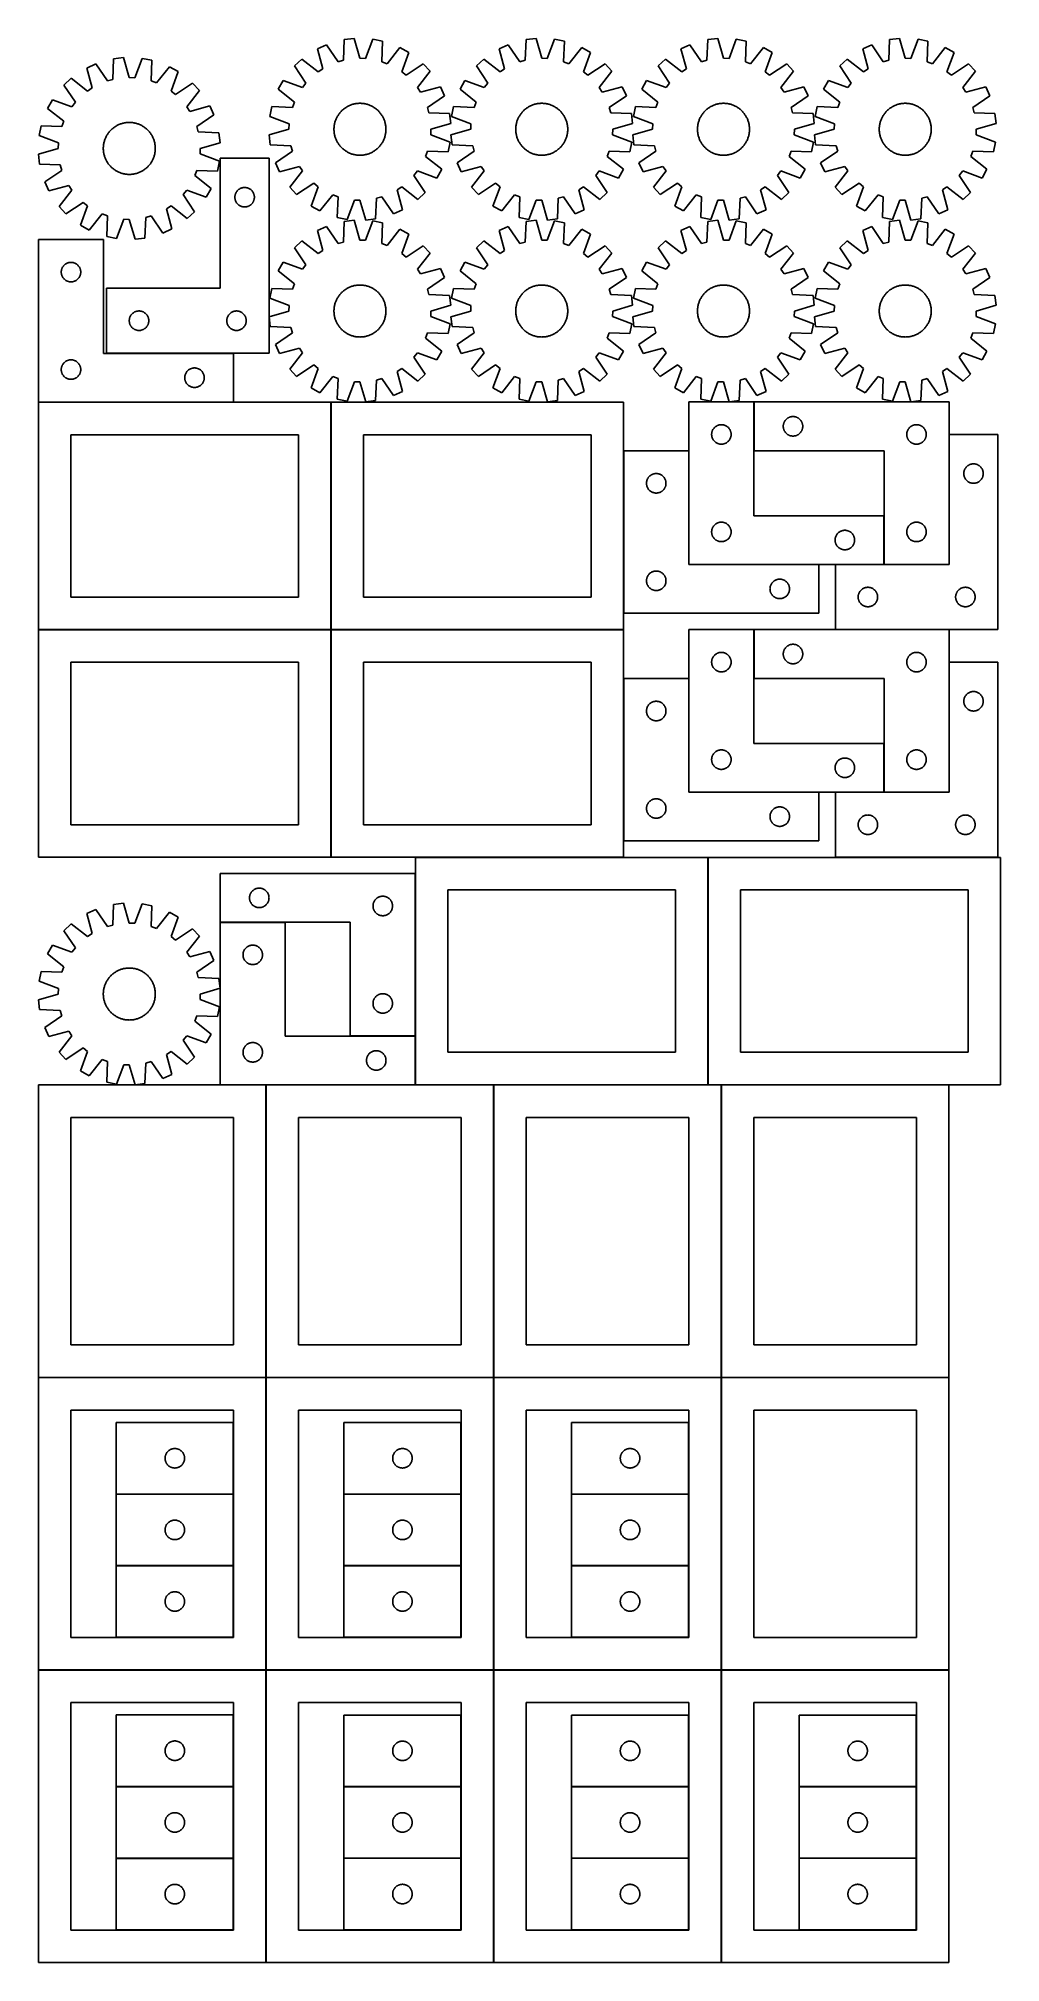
# Model space of a CAD drawing. Header units: millimetres. Extents: x 7 to 1487, y 7 to 2967.
import ezdxf

# ---------------------------------------------------------------- set-up
doc = ezdxf.new("R2010")
doc.units = ezdxf.units.MM
doc.layers.add('COMMON', color=5, linetype='CONTINUOUS', true_color=0x0000ff)
doc.layers.add('CUT', color=7, linetype='CONTINUOUS', true_color=0x000000)

msp = doc.modelspace()

# ---------------------------------------------------------------- linework, layer by layer
at = {"layer": 'COMMON'}
for p, q in [((111.147496, 2482.800032), (306.500006, 2482.800032)), ((306.500006, 2407.600032), (6.500006, 2407.600032)), ((456.600012, 2057.500031), (456.600012, 2407.500031)), ((1107.20003, 2332.900043), (1107.20003, 2407.900043)), ((1407.400031, 2157.900043), (1407.400031, 2357.700042)), ((906.800018, 2082.700047), (906.800018, 2332.700047)), ((1007.000018, 2332.700047), (1007.000018, 2157.900048)), ((1307.20003, 2157.900048), (1307.20003, 2232.900048)), ((1007.100024, 2157.800047), (1206.900018, 2157.800047)), ((1232.500031, 2157.800042), (1307.100024, 2157.800042)), ((1307.30003, 2157.800042), (1407.30003, 2157.800042)), ((456.500006, 2057.400031), (6.500006, 2057.400031)), ((456.600012, 1707.30003), (456.600012, 2057.30003)), ((906.700012, 2057.400031), (456.700012, 2057.400031)), ((1107.20003, 1982.500036), (1107.20003, 2057.500036)), ((1407.30003, 2057.600042), (1232.500031, 2057.600042)), ((1407.400036, 1807.500036), (1407.400036, 2007.30003)), ((906.800018, 1732.30003), (906.800018, 1982.30003)), ((1007.000018, 1982.30003), (1007.000018, 1807.500036)), ((1307.20003, 1807.500036), (1307.20003, 1882.500036)), ((1007.100024, 1807.40003), (1206.900018, 1807.40003)), ((1232.500036, 1807.40003), (1307.100024, 1807.40003)), ((1307.30003, 1807.40003), (1407.30003, 1807.40003)), ((906.700012, 1707.20003), (586.347497, 1707.20003)), ((1036.447503, 1357.100024), (1036.447503, 1707.100024)), ((1482.500036, 1707.20003), (1232.500036, 1707.20003)), ((586.247496, 1682.30003), (586.247496, 1432.30003)), ((386.147496, 1607.20003), (286.147496, 1607.20003)), ((586.147496, 1432.20003), (486.147496, 1432.20003)), ((586.247496, 1432.100024), (586.247496, 1357.100024)), ((356.500006, 1357.000024), (286.147496, 1357.000024)), ((356.600012, 906.900018), (356.600012, 1356.900018)), ((586.147496, 1357.000024), (356.700012, 1357.000024)), ((706.700012, 1357.000024), (586.347497, 1357.000024)), ((706.800018, 906.900018), (706.800018, 1356.900018)), ((1036.347497, 1357.000024), (706.900018, 1357.000024)), ((1056.900018, 1357.000024), (1036.547503, 1357.000024)), ((1057.000024, 906.900018), (1057.000024, 1356.900018)), ((1407.100024, 1357.000024), (1057.100024, 1357.000024)), ((6.500006, 906.800012), (356.500006, 906.800012)), ((356.600012, 456.700012), (356.600012, 906.700012)), ((356.700012, 906.800012), (706.700012, 906.800012)), ((706.800018, 456.700012), (706.800018, 906.700012)), ((706.900018, 906.800012), (1056.900018, 906.800012)), ((1057.000024, 456.700012), (1057.000024, 906.700012)), ((1057.100024, 906.800012), (1407.100024, 906.800012)), ((126.206043, 727.34268), (306.206043, 727.34268)), ((476.406049, 727.34268), (656.406049, 727.34268)), ((826.606055, 727.34268), (1006.606055, 727.34268)), ((126.206043, 617.142679), (306.206043, 617.142679)), ((476.406049, 617.142679), (656.406049, 617.142679)), ((826.606055, 617.142679), (1006.606055, 617.142679)), ((356.500006, 456.600012), (6.500006, 456.600012)), ((356.600012, 6.500006), (356.600012, 456.500006)), ((706.700012, 456.600012), (356.700012, 456.600012)), ((706.800018, 6.500006), (706.800018, 456.500006)), ((1056.900018, 456.600012), (706.900018, 456.600012)), ((1057.000024, 6.500006), (1057.000024, 456.500006)), ((1407.100024, 456.600012), (1057.100024, 456.600012)), ((476.406049, 277.142674), (656.406049, 277.142674)), ((826.606055, 277.142674), (1006.606055, 277.142674)), ((1176.806061, 277.142674), (1356.806061, 277.142674)), ((476.406049, 166.942673), (656.406049, 166.942673)), ((826.606055, 166.942673), (1006.606055, 166.942673)), ((1356.806061, 166.942674), (1176.806061, 166.942674))]:
    msp.add_line(p, q, dxfattribs=at)
at = {"layer": 'CUT'}
for p, q in [((477.00117, 2965.386592), (475.57901, 2933.654081)), ((492.280571, 2967.195028), (477.00117, 2965.386592)), ((501.071244, 2936.671286), (492.280571, 2967.195028)), ((520.797416, 2966.074598), (509.638977, 2936.334659)), ((535.887828, 2963.072929), (520.797416, 2966.074598)), ((534.8159, 2931.326658), (535.887828, 2963.072929)), ((756.64866, 2965.386592), (755.2265, 2933.654081)), ((771.928061, 2967.195028), (756.64866, 2965.386592)), ((780.718734, 2936.671286), (771.928061, 2967.195028)), ((800.444906, 2966.074598), (789.286467, 2936.334659)), ((815.535318, 2963.072929), (800.444906, 2966.074598)), ((814.46339, 2931.326658), (815.535318, 2963.072929)), ((1036.29615, 2965.386592), (1034.87399, 2933.654081)), ((1051.575551, 2967.195028), (1036.29615, 2965.386592)), ((1060.366224, 2936.671286), (1051.575551, 2967.195028)), ((1080.092396, 2966.074598), (1068.933957, 2936.334659)), ((1095.182808, 2963.072929), (1080.092396, 2966.074598)), ((1094.11088, 2931.326658), (1095.182808, 2963.072929)), ((1315.94364, 2965.386592), (1314.52148, 2933.654081)), ((1331.223041, 2967.195028), (1315.94364, 2965.386592)), ((1340.013714, 2936.671286), (1331.223041, 2967.195028)), ((1359.739886, 2966.074598), (1348.581447, 2936.334659)), ((1374.830298, 2963.072929), (1359.739886, 2966.074598)), ((1373.75837, 2931.326658), (1374.830298, 2963.072929)), ((122.153674, 2935.939108), (120.731514, 2904.206597)), ((137.433075, 2937.747544), (122.153674, 2935.939108)), ((146.223748, 2907.223802), (137.433075, 2937.747544)), ((165.94992, 2936.627114), (154.791481, 2906.887175)), ((181.040332, 2933.625445), (165.94992, 2936.627114)), ((179.968404, 2901.879174), (181.040332, 2933.625445)), ((411.831885, 2935.34314), (400.533562, 2924.899078)), ((436.885094, 2915.815942), (411.831885, 2935.34314)), ((449.533807, 2957.639994), (435.56107, 2951.198474)), ((435.56107, 2951.198474), (444.014401, 2920.579592)), ((467.326588, 2931.326658), (449.533807, 2957.639994)), ((475.57901, 2933.654081), (467.326588, 2931.326658)), ((509.638977, 2936.334659), (501.071244, 2936.671286)), ((542.860275, 2928.358931), (534.8159, 2931.326658)), ((562.662728, 2953.195147), (542.860275, 2928.358931)), ((576.086995, 2945.677196), (562.662728, 2953.195147)), ((565.257394, 2915.815942), (576.086995, 2945.677196)), ((691.479375, 2935.34314), (680.181052, 2924.899078)), ((716.532584, 2915.815942), (691.479375, 2935.34314)), ((729.181297, 2957.639994), (715.20856, 2951.198474)), ((715.20856, 2951.198474), (723.661891, 2920.579592)), ((746.974078, 2931.326658), (729.181297, 2957.639994)), ((755.2265, 2933.654081), (746.974078, 2931.326658)), ((789.286467, 2936.334659), (780.718734, 2936.671286)), ((822.507765, 2928.358931), (814.46339, 2931.326658)), ((842.310218, 2953.195147), (822.507765, 2928.358931)), ((855.734485, 2945.677196), (842.310218, 2953.195147)), ((844.904884, 2915.815942), (855.734485, 2945.677196)), ((971.126865, 2935.34314), (959.828542, 2924.899078)), ((996.180074, 2915.815942), (971.126865, 2935.34314)), ((1008.828787, 2957.639994), (994.85605, 2951.198474)), ((994.85605, 2951.198474), (1003.309381, 2920.579592)), ((1026.621568, 2931.326658), (1008.828787, 2957.639994)), ((1034.87399, 2933.654081), (1026.621568, 2931.326658)), ((1068.933957, 2936.334659), (1060.366224, 2936.671286)), ((1102.155255, 2928.358931), (1094.11088, 2931.326658)), ((1121.957708, 2953.195147), (1102.155255, 2928.358931)), ((1135.381975, 2945.677196), (1121.957708, 2953.195147)), ((1124.552374, 2915.815942), (1135.381975, 2945.677196)), ((1250.774355, 2935.34314), (1239.476032, 2924.899078)), ((1275.827564, 2915.815942), (1250.774355, 2935.34314)), ((1288.476277, 2957.639994), (1274.50354, 2951.198474)), ((1274.50354, 2951.198474), (1282.956871, 2920.579592)), ((1306.269058, 2931.326658), (1288.476277, 2957.639994)), ((1314.52148, 2933.654081), (1306.269058, 2931.326658)), ((1348.581447, 2936.334659), (1340.013714, 2936.671286)), ((1381.802745, 2928.358931), (1373.75837, 2931.326658)), ((1401.605198, 2953.195147), (1381.802745, 2928.358931)), ((1415.029465, 2945.677196), (1401.605198, 2953.195147)), ((1404.199864, 2915.815942), (1415.029465, 2945.677196)), ((56.984389, 2905.895656), (45.686066, 2895.451594)), ((82.037598, 2886.368458), (56.984389, 2905.895656)), ((94.686311, 2928.19251), (80.713574, 2921.75099)), ((80.713574, 2921.75099), (89.166905, 2891.132108)), ((112.479092, 2901.879174), (94.686311, 2928.19251)), ((120.731514, 2904.206597), (112.479092, 2901.879174)), ((154.791481, 2906.887175), (146.223748, 2907.223802)), ((188.012779, 2898.911447), (179.968404, 2901.879174)), ((207.815232, 2923.747663), (188.012779, 2898.911447)), ((221.239499, 2916.229712), (207.815232, 2923.747663)), ((210.409898, 2886.368458), (221.239499, 2916.229712)), ((382.865334, 2902.487037), (375.347383, 2889.06277)), ((412.726588, 2891.657436), (382.865334, 2902.487037)), ((400.533562, 2924.899078), (418.034913, 2898.391013)), ((444.014401, 2920.579592), (436.885094, 2915.815942)), ((571.990971, 2910.507617), (565.257394, 2915.815942)), ((598.499036, 2928.008968), (571.990971, 2910.507617)), ((589.4159, 2891.657436), (608.943098, 2916.710645)), ((608.943098, 2916.710645), (598.499036, 2928.008968)), ((662.512824, 2902.487037), (654.994873, 2889.06277)), ((692.374078, 2891.657436), (662.512824, 2902.487037)), ((680.181052, 2924.899078), (697.682403, 2898.391013)), ((723.661891, 2920.579592), (716.532584, 2915.815942)), ((851.638461, 2910.507617), (844.904884, 2915.815942)), ((878.146526, 2928.008968), (851.638461, 2910.507617)), ((869.06339, 2891.657436), (888.590588, 2916.710645)), ((888.590588, 2916.710645), (878.146526, 2928.008968)), ((942.160314, 2902.487037), (934.642363, 2889.06277)), ((972.021568, 2891.657436), (942.160314, 2902.487037)), ((959.828542, 2924.899078), (977.329893, 2898.391013)), ((1003.309381, 2920.579592), (996.180074, 2915.815942)), ((1131.285951, 2910.507617), (1124.552374, 2915.815942)), ((1157.794016, 2928.008968), (1131.285951, 2910.507617)), ((1148.71088, 2891.657436), (1168.238078, 2916.710645)), ((1168.238078, 2916.710645), (1157.794016, 2928.008968)), ((1221.807804, 2902.487037), (1214.289853, 2889.06277)), ((1251.669058, 2891.657436), (1221.807804, 2902.487037)), ((1239.476032, 2924.899078), (1256.977383, 2898.391013)), ((1282.956871, 2920.579592), (1275.827564, 2915.815942)), ((1410.933441, 2910.507617), (1404.199864, 2915.815942)), ((1437.441506, 2928.008968), (1410.933441, 2910.507617)), ((1428.35837, 2891.657436), (1447.885568, 2916.710645)), ((1447.885568, 2916.710645), (1437.441506, 2928.008968)), ((28.017838, 2873.039553), (20.499887, 2859.615286)), ((57.879092, 2862.209952), (28.017838, 2873.039553)), ((45.686066, 2895.451594), (63.187417, 2868.943529)), ((89.166905, 2891.132108), (82.037598, 2886.368458)), ((217.143475, 2881.060133), (210.409898, 2886.368458)), ((243.65154, 2898.561484), (217.143475, 2881.060133)), ((234.568404, 2862.209952), (254.095602, 2887.263161)), ((254.095602, 2887.263161), (243.65154, 2898.561484)), ((375.347383, 2889.06277), (400.183599, 2869.260317)), ((418.034913, 2898.391013), (412.726588, 2891.657436)), ((594.17955, 2884.528129), (589.4159, 2891.657436)), ((624.798432, 2892.98146), (594.17955, 2884.528129)), ((604.926616, 2861.215942), (631.239952, 2879.008723)), ((631.239952, 2879.008723), (624.798432, 2892.98146)), ((654.994873, 2889.06277), (679.831089, 2869.260317)), ((697.682403, 2898.391013), (692.374078, 2891.657436)), ((873.82704, 2884.528129), (869.06339, 2891.657436)), ((904.445922, 2892.98146), (873.82704, 2884.528129)), ((884.574106, 2861.215942), (910.887442, 2879.008723)), ((910.887442, 2879.008723), (904.445922, 2892.98146)), ((934.642363, 2889.06277), (959.478579, 2869.260317)), ((977.329893, 2898.391013), (972.021568, 2891.657436)), ((1153.47453, 2884.528129), (1148.71088, 2891.657436)), ((1184.093412, 2892.98146), (1153.47453, 2884.528129)), ((1164.221596, 2861.215942), (1190.534932, 2879.008723)), ((1190.534932, 2879.008723), (1184.093412, 2892.98146)), ((1214.289853, 2889.06277), (1239.126069, 2869.260317)), ((1256.977383, 2898.391013), (1251.669058, 2891.657436)), ((1433.12202, 2884.528129), (1428.35837, 2891.657436)), ((1463.740902, 2892.98146), (1433.12202, 2884.528129)), ((1443.869086, 2861.215942), (1470.182422, 2879.008723)), ((1470.182422, 2879.008723), (1463.740902, 2892.98146)), ((20.499887, 2859.615286), (45.336103, 2839.812833)), ((63.187417, 2868.943529), (57.879092, 2862.209952)), ((239.332054, 2855.080645), (234.568404, 2862.209952)), ((269.950936, 2863.533976), (239.332054, 2855.080645)), ((250.07912, 2831.768458), (276.392456, 2849.561239)), ((276.392456, 2849.561239), (269.950936, 2863.533976)), ((365.469601, 2862.28787), (362.467932, 2847.197458)), ((362.467932, 2847.197458), (392.207871, 2836.039019)), ((397.215872, 2861.215942), (365.469601, 2862.28787)), ((400.183599, 2869.260317), (397.215872, 2861.215942)), ((463.880185, 2842.196268), (464.361059, 2843.357202)), ((464.361059, 2843.357202), (464.878162, 2844.502458)), ((464.878162, 2844.502458), (465.430983, 2845.630906)), ((465.430983, 2845.630906), (466.018977, 2846.741433)), ((466.018977, 2846.741433), (466.641563, 2847.832943)), ((466.641563, 2847.832943), (467.298127, 2848.904358)), ((467.298127, 2848.904358), (467.988021, 2849.954621)), ((467.988021, 2849.954621), (468.710564, 2850.982696)), ((468.710564, 2850.982696), (469.465043, 2851.987568)), ((469.465043, 2851.987568), (470.250714, 2852.968246)), ((470.250714, 2852.968246), (471.066801, 2853.923761)), ((471.066801, 2853.923761), (471.912499, 2854.85317)), ((471.912499, 2854.85317), (472.786973, 2855.755557)), ((472.786973, 2855.755557), (473.68936, 2856.630031)), ((473.68936, 2856.630031), (474.618769, 2857.475729)), ((474.618769, 2857.475729), (475.574284, 2858.291816)), ((475.574284, 2858.291816), (476.554962, 2859.077486)), ((476.554962, 2859.077486), (477.559834, 2859.831966)), ((477.559834, 2859.831966), (478.587909, 2860.554509)), ((478.587909, 2860.554509), (479.638172, 2861.244403)), ((479.638172, 2861.244403), (480.709587, 2861.900967)), ((480.709587, 2861.900967), (481.801097, 2862.523553)), ((481.801097, 2862.523553), (482.911624, 2863.111547)), ((482.911624, 2863.111547), (484.040072, 2863.664368)), ((484.040072, 2863.664368), (485.185328, 2864.181471)), ((485.185328, 2864.181471), (486.346262, 2864.662345)), ((486.346262, 2864.662345), (487.521727, 2865.106517)), ((487.521727, 2865.106517), (488.710564, 2865.513547)), ((488.710564, 2865.513547), (489.9116, 2865.883033)), ((489.9116, 2865.883033), (491.123648, 2866.214612)), ((491.123648, 2866.214612), (492.345514, 2866.507956)), ((492.345514, 2866.507956), (493.575991, 2866.762776)), ((493.575991, 2866.762776), (494.813865, 2866.97882)), ((494.813865, 2866.97882), (496.057915, 2867.155874)), ((496.057915, 2867.155874), (497.306911, 2867.293765)), ((497.306911, 2867.293765), (498.559623, 2867.392355)), ((498.559623, 2867.392355), (499.814814, 2867.451548)), ((499.814814, 2867.451548), (501.071244, 2867.471286)), ((501.071244, 2867.471286), (502.327674, 2867.451548)), ((502.327674, 2867.451548), (503.582865, 2867.392355)), ((503.582865, 2867.392355), (504.835577, 2867.293765)), ((504.835577, 2867.293765), (506.084573, 2867.155874)), ((506.084573, 2867.155874), (507.328623, 2866.97882)), ((507.328623, 2866.97882), (508.566497, 2866.762776)), ((508.566497, 2866.762776), (509.796974, 2866.507956)), ((509.796974, 2866.507956), (511.018839, 2866.214612)), ((511.018839, 2866.214612), (512.230888, 2865.883033)), ((512.230888, 2865.883033), (513.431924, 2865.513547)), ((513.431924, 2865.513547), (514.620761, 2865.106517)), ((514.620761, 2865.106517), (515.796226, 2864.662345)), ((515.796226, 2864.662345), (516.95716, 2864.181471)), ((516.95716, 2864.181471), (518.102416, 2863.664368)), ((518.102416, 2863.664368), (519.230864, 2863.111547)), ((519.230864, 2863.111547), (520.341391, 2862.523553)), ((520.341391, 2862.523553), (521.432901, 2861.900967)), ((521.432901, 2861.900967), (522.504316, 2861.244403)), ((522.504316, 2861.244403), (523.554579, 2860.554509)), ((523.554579, 2860.554509), (524.582654, 2859.831966)), ((524.582654, 2859.831966), (525.587526, 2859.077486)), ((525.587526, 2859.077486), (526.568204, 2858.291816)), ((526.568204, 2858.291816), (527.523719, 2857.475729)), ((527.523719, 2857.475729), (528.453128, 2856.630031)), ((528.453128, 2856.630031), (529.355515, 2855.755557)), ((529.355515, 2855.755557), (530.229989, 2854.85317)), ((530.229989, 2854.85317), (531.075687, 2853.923761)), ((531.075687, 2853.923761), (531.891774, 2852.968246)), ((531.891774, 2852.968246), (532.677444, 2851.987568)), ((532.677444, 2851.987568), (533.431924, 2850.982696)), ((533.431924, 2850.982696), (534.154467, 2849.954621)), ((534.154467, 2849.954621), (534.844361, 2848.904358)), ((534.844361, 2848.904358), (535.500925, 2847.832943)), ((535.500925, 2847.832943), (536.123511, 2846.741433)), ((536.123511, 2846.741433), (536.711505, 2845.630906)), ((536.711505, 2845.630906), (537.264326, 2844.502458)), ((537.264326, 2844.502458), (537.781429, 2843.357202)), ((537.781429, 2843.357202), (538.262303, 2842.196268)), ((607.254039, 2852.96352), (604.926616, 2861.215942)), ((638.98655, 2851.54136), (607.254039, 2852.96352)), ((640.794986, 2836.261959), (638.98655, 2851.54136)), ((645.117091, 2862.28787), (642.115422, 2847.197458)), ((642.115422, 2847.197458), (671.855361, 2836.039019)), ((676.863362, 2861.215942), (645.117091, 2862.28787)), ((679.831089, 2869.260317), (676.863362, 2861.215942)), ((743.527675, 2842.196268), (744.008549, 2843.357202)), ((744.008549, 2843.357202), (744.525652, 2844.502458)), ((744.525652, 2844.502458), (745.078473, 2845.630906)), ((745.078473, 2845.630906), (745.666467, 2846.741433)), ((745.666467, 2846.741433), (746.289053, 2847.832943)), ((746.289053, 2847.832943), (746.945617, 2848.904358)), ((746.945617, 2848.904358), (747.635511, 2849.954621)), ((747.635511, 2849.954621), (748.358054, 2850.982696)), ((748.358054, 2850.982696), (749.112533, 2851.987568)), ((749.112533, 2851.987568), (749.898204, 2852.968246)), ((749.898204, 2852.968246), (750.714291, 2853.923761)), ((750.714291, 2853.923761), (751.559989, 2854.85317)), ((751.559989, 2854.85317), (752.434463, 2855.755557)), ((752.434463, 2855.755557), (753.33685, 2856.630031)), ((753.33685, 2856.630031), (754.266259, 2857.475729)), ((754.266259, 2857.475729), (755.221774, 2858.291816)), ((755.221774, 2858.291816), (756.202452, 2859.077486)), ((756.202452, 2859.077486), (757.207324, 2859.831966)), ((757.207324, 2859.831966), (758.235399, 2860.554509)), ((758.235399, 2860.554509), (759.285662, 2861.244403)), ((759.285662, 2861.244403), (760.357077, 2861.900967)), ((760.357077, 2861.900967), (761.448587, 2862.523553)), ((761.448587, 2862.523553), (762.559114, 2863.111547)), ((762.559114, 2863.111547), (763.687562, 2863.664368)), ((763.687562, 2863.664368), (764.832818, 2864.181471)), ((764.832818, 2864.181471), (765.993752, 2864.662345)), ((765.993752, 2864.662345), (767.169217, 2865.106517)), ((767.169217, 2865.106517), (768.358054, 2865.513547)), ((768.358054, 2865.513547), (769.55909, 2865.883033)), ((769.55909, 2865.883033), (770.771138, 2866.214612)), ((770.771138, 2866.214612), (771.993004, 2866.507956)), ((771.993004, 2866.507956), (773.223481, 2866.762776)), ((773.223481, 2866.762776), (774.461355, 2866.97882)), ((774.461355, 2866.97882), (775.705405, 2867.155874)), ((775.705405, 2867.155874), (776.954401, 2867.293765)), ((776.954401, 2867.293765), (778.207113, 2867.392355)), ((778.207113, 2867.392355), (779.462304, 2867.451548)), ((779.462304, 2867.451548), (780.718734, 2867.471286)), ((780.718734, 2867.471286), (781.975164, 2867.451548)), ((781.975164, 2867.451548), (783.230355, 2867.392355)), ((783.230355, 2867.392355), (784.483067, 2867.293765)), ((784.483067, 2867.293765), (785.732063, 2867.155874)), ((785.732063, 2867.155874), (786.976113, 2866.97882)), ((786.976113, 2866.97882), (788.213987, 2866.762776)), ((788.213987, 2866.762776), (789.444464, 2866.507956)), ((789.444464, 2866.507956), (790.666329, 2866.214612)), ((790.666329, 2866.214612), (791.878378, 2865.883033)), ((791.878378, 2865.883033), (793.079414, 2865.513547)), ((793.079414, 2865.513547), (794.268251, 2865.106517)), ((794.268251, 2865.106517), (795.443716, 2864.662345)), ((795.443716, 2864.662345), (796.60465, 2864.181471)), ((796.60465, 2864.181471), (797.749906, 2863.664368)), ((797.749906, 2863.664368), (798.878354, 2863.111547)), ((798.878354, 2863.111547), (799.988881, 2862.523553)), ((799.988881, 2862.523553), (801.080391, 2861.900967)), ((801.080391, 2861.900967), (802.151806, 2861.244403)), ((802.151806, 2861.244403), (803.202069, 2860.554509)), ((803.202069, 2860.554509), (804.230144, 2859.831966)), ((804.230144, 2859.831966), (805.235016, 2859.077486)), ((805.235016, 2859.077486), (806.215694, 2858.291816)), ((806.215694, 2858.291816), (807.171209, 2857.475729)), ((807.171209, 2857.475729), (808.100618, 2856.630031)), ((808.100618, 2856.630031), (809.003005, 2855.755557)), ((809.003005, 2855.755557), (809.877479, 2854.85317)), ((809.877479, 2854.85317), (810.723177, 2853.923761)), ((810.723177, 2853.923761), (811.539264, 2852.968246)), ((811.539264, 2852.968246), (812.324934, 2851.987568)), ((812.324934, 2851.987568), (813.079414, 2850.982696)), ((813.079414, 2850.982696), (813.801957, 2849.954621)), ((813.801957, 2849.954621), (814.491851, 2848.904358)), ((814.491851, 2848.904358), (815.148415, 2847.832943)), ((815.148415, 2847.832943), (815.771001, 2846.741433)), ((815.771001, 2846.741433), (816.358995, 2845.630906)), ((816.358995, 2845.630906), (816.911816, 2844.502458)), ((816.911816, 2844.502458), (817.428919, 2843.357202)), ((817.428919, 2843.357202), (817.909793, 2842.196268)), ((886.901529, 2852.96352), (884.574106, 2861.215942)), ((918.63404, 2851.54136), (886.901529, 2852.96352)), ((920.442476, 2836.261959), (918.63404, 2851.54136)), ((924.764581, 2862.28787), (921.762912, 2847.197458)), ((921.762912, 2847.197458), (951.502851, 2836.039019)), ((956.510852, 2861.215942), (924.764581, 2862.28787)), ((959.478579, 2869.260317), (956.510852, 2861.215942)), ((1023.175165, 2842.196268), (1023.656039, 2843.357202)), ((1023.656039, 2843.357202), (1024.173142, 2844.502458)), ((1024.173142, 2844.502458), (1024.725963, 2845.630906)), ((1024.725963, 2845.630906), (1025.313957, 2846.741433)), ((1025.313957, 2846.741433), (1025.936543, 2847.832943)), ((1025.936543, 2847.832943), (1026.593107, 2848.904358)), ((1026.593107, 2848.904358), (1027.283001, 2849.954621)), ((1027.283001, 2849.954621), (1028.005544, 2850.982696)), ((1028.005544, 2850.982696), (1028.760023, 2851.987568)), ((1028.760023, 2851.987568), (1029.545694, 2852.968246)), ((1029.545694, 2852.968246), (1030.361781, 2853.923761)), ((1030.361781, 2853.923761), (1031.207479, 2854.85317)), ((1031.207479, 2854.85317), (1032.081953, 2855.755557)), ((1032.081953, 2855.755557), (1032.98434, 2856.630031)), ((1032.98434, 2856.630031), (1033.913749, 2857.475729)), ((1033.913749, 2857.475729), (1034.869264, 2858.291816)), ((1034.869264, 2858.291816), (1035.849942, 2859.077486)), ((1035.849942, 2859.077486), (1036.854814, 2859.831966)), ((1036.854814, 2859.831966), (1037.882889, 2860.554509)), ((1037.882889, 2860.554509), (1038.933152, 2861.244403)), ((1038.933152, 2861.244403), (1040.004567, 2861.900967)), ((1040.004567, 2861.900967), (1041.096077, 2862.523553)), ((1041.096077, 2862.523553), (1042.206604, 2863.111547)), ((1042.206604, 2863.111547), (1043.335052, 2863.664368)), ((1043.335052, 2863.664368), (1044.480308, 2864.181471)), ((1044.480308, 2864.181471), (1045.641242, 2864.662345)), ((1045.641242, 2864.662345), (1046.816707, 2865.106517)), ((1046.816707, 2865.106517), (1048.005544, 2865.513547)), ((1048.005544, 2865.513547), (1049.20658, 2865.883033)), ((1049.20658, 2865.883033), (1050.418628, 2866.214612)), ((1050.418628, 2866.214612), (1051.640494, 2866.507956)), ((1051.640494, 2866.507956), (1052.870971, 2866.762776)), ((1052.870971, 2866.762776), (1054.108845, 2866.97882)), ((1054.108845, 2866.97882), (1055.352895, 2867.155874)), ((1055.352895, 2867.155874), (1056.601891, 2867.293765)), ((1056.601891, 2867.293765), (1057.854603, 2867.392355)), ((1057.854603, 2867.392355), (1059.109794, 2867.451548)), ((1059.109794, 2867.451548), (1060.366224, 2867.471286)), ((1060.366224, 2867.471286), (1061.622654, 2867.451548)), ((1061.622654, 2867.451548), (1062.877845, 2867.392355)), ((1062.877845, 2867.392355), (1064.130557, 2867.293765)), ((1064.130557, 2867.293765), (1065.379553, 2867.155874)), ((1065.379553, 2867.155874), (1066.623603, 2866.97882)), ((1066.623603, 2866.97882), (1067.861477, 2866.762776)), ((1067.861477, 2866.762776), (1069.091954, 2866.507956)), ((1069.091954, 2866.507956), (1070.313819, 2866.214612)), ((1070.313819, 2866.214612), (1071.525868, 2865.883033)), ((1071.525868, 2865.883033), (1072.726904, 2865.513547)), ((1072.726904, 2865.513547), (1073.915741, 2865.106517)), ((1073.915741, 2865.106517), (1075.091206, 2864.662345)), ((1075.091206, 2864.662345), (1076.25214, 2864.181471)), ((1076.25214, 2864.181471), (1077.397396, 2863.664368)), ((1077.397396, 2863.664368), (1078.525844, 2863.111547)), ((1078.525844, 2863.111547), (1079.636371, 2862.523553)), ((1079.636371, 2862.523553), (1080.727881, 2861.900967)), ((1080.727881, 2861.900967), (1081.799296, 2861.244403)), ((1081.799296, 2861.244403), (1082.849559, 2860.554509)), ((1082.849559, 2860.554509), (1083.877634, 2859.831966)), ((1083.877634, 2859.831966), (1084.882506, 2859.077486)), ((1084.882506, 2859.077486), (1085.863184, 2858.291816)), ((1085.863184, 2858.291816), (1086.818699, 2857.475729)), ((1086.818699, 2857.475729), (1087.748108, 2856.630031)), ((1087.748108, 2856.630031), (1088.650495, 2855.755557)), ((1088.650495, 2855.755557), (1089.524969, 2854.85317)), ((1089.524969, 2854.85317), (1090.370667, 2853.923761)), ((1090.370667, 2853.923761), (1091.186754, 2852.968246)), ((1091.186754, 2852.968246), (1091.972424, 2851.987568)), ((1091.972424, 2851.987568), (1092.726904, 2850.982696)), ((1092.726904, 2850.982696), (1093.449447, 2849.954621)), ((1093.449447, 2849.954621), (1094.139341, 2848.904358)), ((1094.139341, 2848.904358), (1094.795905, 2847.832943)), ((1094.795905, 2847.832943), (1095.418491, 2846.741433)), ((1095.418491, 2846.741433), (1096.006485, 2845.630906)), ((1096.006485, 2845.630906), (1096.559306, 2844.502458)), ((1096.559306, 2844.502458), (1097.076409, 2843.357202)), ((1097.076409, 2843.357202), (1097.557283, 2842.196268)), ((1166.549019, 2852.96352), (1164.221596, 2861.215942)), ((1198.28153, 2851.54136), (1166.549019, 2852.96352)), ((1200.089966, 2836.261959), (1198.28153, 2851.54136)), ((1204.412071, 2862.28787), (1201.410402, 2847.197458)), ((1201.410402, 2847.197458), (1231.150341, 2836.039019)), ((1236.158342, 2861.215942), (1204.412071, 2862.28787)), ((1239.126069, 2869.260317), (1236.158342, 2861.215942)), ((1302.822655, 2842.196268), (1303.303529, 2843.357202)), ((1303.303529, 2843.357202), (1303.820632, 2844.502458)), ((1303.820632, 2844.502458), (1304.373453, 2845.630906)), ((1304.373453, 2845.630906), (1304.961447, 2846.741433)), ((1304.961447, 2846.741433), (1305.584033, 2847.832943)), ((1305.584033, 2847.832943), (1306.240597, 2848.904358)), ((1306.240597, 2848.904358), (1306.930491, 2849.954621)), ((1306.930491, 2849.954621), (1307.653034, 2850.982696)), ((1307.653034, 2850.982696), (1308.407513, 2851.987568)), ((1308.407513, 2851.987568), (1309.193184, 2852.968246)), ((1309.193184, 2852.968246), (1310.009271, 2853.923761)), ((1310.009271, 2853.923761), (1310.854969, 2854.85317)), ((1310.854969, 2854.85317), (1311.729443, 2855.755557)), ((1311.729443, 2855.755557), (1312.63183, 2856.630031)), ((1312.63183, 2856.630031), (1313.561239, 2857.475729)), ((1313.561239, 2857.475729), (1314.516754, 2858.291816)), ((1314.516754, 2858.291816), (1315.497432, 2859.077486)), ((1315.497432, 2859.077486), (1316.502304, 2859.831966)), ((1316.502304, 2859.831966), (1317.530379, 2860.554509)), ((1317.530379, 2860.554509), (1318.580642, 2861.244403)), ((1318.580642, 2861.244403), (1319.652057, 2861.900967)), ((1319.652057, 2861.900967), (1320.743567, 2862.523553)), ((1320.743567, 2862.523553), (1321.854094, 2863.111547)), ((1321.854094, 2863.111547), (1322.982542, 2863.664368)), ((1322.982542, 2863.664368), (1324.127798, 2864.181471)), ((1324.127798, 2864.181471), (1325.288732, 2864.662345)), ((1325.288732, 2864.662345), (1326.464197, 2865.106517)), ((1326.464197, 2865.106517), (1327.653034, 2865.513547)), ((1327.653034, 2865.513547), (1328.85407, 2865.883033)), ((1328.85407, 2865.883033), (1330.066118, 2866.214612)), ((1330.066118, 2866.214612), (1331.287984, 2866.507956)), ((1331.287984, 2866.507956), (1332.518461, 2866.762776)), ((1332.518461, 2866.762776), (1333.756335, 2866.97882)), ((1333.756335, 2866.97882), (1335.000385, 2867.155874)), ((1335.000385, 2867.155874), (1336.249381, 2867.293765)), ((1336.249381, 2867.293765), (1337.502093, 2867.392355)), ((1337.502093, 2867.392355), (1338.757284, 2867.451548)), ((1338.757284, 2867.451548), (1340.013714, 2867.471286)), ((1340.013714, 2867.471286), (1341.270144, 2867.451548)), ((1341.270144, 2867.451548), (1342.525335, 2867.392355)), ((1342.525335, 2867.392355), (1343.778047, 2867.293765)), ((1343.778047, 2867.293765), (1345.027043, 2867.155874)), ((1345.027043, 2867.155874), (1346.271093, 2866.97882)), ((1346.271093, 2866.97882), (1347.508967, 2866.762776)), ((1347.508967, 2866.762776), (1348.739444, 2866.507956)), ((1348.739444, 2866.507956), (1349.961309, 2866.214612)), ((1349.961309, 2866.214612), (1351.173358, 2865.883033)), ((1351.173358, 2865.883033), (1352.374394, 2865.513547)), ((1352.374394, 2865.513547), (1353.563231, 2865.106517)), ((1353.563231, 2865.106517), (1354.738696, 2864.662345)), ((1354.738696, 2864.662345), (1355.89963, 2864.181471)), ((1355.89963, 2864.181471), (1357.044886, 2863.664368)), ((1357.044886, 2863.664368), (1358.173334, 2863.111547)), ((1358.173334, 2863.111547), (1359.283861, 2862.523553)), ((1359.283861, 2862.523553), (1360.375371, 2861.900967)), ((1360.375371, 2861.900967), (1361.446786, 2861.244403)), ((1361.446786, 2861.244403), (1362.497049, 2860.554509)), ((1362.497049, 2860.554509), (1363.525124, 2859.831966)), ((1363.525124, 2859.831966), (1364.529996, 2859.077486)), ((1364.529996, 2859.077486), (1365.510674, 2858.291816)), ((1365.510674, 2858.291816), (1366.466189, 2857.475729)), ((1366.466189, 2857.475729), (1367.395598, 2856.630031)), ((1367.395598, 2856.630031), (1368.297985, 2855.755557)), ((1368.297985, 2855.755557), (1369.172459, 2854.85317)), ((1369.172459, 2854.85317), (1370.018157, 2853.923761)), ((1370.018157, 2853.923761), (1370.834244, 2852.968246)), ((1370.834244, 2852.968246), (1371.619914, 2851.987568)), ((1371.619914, 2851.987568), (1372.374394, 2850.982696)), ((1372.374394, 2850.982696), (1373.096937, 2849.954621)), ((1373.096937, 2849.954621), (1373.786831, 2848.904358)), ((1373.786831, 2848.904358), (1374.443395, 2847.832943)), ((1374.443395, 2847.832943), (1375.065981, 2846.741433)), ((1375.065981, 2846.741433), (1375.653975, 2845.630906)), ((1375.653975, 2845.630906), (1376.206796, 2844.502458)), ((1376.206796, 2844.502458), (1376.723899, 2843.357202)), ((1376.723899, 2843.357202), (1377.204773, 2842.196268)), ((1446.196509, 2852.96352), (1443.869086, 2861.215942)), ((1477.92902, 2851.54136), (1446.196509, 2852.96352)), ((1479.737456, 2836.261959), (1477.92902, 2851.54136)), ((10.622105, 2832.840386), (7.620436, 2817.749974)), ((7.620436, 2817.749974), (37.360375, 2806.591535)), ((42.368376, 2831.768458), (10.622105, 2832.840386)), ((45.336103, 2839.812833), (42.368376, 2831.768458)), ((108.588517, 2811.573319), (109.032689, 2812.748784)), ((109.032689, 2812.748784), (109.513563, 2813.909718)), ((109.513563, 2813.909718), (110.030666, 2815.054974)), ((110.030666, 2815.054974), (110.583487, 2816.183422)), ((110.583487, 2816.183422), (111.171481, 2817.293949)), ((111.171481, 2817.293949), (111.794067, 2818.385459)), ((111.794067, 2818.385459), (112.450631, 2819.456874)), ((112.450631, 2819.456874), (113.140525, 2820.507137)), ((113.140525, 2820.507137), (113.863068, 2821.535212)), ((113.863068, 2821.535212), (114.617547, 2822.540084)), ((114.617547, 2822.540084), (115.403218, 2823.520762)), ((115.403218, 2823.520762), (116.219305, 2824.476277)), ((116.219305, 2824.476277), (117.065003, 2825.405686)), ((117.065003, 2825.405686), (117.939477, 2826.308073)), ((117.939477, 2826.308073), (118.841864, 2827.182547)), ((118.841864, 2827.182547), (119.771273, 2828.028245)), ((119.771273, 2828.028245), (120.726788, 2828.844332)), ((120.726788, 2828.844332), (121.707466, 2829.630002)), ((121.707466, 2829.630002), (122.712338, 2830.384482)), ((122.712338, 2830.384482), (123.740413, 2831.107025)), ((123.740413, 2831.107025), (124.790676, 2831.796919)), ((124.790676, 2831.796919), (125.862091, 2832.453483)), ((125.862091, 2832.453483), (126.953601, 2833.076069)), ((126.953601, 2833.076069), (128.064128, 2833.664063)), ((128.064128, 2833.664063), (129.192576, 2834.216884)), ((129.192576, 2834.216884), (130.337832, 2834.733987)), ((130.337832, 2834.733987), (131.498766, 2835.214861)), ((131.498766, 2835.214861), (132.674231, 2835.659033)), ((132.674231, 2835.659033), (133.863068, 2836.066063)), ((133.863068, 2836.066063), (135.064104, 2836.435549)), ((135.064104, 2836.435549), (136.276152, 2836.767128)), ((136.276152, 2836.767128), (137.498018, 2837.060472)), ((137.498018, 2837.060472), (138.728495, 2837.315292)), ((138.728495, 2837.315292), (139.966369, 2837.531336)), ((139.966369, 2837.531336), (141.210419, 2837.70839)), ((141.210419, 2837.70839), (142.459415, 2837.846281)), ((142.459415, 2837.846281), (143.712127, 2837.944871)), ((143.712127, 2837.944871), (144.967318, 2838.004064)), ((144.967318, 2838.004064), (146.223748, 2838.023802)), ((146.223748, 2838.023802), (147.480178, 2838.004064)), ((147.480178, 2838.004064), (148.735369, 2837.944871)), ((148.735369, 2837.944871), (149.988081, 2837.846281)), ((149.988081, 2837.846281), (151.237077, 2837.70839)), ((151.237077, 2837.70839), (152.481127, 2837.531336)), ((152.481127, 2837.531336), (153.719001, 2837.315292)), ((153.719001, 2837.315292), (154.949478, 2837.060472)), ((154.949478, 2837.060472), (156.171343, 2836.767128)), ((156.171343, 2836.767128), (157.383392, 2836.435549)), ((157.383392, 2836.435549), (158.584428, 2836.066063)), ((158.584428, 2836.066063), (159.773265, 2835.659033)), ((159.773265, 2835.659033), (160.94873, 2835.214861)), ((160.94873, 2835.214861), (162.109664, 2834.733987)), ((162.109664, 2834.733987), (163.25492, 2834.216884)), ((163.25492, 2834.216884), (164.383368, 2833.664063)), ((164.383368, 2833.664063), (165.493895, 2833.076069)), ((165.493895, 2833.076069), (166.585405, 2832.453483)), ((166.585405, 2832.453483), (167.65682, 2831.796919)), ((167.65682, 2831.796919), (168.707083, 2831.107025)), ((168.707083, 2831.107025), (169.735158, 2830.384482)), ((169.735158, 2830.384482), (170.74003, 2829.630002)), ((170.74003, 2829.630002), (171.720708, 2828.844332)), ((171.720708, 2828.844332), (172.676223, 2828.028245)), ((172.676223, 2828.028245), (173.605632, 2827.182547)), ((173.605632, 2827.182547), (174.508019, 2826.308073)), ((174.508019, 2826.308073), (175.382493, 2825.405686)), ((175.382493, 2825.405686), (176.228191, 2824.476277)), ((176.228191, 2824.476277), (177.044278, 2823.520762)), ((177.044278, 2823.520762), (177.829948, 2822.540084)), ((177.829948, 2822.540084), (178.584428, 2821.535212)), ((178.584428, 2821.535212), (179.306971, 2820.507137)), ((179.306971, 2820.507137), (179.996865, 2819.456874)), ((179.996865, 2819.456874), (180.653429, 2818.385459)), ((180.653429, 2818.385459), (181.276015, 2817.293949)), ((181.276015, 2817.293949), (181.864009, 2816.183422)), ((181.864009, 2816.183422), (182.41683, 2815.054974)), ((182.41683, 2815.054974), (182.933933, 2813.909718)), ((182.933933, 2813.909718), (183.414807, 2812.748784)), ((183.414807, 2812.748784), (183.858979, 2811.573319)), ((252.406543, 2823.516036), (250.07912, 2831.768458)), ((284.139054, 2822.093876), (252.406543, 2823.516036)), ((285.94749, 2806.814475), (284.139054, 2822.093876)), ((391.871244, 2827.471286), (361.347502, 2818.680613)), ((361.347502, 2818.680613), (363.155938, 2803.401212)), ((392.207871, 2836.039019), (391.871244, 2827.471286)), ((461.071244, 2827.471286), (461.090982, 2828.727716)), ((461.090982, 2826.214856), (461.071244, 2827.471286)), ((461.090982, 2828.727716), (461.150175, 2829.982907)), ((461.150175, 2824.959665), (461.090982, 2826.214856)), ((461.150175, 2829.982907), (461.248765, 2831.235619)), ((461.248765, 2823.706953), (461.150175, 2824.959665)), ((461.248765, 2831.235619), (461.386656, 2832.484615)), ((461.386656, 2822.457957), (461.248765, 2823.706953)), ((461.386656, 2832.484615), (461.56371, 2833.728665)), ((461.56371, 2821.213907), (461.386656, 2822.457957)), ((461.56371, 2833.728665), (461.779754, 2834.966539)), ((461.779754, 2819.976033), (461.56371, 2821.213907)), ((461.779754, 2834.966539), (462.034574, 2836.197016)), ((462.034574, 2818.745556), (461.779754, 2819.976033)), ((462.034574, 2836.197016), (462.327918, 2837.418881)), ((462.327918, 2817.52369), (462.034574, 2818.745556)), ((462.327918, 2837.418881), (462.659497, 2838.63093)), ((462.659497, 2816.311642), (462.327918, 2817.52369)), ((462.659497, 2838.63093), (463.028983, 2839.831966)), ((463.028983, 2815.110606), (462.659497, 2816.311642)), ((463.028983, 2839.831966), (463.436013, 2841.020803)), ((463.436013, 2813.921769), (463.028983, 2815.110606)), ((463.436013, 2841.020803), (463.880185, 2842.196268)), ((463.880185, 2812.746304), (463.436013, 2813.921769)), ((464.361059, 2811.58537), (463.880185, 2812.746304)), ((538.262303, 2812.746304), (537.781429, 2811.58537)), ((538.262303, 2842.196268), (538.706475, 2841.020803)), ((538.706475, 2813.921769), (538.262303, 2812.746304)), ((538.706475, 2841.020803), (539.113505, 2839.831966)), ((539.113505, 2815.110606), (538.706475, 2813.921769)), ((539.113505, 2839.831966), (539.482991, 2838.63093)), ((539.482991, 2816.311642), (539.113505, 2815.110606)), ((539.482991, 2838.63093), (539.81457, 2837.418881)), ((539.81457, 2817.52369), (539.482991, 2816.311642)), ((539.81457, 2837.418881), (540.107914, 2836.197016)), ((540.107914, 2818.745556), (539.81457, 2817.52369)), ((540.107914, 2836.197016), (540.362734, 2834.966539)), ((540.362734, 2819.976033), (540.107914, 2818.745556)), ((540.362734, 2834.966539), (540.578778, 2833.728665)), ((540.578778, 2821.213907), (540.362734, 2819.976033)), ((540.578778, 2833.728665), (540.755832, 2832.484615)), ((540.755832, 2822.457957), (540.578778, 2821.213907)), ((540.755832, 2832.484615), (540.893723, 2831.235619)), ((540.893723, 2823.706953), (540.755832, 2822.457957)), ((540.893723, 2831.235619), (540.992313, 2829.982907)), ((540.992313, 2824.959665), (540.893723, 2823.706953)), ((540.992313, 2829.982907), (541.051506, 2828.727716)), ((541.051506, 2826.214856), (540.992313, 2824.959665)), ((541.051506, 2828.727716), (541.071244, 2827.471286)), ((541.071244, 2827.471286), (541.051506, 2826.214856)), ((609.934617, 2818.903553), (610.271244, 2827.471286)), ((639.674556, 2807.745114), (609.934617, 2818.903553)), ((610.271244, 2827.471286), (640.794986, 2836.261959)), ((671.518734, 2827.471286), (640.994992, 2818.680613)), ((640.994992, 2818.680613), (642.803428, 2803.401212)), ((671.855361, 2836.039019), (671.518734, 2827.471286)), ((740.718734, 2827.471286), (740.738472, 2828.727716)), ((740.738472, 2826.214856), (740.718734, 2827.471286)), ((740.738472, 2828.727716), (740.797665, 2829.982907)), ((740.797665, 2824.959665), (740.738472, 2826.214856)), ((740.797665, 2829.982907), (740.896255, 2831.235619)), ((740.896255, 2823.706953), (740.797665, 2824.959665)), ((740.896255, 2831.235619), (741.034146, 2832.484615)), ((741.034146, 2822.457957), (740.896255, 2823.706953)), ((741.034146, 2832.484615), (741.2112, 2833.728665)), ((741.2112, 2821.213907), (741.034146, 2822.457957)), ((741.2112, 2833.728665), (741.427244, 2834.966539)), ((741.427244, 2819.976033), (741.2112, 2821.213907)), ((741.427244, 2834.966539), (741.682064, 2836.197016)), ((741.682064, 2818.745556), (741.427244, 2819.976033)), ((741.682064, 2836.197016), (741.975408, 2837.418881)), ((741.975408, 2817.52369), (741.682064, 2818.745556)), ((741.975408, 2837.418881), (742.306987, 2838.63093)), ((742.306987, 2816.311642), (741.975408, 2817.52369)), ((742.306987, 2838.63093), (742.676473, 2839.831966)), ((742.676473, 2815.110606), (742.306987, 2816.311642)), ((742.676473, 2839.831966), (743.083503, 2841.020803)), ((743.083503, 2813.921769), (742.676473, 2815.110606)), ((743.083503, 2841.020803), (743.527675, 2842.196268)), ((743.527675, 2812.746304), (743.083503, 2813.921769)), ((744.008549, 2811.58537), (743.527675, 2812.746304)), ((817.909793, 2812.746304), (817.428919, 2811.58537)), ((817.909793, 2842.196268), (818.353965, 2841.020803)), ((818.353965, 2813.921769), (817.909793, 2812.746304)), ((818.353965, 2841.020803), (818.760995, 2839.831966)), ((818.760995, 2815.110606), (818.353965, 2813.921769)), ((818.760995, 2839.831966), (819.130481, 2838.63093)), ((819.130481, 2816.311642), (818.760995, 2815.110606)), ((819.130481, 2838.63093), (819.46206, 2837.418881)), ((819.46206, 2817.52369), (819.130481, 2816.311642)), ((819.46206, 2837.418881), (819.755404, 2836.197016)), ((819.755404, 2818.745556), (819.46206, 2817.52369)), ((819.755404, 2836.197016), (820.010224, 2834.966539)), ((820.010224, 2819.976033), (819.755404, 2818.745556)), ((820.010224, 2834.966539), (820.226268, 2833.728665)), ((820.226268, 2821.213907), (820.010224, 2819.976033)), ((820.226268, 2833.728665), (820.403322, 2832.484615)), ((820.403322, 2822.457957), (820.226268, 2821.213907)), ((820.403322, 2832.484615), (820.541213, 2831.235619)), ((820.541213, 2823.706953), (820.403322, 2822.457957)), ((820.541213, 2831.235619), (820.639803, 2829.982907)), ((820.639803, 2824.959665), (820.541213, 2823.706953)), ((820.639803, 2829.982907), (820.698996, 2828.727716)), ((820.698996, 2826.214856), (820.639803, 2824.959665)), ((820.698996, 2828.727716), (820.718734, 2827.471286)), ((820.718734, 2827.471286), (820.698996, 2826.214856)), ((889.582107, 2818.903553), (889.918734, 2827.471286)), ((919.322046, 2807.745114), (889.582107, 2818.903553)), ((889.918734, 2827.471286), (920.442476, 2836.261959)), ((951.166224, 2827.471286), (920.642482, 2818.680613)), ((920.642482, 2818.680613), (922.450918, 2803.401212)), ((951.502851, 2836.039019), (951.166224, 2827.471286)), ((1020.366224, 2827.471286), (1020.385962, 2828.727716)), ((1020.385962, 2826.214856), (1020.366224, 2827.471286)), ((1020.385962, 2828.727716), (1020.445155, 2829.982907)), ((1020.445155, 2824.959665), (1020.385962, 2826.214856)), ((1020.445155, 2829.982907), (1020.543745, 2831.235619)), ((1020.543745, 2823.706953), (1020.445155, 2824.959665)), ((1020.543745, 2831.235619), (1020.681636, 2832.484615)), ((1020.681636, 2822.457957), (1020.543745, 2823.706953)), ((1020.681636, 2832.484615), (1020.85869, 2833.728665)), ((1020.85869, 2821.213907), (1020.681636, 2822.457957)), ((1020.85869, 2833.728665), (1021.074734, 2834.966539)), ((1021.074734, 2819.976033), (1020.85869, 2821.213907)), ((1021.074734, 2834.966539), (1021.329554, 2836.197016)), ((1021.329554, 2818.745556), (1021.074734, 2819.976033)), ((1021.329554, 2836.197016), (1021.622898, 2837.418881)), ((1021.622898, 2817.52369), (1021.329554, 2818.745556)), ((1021.622898, 2837.418881), (1021.954477, 2838.63093)), ((1021.954477, 2816.311642), (1021.622898, 2817.52369)), ((1021.954477, 2838.63093), (1022.323963, 2839.831966)), ((1022.323963, 2815.110606), (1021.954477, 2816.311642)), ((1022.323963, 2839.831966), (1022.730993, 2841.020803)), ((1022.730993, 2813.921769), (1022.323963, 2815.110606)), ((1022.730993, 2841.020803), (1023.175165, 2842.196268)), ((1023.175165, 2812.746304), (1022.730993, 2813.921769)), ((1023.656039, 2811.58537), (1023.175165, 2812.746304)), ((1097.557283, 2812.746304), (1097.076409, 2811.58537)), ((1097.557283, 2842.196268), (1098.001455, 2841.020803)), ((1098.001455, 2813.921769), (1097.557283, 2812.746304)), ((1098.001455, 2841.020803), (1098.408485, 2839.831966)), ((1098.408485, 2815.110606), (1098.001455, 2813.921769)), ((1098.408485, 2839.831966), (1098.777971, 2838.63093)), ((1098.777971, 2816.311642), (1098.408485, 2815.110606)), ((1098.777971, 2838.63093), (1099.10955, 2837.418881)), ((1099.10955, 2817.52369), (1098.777971, 2816.311642)), ((1099.10955, 2837.418881), (1099.402894, 2836.197016)), ((1099.402894, 2818.745556), (1099.10955, 2817.52369)), ((1099.402894, 2836.197016), (1099.657714, 2834.966539)), ((1099.657714, 2819.976033), (1099.402894, 2818.745556)), ((1099.657714, 2834.966539), (1099.873758, 2833.728665)), ((1099.873758, 2821.213907), (1099.657714, 2819.976033)), ((1099.873758, 2833.728665), (1100.050812, 2832.484615)), ((1100.050812, 2822.457957), (1099.873758, 2821.213907)), ((1100.050812, 2832.484615), (1100.188703, 2831.235619)), ((1100.188703, 2823.706953), (1100.050812, 2822.457957)), ((1100.188703, 2831.235619), (1100.287293, 2829.982907)), ((1100.287293, 2824.959665), (1100.188703, 2823.706953)), ((1100.287293, 2829.982907), (1100.346486, 2828.727716)), ((1100.346486, 2826.214856), (1100.287293, 2824.959665)), ((1100.346486, 2828.727716), (1100.366224, 2827.471286)), ((1100.366224, 2827.471286), (1100.346486, 2826.214856)), ((1169.229597, 2818.903553), (1169.566224, 2827.471286)), ((1198.969536, 2807.745114), (1169.229597, 2818.903553)), ((1169.566224, 2827.471286), (1200.089966, 2836.261959)), ((1230.813714, 2827.471286), (1200.289972, 2818.680613)), ((1200.289972, 2818.680613), (1202.098408, 2803.401212)), ((1231.150341, 2836.039019), (1230.813714, 2827.471286)), ((1300.013714, 2827.471286), (1300.033452, 2828.727716)), ((1300.033452, 2826.214856), (1300.013714, 2827.471286)), ((1300.033452, 2828.727716), (1300.092645, 2829.982907)), ((1300.092645, 2824.959665), (1300.033452, 2826.214856)), ((1300.092645, 2829.982907), (1300.191235, 2831.235619)), ((1300.191235, 2823.706953), (1300.092645, 2824.959665)), ((1300.191235, 2831.235619), (1300.329126, 2832.484615)), ((1300.329126, 2822.457957), (1300.191235, 2823.706953)), ((1300.329126, 2832.484615), (1300.50618, 2833.728665)), ((1300.50618, 2821.213907), (1300.329126, 2822.457957)), ((1300.50618, 2833.728665), (1300.722224, 2834.966539)), ((1300.722224, 2819.976033), (1300.50618, 2821.213907)), ((1300.722224, 2834.966539), (1300.977044, 2836.197016)), ((1300.977044, 2818.745556), (1300.722224, 2819.976033)), ((1300.977044, 2836.197016), (1301.270388, 2837.418881)), ((1301.270388, 2817.52369), (1300.977044, 2818.745556)), ((1301.270388, 2837.418881), (1301.601967, 2838.63093)), ((1301.601967, 2816.311642), (1301.270388, 2817.52369)), ((1301.601967, 2838.63093), (1301.971453, 2839.831966)), ((1301.971453, 2815.110606), (1301.601967, 2816.311642)), ((1301.971453, 2839.831966), (1302.378483, 2841.020803)), ((1302.378483, 2813.921769), (1301.971453, 2815.110606)), ((1302.378483, 2841.020803), (1302.822655, 2842.196268)), ((1302.822655, 2812.746304), (1302.378483, 2813.921769)), ((1303.303529, 2811.58537), (1302.822655, 2812.746304)), ((1377.204773, 2812.746304), (1376.723899, 2811.58537)), ((1377.204773, 2842.196268), (1377.648945, 2841.020803)), ((1377.648945, 2813.921769), (1377.204773, 2812.746304)), ((1377.648945, 2841.020803), (1378.055975, 2839.831966)), ((1378.055975, 2815.110606), (1377.648945, 2813.921769)), ((1378.055975, 2839.831966), (1378.425461, 2838.63093)), ((1378.425461, 2816.311642), (1378.055975, 2815.110606)), ((1378.425461, 2838.63093), (1378.75704, 2837.418881)), ((1378.75704, 2817.52369), (1378.425461, 2816.311642)), ((1378.75704, 2837.418881), (1379.050384, 2836.197016)), ((1379.050384, 2818.745556), (1378.75704, 2817.52369)), ((1379.050384, 2836.197016), (1379.305204, 2834.966539)), ((1379.305204, 2819.976033), (1379.050384, 2818.745556)), ((1379.305204, 2834.966539), (1379.521248, 2833.728665)), ((1379.521248, 2821.213907), (1379.305204, 2819.976033)), ((1379.521248, 2833.728665), (1379.698302, 2832.484615)), ((1379.698302, 2822.457957), (1379.521248, 2821.213907)), ((1379.698302, 2832.484615), (1379.836193, 2831.235619)), ((1379.836193, 2823.706953), (1379.698302, 2822.457957)), ((1379.836193, 2831.235619), (1379.934783, 2829.982907)), ((1379.934783, 2824.959665), (1379.836193, 2823.706953)), ((1379.934783, 2829.982907), (1379.993976, 2828.727716)), ((1379.993976, 2826.214856), (1379.934783, 2824.959665)), ((1379.993976, 2828.727716), (1380.013714, 2827.471286)), ((1380.013714, 2827.471286), (1379.993976, 2826.214856)), ((1448.877087, 2818.903553), (1449.213714, 2827.471286)), ((1478.617026, 2807.745114), (1448.877087, 2818.903553)), ((1449.213714, 2827.471286), (1479.737456, 2836.261959)), ((37.023748, 2798.023802), (6.500006, 2789.233129)), ((6.500006, 2789.233129), (8.308442, 2773.953728)), ((37.360375, 2806.591535), (37.023748, 2798.023802)), ((106.223748, 2798.023802), (106.243486, 2799.280232)), ((106.243486, 2796.767372), (106.223748, 2798.023802)), ((106.243486, 2799.280232), (106.302679, 2800.535423)), ((106.302679, 2795.512181), (106.243486, 2796.767372)), ((106.302679, 2800.535423), (106.401269, 2801.788135)), ((106.401269, 2794.259469), (106.302679, 2795.512181)), ((106.401269, 2801.788135), (106.53916, 2803.037131)), ((106.53916, 2793.010473), (106.401269, 2794.259469)), ((106.53916, 2803.037131), (106.716214, 2804.281181)), ((106.716214, 2791.766423), (106.53916, 2793.010473)), ((106.716214, 2804.281181), (106.932258, 2805.519055)), ((106.932258, 2790.528549), (106.716214, 2791.766423)), ((106.932258, 2805.519055), (107.187078, 2806.749532)), ((107.187078, 2789.298072), (106.932258, 2790.528549)), ((107.187078, 2806.749532), (107.480422, 2807.971397)), ((107.480422, 2788.076206), (107.187078, 2789.298072)), ((107.480422, 2807.971397), (107.812001, 2809.183446)), ((107.812001, 2786.864158), (107.480422, 2788.076206)), ((107.812001, 2809.183446), (108.181487, 2810.384482)), ((108.181487, 2785.663122), (107.812001, 2786.864158)), ((108.181487, 2810.384482), (108.588517, 2811.573319)), ((108.588517, 2784.474285), (108.181487, 2785.663122)), ((109.032689, 2783.29882), (108.588517, 2784.474285)), ((109.513563, 2782.137886), (109.032689, 2783.29882)), ((183.414807, 2783.29882), (182.933933, 2782.137886)), ((183.858979, 2784.474285), (183.414807, 2783.29882)), ((183.858979, 2811.573319), (184.266009, 2810.384482)), ((184.266009, 2785.663122), (183.858979, 2784.474285)), ((184.266009, 2810.384482), (184.635495, 2809.183446)), ((184.635495, 2786.864158), (184.266009, 2785.663122)), ((184.635495, 2809.183446), (184.967074, 2807.971397)), ((184.967074, 2788.076206), (184.635495, 2786.864158)), ((184.967074, 2807.971397), (185.260418, 2806.749532)), ((185.260418, 2789.298072), (184.967074, 2788.076206)), ((185.260418, 2806.749532), (185.515238, 2805.519055)), ((185.515238, 2790.528549), (185.260418, 2789.298072)), ((185.515238, 2805.519055), (185.731282, 2804.281181)), ((185.731282, 2791.766423), (185.515238, 2790.528549)), ((185.731282, 2804.281181), (185.908336, 2803.037131)), ((185.908336, 2793.010473), (185.731282, 2791.766423)), ((185.908336, 2803.037131), (186.046227, 2801.788135)), ((186.046227, 2794.259469), (185.908336, 2793.010473)), ((186.046227, 2801.788135), (186.144817, 2800.535423)), ((186.144817, 2795.512181), (186.046227, 2794.259469)), ((186.144817, 2800.535423), (186.20401, 2799.280232)), ((186.20401, 2796.767372), (186.144817, 2795.512181)), ((186.20401, 2799.280232), (186.223748, 2798.023802)), ((186.223748, 2798.023802), (186.20401, 2796.767372)), ((255.087121, 2789.456069), (255.423748, 2798.023802)), ((284.82706, 2778.29763), (255.087121, 2789.456069)), ((255.423748, 2798.023802), (285.94749, 2806.814475)), ((363.155938, 2803.401212), (394.888449, 2801.979052)), ((397.215872, 2793.72663), (370.902536, 2775.933849)), ((394.888449, 2801.979052), (397.215872, 2793.72663)), ((464.878162, 2810.440114), (464.361059, 2811.58537)), ((465.430983, 2809.311666), (464.878162, 2810.440114)), ((466.018977, 2808.201139), (465.430983, 2809.311666)), ((466.641563, 2807.109629), (466.018977, 2808.201139)), ((467.298127, 2806.038214), (466.641563, 2807.109629)), ((467.988021, 2804.987951), (467.298127, 2806.038214)), ((468.710564, 2803.959876), (467.988021, 2804.987951)), ((469.465043, 2802.955004), (468.710564, 2803.959876)), ((470.250714, 2801.974326), (469.465043, 2802.955004)), ((471.066801, 2801.018811), (470.250714, 2801.974326)), ((471.912499, 2800.089402), (471.066801, 2801.018811)), ((472.786973, 2799.187015), (471.912499, 2800.089402)), ((473.68936, 2798.312541), (472.786973, 2799.187015)), ((474.618769, 2797.466843), (473.68936, 2798.312541)), ((475.574284, 2796.650756), (474.618769, 2797.466843)), ((476.554962, 2795.865085), (475.574284, 2796.650756)), ((477.559834, 2795.110606), (476.554962, 2795.865085)), ((478.587909, 2794.388063), (477.559834, 2795.110606)), ((479.638172, 2793.698169), (478.587909, 2794.388063)), ((480.709587, 2793.041605), (479.638172, 2793.698169)), ((481.801097, 2792.419019), (480.709587, 2793.041605)), ((482.911624, 2791.831025), (481.801097, 2792.419019)), ((484.040072, 2791.278204), (482.911624, 2791.831025)), ((485.185328, 2790.761101), (484.040072, 2791.278204)), ((486.346262, 2790.280227), (485.185328, 2790.761101)), ((487.521727, 2789.836055), (486.346262, 2790.280227)), ((488.710564, 2789.429025), (487.521727, 2789.836055)), ((489.9116, 2789.059539), (488.710564, 2789.429025)), ((491.123648, 2788.72796), (489.9116, 2789.059539)), ((492.345514, 2788.434616), (491.123648, 2788.72796)), ((493.575991, 2788.179796), (492.345514, 2788.434616)), ((494.813865, 2787.963752), (493.575991, 2788.179796)), ((496.057915, 2787.786698), (494.813865, 2787.963752)), ((497.306911, 2787.648807), (496.057915, 2787.786698)), ((498.559623, 2787.550217), (497.306911, 2787.648807)), ((499.814814, 2787.491024), (498.559623, 2787.550217)), ((501.071244, 2787.471286), (499.814814, 2787.491024)), ((502.327674, 2787.491024), (501.071244, 2787.471286)), ((503.582865, 2787.550217), (502.327674, 2787.491024)), ((504.835577, 2787.648807), (503.582865, 2787.550217)), ((506.084573, 2787.786698), (504.835577, 2787.648807)), ((507.328623, 2787.963752), (506.084573, 2787.786698)), ((508.566497, 2788.179796), (507.328623, 2787.963752)), ((509.796974, 2788.434616), (508.566497, 2788.179796)), ((511.018839, 2788.72796), (509.796974, 2788.434616)), ((512.230888, 2789.059539), (511.018839, 2788.72796)), ((513.431924, 2789.429025), (512.230888, 2789.059539)), ((514.620761, 2789.836055), (513.431924, 2789.429025)), ((515.796226, 2790.280227), (514.620761, 2789.836055)), ((516.95716, 2790.761101), (515.796226, 2790.280227)), ((518.102416, 2791.278204), (516.95716, 2790.761101)), ((519.230864, 2791.831025), (518.102416, 2791.278204)), ((520.341391, 2792.419019), (519.230864, 2791.831025)), ((521.432901, 2793.041605), (520.341391, 2792.419019)), ((522.504316, 2793.698169), (521.432901, 2793.041605)), ((523.554579, 2794.388063), (522.504316, 2793.698169)), ((524.582654, 2795.110606), (523.554579, 2794.388063)), ((525.587526, 2795.865085), (524.582654, 2795.110606)), ((526.568204, 2796.650756), (525.587526, 2795.865085)), ((527.523719, 2797.466843), (526.568204, 2796.650756)), ((528.453128, 2798.312541), (527.523719, 2797.466843)), ((529.355515, 2799.187015), (528.453128, 2798.312541)), ((530.229989, 2800.089402), (529.355515, 2799.187015)), ((531.075687, 2801.018811), (530.229989, 2800.089402)), ((531.891774, 2801.974326), (531.075687, 2801.018811)), ((532.677444, 2802.955004), (531.891774, 2801.974326)), ((533.431924, 2803.959876), (532.677444, 2802.955004)), ((534.154467, 2804.987951), (533.431924, 2803.959876)), ((534.844361, 2806.038214), (534.154467, 2804.987951)), ((535.500925, 2807.109629), (534.844361, 2806.038214)), ((536.123511, 2808.201139), (535.500925, 2807.109629)), ((536.711505, 2809.311666), (536.123511, 2808.201139)), ((537.264326, 2810.440114), (536.711505, 2809.311666)), ((537.781429, 2811.58537), (537.264326, 2810.440114)), ((601.958889, 2785.682255), (604.926616, 2793.72663)), ((626.795105, 2765.879802), (601.958889, 2785.682255)), ((604.926616, 2793.72663), (636.672887, 2792.654702)), ((636.672887, 2792.654702), (639.674556, 2807.745114)), ((642.803428, 2803.401212), (674.535939, 2801.979052)), ((676.863362, 2793.72663), (650.550026, 2775.933849)), ((674.535939, 2801.979052), (676.863362, 2793.72663)), ((744.525652, 2810.440114), (744.008549, 2811.58537)), ((745.078473, 2809.311666), (744.525652, 2810.440114)), ((745.666467, 2808.201139), (745.078473, 2809.311666)), ((746.289053, 2807.109629), (745.666467, 2808.201139)), ((746.945617, 2806.038214), (746.289053, 2807.109629)), ((747.635511, 2804.987951), (746.945617, 2806.038214)), ((748.358054, 2803.959876), (747.635511, 2804.987951)), ((749.112533, 2802.955004), (748.358054, 2803.959876)), ((749.898204, 2801.974326), (749.112533, 2802.955004)), ((750.714291, 2801.018811), (749.898204, 2801.974326)), ((751.559989, 2800.089402), (750.714291, 2801.018811)), ((752.434463, 2799.187015), (751.559989, 2800.089402)), ((753.33685, 2798.312541), (752.434463, 2799.187015)), ((754.266259, 2797.466843), (753.33685, 2798.312541)), ((755.221774, 2796.650756), (754.266259, 2797.466843)), ((756.202452, 2795.865085), (755.221774, 2796.650756)), ((757.207324, 2795.110606), (756.202452, 2795.865085)), ((758.235399, 2794.388063), (757.207324, 2795.110606)), ((759.285662, 2793.698169), (758.235399, 2794.388063)), ((760.357077, 2793.041605), (759.285662, 2793.698169)), ((761.448587, 2792.419019), (760.357077, 2793.041605)), ((762.559114, 2791.831025), (761.448587, 2792.419019)), ((763.687562, 2791.278204), (762.559114, 2791.831025)), ((764.832818, 2790.761101), (763.687562, 2791.278204)), ((765.993752, 2790.280227), (764.832818, 2790.761101)), ((767.169217, 2789.836055), (765.993752, 2790.280227)), ((768.358054, 2789.429025), (767.169217, 2789.836055)), ((769.55909, 2789.059539), (768.358054, 2789.429025)), ((770.771138, 2788.72796), (769.55909, 2789.059539)), ((771.993004, 2788.434616), (770.771138, 2788.72796)), ((773.223481, 2788.179796), (771.993004, 2788.434616)), ((774.461355, 2787.963752), (773.223481, 2788.179796)), ((775.705405, 2787.786698), (774.461355, 2787.963752)), ((776.954401, 2787.648807), (775.705405, 2787.786698)), ((778.207113, 2787.550217), (776.954401, 2787.648807)), ((779.462304, 2787.491024), (778.207113, 2787.550217)), ((780.718734, 2787.471286), (779.462304, 2787.491024)), ((781.975164, 2787.491024), (780.718734, 2787.471286)), ((783.230355, 2787.550217), (781.975164, 2787.491024)), ((784.483067, 2787.648807), (783.230355, 2787.550217)), ((785.732063, 2787.786698), (784.483067, 2787.648807)), ((786.976113, 2787.963752), (785.732063, 2787.786698)), ((788.213987, 2788.179796), (786.976113, 2787.963752)), ((789.444464, 2788.434616), (788.213987, 2788.179796)), ((790.666329, 2788.72796), (789.444464, 2788.434616)), ((791.878378, 2789.059539), (790.666329, 2788.72796)), ((793.079414, 2789.429025), (791.878378, 2789.059539)), ((794.268251, 2789.836055), (793.079414, 2789.429025)), ((795.443716, 2790.280227), (794.268251, 2789.836055)), ((796.60465, 2790.761101), (795.443716, 2790.280227)), ((797.749906, 2791.278204), (796.60465, 2790.761101)), ((798.878354, 2791.831025), (797.749906, 2791.278204)), ((799.988881, 2792.419019), (798.878354, 2791.831025)), ((801.080391, 2793.041605), (799.988881, 2792.419019)), ((802.151806, 2793.698169), (801.080391, 2793.041605)), ((803.202069, 2794.388063), (802.151806, 2793.698169)), ((804.230144, 2795.110606), (803.202069, 2794.388063)), ((805.235016, 2795.865085), (804.230144, 2795.110606)), ((806.215694, 2796.650756), (805.235016, 2795.865085)), ((807.171209, 2797.466843), (806.215694, 2796.650756)), ((808.100618, 2798.312541), (807.171209, 2797.466843)), ((809.003005, 2799.187015), (808.100618, 2798.312541)), ((809.877479, 2800.089402), (809.003005, 2799.187015)), ((810.723177, 2801.018811), (809.877479, 2800.089402)), ((811.539264, 2801.974326), (810.723177, 2801.018811)), ((812.324934, 2802.955004), (811.539264, 2801.974326)), ((813.079414, 2803.959876), (812.324934, 2802.955004)), ((813.801957, 2804.987951), (813.079414, 2803.959876)), ((814.491851, 2806.038214), (813.801957, 2804.987951)), ((815.148415, 2807.109629), (814.491851, 2806.038214)), ((815.771001, 2808.201139), (815.148415, 2807.109629)), ((816.358995, 2809.311666), (815.771001, 2808.201139)), ((816.911816, 2810.440114), (816.358995, 2809.311666)), ((817.428919, 2811.58537), (816.911816, 2810.440114)), ((881.606379, 2785.682255), (884.574106, 2793.72663)), ((906.442595, 2765.879802), (881.606379, 2785.682255)), ((884.574106, 2793.72663), (916.320377, 2792.654702)), ((916.320377, 2792.654702), (919.322046, 2807.745114)), ((922.450918, 2803.401212), (954.183429, 2801.979052)), ((956.510852, 2793.72663), (930.197516, 2775.933849)), ((954.183429, 2801.979052), (956.510852, 2793.72663)), ((1024.173142, 2810.440114), (1023.656039, 2811.58537)), ((1024.725963, 2809.311666), (1024.173142, 2810.440114)), ((1025.313957, 2808.201139), (1024.725963, 2809.311666)), ((1025.936543, 2807.109629), (1025.313957, 2808.201139)), ((1026.593107, 2806.038214), (1025.936543, 2807.109629)), ((1027.283001, 2804.987951), (1026.593107, 2806.038214)), ((1028.005544, 2803.959876), (1027.283001, 2804.987951)), ((1028.760023, 2802.955004), (1028.005544, 2803.959876)), ((1029.545694, 2801.974326), (1028.760023, 2802.955004)), ((1030.361781, 2801.018811), (1029.545694, 2801.974326)), ((1031.207479, 2800.089402), (1030.361781, 2801.018811)), ((1032.081953, 2799.187015), (1031.207479, 2800.089402)), ((1032.98434, 2798.312541), (1032.081953, 2799.187015)), ((1033.913749, 2797.466843), (1032.98434, 2798.312541)), ((1034.869264, 2796.650756), (1033.913749, 2797.466843)), ((1035.849942, 2795.865085), (1034.869264, 2796.650756)), ((1036.854814, 2795.110606), (1035.849942, 2795.865085)), ((1037.882889, 2794.388063), (1036.854814, 2795.110606)), ((1038.933152, 2793.698169), (1037.882889, 2794.388063)), ((1040.004567, 2793.041605), (1038.933152, 2793.698169)), ((1041.096077, 2792.419019), (1040.004567, 2793.041605)), ((1042.206604, 2791.831025), (1041.096077, 2792.419019)), ((1043.335052, 2791.278204), (1042.206604, 2791.831025)), ((1044.480308, 2790.761101), (1043.335052, 2791.278204)), ((1045.641242, 2790.280227), (1044.480308, 2790.761101)), ((1046.816707, 2789.836055), (1045.641242, 2790.280227)), ((1048.005544, 2789.429025), (1046.816707, 2789.836055)), ((1049.20658, 2789.059539), (1048.005544, 2789.429025)), ((1050.418628, 2788.72796), (1049.20658, 2789.059539)), ((1051.640494, 2788.434616), (1050.418628, 2788.72796)), ((1052.870971, 2788.179796), (1051.640494, 2788.434616)), ((1054.108845, 2787.963752), (1052.870971, 2788.179796)), ((1055.352895, 2787.786698), (1054.108845, 2787.963752)), ((1056.601891, 2787.648807), (1055.352895, 2787.786698)), ((1057.854603, 2787.550217), (1056.601891, 2787.648807)), ((1059.109794, 2787.491024), (1057.854603, 2787.550217)), ((1060.366224, 2787.471286), (1059.109794, 2787.491024)), ((1061.622654, 2787.491024), (1060.366224, 2787.471286)), ((1062.877845, 2787.550217), (1061.622654, 2787.491024)), ((1064.130557, 2787.648807), (1062.877845, 2787.550217)), ((1065.379553, 2787.786698), (1064.130557, 2787.648807)), ((1066.623603, 2787.963752), (1065.379553, 2787.786698)), ((1067.861477, 2788.179796), (1066.623603, 2787.963752)), ((1069.091954, 2788.434616), (1067.861477, 2788.179796)), ((1070.313819, 2788.72796), (1069.091954, 2788.434616)), ((1071.525868, 2789.059539), (1070.313819, 2788.72796)), ((1072.726904, 2789.429025), (1071.525868, 2789.059539)), ((1073.915741, 2789.836055), (1072.726904, 2789.429025)), ((1075.091206, 2790.280227), (1073.915741, 2789.836055)), ((1076.25214, 2790.761101), (1075.091206, 2790.280227)), ((1077.397396, 2791.278204), (1076.25214, 2790.761101)), ((1078.525844, 2791.831025), (1077.397396, 2791.278204)), ((1079.636371, 2792.419019), (1078.525844, 2791.831025)), ((1080.727881, 2793.041605), (1079.636371, 2792.419019)), ((1081.799296, 2793.698169), (1080.727881, 2793.041605)), ((1082.849559, 2794.388063), (1081.799296, 2793.698169)), ((1083.877634, 2795.110606), (1082.849559, 2794.388063)), ((1084.882506, 2795.865085), (1083.877634, 2795.110606)), ((1085.863184, 2796.650756), (1084.882506, 2795.865085)), ((1086.818699, 2797.466843), (1085.863184, 2796.650756)), ((1087.748108, 2798.312541), (1086.818699, 2797.466843)), ((1088.650495, 2799.187015), (1087.748108, 2798.312541)), ((1089.524969, 2800.089402), (1088.650495, 2799.187015)), ((1090.370667, 2801.018811), (1089.524969, 2800.089402)), ((1091.186754, 2801.974326), (1090.370667, 2801.018811)), ((1091.972424, 2802.955004), (1091.186754, 2801.974326)), ((1092.726904, 2803.959876), (1091.972424, 2802.955004)), ((1093.449447, 2804.987951), (1092.726904, 2803.959876)), ((1094.139341, 2806.038214), (1093.449447, 2804.987951)), ((1094.795905, 2807.109629), (1094.139341, 2806.038214)), ((1095.418491, 2808.201139), (1094.795905, 2807.109629)), ((1096.006485, 2809.311666), (1095.418491, 2808.201139)), ((1096.559306, 2810.440114), (1096.006485, 2809.311666)), ((1097.076409, 2811.58537), (1096.559306, 2810.440114)), ((1161.253869, 2785.682255), (1164.221596, 2793.72663)), ((1186.090085, 2765.879802), (1161.253869, 2785.682255)), ((1164.221596, 2793.72663), (1195.967867, 2792.654702)), ((1195.967867, 2792.654702), (1198.969536, 2807.745114)), ((1202.098408, 2803.401212), (1233.830919, 2801.979052)), ((1236.158342, 2793.72663), (1209.845006, 2775.933849)), ((1233.830919, 2801.979052), (1236.158342, 2793.72663)), ((1303.820632, 2810.440114), (1303.303529, 2811.58537)), ((1304.373453, 2809.311666), (1303.820632, 2810.440114)), ((1304.961447, 2808.201139), (1304.373453, 2809.311666)), ((1305.584033, 2807.109629), (1304.961447, 2808.201139)), ((1306.240597, 2806.038214), (1305.584033, 2807.109629)), ((1306.930491, 2804.987951), (1306.240597, 2806.038214)), ((1307.653034, 2803.959876), (1306.930491, 2804.987951)), ((1308.407513, 2802.955004), (1307.653034, 2803.959876)), ((1309.193184, 2801.974326), (1308.407513, 2802.955004)), ((1310.009271, 2801.018811), (1309.193184, 2801.974326)), ((1310.854969, 2800.089402), (1310.009271, 2801.018811)), ((1311.729443, 2799.187015), (1310.854969, 2800.089402)), ((1312.63183, 2798.312541), (1311.729443, 2799.187015)), ((1313.561239, 2797.466843), (1312.63183, 2798.312541)), ((1314.516754, 2796.650756), (1313.561239, 2797.466843)), ((1315.497432, 2795.865085), (1314.516754, 2796.650756)), ((1316.502304, 2795.110606), (1315.497432, 2795.865085)), ((1317.530379, 2794.388063), (1316.502304, 2795.110606)), ((1318.580642, 2793.698169), (1317.530379, 2794.388063)), ((1319.652057, 2793.041605), (1318.580642, 2793.698169)), ((1320.743567, 2792.419019), (1319.652057, 2793.041605)), ((1321.854094, 2791.831025), (1320.743567, 2792.419019)), ((1322.982542, 2791.278204), (1321.854094, 2791.831025)), ((1324.127798, 2790.761101), (1322.982542, 2791.278204)), ((1325.288732, 2790.280227), (1324.127798, 2790.761101)), ((1326.464197, 2789.836055), (1325.288732, 2790.280227)), ((1327.653034, 2789.429025), (1326.464197, 2789.836055)), ((1328.85407, 2789.059539), (1327.653034, 2789.429025)), ((1330.066118, 2788.72796), (1328.85407, 2789.059539)), ((1331.287984, 2788.434616), (1330.066118, 2788.72796)), ((1332.518461, 2788.179796), (1331.287984, 2788.434616)), ((1333.756335, 2787.963752), (1332.518461, 2788.179796)), ((1335.000385, 2787.786698), (1333.756335, 2787.963752)), ((1336.249381, 2787.648807), (1335.000385, 2787.786698)), ((1337.502093, 2787.550217), (1336.249381, 2787.648807)), ((1338.757284, 2787.491024), (1337.502093, 2787.550217)), ((1340.013714, 2787.471286), (1338.757284, 2787.491024)), ((1341.270144, 2787.491024), (1340.013714, 2787.471286)), ((1342.525335, 2787.550217), (1341.270144, 2787.491024)), ((1343.778047, 2787.648807), (1342.525335, 2787.550217)), ((1345.027043, 2787.786698), (1343.778047, 2787.648807)), ((1346.271093, 2787.963752), (1345.027043, 2787.786698)), ((1347.508967, 2788.179796), (1346.271093, 2787.963752)), ((1348.739444, 2788.434616), (1347.508967, 2788.179796)), ((1349.961309, 2788.72796), (1348.739444, 2788.434616)), ((1351.173358, 2789.059539), (1349.961309, 2788.72796)), ((1352.374394, 2789.429025), (1351.173358, 2789.059539)), ((1353.563231, 2789.836055), (1352.374394, 2789.429025)), ((1354.738696, 2790.280227), (1353.563231, 2789.836055)), ((1355.89963, 2790.761101), (1354.738696, 2790.280227)), ((1357.044886, 2791.278204), (1355.89963, 2790.761101)), ((1358.173334, 2791.831025), (1357.044886, 2791.278204)), ((1359.283861, 2792.419019), (1358.173334, 2791.831025)), ((1360.375371, 2793.041605), (1359.283861, 2792.419019)), ((1361.446786, 2793.698169), (1360.375371, 2793.041605)), ((1362.497049, 2794.388063), (1361.446786, 2793.698169)), ((1363.525124, 2795.110606), (1362.497049, 2794.388063)), ((1364.529996, 2795.865085), (1363.525124, 2795.110606)), ((1365.510674, 2796.650756), (1364.529996, 2795.865085)), ((1366.466189, 2797.466843), (1365.510674, 2796.650756)), ((1367.395598, 2798.312541), (1366.466189, 2797.466843)), ((1368.297985, 2799.187015), (1367.395598, 2798.312541)), ((1369.172459, 2800.089402), (1368.297985, 2799.187015)), ((1370.018157, 2801.018811), (1369.172459, 2800.089402)), ((1370.834244, 2801.974326), (1370.018157, 2801.018811)), ((1371.619914, 2802.955004), (1370.834244, 2801.974326)), ((1372.374394, 2803.959876), (1371.619914, 2802.955004)), ((1373.096937, 2804.987951), (1372.374394, 2803.959876)), ((1373.786831, 2806.038214), (1373.096937, 2804.987951)), ((1374.443395, 2807.109629), (1373.786831, 2806.038214)), ((1375.065981, 2808.201139), (1374.443395, 2807.109629)), ((1375.653975, 2809.311666), (1375.065981, 2808.201139)), ((1376.206796, 2810.440114), (1375.653975, 2809.311666)), ((1376.723899, 2811.58537), (1376.206796, 2810.440114)), ((1440.901359, 2785.682255), (1443.869086, 2793.72663)), ((1465.737575, 2765.879802), (1440.901359, 2785.682255)), ((1443.869086, 2793.72663), (1475.615357, 2792.654702)), ((1475.615357, 2792.654702), (1478.617026, 2807.745114)), ((8.308442, 2773.953728), (40.040953, 2772.531568)), ((42.368376, 2764.279146), (16.05504, 2746.486365)), ((40.040953, 2772.531568), (42.368376, 2764.279146)), ((110.030666, 2780.99263), (109.513563, 2782.137886)), ((110.583487, 2779.864182), (110.030666, 2780.99263)), ((111.171481, 2778.753655), (110.583487, 2779.864182)), ((111.794067, 2777.662145), (111.171481, 2778.753655)), ((112.450631, 2776.59073), (111.794067, 2777.662145)), ((113.140525, 2775.540467), (112.450631, 2776.59073)), ((113.863068, 2774.512392), (113.140525, 2775.540467)), ((114.617547, 2773.50752), (113.863068, 2774.512392)), ((115.403218, 2772.526842), (114.617547, 2773.50752)), ((116.219305, 2771.571327), (115.403218, 2772.526842)), ((117.065003, 2770.641918), (116.219305, 2771.571327)), ((117.939477, 2769.739531), (117.065003, 2770.641918)), ((118.841864, 2768.865057), (117.939477, 2769.739531)), ((119.771273, 2768.019359), (118.841864, 2768.865057)), ((120.726788, 2767.203272), (119.771273, 2768.019359)), ((121.707466, 2766.417601), (120.726788, 2767.203272)), ((122.712338, 2765.663122), (121.707466, 2766.417601)), ((123.740413, 2764.940579), (122.712338, 2765.663122)), ((124.790676, 2764.250685), (123.740413, 2764.940579)), ((125.862091, 2763.594121), (124.790676, 2764.250685)), ((126.953601, 2762.971535), (125.862091, 2763.594121)), ((128.064128, 2762.383541), (126.953601, 2762.971535)), ((129.192576, 2761.83072), (128.064128, 2762.383541)), ((130.337832, 2761.313617), (129.192576, 2761.83072)), ((131.498766, 2760.832743), (130.337832, 2761.313617)), ((132.674231, 2760.388571), (131.498766, 2760.832743)), ((133.863068, 2759.981541), (132.674231, 2760.388571)), ((135.064104, 2759.612055), (133.863068, 2759.981541)), ((136.276152, 2759.280476), (135.064104, 2759.612055)), ((137.498018, 2758.987132), (136.276152, 2759.280476)), ((138.728495, 2758.732312), (137.498018, 2758.987132)), ((139.966369, 2758.516268), (138.728495, 2758.732312)), ((141.210419, 2758.339214), (139.966369, 2758.516268)), ((142.459415, 2758.201323), (141.210419, 2758.339214)), ((143.712127, 2758.102733), (142.459415, 2758.201323)), ((144.967318, 2758.04354), (143.712127, 2758.102733)), ((146.223748, 2758.023802), (144.967318, 2758.04354)), ((147.480178, 2758.04354), (146.223748, 2758.023802)), ((148.735369, 2758.102733), (147.480178, 2758.04354)), ((149.988081, 2758.201323), (148.735369, 2758.102733)), ((151.237077, 2758.339214), (149.988081, 2758.201323)), ((152.481127, 2758.516268), (151.237077, 2758.339214)), ((153.719001, 2758.732312), (152.481127, 2758.516268)), ((154.949478, 2758.987132), (153.719001, 2758.732312)), ((156.171343, 2759.280476), (154.949478, 2758.987132)), ((157.383392, 2759.612055), (156.171343, 2759.280476)), ((158.584428, 2759.981541), (157.383392, 2759.612055)), ((159.773265, 2760.388571), (158.584428, 2759.981541)), ((160.94873, 2760.832743), (159.773265, 2760.388571)), ((162.109664, 2761.313617), (160.94873, 2760.832743)), ((163.25492, 2761.83072), (162.109664, 2761.313617)), ((164.383368, 2762.383541), (163.25492, 2761.83072)), ((165.493895, 2762.971535), (164.383368, 2762.383541)), ((166.585405, 2763.594121), (165.493895, 2762.971535)), ((167.65682, 2764.250685), (166.585405, 2763.594121)), ((168.707083, 2764.940579), (167.65682, 2764.250685)), ((169.735158, 2765.663122), (168.707083, 2764.940579)), ((170.74003, 2766.417601), (169.735158, 2765.663122)), ((171.720708, 2767.203272), (170.74003, 2766.417601)), ((172.676223, 2768.019359), (171.720708, 2767.203272)), ((173.605632, 2768.865057), (172.676223, 2768.019359)), ((174.508019, 2769.739531), (173.605632, 2768.865057)), ((175.382493, 2770.641918), (174.508019, 2769.739531)), ((176.228191, 2771.571327), (175.382493, 2770.641918)), ((177.044278, 2772.526842), (176.228191, 2771.571327)), ((177.829948, 2773.50752), (177.044278, 2772.526842)), ((178.584428, 2774.512392), (177.829948, 2773.50752)), ((179.306971, 2775.540467), (178.584428, 2774.512392)), ((179.996865, 2776.59073), (179.306971, 2775.540467)), ((180.653429, 2777.662145), (179.996865, 2776.59073)), ((181.276015, 2778.753655), (180.653429, 2777.662145)), ((181.864009, 2779.864182), (181.276015, 2778.753655)), ((182.41683, 2780.99263), (181.864009, 2779.864182)), ((182.933933, 2782.137886), (182.41683, 2780.99263)), ((247.111393, 2756.234771), (250.07912, 2764.279146)), ((271.947609, 2736.432318), (247.111393, 2756.234771)), ((250.07912, 2764.279146), (281.825391, 2763.207218)), ((281.825391, 2763.207218), (284.82706, 2778.29763)), ((361.147496, 2782.900033), (286.147496, 2782.900033)), ((286.147496, 2782.900033), (286.147496, 2582.900033)), ((361.147496, 2482.900033), (361.147496, 2782.900033)), ((370.902536, 2775.933849), (377.344056, 2761.961112)), ((377.344056, 2761.961112), (407.962938, 2770.414443)), ((412.726588, 2763.285136), (393.19939, 2738.231927)), ((407.962938, 2770.414443), (412.726588, 2763.285136)), ((584.107575, 2756.551559), (589.4159, 2763.285136)), ((601.608926, 2730.043494), (584.107575, 2756.551559)), ((589.4159, 2763.285136), (619.277154, 2752.455535)), ((619.277154, 2752.455535), (626.795105, 2765.879802)), ((650.550026, 2775.933849), (656.991546, 2761.961112)), ((656.991546, 2761.961112), (687.610428, 2770.414443)), ((692.374078, 2763.285136), (672.84688, 2738.231927)), ((687.610428, 2770.414443), (692.374078, 2763.285136)), ((863.755065, 2756.551559), (869.06339, 2763.285136)), ((881.256416, 2730.043494), (863.755065, 2756.551559)), ((869.06339, 2763.285136), (898.924644, 2752.455535)), ((898.924644, 2752.455535), (906.442595, 2765.879802)), ((930.197516, 2775.933849), (936.639036, 2761.961112)), ((936.639036, 2761.961112), (967.257918, 2770.414443)), ((972.021568, 2763.285136), (952.49437, 2738.231927)), ((967.257918, 2770.414443), (972.021568, 2763.285136)), ((1143.402555, 2756.551559), (1148.71088, 2763.285136)), ((1160.903906, 2730.043494), (1143.402555, 2756.551559)), ((1148.71088, 2763.285136), (1178.572134, 2752.455535)), ((1178.572134, 2752.455535), (1186.090085, 2765.879802)), ((1209.845006, 2775.933849), (1216.286526, 2761.961112)), ((1216.286526, 2761.961112), (1246.905408, 2770.414443)), ((1251.669058, 2763.285136), (1232.14186, 2738.231927)), ((1246.905408, 2770.414443), (1251.669058, 2763.285136)), ((1423.050045, 2756.551559), (1428.35837, 2763.285136)), ((1440.551396, 2730.043494), (1423.050045, 2756.551559)), ((1428.35837, 2763.285136), (1458.219624, 2752.455535)), ((1458.219624, 2752.455535), (1465.737575, 2765.879802)), ((16.05504, 2746.486365), (22.49656, 2732.513628)), ((22.49656, 2732.513628), (53.115442, 2740.966959)), ((57.879092, 2733.837652), (38.351894, 2708.784443)), ((53.115442, 2740.966959), (57.879092, 2733.837652)), ((229.260079, 2727.104075), (234.568404, 2733.837652)), ((246.76143, 2700.59601), (229.260079, 2727.104075)), ((234.568404, 2733.837652), (264.429658, 2723.008051)), ((264.429658, 2723.008051), (271.947609, 2736.432318)), ((308.652469, 2723.286252), (308.692233, 2724.057665)), ((308.692233, 2724.057665), (308.771656, 2724.826008)), ((308.771656, 2724.826008), (308.890527, 2725.589244)), ((308.890527, 2725.589244), (309.04853, 2726.345349)), ((309.04853, 2726.345349), (309.245248, 2727.092318)), ((309.245248, 2727.092318), (309.480158, 2727.828169)), ((309.480158, 2727.828169), (309.752636, 2728.550951)), ((309.752636, 2728.550951), (310.061962, 2729.258749)), ((310.061962, 2729.258749), (310.407314, 2729.949684)), ((310.407314, 2729.949684), (310.787777, 2730.621925)), ((310.787777, 2730.621925), (311.202341, 2731.273689)), ((311.202341, 2731.273689), (311.649907, 2731.903247)), ((311.649907, 2731.903247), (312.129289, 2732.508931)), ((312.129289, 2732.508931), (312.639216, 2733.089133)), ((312.639216, 2733.089133), (313.178334, 2733.642316)), ((313.178334, 2733.642316), (313.745214, 2734.167012)), ((313.745214, 2734.167012), (314.338354, 2734.66183)), ((314.338354, 2734.66183), (314.95618, 2735.125458)), ((314.95618, 2735.125458), (315.597053, 2735.556666)), ((315.597053, 2735.556666), (316.259275, 2735.954312)), ((316.259275, 2735.954312), (316.941089, 2736.317339)), ((316.941089, 2736.317339), (317.640687, 2736.644787)), ((317.640687, 2736.644787), (318.356215, 2736.935785)), ((318.356215, 2736.935785), (319.085774, 2737.189564)), ((319.085774, 2737.189564), (319.827429, 2737.405449)), ((319.827429, 2737.405449), (320.579215, 2737.582868)), ((320.579215, 2737.582868), (321.339137, 2737.721351)), ((321.339137, 2737.721351), (322.105181, 2737.820531)), ((322.105181, 2737.820531), (322.875315, 2737.880144)), ((322.875315, 2737.880144), (323.647496, 2737.900033)), ((323.647496, 2737.900033), (324.419677, 2737.880144)), ((324.419677, 2737.880144), (325.189811, 2737.820531)), ((325.189811, 2737.820531), (325.955855, 2737.721351)), ((325.955855, 2737.721351), (326.715777, 2737.582868)), ((326.715777, 2737.582868), (327.467563, 2737.405449)), ((327.467563, 2737.405449), (328.209218, 2737.189564)), ((328.209218, 2737.189564), (328.938777, 2736.935785)), ((328.938777, 2736.935785), (329.654305, 2736.644787)), ((329.654305, 2736.644787), (330.353903, 2736.317339)), ((330.353903, 2736.317339), (331.035717, 2735.954312)), ((331.035717, 2735.954312), (331.697939, 2735.556666)), ((331.697939, 2735.556666), (332.338812, 2735.125458)), ((332.338812, 2735.125458), (332.956638, 2734.66183)), ((332.956638, 2734.66183), (333.549778, 2734.167012)), ((333.549778, 2734.167012), (334.116658, 2733.642316)), ((334.116658, 2733.642316), (334.655776, 2733.089133)), ((334.655776, 2733.089133), (335.165703, 2732.508931)), ((335.165703, 2732.508931), (335.645085, 2731.903247)), ((335.645085, 2731.903247), (336.092651, 2731.273689)), ((336.092651, 2731.273689), (336.507215, 2730.621925)), ((336.507215, 2730.621925), (336.887678, 2729.949684)), ((336.887678, 2729.949684), (337.23303, 2729.258749)), ((337.23303, 2729.258749), (337.542356, 2728.550951)), ((337.542356, 2728.550951), (337.814834, 2727.828169)), ((337.814834, 2727.828169), (338.049744, 2727.092318)), ((338.049744, 2727.092318), (338.246462, 2726.345349)), ((338.246462, 2726.345349), (338.404465, 2725.589244)), ((338.404465, 2725.589244), (338.523336, 2724.826008)), ((338.523336, 2724.826008), (338.602759, 2724.057665)), ((338.602759, 2724.057665), (338.642523, 2723.286252)), ((393.19939, 2738.231927), (403.643452, 2726.933604)), ((403.643452, 2726.933604), (430.151517, 2744.434955)), ((436.885094, 2739.12663), (426.055493, 2709.265376)), ((430.151517, 2744.434955), (436.885094, 2739.12663)), ((439.47976, 2701.747425), (459.282213, 2726.583641)), ((459.282213, 2726.583641), (467.326588, 2723.615914)), ((558.128087, 2734.36298), (565.257394, 2739.12663)), ((566.581418, 2703.744098), (558.128087, 2734.36298)), ((565.257394, 2739.12663), (590.310603, 2719.599432)), ((590.310603, 2719.599432), (601.608926, 2730.043494)), ((672.84688, 2738.231927), (683.290942, 2726.933604)), ((683.290942, 2726.933604), (709.799007, 2744.434955)), ((716.532584, 2739.12663), (705.702983, 2709.265376)), ((709.799007, 2744.434955), (716.532584, 2739.12663)), ((719.12725, 2701.747425), (738.929703, 2726.583641)), ((738.929703, 2726.583641), (746.974078, 2723.615914)), ((837.775577, 2734.36298), (844.904884, 2739.12663)), ((846.228908, 2703.744098), (837.775577, 2734.36298)), ((844.904884, 2739.12663), (869.958093, 2719.599432)), ((869.958093, 2719.599432), (881.256416, 2730.043494)), ((952.49437, 2738.231927), (962.938432, 2726.933604)), ((962.938432, 2726.933604), (989.446497, 2744.434955)), ((996.180074, 2739.12663), (985.350473, 2709.265376)), ((989.446497, 2744.434955), (996.180074, 2739.12663)), ((998.77474, 2701.747425), (1018.577193, 2726.583641)), ((1018.577193, 2726.583641), (1026.621568, 2723.615914)), ((1117.423067, 2734.36298), (1124.552374, 2739.12663)), ((1125.876398, 2703.744098), (1117.423067, 2734.36298)), ((1124.552374, 2739.12663), (1149.605583, 2719.599432)), ((1149.605583, 2719.599432), (1160.903906, 2730.043494)), ((1232.14186, 2738.231927), (1242.585922, 2726.933604)), ((1242.585922, 2726.933604), (1269.093987, 2744.434955)), ((1275.827564, 2739.12663), (1264.997963, 2709.265376)), ((1269.093987, 2744.434955), (1275.827564, 2739.12663)), ((1278.42223, 2701.747425), (1298.224683, 2726.583641)), ((1298.224683, 2726.583641), (1306.269058, 2723.615914)), ((1397.070557, 2734.36298), (1404.199864, 2739.12663)), ((1405.523888, 2703.744098), (1397.070557, 2734.36298)), ((1404.199864, 2739.12663), (1429.253073, 2719.599432)), ((1429.253073, 2719.599432), (1440.551396, 2730.043494)), ((38.351894, 2708.784443), (48.795956, 2697.48612)), ((48.795956, 2697.48612), (75.304021, 2714.987471)), ((82.037598, 2709.679146), (71.207997, 2679.817892)), ((75.304021, 2714.987471), (82.037598, 2709.679146)), ((84.632264, 2672.299941), (104.434717, 2697.136157)), ((104.434717, 2697.136157), (112.479092, 2694.16843)), ((203.280591, 2704.915496), (210.409898, 2709.679146)), ((211.733922, 2674.296614), (203.280591, 2704.915496)), ((210.409898, 2709.679146), (235.463107, 2690.151948)), ((235.463107, 2690.151948), (246.76143, 2700.59601)), ((308.652469, 2722.513814), (308.652469, 2723.286252)), ((308.692233, 2721.742401), (308.652469, 2722.513814)), ((308.771656, 2720.974058), (308.692233, 2721.742401)), ((308.890527, 2720.210822), (308.771656, 2720.974058)), ((309.04853, 2719.454717), (308.890527, 2720.210822)), ((309.245248, 2718.707748), (309.04853, 2719.454717)), ((309.480158, 2717.971897), (309.245248, 2718.707748)), ((309.752636, 2717.249115), (309.480158, 2717.971897)), ((310.061962, 2716.541317), (309.752636, 2717.249115)), ((310.407314, 2715.850382), (310.061962, 2716.541317)), ((310.787777, 2715.178141), (310.407314, 2715.850382)), ((311.202341, 2714.526377), (310.787777, 2715.178141)), ((311.649907, 2713.896819), (311.202341, 2714.526377)), ((312.129289, 2713.291135), (311.649907, 2713.896819)), ((312.639216, 2712.710933), (312.129289, 2713.291135)), ((313.178334, 2712.15775), (312.639216, 2712.710933)), ((313.745214, 2711.633054), (313.178334, 2712.15775)), ((314.338354, 2711.138236), (313.745214, 2711.633054)), ((314.95618, 2710.674608), (314.338354, 2711.138236)), ((315.597053, 2710.2434), (314.95618, 2710.674608)), ((316.259275, 2709.845754), (315.597053, 2710.2434)), ((316.941089, 2709.482727), (316.259275, 2709.845754)), ((317.640687, 2709.155279), (316.941089, 2709.482727)), ((318.356215, 2708.864281), (317.640687, 2709.155279)), ((319.085774, 2708.610502), (318.356215, 2708.864281)), ((319.827429, 2708.394617), (319.085774, 2708.610502)), ((320.579215, 2708.217198), (319.827429, 2708.394617)), ((321.339137, 2708.078715), (320.579215, 2708.217198)), ((322.105181, 2707.979535), (321.339137, 2708.078715)), ((322.875315, 2707.919922), (322.105181, 2707.979535)), ((323.647496, 2707.900033), (322.875315, 2707.919922)), ((324.419677, 2707.919922), (323.647496, 2707.900033)), ((325.189811, 2707.979535), (324.419677, 2707.919922)), ((325.955855, 2708.078715), (325.189811, 2707.979535)), ((326.715777, 2708.217198), (325.955855, 2708.078715)), ((327.467563, 2708.394617), (326.715777, 2708.217198)), ((328.209218, 2708.610502), (327.467563, 2708.394617)), ((328.938777, 2708.864281), (328.209218, 2708.610502)), ((329.654305, 2709.155279), (328.938777, 2708.864281)), ((330.353903, 2709.482727), (329.654305, 2709.155279)), ((331.035717, 2709.845754), (330.353903, 2709.482727)), ((331.697939, 2710.2434), (331.035717, 2709.845754)), ((332.338812, 2710.674608), (331.697939, 2710.2434)), ((332.956638, 2711.138236), (332.338812, 2710.674608)), ((333.549778, 2711.633054), (332.956638, 2711.138236)), ((334.116658, 2712.15775), (333.549778, 2711.633054)), ((334.655776, 2712.710933), (334.116658, 2712.15775)), ((335.165703, 2713.291135), (334.655776, 2712.710933)), ((335.645085, 2713.896819), (335.165703, 2713.291135)), ((336.092651, 2714.526377), (335.645085, 2713.896819)), ((336.507215, 2715.178141), (336.092651, 2714.526377)), ((336.887678, 2715.850382), (336.507215, 2715.178141)), ((337.23303, 2716.541317), (336.887678, 2715.850382)), ((337.542356, 2717.249115), (337.23303, 2716.541317)), ((337.814834, 2717.971897), (337.542356, 2717.249115)), ((338.049744, 2718.707748), (337.814834, 2717.971897)), ((338.246462, 2719.454717), (338.049744, 2718.707748)), ((338.404465, 2720.210822), (338.246462, 2719.454717)), ((338.523336, 2720.974058), (338.404465, 2720.210822)), ((338.602759, 2721.742401), (338.523336, 2720.974058)), ((338.642523, 2722.513814), (338.602759, 2721.742401)), ((338.642523, 2723.286252), (338.642523, 2722.513814)), ((426.055493, 2709.265376), (439.47976, 2701.747425)), ((467.326588, 2723.615914), (466.25466, 2691.869643)), ((481.345072, 2688.867974), (492.503511, 2718.607913)), ((492.503511, 2718.607913), (501.071244, 2718.271286)), ((501.071244, 2718.271286), (509.861917, 2687.747544)), ((525.141318, 2689.55598), (526.563478, 2721.288491)), ((526.563478, 2721.288491), (534.8159, 2723.615914)), ((534.8159, 2723.615914), (552.608681, 2697.302578)), ((552.608681, 2697.302578), (566.581418, 2703.744098)), ((705.702983, 2709.265376), (719.12725, 2701.747425)), ((746.974078, 2723.615914), (745.90215, 2691.869643)), ((760.992562, 2688.867974), (772.151001, 2718.607913)), ((772.151001, 2718.607913), (780.718734, 2718.271286)), ((780.718734, 2718.271286), (789.509407, 2687.747544)), ((804.788808, 2689.55598), (806.210968, 2721.288491)), ((806.210968, 2721.288491), (814.46339, 2723.615914)), ((814.46339, 2723.615914), (832.256171, 2697.302578)), ((832.256171, 2697.302578), (846.228908, 2703.744098)), ((985.350473, 2709.265376), (998.77474, 2701.747425)), ((1026.621568, 2723.615914), (1025.54964, 2691.869643)), ((1040.640052, 2688.867974), (1051.798491, 2718.607913)), ((1051.798491, 2718.607913), (1060.366224, 2718.271286)), ((1060.366224, 2718.271286), (1069.156897, 2687.747544)), ((1084.436298, 2689.55598), (1085.858458, 2721.288491)), ((1085.858458, 2721.288491), (1094.11088, 2723.615914)), ((1094.11088, 2723.615914), (1111.903661, 2697.302578)), ((1111.903661, 2697.302578), (1125.876398, 2703.744098)), ((1264.997963, 2709.265376), (1278.42223, 2701.747425)), ((1306.269058, 2723.615914), (1305.19713, 2691.869643)), ((1320.287542, 2688.867974), (1331.445981, 2718.607913)), ((1331.445981, 2718.607913), (1340.013714, 2718.271286)), ((1340.013714, 2718.271286), (1348.804387, 2687.747544)), ((1364.083788, 2689.55598), (1365.505948, 2721.288491)), ((1365.505948, 2721.288491), (1373.75837, 2723.615914)), ((1373.75837, 2723.615914), (1391.551151, 2697.302578)), ((1391.551151, 2697.302578), (1405.523888, 2703.744098)), ((71.207997, 2679.817892), (84.632264, 2672.299941)), ((112.479092, 2694.16843), (111.407164, 2662.422159)), ((126.497576, 2659.42049), (137.656015, 2689.160429)), ((137.656015, 2689.160429), (146.223748, 2688.823802)), ((146.223748, 2688.823802), (155.014421, 2658.30006)), ((170.293822, 2660.108496), (171.715982, 2691.841007)), ((171.715982, 2691.841007), (179.968404, 2694.16843)), ((179.968404, 2694.16843), (197.761185, 2667.855094)), ((197.761185, 2667.855094), (211.733922, 2674.296614)), ((449.533807, 2677.992504), (435.56107, 2671.550984)), ((435.56107, 2671.550984), (444.014401, 2640.932102)), ((467.326588, 2651.679168), (449.533807, 2677.992504)), ((466.25466, 2691.869643), (481.345072, 2688.867974)), ((477.00117, 2685.739102), (475.57901, 2654.006591)), ((492.280571, 2687.547538), (477.00117, 2685.739102)), ((501.071244, 2657.023796), (492.280571, 2687.547538)), ((520.797416, 2686.427108), (509.638977, 2656.687169)), ((509.861917, 2687.747544), (525.141318, 2689.55598)), ((535.887828, 2683.425439), (520.797416, 2686.427108)), ((534.8159, 2651.679168), (535.887828, 2683.425439)), ((562.662728, 2673.547657), (542.860275, 2648.711441)), ((576.086995, 2666.029706), (562.662728, 2673.547657)), ((565.257394, 2636.168452), (576.086995, 2666.029706)), ((729.181297, 2677.992504), (715.20856, 2671.550984)), ((715.20856, 2671.550984), (723.661891, 2640.932102)), ((746.974078, 2651.679168), (729.181297, 2677.992504)), ((745.90215, 2691.869643), (760.992562, 2688.867974)), ((756.64866, 2685.739102), (755.2265, 2654.006591)), ((771.928061, 2687.547538), (756.64866, 2685.739102)), ((780.718734, 2657.023796), (771.928061, 2687.547538)), ((800.444906, 2686.427108), (789.286467, 2656.687169)), ((789.509407, 2687.747544), (804.788808, 2689.55598)), ((815.535318, 2683.425439), (800.444906, 2686.427108)), ((814.46339, 2651.679168), (815.535318, 2683.425439)), ((842.310218, 2673.547657), (822.507765, 2648.711441)), ((855.734485, 2666.029706), (842.310218, 2673.547657)), ((844.904884, 2636.168452), (855.734485, 2666.029706)), ((1008.828787, 2677.992504), (994.85605, 2671.550984)), ((994.85605, 2671.550984), (1003.309381, 2640.932102)), ((1026.621568, 2651.679168), (1008.828787, 2677.992504)), ((1025.54964, 2691.869643), (1040.640052, 2688.867974)), ((1036.29615, 2685.739102), (1034.87399, 2654.006591)), ((1051.575551, 2687.547538), (1036.29615, 2685.739102)), ((1060.366224, 2657.023796), (1051.575551, 2687.547538)), ((1080.092396, 2686.427108), (1068.933957, 2656.687169)), ((1069.156897, 2687.747544), (1084.436298, 2689.55598)), ((1095.182808, 2683.425439), (1080.092396, 2686.427108)), ((1094.11088, 2651.679168), (1095.182808, 2683.425439)), ((1121.957708, 2673.547657), (1102.155255, 2648.711441)), ((1135.381975, 2666.029706), (1121.957708, 2673.547657)), ((1124.552374, 2636.168452), (1135.381975, 2666.029706)), ((1288.476277, 2677.992504), (1274.50354, 2671.550984)), ((1274.50354, 2671.550984), (1282.956871, 2640.932102)), ((1306.269058, 2651.679168), (1288.476277, 2677.992504)), ((1305.19713, 2691.869643), (1320.287542, 2688.867974)), ((1315.94364, 2685.739102), (1314.52148, 2654.006591)), ((1331.223041, 2687.547538), (1315.94364, 2685.739102)), ((1340.013714, 2657.023796), (1331.223041, 2687.547538)), ((1359.739886, 2686.427108), (1348.581447, 2656.687169)), ((1348.804387, 2687.747544), (1364.083788, 2689.55598)), ((1374.830298, 2683.425439), (1359.739886, 2686.427108)), ((1373.75837, 2651.679168), (1374.830298, 2683.425439)), ((1401.605198, 2673.547657), (1381.802745, 2648.711441)), ((1415.029465, 2666.029706), (1401.605198, 2673.547657)), ((1404.199864, 2636.168452), (1415.029465, 2666.029706)), ((106.500006, 2657.700032), (6.500006, 2657.700032)), ((6.500006, 2657.700032), (6.500006, 2407.700032)), ((106.500006, 2482.700032), (106.500006, 2657.700032)), ((111.407164, 2662.422159), (126.497576, 2659.42049)), ((155.014421, 2658.30006), (170.293822, 2660.108496)), ((411.831885, 2655.69565), (400.533562, 2645.251588)), ((400.533562, 2645.251588), (418.034913, 2618.743523)), ((436.885094, 2636.168452), (411.831885, 2655.69565)), ((444.014401, 2640.932102), (436.885094, 2636.168452)), ((475.57901, 2654.006591), (467.326588, 2651.679168)), ((509.638977, 2656.687169), (501.071244, 2657.023796)), ((542.860275, 2648.711441), (534.8159, 2651.679168)), ((571.990971, 2630.860127), (565.257394, 2636.168452)), ((598.499036, 2648.361478), (571.990971, 2630.860127)), ((589.4159, 2612.009946), (608.943098, 2637.063155)), ((608.943098, 2637.063155), (598.499036, 2648.361478)), ((691.479375, 2655.69565), (680.181052, 2645.251588)), ((680.181052, 2645.251588), (697.682403, 2618.743523)), ((716.532584, 2636.168452), (691.479375, 2655.69565)), ((723.661891, 2640.932102), (716.532584, 2636.168452)), ((755.2265, 2654.006591), (746.974078, 2651.679168)), ((789.286467, 2656.687169), (780.718734, 2657.023796)), ((822.507765, 2648.711441), (814.46339, 2651.679168)), ((851.638461, 2630.860127), (844.904884, 2636.168452)), ((878.146526, 2648.361478), (851.638461, 2630.860127)), ((869.06339, 2612.009946), (888.590588, 2637.063155)), ((888.590588, 2637.063155), (878.146526, 2648.361478)), ((971.126865, 2655.69565), (959.828542, 2645.251588)), ((959.828542, 2645.251588), (977.329893, 2618.743523)), ((996.180074, 2636.168452), (971.126865, 2655.69565)), ((1003.309381, 2640.932102), (996.180074, 2636.168452)), ((1034.87399, 2654.006591), (1026.621568, 2651.679168)), ((1068.933957, 2656.687169), (1060.366224, 2657.023796)), ((1102.155255, 2648.711441), (1094.11088, 2651.679168)), ((1131.285951, 2630.860127), (1124.552374, 2636.168452)), ((1157.794016, 2648.361478), (1131.285951, 2630.860127)), ((1148.71088, 2612.009946), (1168.238078, 2637.063155)), ((1168.238078, 2637.063155), (1157.794016, 2648.361478)), ((1250.774355, 2655.69565), (1239.476032, 2645.251588)), ((1239.476032, 2645.251588), (1256.977383, 2618.743523)), ((1275.827564, 2636.168452), (1250.774355, 2655.69565)), ((1282.956871, 2640.932102), (1275.827564, 2636.168452)), ((1314.52148, 2654.006591), (1306.269058, 2651.679168)), ((1348.581447, 2656.687169), (1340.013714, 2657.023796)), ((1381.802745, 2648.711441), (1373.75837, 2651.679168)), ((1410.933441, 2630.860127), (1404.199864, 2636.168452)), ((1437.441506, 2648.361478), (1410.933441, 2630.860127)), ((1428.35837, 2612.009946), (1447.885568, 2637.063155)), ((1447.885568, 2637.063155), (1437.441506, 2648.361478)), ((41.500006, 2607.700032), (41.519895, 2608.472213)), ((41.519895, 2606.927851), (41.500006, 2607.700032)), ((41.519895, 2608.472213), (41.579508, 2609.242347)), ((41.579508, 2606.157717), (41.519895, 2606.927851)), ((41.579508, 2609.242347), (41.678688, 2610.008391)), ((41.678688, 2605.391673), (41.579508, 2606.157717)), ((41.678688, 2610.008391), (41.817171, 2610.768313)), ((41.817171, 2610.768313), (41.99459, 2611.520099)), ((41.99459, 2611.520099), (42.210475, 2612.261754)), ((42.210475, 2612.261754), (42.464254, 2612.991313)), ((42.464254, 2612.991313), (42.755252, 2613.706841)), ((42.755252, 2613.706841), (43.0827, 2614.406439)), ((43.0827, 2614.406439), (43.445727, 2615.088253)), ((43.445727, 2615.088253), (43.843373, 2615.750475)), ((43.843373, 2615.750475), (44.274581, 2616.391348)), ((44.274581, 2616.391348), (44.738209, 2617.009174)), ((44.738209, 2617.009174), (45.233027, 2617.602314)), ((45.233027, 2617.602314), (45.757723, 2618.169194)), ((45.757723, 2618.169194), (46.310906, 2618.708312)), ((46.310906, 2618.708312), (46.891108, 2619.218239)), ((46.891108, 2619.218239), (47.496792, 2619.697621)), ((47.496792, 2619.697621), (48.12635, 2620.145187)), ((48.12635, 2620.145187), (48.778114, 2620.559751)), ((48.778114, 2620.559751), (49.450355, 2620.940214)), ((49.450355, 2620.940214), (50.14129, 2621.285566)), ((50.14129, 2621.285566), (50.849088, 2621.594892)), ((50.849088, 2621.594892), (51.57187, 2621.86737)), ((51.57187, 2621.86737), (52.307721, 2622.10228)), ((52.307721, 2622.10228), (53.05469, 2622.298998)), ((53.05469, 2622.298998), (53.810795, 2622.457001)), ((53.810795, 2622.457001), (54.574031, 2622.575872)), ((54.574031, 2622.575872), (55.342374, 2622.655295)), ((55.342374, 2622.655295), (56.113787, 2622.695059)), ((56.113787, 2622.695059), (56.886225, 2622.695059)), ((56.886225, 2622.695059), (57.657638, 2622.655295)), ((57.657638, 2622.655295), (58.425981, 2622.575872)), ((58.425981, 2622.575872), (59.189217, 2622.457001)), ((59.189217, 2622.457001), (59.945322, 2622.298998)), ((59.945322, 2622.298998), (60.692291, 2622.10228)), ((60.692291, 2622.10228), (61.428142, 2621.86737)), ((61.428142, 2621.86737), (62.150924, 2621.594892)), ((62.150924, 2621.594892), (62.858722, 2621.285566)), ((62.858722, 2621.285566), (63.549657, 2620.940214)), ((63.549657, 2620.940214), (64.221898, 2620.559751)), ((64.221898, 2620.559751), (64.873662, 2620.145187)), ((64.873662, 2620.145187), (65.50322, 2619.697621)), ((65.50322, 2619.697621), (66.108904, 2619.218239)), ((66.108904, 2619.218239), (66.689106, 2618.708312)), ((66.689106, 2618.708312), (67.242289, 2618.169194)), ((67.242289, 2618.169194), (67.766985, 2617.602314)), ((67.766985, 2617.602314), (68.261803, 2617.009174)), ((68.261803, 2617.009174), (68.725431, 2616.391348)), ((68.725431, 2616.391348), (69.156639, 2615.750475)), ((69.156639, 2615.750475), (69.554285, 2615.088253)), ((69.554285, 2615.088253), (69.917312, 2614.406439)), ((69.917312, 2614.406439), (70.24476, 2613.706841)), ((70.24476, 2613.706841), (70.535758, 2612.991313)), ((70.535758, 2612.991313), (70.789537, 2612.261754)), ((70.789537, 2612.261754), (71.005422, 2611.520099)), ((71.005422, 2611.520099), (71.182841, 2610.768313)), ((71.182841, 2610.768313), (71.321324, 2610.008391)), ((71.321324, 2610.008391), (71.420504, 2609.242347)), ((71.420504, 2606.157717), (71.321324, 2605.391673)), ((71.420504, 2609.242347), (71.480117, 2608.472213)), ((71.480117, 2606.927851), (71.420504, 2606.157717)), ((71.480117, 2608.472213), (71.500006, 2607.700032)), ((71.500006, 2607.700032), (71.480117, 2606.927851)), ((382.865334, 2622.839547), (375.347383, 2609.41528)), ((375.347383, 2609.41528), (400.183599, 2589.612827)), ((412.726588, 2612.009946), (382.865334, 2622.839547)), ((418.034913, 2618.743523), (412.726588, 2612.009946)), ((594.17955, 2604.880639), (589.4159, 2612.009946)), ((624.798432, 2613.33397), (594.17955, 2604.880639)), ((631.239952, 2599.361233), (624.798432, 2613.33397)), ((662.512824, 2622.839547), (654.994873, 2609.41528)), ((654.994873, 2609.41528), (679.831089, 2589.612827)), ((692.374078, 2612.009946), (662.512824, 2622.839547)), ((697.682403, 2618.743523), (692.374078, 2612.009946)), ((873.82704, 2604.880639), (869.06339, 2612.009946)), ((904.445922, 2613.33397), (873.82704, 2604.880639)), ((910.887442, 2599.361233), (904.445922, 2613.33397)), ((942.160314, 2622.839547), (934.642363, 2609.41528)), ((934.642363, 2609.41528), (959.478579, 2589.612827)), ((972.021568, 2612.009946), (942.160314, 2622.839547)), ((977.329893, 2618.743523), (972.021568, 2612.009946)), ((1153.47453, 2604.880639), (1148.71088, 2612.009946)), ((1184.093412, 2613.33397), (1153.47453, 2604.880639)), ((1190.534932, 2599.361233), (1184.093412, 2613.33397)), ((1221.807804, 2622.839547), (1214.289853, 2609.41528)), ((1214.289853, 2609.41528), (1239.126069, 2589.612827)), ((1251.669058, 2612.009946), (1221.807804, 2622.839547)), ((1256.977383, 2618.743523), (1251.669058, 2612.009946)), ((1433.12202, 2604.880639), (1428.35837, 2612.009946)), ((1463.740902, 2613.33397), (1433.12202, 2604.880639)), ((1470.182422, 2599.361233), (1463.740902, 2613.33397)), ((41.817171, 2604.631751), (41.678688, 2605.391673)), ((41.99459, 2603.879965), (41.817171, 2604.631751)), ((42.210475, 2603.13831), (41.99459, 2603.879965)), ((42.464254, 2602.408751), (42.210475, 2603.13831)), ((42.755252, 2601.693223), (42.464254, 2602.408751)), ((43.0827, 2600.993625), (42.755252, 2601.693223)), ((43.445727, 2600.311811), (43.0827, 2600.993625)), ((43.843373, 2599.649589), (43.445727, 2600.311811)), ((44.274581, 2599.008716), (43.843373, 2599.649589)), ((44.738209, 2598.39089), (44.274581, 2599.008716)), ((45.233027, 2597.79775), (44.738209, 2598.39089)), ((45.757723, 2597.23087), (45.233027, 2597.79775)), ((46.310906, 2596.691752), (45.757723, 2597.23087)), ((46.891108, 2596.181825), (46.310906, 2596.691752)), ((47.496792, 2595.702443), (46.891108, 2596.181825)), ((48.12635, 2595.254877), (47.496792, 2595.702443)), ((48.778114, 2594.840313), (48.12635, 2595.254877)), ((49.450355, 2594.45985), (48.778114, 2594.840313)), ((50.14129, 2594.114498), (49.450355, 2594.45985)), ((50.849088, 2593.805172), (50.14129, 2594.114498)), ((51.57187, 2593.532694), (50.849088, 2593.805172)), ((52.307721, 2593.297784), (51.57187, 2593.532694)), ((53.05469, 2593.101066), (52.307721, 2593.297784)), ((53.810795, 2592.943063), (53.05469, 2593.101066)), ((54.574031, 2592.824192), (53.810795, 2592.943063)), ((55.342374, 2592.744769), (54.574031, 2592.824192)), ((56.113787, 2592.705005), (55.342374, 2592.744769)), ((56.886225, 2592.705005), (56.113787, 2592.705005)), ((57.657638, 2592.744769), (56.886225, 2592.705005)), ((58.425981, 2592.824192), (57.657638, 2592.744769)), ((59.189217, 2592.943063), (58.425981, 2592.824192)), ((59.945322, 2593.101066), (59.189217, 2592.943063)), ((60.692291, 2593.297784), (59.945322, 2593.101066)), ((61.428142, 2593.532694), (60.692291, 2593.297784)), ((62.150924, 2593.805172), (61.428142, 2593.532694)), ((62.858722, 2594.114498), (62.150924, 2593.805172)), ((63.549657, 2594.45985), (62.858722, 2594.114498)), ((64.221898, 2594.840313), (63.549657, 2594.45985)), ((64.873662, 2595.254877), (64.221898, 2594.840313)), ((65.50322, 2595.702443), (64.873662, 2595.254877)), ((66.108904, 2596.181825), (65.50322, 2595.702443)), ((66.689106, 2596.691752), (66.108904, 2596.181825)), ((67.242289, 2597.23087), (66.689106, 2596.691752)), ((67.766985, 2597.79775), (67.242289, 2597.23087)), ((68.261803, 2598.39089), (67.766985, 2597.79775)), ((68.725431, 2599.008716), (68.261803, 2598.39089)), ((69.156639, 2599.649589), (68.725431, 2599.008716)), ((69.554285, 2600.311811), (69.156639, 2599.649589)), ((69.917312, 2600.993625), (69.554285, 2600.311811)), ((70.24476, 2601.693223), (69.917312, 2600.993625)), ((70.535758, 2602.408751), (70.24476, 2601.693223)), ((70.789537, 2603.13831), (70.535758, 2602.408751)), ((71.005422, 2603.879965), (70.789537, 2603.13831)), ((71.182841, 2604.631751), (71.005422, 2603.879965)), ((71.321324, 2605.391673), (71.182841, 2604.631751)), ((286.147496, 2582.900033), (111.147496, 2582.900033)), ((111.147496, 2582.900033), (111.147496, 2482.900033)), ((365.469601, 2582.64038), (362.467932, 2567.549968)), ((397.215872, 2581.568452), (365.469601, 2582.64038)), ((400.183599, 2589.612827), (397.215872, 2581.568452)), ((471.912499, 2575.20568), (472.786973, 2576.108067)), ((472.786973, 2576.108067), (473.68936, 2576.982541)), ((473.68936, 2576.982541), (474.618769, 2577.828239)), ((474.618769, 2577.828239), (475.574284, 2578.644326)), ((475.574284, 2578.644326), (476.554962, 2579.429996)), ((476.554962, 2579.429996), (477.559834, 2580.184476)), ((477.559834, 2580.184476), (478.587909, 2580.907019)), ((478.587909, 2580.907019), (479.638172, 2581.596913)), ((479.638172, 2581.596913), (480.709587, 2582.253477)), ((480.709587, 2582.253477), (481.801097, 2582.876063)), ((481.801097, 2582.876063), (482.911624, 2583.464057)), ((482.911624, 2583.464057), (484.040072, 2584.016878)), ((484.040072, 2584.016878), (485.185328, 2584.533981)), ((485.185328, 2584.533981), (486.346262, 2585.014855)), ((486.346262, 2585.014855), (487.521727, 2585.459027)), ((487.521727, 2585.459027), (488.710564, 2585.866057)), ((488.710564, 2585.866057), (489.9116, 2586.235543)), ((489.9116, 2586.235543), (491.123648, 2586.567122)), ((491.123648, 2586.567122), (492.345514, 2586.860466)), ((492.345514, 2586.860466), (493.575991, 2587.115286)), ((493.575991, 2587.115286), (494.813865, 2587.33133)), ((494.813865, 2587.33133), (496.057915, 2587.508384)), ((496.057915, 2587.508384), (497.306911, 2587.646275)), ((497.306911, 2587.646275), (498.559623, 2587.744865)), ((498.559623, 2587.744865), (499.814814, 2587.804058)), ((499.814814, 2587.804058), (501.071244, 2587.823796)), ((501.071244, 2587.823796), (502.327674, 2587.804058)), ((502.327674, 2587.804058), (503.582865, 2587.744865)), ((503.582865, 2587.744865), (504.835577, 2587.646275)), ((504.835577, 2587.646275), (506.084573, 2587.508384)), ((506.084573, 2587.508384), (507.328623, 2587.33133)), ((507.328623, 2587.33133), (508.566497, 2587.115286)), ((508.566497, 2587.115286), (509.796974, 2586.860466)), ((509.796974, 2586.860466), (511.018839, 2586.567122)), ((511.018839, 2586.567122), (512.230888, 2586.235543)), ((512.230888, 2586.235543), (513.431924, 2585.866057)), ((513.431924, 2585.866057), (514.620761, 2585.459027)), ((514.620761, 2585.459027), (515.796226, 2585.014855)), ((515.796226, 2585.014855), (516.95716, 2584.533981)), ((516.95716, 2584.533981), (518.102416, 2584.016878)), ((518.102416, 2584.016878), (519.230864, 2583.464057)), ((519.230864, 2583.464057), (520.341391, 2582.876063)), ((520.341391, 2582.876063), (521.432901, 2582.253477)), ((521.432901, 2582.253477), (522.504316, 2581.596913)), ((522.504316, 2581.596913), (523.554579, 2580.907019)), ((523.554579, 2580.907019), (524.582654, 2580.184476)), ((524.582654, 2580.184476), (525.587526, 2579.429996)), ((525.587526, 2579.429996), (526.568204, 2578.644326)), ((526.568204, 2578.644326), (527.523719, 2577.828239)), ((527.523719, 2577.828239), (528.453128, 2576.982541)), ((528.453128, 2576.982541), (529.355515, 2576.108067)), ((529.355515, 2576.108067), (530.229989, 2575.20568)), ((604.926616, 2581.568452), (631.239952, 2599.361233)), ((607.254039, 2573.31603), (604.926616, 2581.568452)), ((645.117091, 2582.64038), (642.115422, 2567.549968)), ((676.863362, 2581.568452), (645.117091, 2582.64038)), ((679.831089, 2589.612827), (676.863362, 2581.568452)), ((751.559989, 2575.20568), (752.434463, 2576.108067)), ((752.434463, 2576.108067), (753.33685, 2576.982541)), ((753.33685, 2576.982541), (754.266259, 2577.828239)), ((754.266259, 2577.828239), (755.221774, 2578.644326)), ((755.221774, 2578.644326), (756.202452, 2579.429996)), ((756.202452, 2579.429996), (757.207324, 2580.184476)), ((757.207324, 2580.184476), (758.235399, 2580.907019)), ((758.235399, 2580.907019), (759.285662, 2581.596913)), ((759.285662, 2581.596913), (760.357077, 2582.253477)), ((760.357077, 2582.253477), (761.448587, 2582.876063)), ((761.448587, 2582.876063), (762.559114, 2583.464057)), ((762.559114, 2583.464057), (763.687562, 2584.016878)), ((763.687562, 2584.016878), (764.832818, 2584.533981)), ((764.832818, 2584.533981), (765.993752, 2585.014855)), ((765.993752, 2585.014855), (767.169217, 2585.459027)), ((767.169217, 2585.459027), (768.358054, 2585.866057)), ((768.358054, 2585.866057), (769.55909, 2586.235543)), ((769.55909, 2586.235543), (770.771138, 2586.567122)), ((770.771138, 2586.567122), (771.993004, 2586.860466)), ((771.993004, 2586.860466), (773.223481, 2587.115286)), ((773.223481, 2587.115286), (774.461355, 2587.33133)), ((774.461355, 2587.33133), (775.705405, 2587.508384)), ((775.705405, 2587.508384), (776.954401, 2587.646275)), ((776.954401, 2587.646275), (778.207113, 2587.744865)), ((778.207113, 2587.744865), (779.462304, 2587.804058)), ((779.462304, 2587.804058), (780.718734, 2587.823796)), ((780.718734, 2587.823796), (781.975164, 2587.804058)), ((781.975164, 2587.804058), (783.230355, 2587.744865)), ((783.230355, 2587.744865), (784.483067, 2587.646275)), ((784.483067, 2587.646275), (785.732063, 2587.508384)), ((785.732063, 2587.508384), (786.976113, 2587.33133)), ((786.976113, 2587.33133), (788.213987, 2587.115286)), ((788.213987, 2587.115286), (789.444464, 2586.860466)), ((789.444464, 2586.860466), (790.666329, 2586.567122)), ((790.666329, 2586.567122), (791.878378, 2586.235543)), ((791.878378, 2586.235543), (793.079414, 2585.866057)), ((793.079414, 2585.866057), (794.268251, 2585.459027)), ((794.268251, 2585.459027), (795.443716, 2585.014855)), ((795.443716, 2585.014855), (796.60465, 2584.533981)), ((796.60465, 2584.533981), (797.749906, 2584.016878)), ((797.749906, 2584.016878), (798.878354, 2583.464057)), ((798.878354, 2583.464057), (799.988881, 2582.876063)), ((799.988881, 2582.876063), (801.080391, 2582.253477)), ((801.080391, 2582.253477), (802.151806, 2581.596913)), ((802.151806, 2581.596913), (803.202069, 2580.907019)), ((803.202069, 2580.907019), (804.230144, 2580.184476)), ((804.230144, 2580.184476), (805.235016, 2579.429996)), ((805.235016, 2579.429996), (806.215694, 2578.644326)), ((806.215694, 2578.644326), (807.171209, 2577.828239)), ((807.171209, 2577.828239), (808.100618, 2576.982541)), ((808.100618, 2576.982541), (809.003005, 2576.108067)), ((809.003005, 2576.108067), (809.877479, 2575.20568)), ((884.574106, 2581.568452), (910.887442, 2599.361233)), ((886.901529, 2573.31603), (884.574106, 2581.568452)), ((924.764581, 2582.64038), (921.762912, 2567.549968)), ((956.510852, 2581.568452), (924.764581, 2582.64038)), ((959.478579, 2589.612827), (956.510852, 2581.568452)), ((1031.207479, 2575.20568), (1032.081953, 2576.108067)), ((1032.081953, 2576.108067), (1032.98434, 2576.982541)), ((1032.98434, 2576.982541), (1033.913749, 2577.828239)), ((1033.913749, 2577.828239), (1034.869264, 2578.644326)), ((1034.869264, 2578.644326), (1035.849942, 2579.429996)), ((1035.849942, 2579.429996), (1036.854814, 2580.184476)), ((1036.854814, 2580.184476), (1037.882889, 2580.907019)), ((1037.882889, 2580.907019), (1038.933152, 2581.596913)), ((1038.933152, 2581.596913), (1040.004567, 2582.253477)), ((1040.004567, 2582.253477), (1041.096077, 2582.876063)), ((1041.096077, 2582.876063), (1042.206604, 2583.464057)), ((1042.206604, 2583.464057), (1043.335052, 2584.016878)), ((1043.335052, 2584.016878), (1044.480308, 2584.533981)), ((1044.480308, 2584.533981), (1045.641242, 2585.014855)), ((1045.641242, 2585.014855), (1046.816707, 2585.459027)), ((1046.816707, 2585.459027), (1048.005544, 2585.866057)), ((1048.005544, 2585.866057), (1049.20658, 2586.235543)), ((1049.20658, 2586.235543), (1050.418628, 2586.567122)), ((1050.418628, 2586.567122), (1051.640494, 2586.860466)), ((1051.640494, 2586.860466), (1052.870971, 2587.115286)), ((1052.870971, 2587.115286), (1054.108845, 2587.33133)), ((1054.108845, 2587.33133), (1055.352895, 2587.508384)), ((1055.352895, 2587.508384), (1056.601891, 2587.646275)), ((1056.601891, 2587.646275), (1057.854603, 2587.744865)), ((1057.854603, 2587.744865), (1059.109794, 2587.804058)), ((1059.109794, 2587.804058), (1060.366224, 2587.823796)), ((1060.366224, 2587.823796), (1061.622654, 2587.804058)), ((1061.622654, 2587.804058), (1062.877845, 2587.744865)), ((1062.877845, 2587.744865), (1064.130557, 2587.646275)), ((1064.130557, 2587.646275), (1065.379553, 2587.508384)), ((1065.379553, 2587.508384), (1066.623603, 2587.33133)), ((1066.623603, 2587.33133), (1067.861477, 2587.115286)), ((1067.861477, 2587.115286), (1069.091954, 2586.860466)), ((1069.091954, 2586.860466), (1070.313819, 2586.567122)), ((1070.313819, 2586.567122), (1071.525868, 2586.235543)), ((1071.525868, 2586.235543), (1072.726904, 2585.866057)), ((1072.726904, 2585.866057), (1073.915741, 2585.459027)), ((1073.915741, 2585.459027), (1075.091206, 2585.014855)), ((1075.091206, 2585.014855), (1076.25214, 2584.533981)), ((1076.25214, 2584.533981), (1077.397396, 2584.016878)), ((1077.397396, 2584.016878), (1078.525844, 2583.464057)), ((1078.525844, 2583.464057), (1079.636371, 2582.876063)), ((1079.636371, 2582.876063), (1080.727881, 2582.253477)), ((1080.727881, 2582.253477), (1081.799296, 2581.596913)), ((1081.799296, 2581.596913), (1082.849559, 2580.907019)), ((1082.849559, 2580.907019), (1083.877634, 2580.184476)), ((1083.877634, 2580.184476), (1084.882506, 2579.429996)), ((1084.882506, 2579.429996), (1085.863184, 2578.644326)), ((1085.863184, 2578.644326), (1086.818699, 2577.828239)), ((1086.818699, 2577.828239), (1087.748108, 2576.982541)), ((1087.748108, 2576.982541), (1088.650495, 2576.108067)), ((1088.650495, 2576.108067), (1089.524969, 2575.20568)), ((1164.221596, 2581.568452), (1190.534932, 2599.361233)), ((1166.549019, 2573.31603), (1164.221596, 2581.568452)), ((1204.412071, 2582.64038), (1201.410402, 2567.549968)), ((1236.158342, 2581.568452), (1204.412071, 2582.64038)), ((1239.126069, 2589.612827), (1236.158342, 2581.568452)), ((1310.854969, 2575.20568), (1311.729443, 2576.108067)), ((1311.729443, 2576.108067), (1312.63183, 2576.982541)), ((1312.63183, 2576.982541), (1313.561239, 2577.828239)), ((1313.561239, 2577.828239), (1314.516754, 2578.644326)), ((1314.516754, 2578.644326), (1315.497432, 2579.429996)), ((1315.497432, 2579.429996), (1316.502304, 2580.184476)), ((1316.502304, 2580.184476), (1317.530379, 2580.907019)), ((1317.530379, 2580.907019), (1318.580642, 2581.596913)), ((1318.580642, 2581.596913), (1319.652057, 2582.253477)), ((1319.652057, 2582.253477), (1320.743567, 2582.876063)), ((1320.743567, 2582.876063), (1321.854094, 2583.464057)), ((1321.854094, 2583.464057), (1322.982542, 2584.016878)), ((1322.982542, 2584.016878), (1324.127798, 2584.533981)), ((1324.127798, 2584.533981), (1325.288732, 2585.014855)), ((1325.288732, 2585.014855), (1326.464197, 2585.459027)), ((1326.464197, 2585.459027), (1327.653034, 2585.866057)), ((1327.653034, 2585.866057), (1328.85407, 2586.235543)), ((1328.85407, 2586.235543), (1330.066118, 2586.567122)), ((1330.066118, 2586.567122), (1331.287984, 2586.860466)), ((1331.287984, 2586.860466), (1332.518461, 2587.115286)), ((1332.518461, 2587.115286), (1333.756335, 2587.33133)), ((1333.756335, 2587.33133), (1335.000385, 2587.508384)), ((1335.000385, 2587.508384), (1336.249381, 2587.646275)), ((1336.249381, 2587.646275), (1337.502093, 2587.744865)), ((1337.502093, 2587.744865), (1338.757284, 2587.804058)), ((1338.757284, 2587.804058), (1340.013714, 2587.823796)), ((1340.013714, 2587.823796), (1341.270144, 2587.804058)), ((1341.270144, 2587.804058), (1342.525335, 2587.744865)), ((1342.525335, 2587.744865), (1343.778047, 2587.646275)), ((1343.778047, 2587.646275), (1345.027043, 2587.508384)), ((1345.027043, 2587.508384), (1346.271093, 2587.33133)), ((1346.271093, 2587.33133), (1347.508967, 2587.115286)), ((1347.508967, 2587.115286), (1348.739444, 2586.860466)), ((1348.739444, 2586.860466), (1349.961309, 2586.567122)), ((1349.961309, 2586.567122), (1351.173358, 2586.235543)), ((1351.173358, 2586.235543), (1352.374394, 2585.866057)), ((1352.374394, 2585.866057), (1353.563231, 2585.459027)), ((1353.563231, 2585.459027), (1354.738696, 2585.014855)), ((1354.738696, 2585.014855), (1355.89963, 2584.533981)), ((1355.89963, 2584.533981), (1357.044886, 2584.016878)), ((1357.044886, 2584.016878), (1358.173334, 2583.464057)), ((1358.173334, 2583.464057), (1359.283861, 2582.876063)), ((1359.283861, 2582.876063), (1360.375371, 2582.253477)), ((1360.375371, 2582.253477), (1361.446786, 2581.596913)), ((1361.446786, 2581.596913), (1362.497049, 2580.907019)), ((1362.497049, 2580.907019), (1363.525124, 2580.184476)), ((1363.525124, 2580.184476), (1364.529996, 2579.429996)), ((1364.529996, 2579.429996), (1365.510674, 2578.644326)), ((1365.510674, 2578.644326), (1366.466189, 2577.828239)), ((1366.466189, 2577.828239), (1367.395598, 2576.982541)), ((1367.395598, 2576.982541), (1368.297985, 2576.108067)), ((1368.297985, 2576.108067), (1369.172459, 2575.20568)), ((1443.869086, 2581.568452), (1470.182422, 2599.361233)), ((1446.196509, 2573.31603), (1443.869086, 2581.568452)), ((153.759275, 2545.954312), (154.441089, 2546.317339)), ((154.441089, 2546.317339), (155.140687, 2546.644787)), ((155.140687, 2546.644787), (155.856215, 2546.935785)), ((155.856215, 2546.935785), (156.585774, 2547.189564)), ((156.585774, 2547.189564), (157.327429, 2547.405449)), ((157.327429, 2547.405449), (158.079215, 2547.582868)), ((158.079215, 2547.582868), (158.839137, 2547.721351)), ((158.839137, 2547.721351), (159.605181, 2547.820531)), ((159.605181, 2547.820531), (160.375315, 2547.880144)), ((160.375315, 2547.880144), (161.147496, 2547.900033)), ((161.147496, 2547.900033), (161.919677, 2547.880144)), ((161.919677, 2547.880144), (162.689811, 2547.820531)), ((162.689811, 2547.820531), (163.455855, 2547.721351)), ((163.455855, 2547.721351), (164.215777, 2547.582868)), ((164.215777, 2547.582868), (164.967563, 2547.405449)), ((164.967563, 2547.405449), (165.709218, 2547.189564)), ((165.709218, 2547.189564), (166.438777, 2546.935785)), ((166.438777, 2546.935785), (167.154305, 2546.644787)), ((167.154305, 2546.644787), (167.853903, 2546.317339)), ((167.853903, 2546.317339), (168.535717, 2545.954312)), ((303.759275, 2545.954312), (304.441089, 2546.317339)), ((304.441089, 2546.317339), (305.140687, 2546.644787)), ((305.140687, 2546.644787), (305.856215, 2546.935785)), ((305.856215, 2546.935785), (306.585774, 2547.189564)), ((306.585774, 2547.189564), (307.327429, 2547.405449)), ((307.327429, 2547.405449), (308.079215, 2547.582868)), ((308.079215, 2547.582868), (308.839137, 2547.721351)), ((308.839137, 2547.721351), (309.605181, 2547.820531)), ((309.605181, 2547.820531), (310.375315, 2547.880144)), ((310.375315, 2547.880144), (311.147496, 2547.900033)), ((311.147496, 2547.900033), (311.919677, 2547.880144)), ((311.919677, 2547.880144), (312.689811, 2547.820531)), ((312.689811, 2547.820531), (313.455855, 2547.721351)), ((313.455855, 2547.721351), (314.215777, 2547.582868)), ((314.215777, 2547.582868), (314.967563, 2547.405449)), ((314.967563, 2547.405449), (315.709218, 2547.189564)), ((315.709218, 2547.189564), (316.438777, 2546.935785)), ((316.438777, 2546.935785), (317.154305, 2546.644787)), ((317.154305, 2546.644787), (317.853903, 2546.317339)), ((317.853903, 2546.317339), (318.535717, 2545.954312)), ((391.871244, 2547.823796), (361.347502, 2539.033123)), ((362.467932, 2567.549968), (392.207871, 2556.391529)), ((392.207871, 2556.391529), (391.871244, 2547.823796)), ((461.071244, 2547.823796), (461.090982, 2549.080226)), ((461.090982, 2546.567366), (461.071244, 2547.823796)), ((461.090982, 2549.080226), (461.150175, 2550.335417)), ((461.150175, 2545.312175), (461.090982, 2546.567366)), ((461.150175, 2550.335417), (461.248765, 2551.588129)), ((461.248765, 2551.588129), (461.386656, 2552.837125)), ((461.386656, 2552.837125), (461.56371, 2554.081175)), ((461.56371, 2554.081175), (461.779754, 2555.319049)), ((461.779754, 2555.319049), (462.034574, 2556.549526)), ((462.034574, 2556.549526), (462.327918, 2557.771391)), ((462.327918, 2557.771391), (462.659497, 2558.98344)), ((462.659497, 2558.98344), (463.028983, 2560.184476)), ((463.028983, 2560.184476), (463.436013, 2561.373313)), ((463.436013, 2561.373313), (463.880185, 2562.548778)), ((463.880185, 2562.548778), (464.361059, 2563.709712)), ((464.361059, 2563.709712), (464.878162, 2564.854968)), ((464.878162, 2564.854968), (465.430983, 2565.983416)), ((465.430983, 2565.983416), (466.018977, 2567.093943)), ((466.018977, 2567.093943), (466.641563, 2568.185453)), ((466.641563, 2568.185453), (467.298127, 2569.256868)), ((467.298127, 2569.256868), (467.988021, 2570.307131)), ((467.988021, 2570.307131), (468.710564, 2571.335206)), ((468.710564, 2571.335206), (469.465043, 2572.340078)), ((469.465043, 2572.340078), (470.250714, 2573.320756)), ((470.250714, 2573.320756), (471.066801, 2574.276271)), ((471.066801, 2574.276271), (471.912499, 2575.20568)), ((530.229989, 2575.20568), (531.075687, 2574.276271)), ((531.075687, 2574.276271), (531.891774, 2573.320756)), ((531.891774, 2573.320756), (532.677444, 2572.340078)), ((532.677444, 2572.340078), (533.431924, 2571.335206)), ((533.431924, 2571.335206), (534.154467, 2570.307131)), ((534.154467, 2570.307131), (534.844361, 2569.256868)), ((534.844361, 2569.256868), (535.500925, 2568.185453)), ((535.500925, 2568.185453), (536.123511, 2567.093943)), ((536.123511, 2567.093943), (536.711505, 2565.983416)), ((536.711505, 2565.983416), (537.264326, 2564.854968)), ((537.264326, 2564.854968), (537.781429, 2563.709712)), ((537.781429, 2563.709712), (538.262303, 2562.548778)), ((538.262303, 2562.548778), (538.706475, 2561.373313)), ((538.706475, 2561.373313), (539.113505, 2560.184476)), ((539.113505, 2560.184476), (539.482991, 2558.98344)), ((539.482991, 2558.98344), (539.81457, 2557.771391)), ((539.81457, 2557.771391), (540.107914, 2556.549526)), ((540.107914, 2556.549526), (540.362734, 2555.319049)), ((540.362734, 2555.319049), (540.578778, 2554.081175)), ((540.578778, 2554.081175), (540.755832, 2552.837125)), ((540.755832, 2552.837125), (540.893723, 2551.588129)), ((540.893723, 2551.588129), (540.992313, 2550.335417)), ((540.992313, 2550.335417), (541.051506, 2549.080226)), ((541.051506, 2546.567366), (540.992313, 2545.312175)), ((541.051506, 2549.080226), (541.071244, 2547.823796)), ((541.071244, 2547.823796), (541.051506, 2546.567366)), ((638.98655, 2571.89387), (607.254039, 2573.31603)), ((609.934617, 2539.256063), (610.271244, 2547.823796)), ((610.271244, 2547.823796), (640.794986, 2556.614469)), ((640.794986, 2556.614469), (638.98655, 2571.89387)), ((671.518734, 2547.823796), (640.994992, 2539.033123)), ((642.115422, 2567.549968), (671.855361, 2556.391529)), ((671.855361, 2556.391529), (671.518734, 2547.823796)), ((740.718734, 2547.823796), (740.738472, 2549.080226)), ((740.738472, 2546.567366), (740.718734, 2547.823796)), ((740.738472, 2549.080226), (740.797665, 2550.335417)), ((740.797665, 2545.312175), (740.738472, 2546.567366)), ((740.797665, 2550.335417), (740.896255, 2551.588129)), ((740.896255, 2551.588129), (741.034146, 2552.837125)), ((741.034146, 2552.837125), (741.2112, 2554.081175)), ((741.2112, 2554.081175), (741.427244, 2555.319049)), ((741.427244, 2555.319049), (741.682064, 2556.549526)), ((741.682064, 2556.549526), (741.975408, 2557.771391)), ((741.975408, 2557.771391), (742.306987, 2558.98344)), ((742.306987, 2558.98344), (742.676473, 2560.184476)), ((742.676473, 2560.184476), (743.083503, 2561.373313)), ((743.083503, 2561.373313), (743.527675, 2562.548778)), ((743.527675, 2562.548778), (744.008549, 2563.709712)), ((744.008549, 2563.709712), (744.525652, 2564.854968)), ((744.525652, 2564.854968), (745.078473, 2565.983416)), ((745.078473, 2565.983416), (745.666467, 2567.093943)), ((745.666467, 2567.093943), (746.289053, 2568.185453)), ((746.289053, 2568.185453), (746.945617, 2569.256868)), ((746.945617, 2569.256868), (747.635511, 2570.307131)), ((747.635511, 2570.307131), (748.358054, 2571.335206)), ((748.358054, 2571.335206), (749.112533, 2572.340078)), ((749.112533, 2572.340078), (749.898204, 2573.320756)), ((749.898204, 2573.320756), (750.714291, 2574.276271)), ((750.714291, 2574.276271), (751.559989, 2575.20568)), ((809.877479, 2575.20568), (810.723177, 2574.276271)), ((810.723177, 2574.276271), (811.539264, 2573.320756)), ((811.539264, 2573.320756), (812.324934, 2572.340078)), ((812.324934, 2572.340078), (813.079414, 2571.335206)), ((813.079414, 2571.335206), (813.801957, 2570.307131)), ((813.801957, 2570.307131), (814.491851, 2569.256868)), ((814.491851, 2569.256868), (815.148415, 2568.185453)), ((815.148415, 2568.185453), (815.771001, 2567.093943)), ((815.771001, 2567.093943), (816.358995, 2565.983416)), ((816.358995, 2565.983416), (816.911816, 2564.854968)), ((816.911816, 2564.854968), (817.428919, 2563.709712)), ((817.428919, 2563.709712), (817.909793, 2562.548778)), ((817.909793, 2562.548778), (818.353965, 2561.373313)), ((818.353965, 2561.373313), (818.760995, 2560.184476)), ((818.760995, 2560.184476), (819.130481, 2558.98344)), ((819.130481, 2558.98344), (819.46206, 2557.771391)), ((819.46206, 2557.771391), (819.755404, 2556.549526)), ((819.755404, 2556.549526), (820.010224, 2555.319049)), ((820.010224, 2555.319049), (820.226268, 2554.081175)), ((820.226268, 2554.081175), (820.403322, 2552.837125)), ((820.403322, 2552.837125), (820.541213, 2551.588129)), ((820.541213, 2551.588129), (820.639803, 2550.335417)), ((820.639803, 2550.335417), (820.698996, 2549.080226)), ((820.698996, 2546.567366), (820.639803, 2545.312175)), ((820.698996, 2549.080226), (820.718734, 2547.823796)), ((820.718734, 2547.823796), (820.698996, 2546.567366)), ((918.63404, 2571.89387), (886.901529, 2573.31603)), ((889.582107, 2539.256063), (889.918734, 2547.823796)), ((889.918734, 2547.823796), (920.442476, 2556.614469)), ((920.442476, 2556.614469), (918.63404, 2571.89387)), ((951.166224, 2547.823796), (920.642482, 2539.033123)), ((921.762912, 2567.549968), (951.502851, 2556.391529)), ((951.502851, 2556.391529), (951.166224, 2547.823796)), ((1020.366224, 2547.823796), (1020.385962, 2549.080226)), ((1020.385962, 2546.567366), (1020.366224, 2547.823796)), ((1020.385962, 2549.080226), (1020.445155, 2550.335417)), ((1020.445155, 2545.312175), (1020.385962, 2546.567366)), ((1020.445155, 2550.335417), (1020.543745, 2551.588129)), ((1020.543745, 2551.588129), (1020.681636, 2552.837125)), ((1020.681636, 2552.837125), (1020.85869, 2554.081175)), ((1020.85869, 2554.081175), (1021.074734, 2555.319049)), ((1021.074734, 2555.319049), (1021.329554, 2556.549526)), ((1021.329554, 2556.549526), (1021.622898, 2557.771391)), ((1021.622898, 2557.771391), (1021.954477, 2558.98344)), ((1021.954477, 2558.98344), (1022.323963, 2560.184476)), ((1022.323963, 2560.184476), (1022.730993, 2561.373313)), ((1022.730993, 2561.373313), (1023.175165, 2562.548778)), ((1023.175165, 2562.548778), (1023.656039, 2563.709712)), ((1023.656039, 2563.709712), (1024.173142, 2564.854968)), ((1024.173142, 2564.854968), (1024.725963, 2565.983416)), ((1024.725963, 2565.983416), (1025.313957, 2567.093943)), ((1025.313957, 2567.093943), (1025.936543, 2568.185453)), ((1025.936543, 2568.185453), (1026.593107, 2569.256868)), ((1026.593107, 2569.256868), (1027.283001, 2570.307131)), ((1027.283001, 2570.307131), (1028.005544, 2571.335206)), ((1028.005544, 2571.335206), (1028.760023, 2572.340078)), ((1028.760023, 2572.340078), (1029.545694, 2573.320756)), ((1029.545694, 2573.320756), (1030.361781, 2574.276271)), ((1030.361781, 2574.276271), (1031.207479, 2575.20568)), ((1089.524969, 2575.20568), (1090.370667, 2574.276271)), ((1090.370667, 2574.276271), (1091.186754, 2573.320756)), ((1091.186754, 2573.320756), (1091.972424, 2572.340078)), ((1091.972424, 2572.340078), (1092.726904, 2571.335206)), ((1092.726904, 2571.335206), (1093.449447, 2570.307131)), ((1093.449447, 2570.307131), (1094.139341, 2569.256868)), ((1094.139341, 2569.256868), (1094.795905, 2568.185453)), ((1094.795905, 2568.185453), (1095.418491, 2567.093943)), ((1095.418491, 2567.093943), (1096.006485, 2565.983416)), ((1096.006485, 2565.983416), (1096.559306, 2564.854968)), ((1096.559306, 2564.854968), (1097.076409, 2563.709712)), ((1097.076409, 2563.709712), (1097.557283, 2562.548778)), ((1097.557283, 2562.548778), (1098.001455, 2561.373313)), ((1098.001455, 2561.373313), (1098.408485, 2560.184476)), ((1098.408485, 2560.184476), (1098.777971, 2558.98344)), ((1098.777971, 2558.98344), (1099.10955, 2557.771391)), ((1099.10955, 2557.771391), (1099.402894, 2556.549526)), ((1099.402894, 2556.549526), (1099.657714, 2555.319049)), ((1099.657714, 2555.319049), (1099.873758, 2554.081175)), ((1099.873758, 2554.081175), (1100.050812, 2552.837125)), ((1100.050812, 2552.837125), (1100.188703, 2551.588129)), ((1100.188703, 2551.588129), (1100.287293, 2550.335417)), ((1100.287293, 2550.335417), (1100.346486, 2549.080226)), ((1100.346486, 2546.567366), (1100.287293, 2545.312175)), ((1100.346486, 2549.080226), (1100.366224, 2547.823796)), ((1100.366224, 2547.823796), (1100.346486, 2546.567366)), ((1198.28153, 2571.89387), (1166.549019, 2573.31603)), ((1169.229597, 2539.256063), (1169.566224, 2547.823796)), ((1169.566224, 2547.823796), (1200.089966, 2556.614469)), ((1200.089966, 2556.614469), (1198.28153, 2571.89387)), ((1230.813714, 2547.823796), (1200.289972, 2539.033123)), ((1201.410402, 2567.549968), (1231.150341, 2556.391529)), ((1231.150341, 2556.391529), (1230.813714, 2547.823796)), ((1300.013714, 2547.823796), (1300.033452, 2549.080226)), ((1300.033452, 2546.567366), (1300.013714, 2547.823796)), ((1300.033452, 2549.080226), (1300.092645, 2550.335417)), ((1300.092645, 2545.312175), (1300.033452, 2546.567366)), ((1300.092645, 2550.335417), (1300.191235, 2551.588129)), ((1300.191235, 2551.588129), (1300.329126, 2552.837125)), ((1300.329126, 2552.837125), (1300.50618, 2554.081175)), ((1300.50618, 2554.081175), (1300.722224, 2555.319049)), ((1300.722224, 2555.319049), (1300.977044, 2556.549526)), ((1300.977044, 2556.549526), (1301.270388, 2557.771391)), ((1301.270388, 2557.771391), (1301.601967, 2558.98344)), ((1301.601967, 2558.98344), (1301.971453, 2560.184476)), ((1301.971453, 2560.184476), (1302.378483, 2561.373313)), ((1302.378483, 2561.373313), (1302.822655, 2562.548778)), ((1302.822655, 2562.548778), (1303.303529, 2563.709712)), ((1303.303529, 2563.709712), (1303.820632, 2564.854968)), ((1303.820632, 2564.854968), (1304.373453, 2565.983416)), ((1304.373453, 2565.983416), (1304.961447, 2567.093943)), ((1304.961447, 2567.093943), (1305.584033, 2568.185453)), ((1305.584033, 2568.185453), (1306.240597, 2569.256868)), ((1306.240597, 2569.256868), (1306.930491, 2570.307131)), ((1306.930491, 2570.307131), (1307.653034, 2571.335206)), ((1307.653034, 2571.335206), (1308.407513, 2572.340078)), ((1308.407513, 2572.340078), (1309.193184, 2573.320756)), ((1309.193184, 2573.320756), (1310.009271, 2574.276271)), ((1310.009271, 2574.276271), (1310.854969, 2575.20568)), ((1369.172459, 2575.20568), (1370.018157, 2574.276271)), ((1370.018157, 2574.276271), (1370.834244, 2573.320756)), ((1370.834244, 2573.320756), (1371.619914, 2572.340078)), ((1371.619914, 2572.340078), (1372.374394, 2571.335206)), ((1372.374394, 2571.335206), (1373.096937, 2570.307131)), ((1373.096937, 2570.307131), (1373.786831, 2569.256868)), ((1373.786831, 2569.256868), (1374.443395, 2568.185453)), ((1374.443395, 2568.185453), (1375.065981, 2567.093943)), ((1375.065981, 2567.093943), (1375.653975, 2565.983416)), ((1375.653975, 2565.983416), (1376.206796, 2564.854968)), ((1376.206796, 2564.854968), (1376.723899, 2563.709712)), ((1376.723899, 2563.709712), (1377.204773, 2562.548778)), ((1377.204773, 2562.548778), (1377.648945, 2561.373313)), ((1377.648945, 2561.373313), (1378.055975, 2560.184476)), ((1378.055975, 2560.184476), (1378.425461, 2558.98344)), ((1378.425461, 2558.98344), (1378.75704, 2557.771391)), ((1378.75704, 2557.771391), (1379.050384, 2556.549526)), ((1379.050384, 2556.549526), (1379.305204, 2555.319049)), ((1379.305204, 2555.319049), (1379.521248, 2554.081175)), ((1379.521248, 2554.081175), (1379.698302, 2552.837125)), ((1379.698302, 2552.837125), (1379.836193, 2551.588129)), ((1379.836193, 2551.588129), (1379.934783, 2550.335417)), ((1379.934783, 2550.335417), (1379.993976, 2549.080226)), ((1379.993976, 2546.567366), (1379.934783, 2545.312175)), ((1379.993976, 2549.080226), (1380.013714, 2547.823796)), ((1380.013714, 2547.823796), (1379.993976, 2546.567366)), ((1477.92902, 2571.89387), (1446.196509, 2573.31603)), ((1448.877087, 2539.256063), (1449.213714, 2547.823796)), ((1449.213714, 2547.823796), (1479.737456, 2556.614469)), ((1479.737456, 2556.614469), (1477.92902, 2571.89387)), ((146.152469, 2533.286252), (146.192233, 2534.057665)), ((146.152469, 2532.513814), (146.152469, 2533.286252)), ((146.192233, 2531.742401), (146.152469, 2532.513814)), ((146.192233, 2534.057665), (146.271656, 2534.826008)), ((146.271656, 2530.974058), (146.192233, 2531.742401)), ((146.271656, 2534.826008), (146.390527, 2535.589244)), ((146.390527, 2530.210822), (146.271656, 2530.974058)), ((146.390527, 2535.589244), (146.54853, 2536.345349)), ((146.54853, 2529.454717), (146.390527, 2530.210822)), ((146.54853, 2536.345349), (146.745248, 2537.092318)), ((146.745248, 2528.707748), (146.54853, 2529.454717)), ((146.745248, 2537.092318), (146.980158, 2537.828169)), ((146.980158, 2527.971897), (146.745248, 2528.707748)), ((146.980158, 2537.828169), (147.252636, 2538.550951)), ((147.252636, 2527.249115), (146.980158, 2527.971897)), ((147.252636, 2538.550951), (147.561962, 2539.258749)), ((147.561962, 2526.541317), (147.252636, 2527.249115)), ((147.561962, 2539.258749), (147.907314, 2539.949684)), ((147.907314, 2525.850382), (147.561962, 2526.541317)), ((147.907314, 2539.949684), (148.287777, 2540.621925)), ((148.287777, 2525.178141), (147.907314, 2525.850382)), ((148.287777, 2540.621925), (148.702341, 2541.273689)), ((148.702341, 2524.526377), (148.287777, 2525.178141)), ((148.702341, 2541.273689), (149.149907, 2541.903247)), ((149.149907, 2523.896819), (148.702341, 2524.526377)), ((149.149907, 2541.903247), (149.629289, 2542.508931)), ((149.629289, 2523.291135), (149.149907, 2523.896819)), ((149.629289, 2542.508931), (150.139216, 2543.089133)), ((150.139216, 2522.710933), (149.629289, 2523.291135)), ((150.139216, 2543.089133), (150.678334, 2543.642316)), ((150.678334, 2522.15775), (150.139216, 2522.710933)), ((150.678334, 2543.642316), (151.245214, 2544.167012)), ((151.245214, 2521.633054), (150.678334, 2522.15775)), ((151.245214, 2544.167012), (151.838354, 2544.66183)), ((151.838354, 2521.138236), (151.245214, 2521.633054)), ((151.838354, 2544.66183), (152.45618, 2545.125458)), ((152.45618, 2520.674608), (151.838354, 2521.138236)), ((152.45618, 2545.125458), (153.097053, 2545.556666)), ((153.097053, 2520.2434), (152.45618, 2520.674608)), ((153.097053, 2545.556666), (153.759275, 2545.954312)), ((153.759275, 2519.845754), (153.097053, 2520.2434)), ((154.441089, 2519.482727), (153.759275, 2519.845754)), ((155.140687, 2519.155279), (154.441089, 2519.482727)), ((155.856215, 2518.864281), (155.140687, 2519.155279)), ((156.585774, 2518.610502), (155.856215, 2518.864281)), ((157.327429, 2518.394617), (156.585774, 2518.610502)), ((158.079215, 2518.217198), (157.327429, 2518.394617)), ((158.839137, 2518.078715), (158.079215, 2518.217198)), ((159.605181, 2517.979535), (158.839137, 2518.078715)), ((160.375315, 2517.919922), (159.605181, 2517.979535)), ((161.147496, 2517.900033), (160.375315, 2517.919922)), ((161.919677, 2517.919922), (161.147496, 2517.900033)), ((162.689811, 2517.979535), (161.919677, 2517.919922)), ((163.455855, 2518.078715), (162.689811, 2517.979535)), ((164.215777, 2518.217198), (163.455855, 2518.078715)), ((164.967563, 2518.394617), (164.215777, 2518.217198)), ((165.709218, 2518.610502), (164.967563, 2518.394617)), ((166.438777, 2518.864281), (165.709218, 2518.610502)), ((167.154305, 2519.155279), (166.438777, 2518.864281)), ((167.853903, 2519.482727), (167.154305, 2519.155279)), ((168.535717, 2519.845754), (167.853903, 2519.482727)), ((168.535717, 2545.954312), (169.197939, 2545.556666)), ((169.197939, 2520.2434), (168.535717, 2519.845754)), ((169.197939, 2545.556666), (169.838812, 2545.125458)), ((169.838812, 2520.674608), (169.197939, 2520.2434)), ((169.838812, 2545.125458), (170.456638, 2544.66183)), ((170.456638, 2521.138236), (169.838812, 2520.674608)), ((170.456638, 2544.66183), (171.049778, 2544.167012)), ((171.049778, 2521.633054), (170.456638, 2521.138236)), ((171.049778, 2544.167012), (171.616658, 2543.642316)), ((171.616658, 2522.15775), (171.049778, 2521.633054)), ((171.616658, 2543.642316), (172.155776, 2543.089133)), ((172.155776, 2522.710933), (171.616658, 2522.15775)), ((172.155776, 2543.089133), (172.665703, 2542.508931)), ((172.665703, 2523.291135), (172.155776, 2522.710933)), ((172.665703, 2542.508931), (173.145085, 2541.903247)), ((173.145085, 2523.896819), (172.665703, 2523.291135)), ((173.145085, 2541.903247), (173.592651, 2541.273689)), ((173.592651, 2524.526377), (173.145085, 2523.896819)), ((173.592651, 2541.273689), (174.007215, 2540.621925)), ((174.007215, 2525.178141), (173.592651, 2524.526377)), ((174.007215, 2540.621925), (174.387678, 2539.949684)), ((174.387678, 2525.850382), (174.007215, 2525.178141)), ((174.387678, 2539.949684), (174.73303, 2539.258749)), ((174.73303, 2526.541317), (174.387678, 2525.850382)), ((174.73303, 2539.258749), (175.042356, 2538.550951)), ((175.042356, 2527.249115), (174.73303, 2526.541317)), ((175.042356, 2538.550951), (175.314834, 2537.828169)), ((175.314834, 2527.971897), (175.042356, 2527.249115)), ((175.314834, 2537.828169), (175.549744, 2537.092318)), ((175.549744, 2528.707748), (175.314834, 2527.971897)), ((175.549744, 2537.092318), (175.746462, 2536.345349)), ((175.746462, 2529.454717), (175.549744, 2528.707748)), ((175.746462, 2536.345349), (175.904465, 2535.589244)), ((175.904465, 2530.210822), (175.746462, 2529.454717)), ((175.904465, 2535.589244), (176.023336, 2534.826008)), ((176.023336, 2530.974058), (175.904465, 2530.210822)), ((176.023336, 2534.826008), (176.102759, 2534.057665)), ((176.102759, 2531.742401), (176.023336, 2530.974058)), ((176.102759, 2534.057665), (176.142523, 2533.286252)), ((176.142523, 2532.513814), (176.102759, 2531.742401)), ((176.142523, 2533.286252), (176.142523, 2532.513814)), ((296.152469, 2533.286252), (296.192233, 2534.057665)), ((296.152469, 2532.513814), (296.152469, 2533.286252)), ((296.192233, 2531.742401), (296.152469, 2532.513814)), ((296.192233, 2534.057665), (296.271656, 2534.826008)), ((296.271656, 2530.974058), (296.192233, 2531.742401)), ((296.271656, 2534.826008), (296.390527, 2535.589244)), ((296.390527, 2530.210822), (296.271656, 2530.974058)), ((296.390527, 2535.589244), (296.54853, 2536.345349)), ((296.54853, 2529.454717), (296.390527, 2530.210822)), ((296.54853, 2536.345349), (296.745248, 2537.092318)), ((296.745248, 2528.707748), (296.54853, 2529.454717)), ((296.745248, 2537.092318), (296.980158, 2537.828169)), ((296.980158, 2527.971897), (296.745248, 2528.707748)), ((296.980158, 2537.828169), (297.252636, 2538.550951)), ((297.252636, 2527.249115), (296.980158, 2527.971897)), ((297.252636, 2538.550951), (297.561962, 2539.258749)), ((297.561962, 2526.541317), (297.252636, 2527.249115)), ((297.561962, 2539.258749), (297.907314, 2539.949684)), ((297.907314, 2525.850382), (297.561962, 2526.541317)), ((297.907314, 2539.949684), (298.287777, 2540.621925)), ((298.287777, 2525.178141), (297.907314, 2525.850382)), ((298.287777, 2540.621925), (298.702341, 2541.273689)), ((298.702341, 2524.526377), (298.287777, 2525.178141)), ((298.702341, 2541.273689), (299.149907, 2541.903247)), ((299.149907, 2523.896819), (298.702341, 2524.526377)), ((299.149907, 2541.903247), (299.629289, 2542.508931)), ((299.629289, 2523.291135), (299.149907, 2523.896819)), ((299.629289, 2542.508931), (300.139216, 2543.089133)), ((300.139216, 2522.710933), (299.629289, 2523.291135)), ((300.139216, 2543.089133), (300.678334, 2543.642316)), ((300.678334, 2522.15775), (300.139216, 2522.710933)), ((300.678334, 2543.642316), (301.245214, 2544.167012)), ((301.245214, 2521.633054), (300.678334, 2522.15775)), ((301.245214, 2544.167012), (301.838354, 2544.66183)), ((301.838354, 2521.138236), (301.245214, 2521.633054)), ((301.838354, 2544.66183), (302.45618, 2545.125458)), ((302.45618, 2520.674608), (301.838354, 2521.138236)), ((302.45618, 2545.125458), (303.097053, 2545.556666)), ((303.097053, 2520.2434), (302.45618, 2520.674608)), ((303.097053, 2545.556666), (303.759275, 2545.954312)), ((303.759275, 2519.845754), (303.097053, 2520.2434)), ((304.441089, 2519.482727), (303.759275, 2519.845754)), ((305.140687, 2519.155279), (304.441089, 2519.482727)), ((305.856215, 2518.864281), (305.140687, 2519.155279)), ((306.585774, 2518.610502), (305.856215, 2518.864281)), ((307.327429, 2518.394617), (306.585774, 2518.610502)), ((308.079215, 2518.217198), (307.327429, 2518.394617)), ((308.839137, 2518.078715), (308.079215, 2518.217198)), ((309.605181, 2517.979535), (308.839137, 2518.078715)), ((310.375315, 2517.919922), (309.605181, 2517.979535)), ((311.147496, 2517.900033), (310.375315, 2517.919922)), ((311.919677, 2517.919922), (311.147496, 2517.900033)), ((312.689811, 2517.979535), (311.919677, 2517.919922)), ((313.455855, 2518.078715), (312.689811, 2517.979535)), ((314.215777, 2518.217198), (313.455855, 2518.078715)), ((314.967563, 2518.394617), (314.215777, 2518.217198)), ((315.709218, 2518.610502), (314.967563, 2518.394617)), ((316.438777, 2518.864281), (315.709218, 2518.610502)), ((317.154305, 2519.155279), (316.438777, 2518.864281)), ((317.853903, 2519.482727), (317.154305, 2519.155279)), ((318.535717, 2519.845754), (317.853903, 2519.482727)), ((318.535717, 2545.954312), (319.197939, 2545.556666)), ((319.197939, 2520.2434), (318.535717, 2519.845754)), ((319.197939, 2545.556666), (319.838812, 2545.125458)), ((319.838812, 2520.674608), (319.197939, 2520.2434)), ((319.838812, 2545.125458), (320.456638, 2544.66183)), ((320.456638, 2521.138236), (319.838812, 2520.674608)), ((320.456638, 2544.66183), (321.049778, 2544.167012)), ((321.049778, 2521.633054), (320.456638, 2521.138236)), ((321.049778, 2544.167012), (321.616658, 2543.642316)), ((321.616658, 2522.15775), (321.049778, 2521.633054)), ((321.616658, 2543.642316), (322.155776, 2543.089133)), ((322.155776, 2522.710933), (321.616658, 2522.15775)), ((322.155776, 2543.089133), (322.665703, 2542.508931)), ((322.665703, 2523.291135), (322.155776, 2522.710933)), ((322.665703, 2542.508931), (323.145085, 2541.903247)), ((323.145085, 2523.896819), (322.665703, 2523.291135)), ((323.145085, 2541.903247), (323.592651, 2541.273689)), ((323.592651, 2524.526377), (323.145085, 2523.896819)), ((323.592651, 2541.273689), (324.007215, 2540.621925)), ((324.007215, 2525.178141), (323.592651, 2524.526377)), ((324.007215, 2540.621925), (324.387678, 2539.949684)), ((324.387678, 2525.850382), (324.007215, 2525.178141)), ((324.387678, 2539.949684), (324.73303, 2539.258749)), ((324.73303, 2526.541317), (324.387678, 2525.850382)), ((324.73303, 2539.258749), (325.042356, 2538.550951)), ((325.042356, 2527.249115), (324.73303, 2526.541317)), ((325.042356, 2538.550951), (325.314834, 2537.828169)), ((325.314834, 2527.971897), (325.042356, 2527.249115)), ((325.314834, 2537.828169), (325.549744, 2537.092318)), ((325.549744, 2528.707748), (325.314834, 2527.971897)), ((325.549744, 2537.092318), (325.746462, 2536.345349)), ((325.746462, 2529.454717), (325.549744, 2528.707748)), ((325.746462, 2536.345349), (325.904465, 2535.589244)), ((325.904465, 2530.210822), (325.746462, 2529.454717)), ((325.904465, 2535.589244), (326.023336, 2534.826008)), ((326.023336, 2530.974058), (325.904465, 2530.210822)), ((326.023336, 2534.826008), (326.102759, 2534.057665)), ((326.102759, 2531.742401), (326.023336, 2530.974058)), ((326.102759, 2534.057665), (326.142523, 2533.286252)), ((326.142523, 2532.513814), (326.102759, 2531.742401)), ((326.142523, 2533.286252), (326.142523, 2532.513814)), ((361.347502, 2539.033123), (363.155938, 2523.753722)), ((363.155938, 2523.753722), (394.888449, 2522.331562)), ((394.888449, 2522.331562), (397.215872, 2514.07914)), ((461.248765, 2544.059463), (461.150175, 2545.312175)), ((461.386656, 2542.810467), (461.248765, 2544.059463)), ((461.56371, 2541.566417), (461.386656, 2542.810467)), ((461.779754, 2540.328543), (461.56371, 2541.566417)), ((462.034574, 2539.098066), (461.779754, 2540.328543)), ((462.327918, 2537.8762), (462.034574, 2539.098066)), ((462.659497, 2536.664152), (462.327918, 2537.8762)), ((463.028983, 2535.463116), (462.659497, 2536.664152)), ((463.436013, 2534.274279), (463.028983, 2535.463116)), ((463.880185, 2533.098814), (463.436013, 2534.274279)), ((464.361059, 2531.93788), (463.880185, 2533.098814)), ((464.878162, 2530.792624), (464.361059, 2531.93788)), ((465.430983, 2529.664176), (464.878162, 2530.792624)), ((466.018977, 2528.553649), (465.430983, 2529.664176)), ((466.641563, 2527.462139), (466.018977, 2528.553649)), ((467.298127, 2526.390724), (466.641563, 2527.462139)), ((467.988021, 2525.340461), (467.298127, 2526.390724)), ((468.710564, 2524.312386), (467.988021, 2525.340461)), ((469.465043, 2523.307514), (468.710564, 2524.312386)), ((470.250714, 2522.326836), (469.465043, 2523.307514)), ((471.066801, 2521.371321), (470.250714, 2522.326836)), ((471.912499, 2520.441912), (471.066801, 2521.371321)), ((472.786973, 2519.539525), (471.912499, 2520.441912)), ((473.68936, 2518.665051), (472.786973, 2519.539525)), ((474.618769, 2517.819353), (473.68936, 2518.665051)), ((475.574284, 2517.003266), (474.618769, 2517.819353)), ((476.554962, 2516.217595), (475.574284, 2517.003266)), ((526.568204, 2517.003266), (525.587526, 2516.217595)), ((527.523719, 2517.819353), (526.568204, 2517.003266)), ((528.453128, 2518.665051), (527.523719, 2517.819353)), ((529.355515, 2519.539525), (528.453128, 2518.665051)), ((530.229989, 2520.441912), (529.355515, 2519.539525)), ((531.075687, 2521.371321), (530.229989, 2520.441912)), ((531.891774, 2522.326836), (531.075687, 2521.371321)), ((532.677444, 2523.307514), (531.891774, 2522.326836)), ((533.431924, 2524.312386), (532.677444, 2523.307514)), ((534.154467, 2525.340461), (533.431924, 2524.312386)), ((534.844361, 2526.390724), (534.154467, 2525.340461)), ((535.500925, 2527.462139), (534.844361, 2526.390724)), ((536.123511, 2528.553649), (535.500925, 2527.462139)), ((536.711505, 2529.664176), (536.123511, 2528.553649)), ((537.264326, 2530.792624), (536.711505, 2529.664176)), ((537.781429, 2531.93788), (537.264326, 2530.792624)), ((538.262303, 2533.098814), (537.781429, 2531.93788)), ((538.706475, 2534.274279), (538.262303, 2533.098814)), ((539.113505, 2535.463116), (538.706475, 2534.274279)), ((539.482991, 2536.664152), (539.113505, 2535.463116)), ((539.81457, 2537.8762), (539.482991, 2536.664152)), ((540.107914, 2539.098066), (539.81457, 2537.8762)), ((540.362734, 2540.328543), (540.107914, 2539.098066)), ((540.578778, 2541.566417), (540.362734, 2540.328543)), ((540.755832, 2542.810467), (540.578778, 2541.566417)), ((540.893723, 2544.059463), (540.755832, 2542.810467)), ((540.992313, 2545.312175), (540.893723, 2544.059463)), ((639.674556, 2528.097624), (609.934617, 2539.256063)), ((636.672887, 2513.007212), (639.674556, 2528.097624)), ((640.994992, 2539.033123), (642.803428, 2523.753722)), ((642.803428, 2523.753722), (674.535939, 2522.331562)), ((674.535939, 2522.331562), (676.863362, 2514.07914)), ((740.896255, 2544.059463), (740.797665, 2545.312175)), ((741.034146, 2542.810467), (740.896255, 2544.059463)), ((741.2112, 2541.566417), (741.034146, 2542.810467)), ((741.427244, 2540.328543), (741.2112, 2541.566417)), ((741.682064, 2539.098066), (741.427244, 2540.328543)), ((741.975408, 2537.8762), (741.682064, 2539.098066)), ((742.306987, 2536.664152), (741.975408, 2537.8762)), ((742.676473, 2535.463116), (742.306987, 2536.664152)), ((743.083503, 2534.274279), (742.676473, 2535.463116)), ((743.527675, 2533.098814), (743.083503, 2534.274279)), ((744.008549, 2531.93788), (743.527675, 2533.098814)), ((744.525652, 2530.792624), (744.008549, 2531.93788)), ((745.078473, 2529.664176), (744.525652, 2530.792624)), ((745.666467, 2528.553649), (745.078473, 2529.664176)), ((746.289053, 2527.462139), (745.666467, 2528.553649)), ((746.945617, 2526.390724), (746.289053, 2527.462139)), ((747.635511, 2525.340461), (746.945617, 2526.390724)), ((748.358054, 2524.312386), (747.635511, 2525.340461)), ((749.112533, 2523.307514), (748.358054, 2524.312386)), ((749.898204, 2522.326836), (749.112533, 2523.307514)), ((750.714291, 2521.371321), (749.898204, 2522.326836)), ((751.559989, 2520.441912), (750.714291, 2521.371321)), ((752.434463, 2519.539525), (751.559989, 2520.441912)), ((753.33685, 2518.665051), (752.434463, 2519.539525)), ((754.266259, 2517.819353), (753.33685, 2518.665051)), ((755.221774, 2517.003266), (754.266259, 2517.819353)), ((756.202452, 2516.217595), (755.221774, 2517.003266)), ((806.215694, 2517.003266), (805.235016, 2516.217595)), ((807.171209, 2517.819353), (806.215694, 2517.003266)), ((808.100618, 2518.665051), (807.171209, 2517.819353)), ((809.003005, 2519.539525), (808.100618, 2518.665051)), ((809.877479, 2520.441912), (809.003005, 2519.539525)), ((810.723177, 2521.371321), (809.877479, 2520.441912)), ((811.539264, 2522.326836), (810.723177, 2521.371321)), ((812.324934, 2523.307514), (811.539264, 2522.326836)), ((813.079414, 2524.312386), (812.324934, 2523.307514)), ((813.801957, 2525.340461), (813.079414, 2524.312386)), ((814.491851, 2526.390724), (813.801957, 2525.340461)), ((815.148415, 2527.462139), (814.491851, 2526.390724)), ((815.771001, 2528.553649), (815.148415, 2527.462139)), ((816.358995, 2529.664176), (815.771001, 2528.553649)), ((816.911816, 2530.792624), (816.358995, 2529.664176)), ((817.428919, 2531.93788), (816.911816, 2530.792624)), ((817.909793, 2533.098814), (817.428919, 2531.93788)), ((818.353965, 2534.274279), (817.909793, 2533.098814)), ((818.760995, 2535.463116), (818.353965, 2534.274279)), ((819.130481, 2536.664152), (818.760995, 2535.463116)), ((819.46206, 2537.8762), (819.130481, 2536.664152)), ((819.755404, 2539.098066), (819.46206, 2537.8762)), ((820.010224, 2540.328543), (819.755404, 2539.098066)), ((820.226268, 2541.566417), (820.010224, 2540.328543)), ((820.403322, 2542.810467), (820.226268, 2541.566417)), ((820.541213, 2544.059463), (820.403322, 2542.810467)), ((820.639803, 2545.312175), (820.541213, 2544.059463)), ((919.322046, 2528.097624), (889.582107, 2539.256063)), ((916.320377, 2513.007212), (919.322046, 2528.097624)), ((920.642482, 2539.033123), (922.450918, 2523.753722)), ((922.450918, 2523.753722), (954.183429, 2522.331562)), ((954.183429, 2522.331562), (956.510852, 2514.07914)), ((1020.543745, 2544.059463), (1020.445155, 2545.312175)), ((1020.681636, 2542.810467), (1020.543745, 2544.059463)), ((1020.85869, 2541.566417), (1020.681636, 2542.810467)), ((1021.074734, 2540.328543), (1020.85869, 2541.566417)), ((1021.329554, 2539.098066), (1021.074734, 2540.328543)), ((1021.622898, 2537.8762), (1021.329554, 2539.098066)), ((1021.954477, 2536.664152), (1021.622898, 2537.8762)), ((1022.323963, 2535.463116), (1021.954477, 2536.664152)), ((1022.730993, 2534.274279), (1022.323963, 2535.463116)), ((1023.175165, 2533.098814), (1022.730993, 2534.274279)), ((1023.656039, 2531.93788), (1023.175165, 2533.098814)), ((1024.173142, 2530.792624), (1023.656039, 2531.93788)), ((1024.725963, 2529.664176), (1024.173142, 2530.792624)), ((1025.313957, 2528.553649), (1024.725963, 2529.664176)), ((1025.936543, 2527.462139), (1025.313957, 2528.553649)), ((1026.593107, 2526.390724), (1025.936543, 2527.462139)), ((1027.283001, 2525.340461), (1026.593107, 2526.390724)), ((1028.005544, 2524.312386), (1027.283001, 2525.340461)), ((1028.760023, 2523.307514), (1028.005544, 2524.312386)), ((1029.545694, 2522.326836), (1028.760023, 2523.307514)), ((1030.361781, 2521.371321), (1029.545694, 2522.326836)), ((1031.207479, 2520.441912), (1030.361781, 2521.371321)), ((1032.081953, 2519.539525), (1031.207479, 2520.441912)), ((1032.98434, 2518.665051), (1032.081953, 2519.539525)), ((1033.913749, 2517.819353), (1032.98434, 2518.665051)), ((1034.869264, 2517.003266), (1033.913749, 2517.819353)), ((1035.849942, 2516.217595), (1034.869264, 2517.003266)), ((1085.863184, 2517.003266), (1084.882506, 2516.217595)), ((1086.818699, 2517.819353), (1085.863184, 2517.003266)), ((1087.748108, 2518.665051), (1086.818699, 2517.819353)), ((1088.650495, 2519.539525), (1087.748108, 2518.665051)), ((1089.524969, 2520.441912), (1088.650495, 2519.539525)), ((1090.370667, 2521.371321), (1089.524969, 2520.441912)), ((1091.186754, 2522.326836), (1090.370667, 2521.371321)), ((1091.972424, 2523.307514), (1091.186754, 2522.326836)), ((1092.726904, 2524.312386), (1091.972424, 2523.307514)), ((1093.449447, 2525.340461), (1092.726904, 2524.312386)), ((1094.139341, 2526.390724), (1093.449447, 2525.340461)), ((1094.795905, 2527.462139), (1094.139341, 2526.390724)), ((1095.418491, 2528.553649), (1094.795905, 2527.462139)), ((1096.006485, 2529.664176), (1095.418491, 2528.553649)), ((1096.559306, 2530.792624), (1096.006485, 2529.664176)), ((1097.076409, 2531.93788), (1096.559306, 2530.792624)), ((1097.557283, 2533.098814), (1097.076409, 2531.93788)), ((1098.001455, 2534.274279), (1097.557283, 2533.098814)), ((1098.408485, 2535.463116), (1098.001455, 2534.274279)), ((1098.777971, 2536.664152), (1098.408485, 2535.463116)), ((1099.10955, 2537.8762), (1098.777971, 2536.664152)), ((1099.402894, 2539.098066), (1099.10955, 2537.8762)), ((1099.657714, 2540.328543), (1099.402894, 2539.098066)), ((1099.873758, 2541.566417), (1099.657714, 2540.328543)), ((1100.050812, 2542.810467), (1099.873758, 2541.566417)), ((1100.188703, 2544.059463), (1100.050812, 2542.810467)), ((1100.287293, 2545.312175), (1100.188703, 2544.059463)), ((1198.969536, 2528.097624), (1169.229597, 2539.256063)), ((1195.967867, 2513.007212), (1198.969536, 2528.097624)), ((1200.289972, 2539.033123), (1202.098408, 2523.753722)), ((1202.098408, 2523.753722), (1233.830919, 2522.331562)), ((1233.830919, 2522.331562), (1236.158342, 2514.07914)), ((1300.191235, 2544.059463), (1300.092645, 2545.312175)), ((1300.329126, 2542.810467), (1300.191235, 2544.059463)), ((1300.50618, 2541.566417), (1300.329126, 2542.810467)), ((1300.722224, 2540.328543), (1300.50618, 2541.566417)), ((1300.977044, 2539.098066), (1300.722224, 2540.328543)), ((1301.270388, 2537.8762), (1300.977044, 2539.098066)), ((1301.601967, 2536.664152), (1301.270388, 2537.8762)), ((1301.971453, 2535.463116), (1301.601967, 2536.664152)), ((1302.378483, 2534.274279), (1301.971453, 2535.463116)), ((1302.822655, 2533.098814), (1302.378483, 2534.274279)), ((1303.303529, 2531.93788), (1302.822655, 2533.098814)), ((1303.820632, 2530.792624), (1303.303529, 2531.93788)), ((1304.373453, 2529.664176), (1303.820632, 2530.792624)), ((1304.961447, 2528.553649), (1304.373453, 2529.664176)), ((1305.584033, 2527.462139), (1304.961447, 2528.553649)), ((1306.240597, 2526.390724), (1305.584033, 2527.462139)), ((1306.930491, 2525.340461), (1306.240597, 2526.390724)), ((1307.653034, 2524.312386), (1306.930491, 2525.340461)), ((1308.407513, 2523.307514), (1307.653034, 2524.312386)), ((1309.193184, 2522.326836), (1308.407513, 2523.307514)), ((1310.009271, 2521.371321), (1309.193184, 2522.326836)), ((1310.854969, 2520.441912), (1310.009271, 2521.371321)), ((1311.729443, 2519.539525), (1310.854969, 2520.441912)), ((1312.63183, 2518.665051), (1311.729443, 2519.539525)), ((1313.561239, 2517.819353), (1312.63183, 2518.665051)), ((1314.516754, 2517.003266), (1313.561239, 2517.819353)), ((1315.497432, 2516.217595), (1314.516754, 2517.003266)), ((1365.510674, 2517.003266), (1364.529996, 2516.217595)), ((1366.466189, 2517.819353), (1365.510674, 2517.003266)), ((1367.395598, 2518.665051), (1366.466189, 2517.819353)), ((1368.297985, 2519.539525), (1367.395598, 2518.665051)), ((1369.172459, 2520.441912), (1368.297985, 2519.539525)), ((1370.018157, 2521.371321), (1369.172459, 2520.441912)), ((1370.834244, 2522.326836), (1370.018157, 2521.371321)), ((1371.619914, 2523.307514), (1370.834244, 2522.326836)), ((1372.374394, 2524.312386), (1371.619914, 2523.307514)), ((1373.096937, 2525.340461), (1372.374394, 2524.312386)), ((1373.786831, 2526.390724), (1373.096937, 2525.340461)), ((1374.443395, 2527.462139), (1373.786831, 2526.390724)), ((1375.065981, 2528.553649), (1374.443395, 2527.462139)), ((1375.653975, 2529.664176), (1375.065981, 2528.553649)), ((1376.206796, 2530.792624), (1375.653975, 2529.664176)), ((1376.723899, 2531.93788), (1376.206796, 2530.792624)), ((1377.204773, 2533.098814), (1376.723899, 2531.93788)), ((1377.648945, 2534.274279), (1377.204773, 2533.098814)), ((1378.055975, 2535.463116), (1377.648945, 2534.274279)), ((1378.425461, 2536.664152), (1378.055975, 2535.463116)), ((1378.75704, 2537.8762), (1378.425461, 2536.664152)), ((1379.050384, 2539.098066), (1378.75704, 2537.8762)), ((1379.305204, 2540.328543), (1379.050384, 2539.098066)), ((1379.521248, 2541.566417), (1379.305204, 2540.328543)), ((1379.698302, 2542.810467), (1379.521248, 2541.566417)), ((1379.836193, 2544.059463), (1379.698302, 2542.810467)), ((1379.934783, 2545.312175), (1379.836193, 2544.059463)), ((1478.617026, 2528.097624), (1448.877087, 2539.256063)), ((1475.615357, 2513.007212), (1478.617026, 2528.097624)), ((397.215872, 2514.07914), (370.902536, 2496.286359)), ((370.902536, 2496.286359), (377.344056, 2482.313622)), ((377.344056, 2482.313622), (407.962938, 2490.766953)), ((407.962938, 2490.766953), (412.726588, 2483.637646)), ((477.559834, 2515.463116), (476.554962, 2516.217595)), ((478.587909, 2514.740573), (477.559834, 2515.463116)), ((479.638172, 2514.050679), (478.587909, 2514.740573)), ((480.709587, 2513.394115), (479.638172, 2514.050679)), ((481.801097, 2512.771529), (480.709587, 2513.394115)), ((482.911624, 2512.183535), (481.801097, 2512.771529)), ((484.040072, 2511.630714), (482.911624, 2512.183535)), ((485.185328, 2511.113611), (484.040072, 2511.630714)), ((486.346262, 2510.632737), (485.185328, 2511.113611)), ((487.521727, 2510.188565), (486.346262, 2510.632737)), ((488.710564, 2509.781535), (487.521727, 2510.188565)), ((489.9116, 2509.412049), (488.710564, 2509.781535)), ((491.123648, 2509.08047), (489.9116, 2509.412049)), ((492.345514, 2508.787126), (491.123648, 2509.08047)), ((493.575991, 2508.532306), (492.345514, 2508.787126)), ((494.813865, 2508.316262), (493.575991, 2508.532306)), ((496.057915, 2508.139208), (494.813865, 2508.316262)), ((497.306911, 2508.001317), (496.057915, 2508.139208)), ((498.559623, 2507.902727), (497.306911, 2508.001317)), ((499.814814, 2507.843534), (498.559623, 2507.902727)), ((501.071244, 2507.823796), (499.814814, 2507.843534)), ((502.327674, 2507.843534), (501.071244, 2507.823796)), ((503.582865, 2507.902727), (502.327674, 2507.843534)), ((504.835577, 2508.001317), (503.582865, 2507.902727)), ((506.084573, 2508.139208), (504.835577, 2508.001317)), ((507.328623, 2508.316262), (506.084573, 2508.139208)), ((508.566497, 2508.532306), (507.328623, 2508.316262)), ((509.796974, 2508.787126), (508.566497, 2508.532306)), ((511.018839, 2509.08047), (509.796974, 2508.787126)), ((512.230888, 2509.412049), (511.018839, 2509.08047)), ((513.431924, 2509.781535), (512.230888, 2509.412049)), ((514.620761, 2510.188565), (513.431924, 2509.781535)), ((515.796226, 2510.632737), (514.620761, 2510.188565)), ((516.95716, 2511.113611), (515.796226, 2510.632737)), ((518.102416, 2511.630714), (516.95716, 2511.113611)), ((519.230864, 2512.183535), (518.102416, 2511.630714)), ((520.341391, 2512.771529), (519.230864, 2512.183535)), ((521.432901, 2513.394115), (520.341391, 2512.771529)), ((522.504316, 2514.050679), (521.432901, 2513.394115)), ((523.554579, 2514.740573), (522.504316, 2514.050679)), ((524.582654, 2515.463116), (523.554579, 2514.740573)), ((525.587526, 2516.217595), (524.582654, 2515.463116)), ((601.958889, 2506.034765), (604.926616, 2514.07914)), ((626.795105, 2486.232312), (601.958889, 2506.034765)), ((604.926616, 2514.07914), (636.672887, 2513.007212)), ((676.863362, 2514.07914), (650.550026, 2496.286359)), ((650.550026, 2496.286359), (656.991546, 2482.313622)), ((656.991546, 2482.313622), (687.610428, 2490.766953)), ((687.610428, 2490.766953), (692.374078, 2483.637646)), ((757.207324, 2515.463116), (756.202452, 2516.217595)), ((758.235399, 2514.740573), (757.207324, 2515.463116)), ((759.285662, 2514.050679), (758.235399, 2514.740573)), ((760.357077, 2513.394115), (759.285662, 2514.050679)), ((761.448587, 2512.771529), (760.357077, 2513.394115)), ((762.559114, 2512.183535), (761.448587, 2512.771529)), ((763.687562, 2511.630714), (762.559114, 2512.183535)), ((764.832818, 2511.113611), (763.687562, 2511.630714)), ((765.993752, 2510.632737), (764.832818, 2511.113611)), ((767.169217, 2510.188565), (765.993752, 2510.632737)), ((768.358054, 2509.781535), (767.169217, 2510.188565)), ((769.55909, 2509.412049), (768.358054, 2509.781535)), ((770.771138, 2509.08047), (769.55909, 2509.412049)), ((771.993004, 2508.787126), (770.771138, 2509.08047)), ((773.223481, 2508.532306), (771.993004, 2508.787126)), ((774.461355, 2508.316262), (773.223481, 2508.532306)), ((775.705405, 2508.139208), (774.461355, 2508.316262)), ((776.954401, 2508.001317), (775.705405, 2508.139208)), ((778.207113, 2507.902727), (776.954401, 2508.001317)), ((779.462304, 2507.843534), (778.207113, 2507.902727)), ((780.718734, 2507.823796), (779.462304, 2507.843534)), ((781.975164, 2507.843534), (780.718734, 2507.823796)), ((783.230355, 2507.902727), (781.975164, 2507.843534)), ((784.483067, 2508.001317), (783.230355, 2507.902727)), ((785.732063, 2508.139208), (784.483067, 2508.001317)), ((786.976113, 2508.316262), (785.732063, 2508.139208)), ((788.213987, 2508.532306), (786.976113, 2508.316262)), ((789.444464, 2508.787126), (788.213987, 2508.532306)), ((790.666329, 2509.08047), (789.444464, 2508.787126)), ((791.878378, 2509.412049), (790.666329, 2509.08047)), ((793.079414, 2509.781535), (791.878378, 2509.412049)), ((794.268251, 2510.188565), (793.079414, 2509.781535)), ((795.443716, 2510.632737), (794.268251, 2510.188565)), ((796.60465, 2511.113611), (795.443716, 2510.632737)), ((797.749906, 2511.630714), (796.60465, 2511.113611)), ((798.878354, 2512.183535), (797.749906, 2511.630714)), ((799.988881, 2512.771529), (798.878354, 2512.183535)), ((801.080391, 2513.394115), (799.988881, 2512.771529)), ((802.151806, 2514.050679), (801.080391, 2513.394115)), ((803.202069, 2514.740573), (802.151806, 2514.050679)), ((804.230144, 2515.463116), (803.202069, 2514.740573)), ((805.235016, 2516.217595), (804.230144, 2515.463116)), ((881.606379, 2506.034765), (884.574106, 2514.07914)), ((906.442595, 2486.232312), (881.606379, 2506.034765)), ((884.574106, 2514.07914), (916.320377, 2513.007212)), ((956.510852, 2514.07914), (930.197516, 2496.286359)), ((930.197516, 2496.286359), (936.639036, 2482.313622)), ((936.639036, 2482.313622), (967.257918, 2490.766953)), ((967.257918, 2490.766953), (972.021568, 2483.637646)), ((1036.854814, 2515.463116), (1035.849942, 2516.217595)), ((1037.882889, 2514.740573), (1036.854814, 2515.463116)), ((1038.933152, 2514.050679), (1037.882889, 2514.740573)), ((1040.004567, 2513.394115), (1038.933152, 2514.050679)), ((1041.096077, 2512.771529), (1040.004567, 2513.394115)), ((1042.206604, 2512.183535), (1041.096077, 2512.771529)), ((1043.335052, 2511.630714), (1042.206604, 2512.183535)), ((1044.480308, 2511.113611), (1043.335052, 2511.630714)), ((1045.641242, 2510.632737), (1044.480308, 2511.113611)), ((1046.816707, 2510.188565), (1045.641242, 2510.632737)), ((1048.005544, 2509.781535), (1046.816707, 2510.188565)), ((1049.20658, 2509.412049), (1048.005544, 2509.781535)), ((1050.418628, 2509.08047), (1049.20658, 2509.412049)), ((1051.640494, 2508.787126), (1050.418628, 2509.08047)), ((1052.870971, 2508.532306), (1051.640494, 2508.787126)), ((1054.108845, 2508.316262), (1052.870971, 2508.532306)), ((1055.352895, 2508.139208), (1054.108845, 2508.316262)), ((1056.601891, 2508.001317), (1055.352895, 2508.139208)), ((1057.854603, 2507.902727), (1056.601891, 2508.001317)), ((1059.109794, 2507.843534), (1057.854603, 2507.902727)), ((1060.366224, 2507.823796), (1059.109794, 2507.843534)), ((1061.622654, 2507.843534), (1060.366224, 2507.823796)), ((1062.877845, 2507.902727), (1061.622654, 2507.843534)), ((1064.130557, 2508.001317), (1062.877845, 2507.902727)), ((1065.379553, 2508.139208), (1064.130557, 2508.001317)), ((1066.623603, 2508.316262), (1065.379553, 2508.139208)), ((1067.861477, 2508.532306), (1066.623603, 2508.316262)), ((1069.091954, 2508.787126), (1067.861477, 2508.532306)), ((1070.313819, 2509.08047), (1069.091954, 2508.787126)), ((1071.525868, 2509.412049), (1070.313819, 2509.08047)), ((1072.726904, 2509.781535), (1071.525868, 2509.412049)), ((1073.915741, 2510.188565), (1072.726904, 2509.781535)), ((1075.091206, 2510.632737), (1073.915741, 2510.188565)), ((1076.25214, 2511.113611), (1075.091206, 2510.632737)), ((1077.397396, 2511.630714), (1076.25214, 2511.113611)), ((1078.525844, 2512.183535), (1077.397396, 2511.630714)), ((1079.636371, 2512.771529), (1078.525844, 2512.183535)), ((1080.727881, 2513.394115), (1079.636371, 2512.771529)), ((1081.799296, 2514.050679), (1080.727881, 2513.394115)), ((1082.849559, 2514.740573), (1081.799296, 2514.050679)), ((1083.877634, 2515.463116), (1082.849559, 2514.740573)), ((1084.882506, 2516.217595), (1083.877634, 2515.463116)), ((1161.253869, 2506.034765), (1164.221596, 2514.07914)), ((1186.090085, 2486.232312), (1161.253869, 2506.034765)), ((1164.221596, 2514.07914), (1195.967867, 2513.007212)), ((1236.158342, 2514.07914), (1209.845006, 2496.286359)), ((1209.845006, 2496.286359), (1216.286526, 2482.313622)), ((1216.286526, 2482.313622), (1246.905408, 2490.766953)), ((1246.905408, 2490.766953), (1251.669058, 2483.637646)), ((1316.502304, 2515.463116), (1315.497432, 2516.217595)), ((1317.530379, 2514.740573), (1316.502304, 2515.463116)), ((1318.580642, 2514.050679), (1317.530379, 2514.740573)), ((1319.652057, 2513.394115), (1318.580642, 2514.050679)), ((1320.743567, 2512.771529), (1319.652057, 2513.394115)), ((1321.854094, 2512.183535), (1320.743567, 2512.771529)), ((1322.982542, 2511.630714), (1321.854094, 2512.183535)), ((1324.127798, 2511.113611), (1322.982542, 2511.630714)), ((1325.288732, 2510.632737), (1324.127798, 2511.113611)), ((1326.464197, 2510.188565), (1325.288732, 2510.632737)), ((1327.653034, 2509.781535), (1326.464197, 2510.188565)), ((1328.85407, 2509.412049), (1327.653034, 2509.781535)), ((1330.066118, 2509.08047), (1328.85407, 2509.412049)), ((1331.287984, 2508.787126), (1330.066118, 2509.08047)), ((1332.518461, 2508.532306), (1331.287984, 2508.787126)), ((1333.756335, 2508.316262), (1332.518461, 2508.532306)), ((1335.000385, 2508.139208), (1333.756335, 2508.316262)), ((1336.249381, 2508.001317), (1335.000385, 2508.139208)), ((1337.502093, 2507.902727), (1336.249381, 2508.001317)), ((1338.757284, 2507.843534), (1337.502093, 2507.902727)), ((1340.013714, 2507.823796), (1338.757284, 2507.843534)), ((1341.270144, 2507.843534), (1340.013714, 2507.823796)), ((1342.525335, 2507.902727), (1341.270144, 2507.843534)), ((1343.778047, 2508.001317), (1342.525335, 2507.902727)), ((1345.027043, 2508.139208), (1343.778047, 2508.001317)), ((1346.271093, 2508.316262), (1345.027043, 2508.139208)), ((1347.508967, 2508.532306), (1346.271093, 2508.316262)), ((1348.739444, 2508.787126), (1347.508967, 2508.532306)), ((1349.961309, 2509.08047), (1348.739444, 2508.787126)), ((1351.173358, 2509.412049), (1349.961309, 2509.08047)), ((1352.374394, 2509.781535), (1351.173358, 2509.412049)), ((1353.563231, 2510.188565), (1352.374394, 2509.781535)), ((1354.738696, 2510.632737), (1353.563231, 2510.188565)), ((1355.89963, 2511.113611), (1354.738696, 2510.632737)), ((1357.044886, 2511.630714), (1355.89963, 2511.113611)), ((1358.173334, 2512.183535), (1357.044886, 2511.630714)), ((1359.283861, 2512.771529), (1358.173334, 2512.183535)), ((1360.375371, 2513.394115), (1359.283861, 2512.771529)), ((1361.446786, 2514.050679), (1360.375371, 2513.394115)), ((1362.497049, 2514.740573), (1361.446786, 2514.050679)), ((1363.525124, 2515.463116), (1362.497049, 2514.740573)), ((1364.529996, 2516.217595), (1363.525124, 2515.463116)), ((1440.901359, 2506.034765), (1443.869086, 2514.07914)), ((1465.737575, 2486.232312), (1440.901359, 2506.034765)), ((1443.869086, 2514.07914), (1475.615357, 2513.007212)), ((41.500006, 2457.700032), (41.519895, 2458.472213)), ((41.519895, 2456.927851), (41.500006, 2457.700032)), ((41.519895, 2458.472213), (41.579508, 2459.242347)), ((41.579508, 2459.242347), (41.678688, 2460.008391)), ((41.678688, 2460.008391), (41.817171, 2460.768313)), ((41.817171, 2460.768313), (41.99459, 2461.520099)), ((41.99459, 2461.520099), (42.210475, 2462.261754)), ((42.210475, 2462.261754), (42.464254, 2462.991313)), ((42.464254, 2462.991313), (42.755252, 2463.706841)), ((42.755252, 2463.706841), (43.0827, 2464.406439)), ((43.0827, 2464.406439), (43.445727, 2465.088253)), ((43.445727, 2465.088253), (43.843373, 2465.750475)), ((43.843373, 2465.750475), (44.274581, 2466.391348)), ((44.274581, 2466.391348), (44.738209, 2467.009174)), ((44.738209, 2467.009174), (45.233027, 2467.602314)), ((45.233027, 2467.602314), (45.757723, 2468.169194)), ((45.757723, 2468.169194), (46.310906, 2468.708312)), ((46.310906, 2468.708312), (46.891108, 2469.218239)), ((46.891108, 2469.218239), (47.496792, 2469.697621)), ((47.496792, 2469.697621), (48.12635, 2470.145187)), ((48.12635, 2470.145187), (48.778114, 2470.559751)), ((48.778114, 2470.559751), (49.450355, 2470.940214)), ((49.450355, 2470.940214), (50.14129, 2471.285566)), ((50.14129, 2471.285566), (50.849088, 2471.594892)), ((50.849088, 2471.594892), (51.57187, 2471.86737)), ((51.57187, 2471.86737), (52.307721, 2472.10228)), ((52.307721, 2472.10228), (53.05469, 2472.298998)), ((53.05469, 2472.298998), (53.810795, 2472.457001)), ((53.810795, 2472.457001), (54.574031, 2472.575872)), ((54.574031, 2472.575872), (55.342374, 2472.655295)), ((55.342374, 2472.655295), (56.113787, 2472.695059)), ((56.113787, 2472.695059), (56.886225, 2472.695059)), ((56.886225, 2472.695059), (57.657638, 2472.655295)), ((57.657638, 2472.655295), (58.425981, 2472.575872)), ((58.425981, 2472.575872), (59.189217, 2472.457001)), ((59.189217, 2472.457001), (59.945322, 2472.298998)), ((59.945322, 2472.298998), (60.692291, 2472.10228)), ((60.692291, 2472.10228), (61.428142, 2471.86737)), ((61.428142, 2471.86737), (62.150924, 2471.594892)), ((62.150924, 2471.594892), (62.858722, 2471.285566)), ((62.858722, 2471.285566), (63.549657, 2470.940214)), ((63.549657, 2470.940214), (64.221898, 2470.559751)), ((64.221898, 2470.559751), (64.873662, 2470.145187)), ((64.873662, 2470.145187), (65.50322, 2469.697621)), ((65.50322, 2469.697621), (66.108904, 2469.218239)), ((66.108904, 2469.218239), (66.689106, 2468.708312)), ((66.689106, 2468.708312), (67.242289, 2468.169194)), ((67.242289, 2468.169194), (67.766985, 2467.602314)), ((67.766985, 2467.602314), (68.261803, 2467.009174)), ((68.261803, 2467.009174), (68.725431, 2466.391348)), ((68.725431, 2466.391348), (69.156639, 2465.750475)), ((69.156639, 2465.750475), (69.554285, 2465.088253)), ((69.554285, 2465.088253), (69.917312, 2464.406439)), ((69.917312, 2464.406439), (70.24476, 2463.706841)), ((70.24476, 2463.706841), (70.535758, 2462.991313)), ((70.535758, 2462.991313), (70.789537, 2462.261754)), ((70.789537, 2462.261754), (71.005422, 2461.520099)), ((71.005422, 2461.520099), (71.182841, 2460.768313)), ((71.182841, 2460.768313), (71.321324, 2460.008391)), ((71.321324, 2460.008391), (71.420504, 2459.242347)), ((71.420504, 2459.242347), (71.480117, 2458.472213)), ((71.480117, 2458.472213), (71.500006, 2457.700032)), ((71.500006, 2457.700032), (71.480117, 2456.927851)), ((306.500006, 2482.700032), (106.500006, 2482.700032)), ((111.147496, 2482.900033), (361.147496, 2482.900033)), ((237.496792, 2457.197621), (238.12635, 2457.645187)), ((238.12635, 2457.645187), (238.778114, 2458.059751)), ((238.778114, 2458.059751), (239.450355, 2458.440214)), ((239.450355, 2458.440214), (240.14129, 2458.785566)), ((240.14129, 2458.785566), (240.849088, 2459.094892)), ((240.849088, 2459.094892), (241.57187, 2459.36737)), ((241.57187, 2459.36737), (242.307721, 2459.60228)), ((242.307721, 2459.60228), (243.05469, 2459.798998)), ((243.05469, 2459.798998), (243.810795, 2459.957001)), ((243.810795, 2459.957001), (244.574031, 2460.075872)), ((244.574031, 2460.075872), (245.342374, 2460.155295)), ((245.342374, 2460.155295), (246.113787, 2460.195059)), ((246.113787, 2460.195059), (246.886225, 2460.195059)), ((246.886225, 2460.195059), (247.657638, 2460.155295)), ((247.657638, 2460.155295), (248.425981, 2460.075872)), ((248.425981, 2460.075872), (249.189217, 2459.957001)), ((249.189217, 2459.957001), (249.945322, 2459.798998)), ((249.945322, 2459.798998), (250.692291, 2459.60228)), ((250.692291, 2459.60228), (251.428142, 2459.36737)), ((251.428142, 2459.36737), (252.150924, 2459.094892)), ((252.150924, 2459.094892), (252.858722, 2458.785566)), ((252.858722, 2458.785566), (253.549657, 2458.440214)), ((253.549657, 2458.440214), (254.221898, 2458.059751)), ((254.221898, 2458.059751), (254.873662, 2457.645187)), ((254.873662, 2457.645187), (255.50322, 2457.197621)), ((306.500006, 2407.700032), (306.500006, 2482.700032)), ((412.726588, 2483.637646), (393.19939, 2458.584437)), ((393.19939, 2458.584437), (403.643452, 2447.286114)), ((403.643452, 2447.286114), (430.151517, 2464.787465)), ((436.885094, 2459.47914), (426.055493, 2429.617886)), ((430.151517, 2464.787465), (436.885094, 2459.47914)), ((558.128087, 2454.71549), (565.257394, 2459.47914)), ((565.257394, 2459.47914), (590.310603, 2439.951942)), ((584.107575, 2476.904069), (589.4159, 2483.637646)), ((601.608926, 2450.396004), (584.107575, 2476.904069)), ((589.4159, 2483.637646), (619.277154, 2472.808045)), ((619.277154, 2472.808045), (626.795105, 2486.232312)), ((692.374078, 2483.637646), (672.84688, 2458.584437)), ((672.84688, 2458.584437), (683.290942, 2447.286114)), ((683.290942, 2447.286114), (709.799007, 2464.787465)), ((716.532584, 2459.47914), (705.702983, 2429.617886)), ((709.799007, 2464.787465), (716.532584, 2459.47914)), ((837.775577, 2454.71549), (844.904884, 2459.47914)), ((844.904884, 2459.47914), (869.958093, 2439.951942)), ((863.755065, 2476.904069), (869.06339, 2483.637646)), ((881.256416, 2450.396004), (863.755065, 2476.904069)), ((869.06339, 2483.637646), (898.924644, 2472.808045)), ((898.924644, 2472.808045), (906.442595, 2486.232312)), ((972.021568, 2483.637646), (952.49437, 2458.584437)), ((952.49437, 2458.584437), (962.938432, 2447.286114)), ((962.938432, 2447.286114), (989.446497, 2464.787465)), ((996.180074, 2459.47914), (985.350473, 2429.617886)), ((989.446497, 2464.787465), (996.180074, 2459.47914)), ((1117.423067, 2454.71549), (1124.552374, 2459.47914)), ((1124.552374, 2459.47914), (1149.605583, 2439.951942)), ((1143.402555, 2476.904069), (1148.71088, 2483.637646)), ((1160.903906, 2450.396004), (1143.402555, 2476.904069)), ((1148.71088, 2483.637646), (1178.572134, 2472.808045)), ((1178.572134, 2472.808045), (1186.090085, 2486.232312)), ((1251.669058, 2483.637646), (1232.14186, 2458.584437)), ((1232.14186, 2458.584437), (1242.585922, 2447.286114)), ((1242.585922, 2447.286114), (1269.093987, 2464.787465)), ((1275.827564, 2459.47914), (1264.997963, 2429.617886)), ((1269.093987, 2464.787465), (1275.827564, 2459.47914)), ((1397.070557, 2454.71549), (1404.199864, 2459.47914)), ((1404.199864, 2459.47914), (1429.253073, 2439.951942)), ((1423.050045, 2476.904069), (1428.35837, 2483.637646)), ((1440.551396, 2450.396004), (1423.050045, 2476.904069)), ((1428.35837, 2483.637646), (1458.219624, 2472.808045)), ((1458.219624, 2472.808045), (1465.737575, 2486.232312)), ((41.579508, 2456.157717), (41.519895, 2456.927851)), ((41.678688, 2455.391673), (41.579508, 2456.157717)), ((41.817171, 2454.631751), (41.678688, 2455.391673)), ((41.99459, 2453.879965), (41.817171, 2454.631751)), ((42.210475, 2453.13831), (41.99459, 2453.879965)), ((42.464254, 2452.408751), (42.210475, 2453.13831)), ((42.755252, 2451.693223), (42.464254, 2452.408751)), ((43.0827, 2450.993625), (42.755252, 2451.693223)), ((43.445727, 2450.311811), (43.0827, 2450.993625)), ((43.843373, 2449.649589), (43.445727, 2450.311811)), ((44.274581, 2449.008716), (43.843373, 2449.649589)), ((44.738209, 2448.39089), (44.274581, 2449.008716)), ((45.233027, 2447.79775), (44.738209, 2448.39089)), ((45.757723, 2447.23087), (45.233027, 2447.79775)), ((46.310906, 2446.691752), (45.757723, 2447.23087)), ((46.891108, 2446.181825), (46.310906, 2446.691752)), ((47.496792, 2445.702443), (46.891108, 2446.181825)), ((48.12635, 2445.254877), (47.496792, 2445.702443)), ((48.778114, 2444.840313), (48.12635, 2445.254877)), ((49.450355, 2444.45985), (48.778114, 2444.840313)), ((50.14129, 2444.114498), (49.450355, 2444.45985)), ((50.849088, 2443.805172), (50.14129, 2444.114498)), ((51.57187, 2443.532694), (50.849088, 2443.805172)), ((52.307721, 2443.297784), (51.57187, 2443.532694)), ((53.05469, 2443.101066), (52.307721, 2443.297784)), ((53.810795, 2442.943063), (53.05469, 2443.101066)), ((54.574031, 2442.824192), (53.810795, 2442.943063)), ((55.342374, 2442.744769), (54.574031, 2442.824192)), ((56.113787, 2442.705005), (55.342374, 2442.744769)), ((56.886225, 2442.705005), (56.113787, 2442.705005)), ((57.657638, 2442.744769), (56.886225, 2442.705005)), ((58.425981, 2442.824192), (57.657638, 2442.744769)), ((59.189217, 2442.943063), (58.425981, 2442.824192)), ((59.945322, 2443.101066), (59.189217, 2442.943063)), ((60.692291, 2443.297784), (59.945322, 2443.101066)), ((61.428142, 2443.532694), (60.692291, 2443.297784)), ((62.150924, 2443.805172), (61.428142, 2443.532694)), ((62.858722, 2444.114498), (62.150924, 2443.805172)), ((63.549657, 2444.45985), (62.858722, 2444.114498)), ((64.221898, 2444.840313), (63.549657, 2444.45985)), ((64.873662, 2445.254877), (64.221898, 2444.840313)), ((65.50322, 2445.702443), (64.873662, 2445.254877)), ((66.108904, 2446.181825), (65.50322, 2445.702443)), ((66.689106, 2446.691752), (66.108904, 2446.181825)), ((67.242289, 2447.23087), (66.689106, 2446.691752)), ((67.766985, 2447.79775), (67.242289, 2447.23087)), ((68.261803, 2448.39089), (67.766985, 2447.79775)), ((68.725431, 2449.008716), (68.261803, 2448.39089)), ((69.156639, 2449.649589), (68.725431, 2449.008716)), ((69.554285, 2450.311811), (69.156639, 2449.649589)), ((69.917312, 2450.993625), (69.554285, 2450.311811)), ((70.24476, 2451.693223), (69.917312, 2450.993625)), ((70.535758, 2452.408751), (70.24476, 2451.693223)), ((70.789537, 2453.13831), (70.535758, 2452.408751)), ((71.005422, 2453.879965), (70.789537, 2453.13831)), ((71.182841, 2454.631751), (71.005422, 2453.879965)), ((71.321324, 2455.391673), (71.182841, 2454.631751)), ((71.420504, 2456.157717), (71.321324, 2455.391673)), ((71.480117, 2456.927851), (71.420504, 2456.157717)), ((231.500006, 2445.200032), (231.519895, 2445.972213)), ((231.519895, 2444.427851), (231.500006, 2445.200032)), ((231.519895, 2445.972213), (231.579508, 2446.742347)), ((231.579508, 2443.657717), (231.519895, 2444.427851)), ((231.579508, 2446.742347), (231.678688, 2447.508391)), ((231.678688, 2442.891673), (231.579508, 2443.657717)), ((231.678688, 2447.508391), (231.817171, 2448.268313)), ((231.817171, 2442.131751), (231.678688, 2442.891673)), ((231.817171, 2448.268313), (231.99459, 2449.020099)), ((231.99459, 2441.379965), (231.817171, 2442.131751)), ((231.99459, 2449.020099), (232.210475, 2449.761754)), ((232.210475, 2440.63831), (231.99459, 2441.379965)), ((232.210475, 2449.761754), (232.464254, 2450.491313)), ((232.464254, 2439.908751), (232.210475, 2440.63831)), ((232.464254, 2450.491313), (232.755252, 2451.206841)), ((232.755252, 2439.193223), (232.464254, 2439.908751)), ((232.755252, 2451.206841), (233.0827, 2451.906439)), ((233.0827, 2438.493625), (232.755252, 2439.193223)), ((233.0827, 2451.906439), (233.445727, 2452.588253)), ((233.445727, 2437.811811), (233.0827, 2438.493625)), ((233.445727, 2452.588253), (233.843373, 2453.250475)), ((233.843373, 2437.149589), (233.445727, 2437.811811)), ((233.843373, 2453.250475), (234.274581, 2453.891348)), ((234.274581, 2436.508716), (233.843373, 2437.149589)), ((234.274581, 2453.891348), (234.738209, 2454.509174)), ((234.738209, 2435.89089), (234.274581, 2436.508716)), ((234.738209, 2454.509174), (235.233027, 2455.102314)), ((235.233027, 2435.29775), (234.738209, 2435.89089)), ((235.233027, 2455.102314), (235.757723, 2455.669194)), ((235.757723, 2434.73087), (235.233027, 2435.29775)), ((235.757723, 2455.669194), (236.310906, 2456.208312)), ((236.310906, 2434.191752), (235.757723, 2434.73087)), ((236.310906, 2456.208312), (236.891108, 2456.718239)), ((236.891108, 2433.681825), (236.310906, 2434.191752)), ((236.891108, 2456.718239), (237.496792, 2457.197621)), ((237.496792, 2433.202443), (236.891108, 2433.681825)), ((238.12635, 2432.754877), (237.496792, 2433.202443)), ((238.778114, 2432.340313), (238.12635, 2432.754877)), ((239.450355, 2431.95985), (238.778114, 2432.340313)), ((240.14129, 2431.614498), (239.450355, 2431.95985)), ((240.849088, 2431.305172), (240.14129, 2431.614498)), ((241.57187, 2431.032694), (240.849088, 2431.305172)), ((242.307721, 2430.797784), (241.57187, 2431.032694)), ((243.05469, 2430.601066), (242.307721, 2430.797784)), ((243.810795, 2430.443063), (243.05469, 2430.601066)), ((244.574031, 2430.324192), (243.810795, 2430.443063)), ((245.342374, 2430.244769), (244.574031, 2430.324192)), ((246.113787, 2430.205005), (245.342374, 2430.244769)), ((246.886225, 2430.205005), (246.113787, 2430.205005)), ((247.657638, 2430.244769), (246.886225, 2430.205005)), ((248.425981, 2430.324192), (247.657638, 2430.244769)), ((249.189217, 2430.443063), (248.425981, 2430.324192)), ((249.945322, 2430.601066), (249.189217, 2430.443063)), ((250.692291, 2430.797784), (249.945322, 2430.601066)), ((251.428142, 2431.032694), (250.692291, 2430.797784)), ((252.150924, 2431.305172), (251.428142, 2431.032694)), ((252.858722, 2431.614498), (252.150924, 2431.305172)), ((253.549657, 2431.95985), (252.858722, 2431.614498)), ((254.221898, 2432.340313), (253.549657, 2431.95985)), ((254.873662, 2432.754877), (254.221898, 2432.340313)), ((255.50322, 2433.202443), (254.873662, 2432.754877)), ((255.50322, 2457.197621), (256.108904, 2456.718239)), ((256.108904, 2433.681825), (255.50322, 2433.202443)), ((256.108904, 2456.718239), (256.689106, 2456.208312)), ((256.689106, 2434.191752), (256.108904, 2433.681825)), ((256.689106, 2456.208312), (257.242289, 2455.669194)), ((257.242289, 2434.73087), (256.689106, 2434.191752)), ((257.242289, 2455.669194), (257.766985, 2455.102314)), ((257.766985, 2435.29775), (257.242289, 2434.73087)), ((257.766985, 2455.102314), (258.261803, 2454.509174)), ((258.261803, 2435.89089), (257.766985, 2435.29775)), ((258.261803, 2454.509174), (258.725431, 2453.891348)), ((258.725431, 2436.508716), (258.261803, 2435.89089)), ((258.725431, 2453.891348), (259.156639, 2453.250475)), ((259.156639, 2437.149589), (258.725431, 2436.508716)), ((259.156639, 2453.250475), (259.554285, 2452.588253)), ((259.554285, 2437.811811), (259.156639, 2437.149589)), ((259.554285, 2452.588253), (259.917312, 2451.906439)), ((259.917312, 2438.493625), (259.554285, 2437.811811)), ((259.917312, 2451.906439), (260.24476, 2451.206841)), ((260.24476, 2439.193223), (259.917312, 2438.493625)), ((260.24476, 2451.206841), (260.535758, 2450.491313)), ((260.535758, 2439.908751), (260.24476, 2439.193223)), ((260.535758, 2450.491313), (260.789537, 2449.761754)), ((260.789537, 2440.63831), (260.535758, 2439.908751)), ((260.789537, 2449.761754), (261.005422, 2449.020099)), ((261.005422, 2441.379965), (260.789537, 2440.63831)), ((261.005422, 2449.020099), (261.182841, 2448.268313)), ((261.182841, 2442.131751), (261.005422, 2441.379965)), ((261.182841, 2448.268313), (261.321324, 2447.508391)), ((261.321324, 2442.891673), (261.182841, 2442.131751)), ((261.321324, 2447.508391), (261.420504, 2446.742347)), ((261.420504, 2443.657717), (261.321324, 2442.891673)), ((261.420504, 2446.742347), (261.480117, 2445.972213)), ((261.480117, 2444.427851), (261.420504, 2443.657717)), ((261.480117, 2445.972213), (261.500006, 2445.200032)), ((261.500006, 2445.200032), (261.480117, 2444.427851)), ((426.055493, 2429.617886), (439.47976, 2422.099935)), ((439.47976, 2422.099935), (459.282213, 2446.936151)), ((459.282213, 2446.936151), (467.326588, 2443.968424)), ((467.326588, 2443.968424), (466.25466, 2412.222153)), ((481.345072, 2409.220484), (492.503511, 2438.960423)), ((492.503511, 2438.960423), (501.071244, 2438.623796)), ((501.071244, 2438.623796), (509.861917, 2408.100054)), ((525.141318, 2409.90849), (526.563478, 2441.641001)), ((526.563478, 2441.641001), (534.8159, 2443.968424)), ((534.8159, 2443.968424), (552.608681, 2417.655088)), ((566.581418, 2424.096608), (558.128087, 2454.71549)), ((590.310603, 2439.951942), (601.608926, 2450.396004)), ((705.702983, 2429.617886), (719.12725, 2422.099935)), ((719.12725, 2422.099935), (738.929703, 2446.936151)), ((738.929703, 2446.936151), (746.974078, 2443.968424)), ((746.974078, 2443.968424), (745.90215, 2412.222153)), ((760.992562, 2409.220484), (772.151001, 2438.960423)), ((772.151001, 2438.960423), (780.718734, 2438.623796)), ((780.718734, 2438.623796), (789.509407, 2408.100054)), ((804.788808, 2409.90849), (806.210968, 2441.641001)), ((806.210968, 2441.641001), (814.46339, 2443.968424)), ((814.46339, 2443.968424), (832.256171, 2417.655088)), ((846.228908, 2424.096608), (837.775577, 2454.71549)), ((869.958093, 2439.951942), (881.256416, 2450.396004)), ((985.350473, 2429.617886), (998.77474, 2422.099935)), ((998.77474, 2422.099935), (1018.577193, 2446.936151)), ((1018.577193, 2446.936151), (1026.621568, 2443.968424)), ((1026.621568, 2443.968424), (1025.54964, 2412.222153)), ((1040.640052, 2409.220484), (1051.798491, 2438.960423)), ((1051.798491, 2438.960423), (1060.366224, 2438.623796)), ((1060.366224, 2438.623796), (1069.156897, 2408.100054)), ((1084.436298, 2409.90849), (1085.858458, 2441.641001)), ((1085.858458, 2441.641001), (1094.11088, 2443.968424)), ((1094.11088, 2443.968424), (1111.903661, 2417.655088)), ((1125.876398, 2424.096608), (1117.423067, 2454.71549)), ((1149.605583, 2439.951942), (1160.903906, 2450.396004)), ((1264.997963, 2429.617886), (1278.42223, 2422.099935)), ((1278.42223, 2422.099935), (1298.224683, 2446.936151)), ((1298.224683, 2446.936151), (1306.269058, 2443.968424)), ((1306.269058, 2443.968424), (1305.19713, 2412.222153)), ((1320.287542, 2409.220484), (1331.445981, 2438.960423)), ((1331.445981, 2438.960423), (1340.013714, 2438.623796)), ((1340.013714, 2438.623796), (1348.804387, 2408.100054)), ((1364.083788, 2409.90849), (1365.505948, 2441.641001)), ((1365.505948, 2441.641001), (1373.75837, 2443.968424)), ((1373.75837, 2443.968424), (1391.551151, 2417.655088)), ((1405.523888, 2424.096608), (1397.070557, 2454.71549)), ((1429.253073, 2439.951942), (1440.551396, 2450.396004)), ((6.500006, 2407.700032), (306.500006, 2407.700032)), ((456.500006, 2407.500031), (6.500006, 2407.500031)), ((6.500006, 2407.500031), (6.500006, 2057.500031)), ((456.500006, 2057.500031), (456.500006, 2407.500031)), ((906.700012, 2407.500031), (456.700012, 2407.500031)), ((456.700012, 2407.500031), (456.700012, 2057.500031)), ((466.25466, 2412.222153), (481.345072, 2409.220484)), ((509.861917, 2408.100054), (525.141318, 2409.90849)), ((552.608681, 2417.655088), (566.581418, 2424.096608)), ((745.90215, 2412.222153), (760.992562, 2409.220484)), ((789.509407, 2408.100054), (804.788808, 2409.90849)), ((832.256171, 2417.655088), (846.228908, 2424.096608)), ((906.700012, 2057.500031), (906.700012, 2407.500031)), ((1107.100024, 2407.900048), (1007.100024, 2407.900048)), ((1007.100024, 2407.900048), (1007.100024, 2157.900048)), ((1025.54964, 2412.222153), (1040.640052, 2409.220484)), ((1069.156897, 2408.100054), (1084.436298, 2409.90849)), ((1107.100024, 2232.900048), (1107.100024, 2407.900048)), ((1407.30003, 2407.900043), (1107.30003, 2407.900043)), ((1107.30003, 2407.900043), (1107.30003, 2332.900043)), ((1111.903661, 2417.655088), (1125.876398, 2424.096608)), ((1305.19713, 2412.222153), (1320.287542, 2409.220484)), ((1348.804387, 2408.100054), (1364.083788, 2409.90849)), ((1391.551151, 2417.655088), (1405.523888, 2424.096608)), ((1407.30003, 2157.900043), (1407.30003, 2407.900043)), ((1046.357741, 2368.36921), (1046.910924, 2368.908328)), ((1046.910924, 2368.908328), (1047.491126, 2369.418255)), ((1047.491126, 2369.418255), (1048.09681, 2369.897637)), ((1048.09681, 2369.897637), (1048.726368, 2370.345203)), ((1048.726368, 2370.345203), (1049.378132, 2370.759767)), ((1049.378132, 2370.759767), (1050.050373, 2371.14023)), ((1050.050373, 2371.14023), (1050.741308, 2371.485582)), ((1050.741308, 2371.485582), (1051.449106, 2371.794908)), ((1051.449106, 2371.794908), (1052.171888, 2372.067386)), ((1052.171888, 2372.067386), (1052.907739, 2372.302296)), ((1052.907739, 2372.302296), (1053.654708, 2372.499014)), ((1053.654708, 2372.499014), (1054.410813, 2372.657017)), ((1054.410813, 2372.657017), (1055.174049, 2372.775888)), ((1055.174049, 2372.775888), (1055.942392, 2372.855311)), ((1055.942392, 2372.855311), (1056.713805, 2372.895075)), ((1056.713805, 2372.895075), (1057.486243, 2372.895075)), ((1057.486243, 2372.895075), (1058.257656, 2372.855311)), ((1058.257656, 2372.855311), (1059.025999, 2372.775888)), ((1059.025999, 2372.775888), (1059.789235, 2372.657017)), ((1059.789235, 2372.657017), (1060.54534, 2372.499014)), ((1060.54534, 2372.499014), (1061.292309, 2372.302296)), ((1061.292309, 2372.302296), (1062.02816, 2372.067386)), ((1062.02816, 2372.067386), (1062.750942, 2371.794908)), ((1062.750942, 2371.794908), (1063.45874, 2371.485582)), ((1063.45874, 2371.485582), (1064.149675, 2371.14023)), ((1064.149675, 2371.14023), (1064.821916, 2370.759767)), ((1064.821916, 2370.759767), (1065.47368, 2370.345203)), ((1065.47368, 2370.345203), (1066.103238, 2369.897637)), ((1066.103238, 2369.897637), (1066.708922, 2369.418255)), ((1066.708922, 2369.418255), (1067.289124, 2368.908328)), ((1067.289124, 2368.908328), (1067.842307, 2368.36921)), ((1152.30003, 2370.400043), (1152.319919, 2371.172224)), ((1152.319919, 2369.627862), (1152.30003, 2370.400043)), ((1152.319919, 2371.172224), (1152.379532, 2371.942358)), ((1152.379532, 2368.857728), (1152.319919, 2369.627862)), ((1152.379532, 2371.942358), (1152.478712, 2372.708402)), ((1152.478712, 2368.091684), (1152.379532, 2368.857728)), ((1152.478712, 2372.708402), (1152.617195, 2373.468324)), ((1152.617195, 2373.468324), (1152.794614, 2374.22011)), ((1152.794614, 2374.22011), (1153.010499, 2374.961765)), ((1153.010499, 2374.961765), (1153.264278, 2375.691324)), ((1153.264278, 2375.691324), (1153.555276, 2376.406852)), ((1153.555276, 2376.406852), (1153.882724, 2377.10645)), ((1153.882724, 2377.10645), (1154.245751, 2377.788264)), ((1154.245751, 2377.788264), (1154.643397, 2378.450486)), ((1154.643397, 2378.450486), (1155.074605, 2379.091359)), ((1155.074605, 2379.091359), (1155.538233, 2379.709185)), ((1155.538233, 2379.709185), (1156.033051, 2380.302325)), ((1156.033051, 2380.302325), (1156.557747, 2380.869205)), ((1156.557747, 2380.869205), (1157.11093, 2381.408323)), ((1157.11093, 2381.408323), (1157.691132, 2381.91825)), ((1157.691132, 2381.91825), (1158.296816, 2382.397632)), ((1158.296816, 2382.397632), (1158.926374, 2382.845198)), ((1158.926374, 2382.845198), (1159.578138, 2383.259762)), ((1159.578138, 2383.259762), (1160.250379, 2383.640225)), ((1160.250379, 2383.640225), (1160.941314, 2383.985577)), ((1160.941314, 2383.985577), (1161.649112, 2384.294903)), ((1161.649112, 2384.294903), (1162.371894, 2384.567381)), ((1162.371894, 2384.567381), (1163.107745, 2384.802291)), ((1163.107745, 2384.802291), (1163.854714, 2384.999009)), ((1163.854714, 2384.999009), (1164.610819, 2385.157012)), ((1164.610819, 2385.157012), (1165.374055, 2385.275883)), ((1165.374055, 2385.275883), (1166.142398, 2385.355306)), ((1166.142398, 2385.355306), (1166.913811, 2385.39507)), ((1166.913811, 2385.39507), (1167.686249, 2385.39507)), ((1167.686249, 2385.39507), (1168.457662, 2385.355306)), ((1168.457662, 2385.355306), (1169.226005, 2385.275883)), ((1169.226005, 2385.275883), (1169.989241, 2385.157012)), ((1169.989241, 2385.157012), (1170.745346, 2384.999009)), ((1170.745346, 2384.999009), (1171.492315, 2384.802291)), ((1171.492315, 2384.802291), (1172.228166, 2384.567381)), ((1172.228166, 2384.567381), (1172.950948, 2384.294903)), ((1172.950948, 2384.294903), (1173.658746, 2383.985577)), ((1173.658746, 2383.985577), (1174.349681, 2383.640225)), ((1174.349681, 2383.640225), (1175.021922, 2383.259762)), ((1175.021922, 2383.259762), (1175.673686, 2382.845198)), ((1175.673686, 2382.845198), (1176.303244, 2382.397632)), ((1176.303244, 2382.397632), (1176.908928, 2381.91825)), ((1176.908928, 2381.91825), (1177.48913, 2381.408323)), ((1177.48913, 2381.408323), (1178.042313, 2380.869205)), ((1178.042313, 2380.869205), (1178.567009, 2380.302325)), ((1178.567009, 2380.302325), (1179.061827, 2379.709185)), ((1179.061827, 2379.709185), (1179.525455, 2379.091359)), ((1179.525455, 2379.091359), (1179.956663, 2378.450486)), ((1179.956663, 2378.450486), (1180.354309, 2377.788264)), ((1180.354309, 2377.788264), (1180.717336, 2377.10645)), ((1180.717336, 2377.10645), (1181.044784, 2376.406852)), ((1181.044784, 2376.406852), (1181.335782, 2375.691324)), ((1181.335782, 2375.691324), (1181.589561, 2374.961765)), ((1181.589561, 2374.961765), (1181.805446, 2374.22011)), ((1181.805446, 2374.22011), (1181.982865, 2373.468324)), ((1181.982865, 2373.468324), (1182.121348, 2372.708402)), ((1182.121348, 2372.708402), (1182.220528, 2371.942358)), ((1182.220528, 2368.857728), (1182.121348, 2368.091684)), ((1182.220528, 2371.942358), (1182.280141, 2371.172224)), ((1182.280141, 2369.627862), (1182.220528, 2368.857728)), ((1182.280141, 2371.172224), (1182.30003, 2370.400043)), ((1182.30003, 2370.400043), (1182.280141, 2369.627862)), ((1346.557747, 2368.369205), (1347.11093, 2368.908323)), ((1347.11093, 2368.908323), (1347.691132, 2369.41825)), ((1347.691132, 2369.41825), (1348.296816, 2369.897632)), ((1348.296816, 2369.897632), (1348.926374, 2370.345198)), ((1348.926374, 2370.345198), (1349.578138, 2370.759762)), ((1349.578138, 2370.759762), (1350.250379, 2371.140225)), ((1350.250379, 2371.140225), (1350.941314, 2371.485577)), ((1350.941314, 2371.485577), (1351.649112, 2371.794903)), ((1351.649112, 2371.794903), (1352.371894, 2372.067381)), ((1352.371894, 2372.067381), (1353.107745, 2372.302291)), ((1353.107745, 2372.302291), (1353.854714, 2372.499009)), ((1353.854714, 2372.499009), (1354.610819, 2372.657012)), ((1354.610819, 2372.657012), (1355.374055, 2372.775883)), ((1355.374055, 2372.775883), (1356.142398, 2372.855306)), ((1356.142398, 2372.855306), (1356.913811, 2372.89507)), ((1356.913811, 2372.89507), (1357.686249, 2372.89507)), ((1357.686249, 2372.89507), (1358.457662, 2372.855306)), ((1358.457662, 2372.855306), (1359.226005, 2372.775883)), ((1359.226005, 2372.775883), (1359.989241, 2372.657012)), ((1359.989241, 2372.657012), (1360.745346, 2372.499009)), ((1360.745346, 2372.499009), (1361.492315, 2372.302291)), ((1361.492315, 2372.302291), (1362.228166, 2372.067381)), ((1362.228166, 2372.067381), (1362.950948, 2371.794903)), ((1362.950948, 2371.794903), (1363.658746, 2371.485577)), ((1363.658746, 2371.485577), (1364.349681, 2371.140225)), ((1364.349681, 2371.140225), (1365.021922, 2370.759762)), ((1365.021922, 2370.759762), (1365.673686, 2370.345198)), ((1365.673686, 2370.345198), (1366.303244, 2369.897632)), ((1366.303244, 2369.897632), (1366.908928, 2369.41825)), ((1366.908928, 2369.41825), (1367.48913, 2368.908323)), ((1367.48913, 2368.908323), (1368.042313, 2368.369205)), ((406.500006, 2357.500031), (56.500006, 2357.500031)), ((56.500006, 2357.500031), (56.500006, 2107.500031)), ((406.500006, 2107.500031), (406.500006, 2357.500031)), ((856.700012, 2357.500031), (506.700012, 2357.500031)), ((506.700012, 2357.500031), (506.700012, 2107.500031)), ((856.700012, 2107.500031), (856.700012, 2357.500031)), ((1042.100024, 2357.900048), (1042.119913, 2358.672229)), ((1042.119913, 2357.127867), (1042.100024, 2357.900048)), ((1042.119913, 2358.672229), (1042.179526, 2359.442363)), ((1042.179526, 2356.357733), (1042.119913, 2357.127867)), ((1042.179526, 2359.442363), (1042.278706, 2360.208407)), ((1042.278706, 2355.591689), (1042.179526, 2356.357733)), ((1042.278706, 2360.208407), (1042.417189, 2360.968329)), ((1042.417189, 2354.831767), (1042.278706, 2355.591689)), ((1042.417189, 2360.968329), (1042.594608, 2361.720115)), ((1042.594608, 2354.079981), (1042.417189, 2354.831767)), ((1042.594608, 2361.720115), (1042.810493, 2362.46177)), ((1042.810493, 2353.338326), (1042.594608, 2354.079981)), ((1042.810493, 2362.46177), (1043.064272, 2363.191329)), ((1043.064272, 2352.608767), (1042.810493, 2353.338326)), ((1043.064272, 2363.191329), (1043.35527, 2363.906857)), ((1043.35527, 2351.893239), (1043.064272, 2352.608767)), ((1043.35527, 2363.906857), (1043.682718, 2364.606455)), ((1043.682718, 2351.193641), (1043.35527, 2351.893239)), ((1043.682718, 2364.606455), (1044.045745, 2365.288269)), ((1044.045745, 2350.511827), (1043.682718, 2351.193641)), ((1044.045745, 2365.288269), (1044.443391, 2365.950491)), ((1044.443391, 2349.849605), (1044.045745, 2350.511827)), ((1044.443391, 2365.950491), (1044.874599, 2366.591364)), ((1044.874599, 2349.208732), (1044.443391, 2349.849605)), ((1044.874599, 2366.591364), (1045.338227, 2367.20919)), ((1045.338227, 2348.590906), (1044.874599, 2349.208732)), ((1045.338227, 2367.20919), (1045.833045, 2367.80233)), ((1045.833045, 2347.997766), (1045.338227, 2348.590906)), ((1045.833045, 2367.80233), (1046.357741, 2368.36921)), ((1046.357741, 2347.430886), (1045.833045, 2347.997766)), ((1046.910924, 2346.891768), (1046.357741, 2347.430886)), ((1047.491126, 2346.381841), (1046.910924, 2346.891768)), ((1048.09681, 2345.902459), (1047.491126, 2346.381841)), ((1048.726368, 2345.454893), (1048.09681, 2345.902459)), ((1049.378132, 2345.040329), (1048.726368, 2345.454893)), ((1050.050373, 2344.659866), (1049.378132, 2345.040329)), ((1050.741308, 2344.314514), (1050.050373, 2344.659866)), ((1051.449106, 2344.005188), (1050.741308, 2344.314514)), ((1052.171888, 2343.73271), (1051.449106, 2344.005188)), ((1052.907739, 2343.4978), (1052.171888, 2343.73271)), ((1053.654708, 2343.301082), (1052.907739, 2343.4978)), ((1054.410813, 2343.143079), (1053.654708, 2343.301082)), ((1055.174049, 2343.024208), (1054.410813, 2343.143079)), ((1055.942392, 2342.944785), (1055.174049, 2343.024208)), ((1056.713805, 2342.905021), (1055.942392, 2342.944785)), ((1057.486243, 2342.905021), (1056.713805, 2342.905021)), ((1058.257656, 2342.944785), (1057.486243, 2342.905021)), ((1059.025999, 2343.024208), (1058.257656, 2342.944785)), ((1059.789235, 2343.143079), (1059.025999, 2343.024208)), ((1060.54534, 2343.301082), (1059.789235, 2343.143079)), ((1061.292309, 2343.4978), (1060.54534, 2343.301082)), ((1062.02816, 2343.73271), (1061.292309, 2343.4978)), ((1062.750942, 2344.005188), (1062.02816, 2343.73271)), ((1063.45874, 2344.314514), (1062.750942, 2344.005188)), ((1064.149675, 2344.659866), (1063.45874, 2344.314514)), ((1064.821916, 2345.040329), (1064.149675, 2344.659866)), ((1065.47368, 2345.454893), (1064.821916, 2345.040329)), ((1066.103238, 2345.902459), (1065.47368, 2345.454893)), ((1066.708922, 2346.381841), (1066.103238, 2345.902459)), ((1067.289124, 2346.891768), (1066.708922, 2346.381841)), ((1067.842307, 2347.430886), (1067.289124, 2346.891768)), ((1067.842307, 2368.36921), (1068.367003, 2367.80233)), ((1068.367003, 2347.997766), (1067.842307, 2347.430886)), ((1068.367003, 2367.80233), (1068.861821, 2367.20919)), ((1068.861821, 2348.590906), (1068.367003, 2347.997766)), ((1068.861821, 2367.20919), (1069.325449, 2366.591364)), ((1069.325449, 2349.208732), (1068.861821, 2348.590906)), ((1069.325449, 2366.591364), (1069.756657, 2365.950491)), ((1069.756657, 2349.849605), (1069.325449, 2349.208732)), ((1069.756657, 2365.950491), (1070.154303, 2365.288269)), ((1070.154303, 2350.511827), (1069.756657, 2349.849605)), ((1070.154303, 2365.288269), (1070.51733, 2364.606455)), ((1070.51733, 2351.193641), (1070.154303, 2350.511827)), ((1070.51733, 2364.606455), (1070.844778, 2363.906857)), ((1070.844778, 2351.893239), (1070.51733, 2351.193641)), ((1070.844778, 2363.906857), (1071.135776, 2363.191329)), ((1071.135776, 2352.608767), (1070.844778, 2351.893239)), ((1071.135776, 2363.191329), (1071.389555, 2362.46177)), ((1071.389555, 2353.338326), (1071.135776, 2352.608767)), ((1071.389555, 2362.46177), (1071.60544, 2361.720115)), ((1071.60544, 2354.079981), (1071.389555, 2353.338326)), ((1071.60544, 2361.720115), (1071.782859, 2360.968329)), ((1071.782859, 2354.831767), (1071.60544, 2354.079981)), ((1071.782859, 2360.968329), (1071.921342, 2360.208407)), ((1071.921342, 2355.591689), (1071.782859, 2354.831767)), ((1071.921342, 2360.208407), (1072.020522, 2359.442363)), ((1072.020522, 2356.357733), (1071.921342, 2355.591689)), ((1072.020522, 2359.442363), (1072.080135, 2358.672229)), ((1072.080135, 2357.127867), (1072.020522, 2356.357733)), ((1072.080135, 2358.672229), (1072.100024, 2357.900048)), ((1072.100024, 2357.900048), (1072.080135, 2357.127867)), ((1152.617195, 2367.331762), (1152.478712, 2368.091684)), ((1152.794614, 2366.579976), (1152.617195, 2367.331762)), ((1153.010499, 2365.838321), (1152.794614, 2366.579976)), ((1153.264278, 2365.108762), (1153.010499, 2365.838321)), ((1153.555276, 2364.393234), (1153.264278, 2365.108762)), ((1153.882724, 2363.693636), (1153.555276, 2364.393234)), ((1154.245751, 2363.011822), (1153.882724, 2363.693636)), ((1154.643397, 2362.3496), (1154.245751, 2363.011822)), ((1155.074605, 2361.708727), (1154.643397, 2362.3496)), ((1155.538233, 2361.090901), (1155.074605, 2361.708727)), ((1156.033051, 2360.497761), (1155.538233, 2361.090901)), ((1156.557747, 2359.930881), (1156.033051, 2360.497761)), ((1157.11093, 2359.391763), (1156.557747, 2359.930881)), ((1157.691132, 2358.881836), (1157.11093, 2359.391763)), ((1158.296816, 2358.402454), (1157.691132, 2358.881836)), ((1158.926374, 2357.954888), (1158.296816, 2358.402454)), ((1159.578138, 2357.540324), (1158.926374, 2357.954888)), ((1160.250379, 2357.159861), (1159.578138, 2357.540324)), ((1160.941314, 2356.814509), (1160.250379, 2357.159861)), ((1161.649112, 2356.505183), (1160.941314, 2356.814509)), ((1162.371894, 2356.232705), (1161.649112, 2356.505183)), ((1163.107745, 2355.997795), (1162.371894, 2356.232705)), ((1163.854714, 2355.801077), (1163.107745, 2355.997795)), ((1164.610819, 2355.643074), (1163.854714, 2355.801077)), ((1165.374055, 2355.524203), (1164.610819, 2355.643074)), ((1166.142398, 2355.44478), (1165.374055, 2355.524203)), ((1166.913811, 2355.405016), (1166.142398, 2355.44478)), ((1167.686249, 2355.405016), (1166.913811, 2355.405016)), ((1168.457662, 2355.44478), (1167.686249, 2355.405016)), ((1169.226005, 2355.524203), (1168.457662, 2355.44478)), ((1169.989241, 2355.643074), (1169.226005, 2355.524203)), ((1170.745346, 2355.801077), (1169.989241, 2355.643074)), ((1171.492315, 2355.997795), (1170.745346, 2355.801077)), ((1172.228166, 2356.232705), (1171.492315, 2355.997795)), ((1172.950948, 2356.505183), (1172.228166, 2356.232705)), ((1173.658746, 2356.814509), (1172.950948, 2356.505183)), ((1174.349681, 2357.159861), (1173.658746, 2356.814509)), ((1175.021922, 2357.540324), (1174.349681, 2357.159861)), ((1175.673686, 2357.954888), (1175.021922, 2357.540324)), ((1176.303244, 2358.402454), (1175.673686, 2357.954888)), ((1176.908928, 2358.881836), (1176.303244, 2358.402454)), ((1177.48913, 2359.391763), (1176.908928, 2358.881836)), ((1178.042313, 2359.930881), (1177.48913, 2359.391763)), ((1178.567009, 2360.497761), (1178.042313, 2359.930881)), ((1179.061827, 2361.090901), (1178.567009, 2360.497761)), ((1179.525455, 2361.708727), (1179.061827, 2361.090901)), ((1179.956663, 2362.3496), (1179.525455, 2361.708727)), ((1180.354309, 2363.011822), (1179.956663, 2362.3496)), ((1180.717336, 2363.693636), (1180.354309, 2363.011822)), ((1181.044784, 2364.393234), (1180.717336, 2363.693636)), ((1181.335782, 2365.108762), (1181.044784, 2364.393234)), ((1181.589561, 2365.838321), (1181.335782, 2365.108762)), ((1181.805446, 2366.579976), (1181.589561, 2365.838321)), ((1181.982865, 2367.331762), (1181.805446, 2366.579976)), ((1182.121348, 2368.091684), (1181.982865, 2367.331762)), ((1342.30003, 2357.900043), (1342.319919, 2358.672224)), ((1342.319919, 2357.127862), (1342.30003, 2357.900043)), ((1342.319919, 2358.672224), (1342.379532, 2359.442358)), ((1342.379532, 2356.357728), (1342.319919, 2357.127862)), ((1342.379532, 2359.442358), (1342.478712, 2360.208402)), ((1342.478712, 2355.591684), (1342.379532, 2356.357728)), ((1342.478712, 2360.208402), (1342.617195, 2360.968324)), ((1342.617195, 2354.831762), (1342.478712, 2355.591684)), ((1342.617195, 2360.968324), (1342.794614, 2361.72011)), ((1342.794614, 2354.079976), (1342.617195, 2354.831762)), ((1342.794614, 2361.72011), (1343.010499, 2362.461765)), ((1343.010499, 2353.338321), (1342.794614, 2354.079976)), ((1343.010499, 2362.461765), (1343.264278, 2363.191324)), ((1343.264278, 2352.608762), (1343.010499, 2353.338321)), ((1343.264278, 2363.191324), (1343.555276, 2363.906852)), ((1343.555276, 2351.893234), (1343.264278, 2352.608762)), ((1343.555276, 2363.906852), (1343.882724, 2364.60645)), ((1343.882724, 2351.193636), (1343.555276, 2351.893234)), ((1343.882724, 2364.60645), (1344.245751, 2365.288264)), ((1344.245751, 2350.511822), (1343.882724, 2351.193636)), ((1344.245751, 2365.288264), (1344.643397, 2365.950486)), ((1344.643397, 2349.8496), (1344.245751, 2350.511822)), ((1344.643397, 2365.950486), (1345.074605, 2366.591359)), ((1345.074605, 2349.208727), (1344.643397, 2349.8496)), ((1345.074605, 2366.591359), (1345.538233, 2367.209185)), ((1345.538233, 2348.590901), (1345.074605, 2349.208727)), ((1345.538233, 2367.209185), (1346.033051, 2367.802325)), ((1346.033051, 2347.997761), (1345.538233, 2348.590901)), ((1346.033051, 2367.802325), (1346.557747, 2368.369205)), ((1346.557747, 2347.430881), (1346.033051, 2347.997761)), ((1347.11093, 2346.891763), (1346.557747, 2347.430881)), ((1347.691132, 2346.381836), (1347.11093, 2346.891763)), ((1348.296816, 2345.902454), (1347.691132, 2346.381836)), ((1348.926374, 2345.454888), (1348.296816, 2345.902454)), ((1349.578138, 2345.040324), (1348.926374, 2345.454888)), ((1350.250379, 2344.659861), (1349.578138, 2345.040324)), ((1350.941314, 2344.314509), (1350.250379, 2344.659861)), ((1351.649112, 2344.005183), (1350.941314, 2344.314509)), ((1352.371894, 2343.732705), (1351.649112, 2344.005183)), ((1353.107745, 2343.497795), (1352.371894, 2343.732705)), ((1353.854714, 2343.301077), (1353.107745, 2343.497795)), ((1354.610819, 2343.143074), (1353.854714, 2343.301077)), ((1355.374055, 2343.024203), (1354.610819, 2343.143074)), ((1356.142398, 2342.94478), (1355.374055, 2343.024203)), ((1356.913811, 2342.905016), (1356.142398, 2342.94478)), ((1357.686249, 2342.905016), (1356.913811, 2342.905016)), ((1358.457662, 2342.94478), (1357.686249, 2342.905016)), ((1359.226005, 2343.024203), (1358.457662, 2342.94478)), ((1359.989241, 2343.143074), (1359.226005, 2343.024203)), ((1360.745346, 2343.301077), (1359.989241, 2343.143074)), ((1361.492315, 2343.497795), (1360.745346, 2343.301077)), ((1362.228166, 2343.732705), (1361.492315, 2343.497795)), ((1362.950948, 2344.005183), (1362.228166, 2343.732705)), ((1363.658746, 2344.314509), (1362.950948, 2344.005183)), ((1364.349681, 2344.659861), (1363.658746, 2344.314509)), ((1365.021922, 2345.040324), (1364.349681, 2344.659861)), ((1365.673686, 2345.454888), (1365.021922, 2345.040324)), ((1366.303244, 2345.902454), (1365.673686, 2345.454888)), ((1366.908928, 2346.381836), (1366.303244, 2345.902454)), ((1367.48913, 2346.891763), (1366.908928, 2346.381836)), ((1368.042313, 2347.430881), (1367.48913, 2346.891763)), ((1368.042313, 2368.369205), (1368.567009, 2367.802325)), ((1368.567009, 2347.997761), (1368.042313, 2347.430881)), ((1368.567009, 2367.802325), (1369.061827, 2367.209185)), ((1369.061827, 2348.590901), (1368.567009, 2347.997761)), ((1369.061827, 2367.209185), (1369.525455, 2366.591359)), ((1369.525455, 2349.208727), (1369.061827, 2348.590901)), ((1369.525455, 2366.591359), (1369.956663, 2365.950486)), ((1369.956663, 2349.8496), (1369.525455, 2349.208727)), ((1369.956663, 2365.950486), (1370.354309, 2365.288264)), ((1370.354309, 2350.511822), (1369.956663, 2349.8496)), ((1370.354309, 2365.288264), (1370.717336, 2364.60645)), ((1370.717336, 2351.193636), (1370.354309, 2350.511822)), ((1370.717336, 2364.60645), (1371.044784, 2363.906852)), ((1371.044784, 2351.893234), (1370.717336, 2351.193636)), ((1371.044784, 2363.906852), (1371.335782, 2363.191324)), ((1371.335782, 2352.608762), (1371.044784, 2351.893234)), ((1371.335782, 2363.191324), (1371.589561, 2362.461765)), ((1371.589561, 2353.338321), (1371.335782, 2352.608762)), ((1371.589561, 2362.461765), (1371.805446, 2361.72011)), ((1371.805446, 2354.079976), (1371.589561, 2353.338321)), ((1371.805446, 2361.72011), (1371.982865, 2360.968324)), ((1371.982865, 2354.831762), (1371.805446, 2354.079976)), ((1371.982865, 2360.968324), (1372.121348, 2360.208402)), ((1372.121348, 2355.591684), (1371.982865, 2354.831762)), ((1372.121348, 2360.208402), (1372.220528, 2359.442358)), ((1372.220528, 2356.357728), (1372.121348, 2355.591684)), ((1372.220528, 2359.442358), (1372.280141, 2358.672224)), ((1372.280141, 2357.127862), (1372.220528, 2356.357728)), ((1372.280141, 2358.672224), (1372.30003, 2357.900043)), ((1372.30003, 2357.900043), (1372.280141, 2357.127862)), ((1482.500031, 2357.700042), (1407.500031, 2357.700042)), ((1407.500031, 2357.700042), (1407.500031, 2157.700042)), ((1482.500031, 2057.700042), (1482.500031, 2357.700042)), ((1006.900018, 2332.700047), (906.900018, 2332.700047)), ((906.900018, 2332.700047), (906.900018, 2082.700047)), ((1006.900018, 2157.700047), (1006.900018, 2332.700047)), ((1107.30003, 2332.900043), (1307.30003, 2332.900043)), ((1307.30003, 2332.900043), (1307.30003, 2157.900043)), ((1435.097749, 2308.967021), (1435.690889, 2309.461839)), ((1435.690889, 2309.461839), (1436.308715, 2309.925467)), ((1436.308715, 2309.925467), (1436.949588, 2310.356675)), ((1436.949588, 2310.356675), (1437.61181, 2310.754321)), ((1437.61181, 2310.754321), (1438.293624, 2311.117348)), ((1438.293624, 2311.117348), (1438.993222, 2311.444796)), ((1438.993222, 2311.444796), (1439.70875, 2311.735794)), ((1439.70875, 2311.735794), (1440.438309, 2311.989573)), ((1440.438309, 2311.989573), (1441.179964, 2312.205458)), ((1441.179964, 2312.205458), (1441.93175, 2312.382877)), ((1441.93175, 2312.382877), (1442.691672, 2312.52136)), ((1442.691672, 2312.52136), (1443.457716, 2312.62054)), ((1443.457716, 2312.62054), (1444.22785, 2312.680153)), ((1444.22785, 2312.680153), (1445.000031, 2312.700042)), ((1445.000031, 2312.700042), (1445.772212, 2312.680153)), ((1445.772212, 2312.680153), (1446.542346, 2312.62054)), ((1446.542346, 2312.62054), (1447.30839, 2312.52136)), ((1447.30839, 2312.52136), (1448.068312, 2312.382877)), ((1448.068312, 2312.382877), (1448.820098, 2312.205458)), ((1448.820098, 2312.205458), (1449.561753, 2311.989573)), ((1449.561753, 2311.989573), (1450.291312, 2311.735794)), ((1450.291312, 2311.735794), (1451.00684, 2311.444796)), ((1451.00684, 2311.444796), (1451.706438, 2311.117348)), ((1451.706438, 2311.117348), (1452.388252, 2310.754321)), ((1452.388252, 2310.754321), (1453.050474, 2310.356675)), ((1453.050474, 2310.356675), (1453.691347, 2309.925467)), ((1453.691347, 2309.925467), (1454.309173, 2309.461839)), ((1454.309173, 2309.461839), (1454.902313, 2308.967021)), ((941.900018, 2282.700047), (941.919907, 2283.472228)), ((941.919907, 2281.927866), (941.900018, 2282.700047)), ((941.919907, 2283.472228), (941.97952, 2284.242362)), ((941.97952, 2281.157732), (941.919907, 2281.927866)), ((941.97952, 2284.242362), (942.0787, 2285.008406)), ((942.0787, 2280.391688), (941.97952, 2281.157732)), ((942.0787, 2285.008406), (942.217183, 2285.768328)), ((942.217183, 2279.631766), (942.0787, 2280.391688)), ((942.217183, 2285.768328), (942.394602, 2286.520114)), ((942.394602, 2286.520114), (942.610487, 2287.261769)), ((942.610487, 2287.261769), (942.864266, 2287.991328)), ((942.864266, 2287.991328), (943.155264, 2288.706856)), ((943.155264, 2288.706856), (943.482712, 2289.406454)), ((943.482712, 2289.406454), (943.845739, 2290.088268)), ((943.845739, 2290.088268), (944.243385, 2290.75049)), ((944.243385, 2290.75049), (944.674593, 2291.391363)), ((944.674593, 2291.391363), (945.138221, 2292.009189)), ((945.138221, 2292.009189), (945.633039, 2292.602329)), ((945.633039, 2292.602329), (946.157735, 2293.169209)), ((946.157735, 2293.169209), (946.710918, 2293.708327)), ((946.710918, 2293.708327), (947.29112, 2294.218254)), ((947.29112, 2294.218254), (947.896804, 2294.697636)), ((947.896804, 2294.697636), (948.526362, 2295.145202)), ((948.526362, 2295.145202), (949.178126, 2295.559766)), ((949.178126, 2295.559766), (949.850367, 2295.940229)), ((949.850367, 2295.940229), (950.541302, 2296.285581)), ((950.541302, 2296.285581), (951.2491, 2296.594907)), ((951.2491, 2296.594907), (951.971882, 2296.867385)), ((951.971882, 2296.867385), (952.707733, 2297.102295)), ((952.707733, 2297.102295), (953.454702, 2297.299013)), ((953.454702, 2297.299013), (954.210807, 2297.457016)), ((954.210807, 2297.457016), (954.974043, 2297.575887)), ((954.974043, 2297.575887), (955.742386, 2297.65531)), ((955.742386, 2297.65531), (956.513799, 2297.695074)), ((956.513799, 2297.695074), (957.286237, 2297.695074)), ((957.286237, 2297.695074), (958.05765, 2297.65531)), ((958.05765, 2297.65531), (958.825993, 2297.575887)), ((958.825993, 2297.575887), (959.589229, 2297.457016)), ((959.589229, 2297.457016), (960.345334, 2297.299013)), ((960.345334, 2297.299013), (961.092303, 2297.102295)), ((961.092303, 2297.102295), (961.828154, 2296.867385)), ((961.828154, 2296.867385), (962.550936, 2296.594907)), ((962.550936, 2296.594907), (963.258734, 2296.285581)), ((963.258734, 2296.285581), (963.949669, 2295.940229)), ((963.949669, 2295.940229), (964.62191, 2295.559766)), ((964.62191, 2295.559766), (965.273674, 2295.145202)), ((965.273674, 2295.145202), (965.903232, 2294.697636)), ((965.903232, 2294.697636), (966.508916, 2294.218254)), ((966.508916, 2294.218254), (967.089118, 2293.708327)), ((967.089118, 2293.708327), (967.642301, 2293.169209)), ((967.642301, 2293.169209), (968.166997, 2292.602329)), ((968.166997, 2292.602329), (968.661815, 2292.009189)), ((968.661815, 2292.009189), (969.125443, 2291.391363)), ((969.125443, 2291.391363), (969.556651, 2290.75049)), ((969.556651, 2290.75049), (969.954297, 2290.088268)), ((969.954297, 2290.088268), (970.317324, 2289.406454)), ((970.317324, 2289.406454), (970.644772, 2288.706856)), ((970.644772, 2288.706856), (970.93577, 2287.991328)), ((970.93577, 2287.991328), (971.189549, 2287.261769)), ((971.189549, 2287.261769), (971.405434, 2286.520114)), ((971.405434, 2286.520114), (971.582853, 2285.768328)), ((971.582853, 2285.768328), (971.721336, 2285.008406)), ((971.721336, 2280.391688), (971.582853, 2279.631766)), ((971.721336, 2285.008406), (971.820516, 2284.242362)), ((971.820516, 2281.157732), (971.721336, 2280.391688)), ((971.820516, 2284.242362), (971.880129, 2283.472228)), ((971.880129, 2281.927866), (971.820516, 2281.157732)), ((971.880129, 2283.472228), (971.900018, 2282.700047)), ((971.900018, 2282.700047), (971.880129, 2281.927866)), ((1430.005004, 2298.086261), (1430.044768, 2298.857674)), ((1430.005004, 2297.313823), (1430.005004, 2298.086261)), ((1430.044768, 2296.54241), (1430.005004, 2297.313823)), ((1430.044768, 2298.857674), (1430.124191, 2299.626017)), ((1430.124191, 2295.774067), (1430.044768, 2296.54241)), ((1430.124191, 2299.626017), (1430.243062, 2300.389253)), ((1430.243062, 2295.010831), (1430.124191, 2295.774067)), ((1430.243062, 2300.389253), (1430.401065, 2301.145358)), ((1430.401065, 2294.254726), (1430.243062, 2295.010831)), ((1430.401065, 2301.145358), (1430.597783, 2301.892327)), ((1430.597783, 2293.507757), (1430.401065, 2294.254726)), ((1430.597783, 2301.892327), (1430.832693, 2302.628178)), ((1430.832693, 2292.771906), (1430.597783, 2293.507757)), ((1430.832693, 2302.628178), (1431.105171, 2303.35096)), ((1431.105171, 2292.049124), (1430.832693, 2292.771906)), ((1431.105171, 2303.35096), (1431.414497, 2304.058758)), ((1431.414497, 2291.341326), (1431.105171, 2292.049124)), ((1431.414497, 2304.058758), (1431.759849, 2304.749693)), ((1431.759849, 2290.650391), (1431.414497, 2291.341326)), ((1431.759849, 2304.749693), (1432.140312, 2305.421934)), ((1432.140312, 2289.97815), (1431.759849, 2290.650391)), ((1432.140312, 2305.421934), (1432.554876, 2306.073698)), ((1432.554876, 2289.326386), (1432.140312, 2289.97815)), ((1432.554876, 2306.073698), (1433.002442, 2306.703256)), ((1433.002442, 2288.696828), (1432.554876, 2289.326386)), ((1433.002442, 2306.703256), (1433.481824, 2307.30894)), ((1433.481824, 2288.091144), (1433.002442, 2288.696828)), ((1433.481824, 2307.30894), (1433.991751, 2307.889142)), ((1433.991751, 2287.510942), (1433.481824, 2288.091144)), ((1433.991751, 2307.889142), (1434.530869, 2308.442325)), ((1434.530869, 2286.957759), (1433.991751, 2287.510942)), ((1434.530869, 2308.442325), (1435.097749, 2308.967021)), ((1435.097749, 2286.433063), (1434.530869, 2286.957759)), ((1435.690889, 2285.938245), (1435.097749, 2286.433063)), ((1436.308715, 2285.474617), (1435.690889, 2285.938245)), ((1436.949588, 2285.043409), (1436.308715, 2285.474617)), ((1437.61181, 2284.645763), (1436.949588, 2285.043409)), ((1438.293624, 2284.282736), (1437.61181, 2284.645763)), ((1438.993222, 2283.955288), (1438.293624, 2284.282736)), ((1439.70875, 2283.66429), (1438.993222, 2283.955288)), ((1440.438309, 2283.410511), (1439.70875, 2283.66429)), ((1441.179964, 2283.194626), (1440.438309, 2283.410511)), ((1441.93175, 2283.017207), (1441.179964, 2283.194626)), ((1442.691672, 2282.878724), (1441.93175, 2283.017207)), ((1443.457716, 2282.779544), (1442.691672, 2282.878724)), ((1444.22785, 2282.719931), (1443.457716, 2282.779544)), ((1445.000031, 2282.700042), (1444.22785, 2282.719931)), ((1445.772212, 2282.719931), (1445.000031, 2282.700042)), ((1446.542346, 2282.779544), (1445.772212, 2282.719931)), ((1447.30839, 2282.878724), (1446.542346, 2282.779544)), ((1448.068312, 2283.017207), (1447.30839, 2282.878724)), ((1448.820098, 2283.194626), (1448.068312, 2283.017207)), ((1449.561753, 2283.410511), (1448.820098, 2283.194626)), ((1450.291312, 2283.66429), (1449.561753, 2283.410511)), ((1451.00684, 2283.955288), (1450.291312, 2283.66429)), ((1451.706438, 2284.282736), (1451.00684, 2283.955288)), ((1452.388252, 2284.645763), (1451.706438, 2284.282736)), ((1453.050474, 2285.043409), (1452.388252, 2284.645763)), ((1453.691347, 2285.474617), (1453.050474, 2285.043409)), ((1454.309173, 2285.938245), (1453.691347, 2285.474617)), ((1454.902313, 2286.433063), (1454.309173, 2285.938245)), ((1454.902313, 2308.967021), (1455.469193, 2308.442325)), ((1455.469193, 2286.957759), (1454.902313, 2286.433063)), ((1455.469193, 2308.442325), (1456.008311, 2307.889142)), ((1456.008311, 2287.510942), (1455.469193, 2286.957759)), ((1456.008311, 2307.889142), (1456.518238, 2307.30894)), ((1456.518238, 2288.091144), (1456.008311, 2287.510942)), ((1456.518238, 2307.30894), (1456.99762, 2306.703256)), ((1456.99762, 2288.696828), (1456.518238, 2288.091144)), ((1456.99762, 2306.703256), (1457.445186, 2306.073698)), ((1457.445186, 2289.326386), (1456.99762, 2288.696828)), ((1457.445186, 2306.073698), (1457.85975, 2305.421934)), ((1457.85975, 2289.97815), (1457.445186, 2289.326386)), ((1457.85975, 2305.421934), (1458.240213, 2304.749693)), ((1458.240213, 2290.650391), (1457.85975, 2289.97815)), ((1458.240213, 2304.749693), (1458.585565, 2304.058758)), ((1458.585565, 2291.341326), (1458.240213, 2290.650391)), ((1458.585565, 2304.058758), (1458.894891, 2303.35096)), ((1458.894891, 2292.049124), (1458.585565, 2291.341326)), ((1458.894891, 2303.35096), (1459.167369, 2302.628178)), ((1459.167369, 2292.771906), (1458.894891, 2292.049124)), ((1459.167369, 2302.628178), (1459.402279, 2301.892327)), ((1459.402279, 2293.507757), (1459.167369, 2292.771906)), ((1459.402279, 2301.892327), (1459.598997, 2301.145358)), ((1459.598997, 2294.254726), (1459.402279, 2293.507757)), ((1459.598997, 2301.145358), (1459.757, 2300.389253)), ((1459.757, 2295.010831), (1459.598997, 2294.254726)), ((1459.757, 2300.389253), (1459.875871, 2299.626017)), ((1459.875871, 2295.774067), (1459.757, 2295.010831)), ((1459.875871, 2299.626017), (1459.955294, 2298.857674)), ((1459.955294, 2296.54241), (1459.875871, 2295.774067)), ((1459.955294, 2298.857674), (1459.995058, 2298.086261)), ((1459.995058, 2297.313823), (1459.955294, 2296.54241)), ((1459.995058, 2298.086261), (1459.995058, 2297.313823)), ((942.394602, 2278.87998), (942.217183, 2279.631766)), ((942.610487, 2278.138325), (942.394602, 2278.87998)), ((942.864266, 2277.408766), (942.610487, 2278.138325)), ((943.155264, 2276.693238), (942.864266, 2277.408766)), ((943.482712, 2275.99364), (943.155264, 2276.693238)), ((943.845739, 2275.311826), (943.482712, 2275.99364)), ((944.243385, 2274.649604), (943.845739, 2275.311826)), ((944.674593, 2274.008731), (944.243385, 2274.649604)), ((945.138221, 2273.390905), (944.674593, 2274.008731)), ((945.633039, 2272.797765), (945.138221, 2273.390905)), ((946.157735, 2272.230885), (945.633039, 2272.797765)), ((946.710918, 2271.691767), (946.157735, 2272.230885)), ((947.29112, 2271.18184), (946.710918, 2271.691767)), ((947.896804, 2270.702458), (947.29112, 2271.18184)), ((948.526362, 2270.254892), (947.896804, 2270.702458)), ((949.178126, 2269.840328), (948.526362, 2270.254892)), ((949.850367, 2269.459865), (949.178126, 2269.840328)), ((950.541302, 2269.114513), (949.850367, 2269.459865)), ((951.2491, 2268.805187), (950.541302, 2269.114513)), ((951.971882, 2268.532709), (951.2491, 2268.805187)), ((952.707733, 2268.297799), (951.971882, 2268.532709)), ((953.454702, 2268.101081), (952.707733, 2268.297799)), ((954.210807, 2267.943078), (953.454702, 2268.101081)), ((954.974043, 2267.824207), (954.210807, 2267.943078)), ((955.742386, 2267.744784), (954.974043, 2267.824207)), ((956.513799, 2267.70502), (955.742386, 2267.744784)), ((957.286237, 2267.70502), (956.513799, 2267.70502)), ((958.05765, 2267.744784), (957.286237, 2267.70502)), ((958.825993, 2267.824207), (958.05765, 2267.744784)), ((959.589229, 2267.943078), (958.825993, 2267.824207)), ((960.345334, 2268.101081), (959.589229, 2267.943078)), ((961.092303, 2268.297799), (960.345334, 2268.101081)), ((961.828154, 2268.532709), (961.092303, 2268.297799)), ((962.550936, 2268.805187), (961.828154, 2268.532709)), ((963.258734, 2269.114513), (962.550936, 2268.805187)), ((963.949669, 2269.459865), (963.258734, 2269.114513)), ((964.62191, 2269.840328), (963.949669, 2269.459865)), ((965.273674, 2270.254892), (964.62191, 2269.840328)), ((965.903232, 2270.702458), (965.273674, 2270.254892)), ((966.508916, 2271.18184), (965.903232, 2270.702458)), ((967.089118, 2271.691767), (966.508916, 2271.18184)), ((967.642301, 2272.230885), (967.089118, 2271.691767)), ((968.166997, 2272.797765), (967.642301, 2272.230885)), ((968.661815, 2273.390905), (968.166997, 2272.797765)), ((969.125443, 2274.008731), (968.661815, 2273.390905)), ((969.556651, 2274.649604), (969.125443, 2274.008731)), ((969.954297, 2275.311826), (969.556651, 2274.649604)), ((970.317324, 2275.99364), (969.954297, 2275.311826)), ((970.644772, 2276.693238), (970.317324, 2275.99364)), ((970.93577, 2277.408766), (970.644772, 2276.693238)), ((971.189549, 2278.138325), (970.93577, 2277.408766)), ((971.405434, 2278.87998), (971.189549, 2278.138325)), ((971.582853, 2279.631766), (971.405434, 2278.87998)), ((1048.726368, 2220.345203), (1049.378132, 2220.759767)), ((1049.378132, 2220.759767), (1050.050373, 2221.14023)), ((1050.050373, 2221.14023), (1050.741308, 2221.485582)), ((1050.741308, 2221.485582), (1051.449106, 2221.794908)), ((1051.449106, 2221.794908), (1052.171888, 2222.067386)), ((1052.171888, 2222.067386), (1052.907739, 2222.302296)), ((1052.907739, 2222.302296), (1053.654708, 2222.499014)), ((1053.654708, 2222.499014), (1054.410813, 2222.657017)), ((1054.410813, 2222.657017), (1055.174049, 2222.775888)), ((1055.174049, 2222.775888), (1055.942392, 2222.855311)), ((1055.942392, 2222.855311), (1056.713805, 2222.895075)), ((1056.713805, 2222.895075), (1057.486243, 2222.895075)), ((1057.486243, 2222.895075), (1058.257656, 2222.855311)), ((1058.257656, 2222.855311), (1059.025999, 2222.775888)), ((1059.025999, 2222.775888), (1059.789235, 2222.657017)), ((1059.789235, 2222.657017), (1060.54534, 2222.499014)), ((1060.54534, 2222.499014), (1061.292309, 2222.302296)), ((1061.292309, 2222.302296), (1062.02816, 2222.067386)), ((1062.02816, 2222.067386), (1062.750942, 2221.794908)), ((1062.750942, 2221.794908), (1063.45874, 2221.485582)), ((1063.45874, 2221.485582), (1064.149675, 2221.14023)), ((1064.149675, 2221.14023), (1064.821916, 2220.759767)), ((1064.821916, 2220.759767), (1065.47368, 2220.345203)), ((1307.100024, 2232.900048), (1107.100024, 2232.900048)), ((1307.100024, 2157.900048), (1307.100024, 2232.900048)), ((1348.926374, 2220.345198), (1349.578138, 2220.759762)), ((1349.578138, 2220.759762), (1350.250379, 2221.140225)), ((1350.250379, 2221.140225), (1350.941314, 2221.485577)), ((1350.941314, 2221.485577), (1351.649112, 2221.794903)), ((1351.649112, 2221.794903), (1352.371894, 2222.067381)), ((1352.371894, 2222.067381), (1353.107745, 2222.302291)), ((1353.107745, 2222.302291), (1353.854714, 2222.499009)), ((1353.854714, 2222.499009), (1354.610819, 2222.657012)), ((1354.610819, 2222.657012), (1355.374055, 2222.775883)), ((1355.374055, 2222.775883), (1356.142398, 2222.855306)), ((1356.142398, 2222.855306), (1356.913811, 2222.89507)), ((1356.913811, 2222.89507), (1357.686249, 2222.89507)), ((1357.686249, 2222.89507), (1358.457662, 2222.855306)), ((1358.457662, 2222.855306), (1359.226005, 2222.775883)), ((1359.226005, 2222.775883), (1359.989241, 2222.657012)), ((1359.989241, 2222.657012), (1360.745346, 2222.499009)), ((1360.745346, 2222.499009), (1361.492315, 2222.302291)), ((1361.492315, 2222.302291), (1362.228166, 2222.067381)), ((1362.228166, 2222.067381), (1362.950948, 2221.794903)), ((1362.950948, 2221.794903), (1363.658746, 2221.485577)), ((1363.658746, 2221.485577), (1364.349681, 2221.140225)), ((1364.349681, 2221.140225), (1365.021922, 2220.759762)), ((1365.021922, 2220.759762), (1365.673686, 2220.345198)), ((1042.100024, 2207.900048), (1042.119913, 2208.672229)), ((1042.119913, 2207.127867), (1042.100024, 2207.900048)), ((1042.119913, 2208.672229), (1042.179526, 2209.442363)), ((1042.179526, 2206.357733), (1042.119913, 2207.127867)), ((1042.179526, 2209.442363), (1042.278706, 2210.208407)), ((1042.278706, 2205.591689), (1042.179526, 2206.357733)), ((1042.278706, 2210.208407), (1042.417189, 2210.968329)), ((1042.417189, 2204.831767), (1042.278706, 2205.591689)), ((1042.417189, 2210.968329), (1042.594608, 2211.720115)), ((1042.594608, 2204.079981), (1042.417189, 2204.831767)), ((1042.594608, 2211.720115), (1042.810493, 2212.46177)), ((1042.810493, 2203.338326), (1042.594608, 2204.079981)), ((1042.810493, 2212.46177), (1043.064272, 2213.191329)), ((1043.064272, 2202.608767), (1042.810493, 2203.338326)), ((1043.064272, 2213.191329), (1043.35527, 2213.906857)), ((1043.35527, 2201.893239), (1043.064272, 2202.608767)), ((1043.35527, 2213.906857), (1043.682718, 2214.606455)), ((1043.682718, 2201.193641), (1043.35527, 2201.893239)), ((1043.682718, 2214.606455), (1044.045745, 2215.288269)), ((1044.045745, 2200.511827), (1043.682718, 2201.193641)), ((1044.045745, 2215.288269), (1044.443391, 2215.950491)), ((1044.443391, 2199.849605), (1044.045745, 2200.511827)), ((1044.443391, 2215.950491), (1044.874599, 2216.591364)), ((1044.874599, 2199.208732), (1044.443391, 2199.849605)), ((1044.874599, 2216.591364), (1045.338227, 2217.20919)), ((1045.338227, 2198.590906), (1044.874599, 2199.208732)), ((1045.338227, 2217.20919), (1045.833045, 2217.80233)), ((1045.833045, 2197.997766), (1045.338227, 2198.590906)), ((1045.833045, 2217.80233), (1046.357741, 2218.36921)), ((1046.357741, 2197.430886), (1045.833045, 2197.997766)), ((1046.357741, 2218.36921), (1046.910924, 2218.908328)), ((1046.910924, 2196.891768), (1046.357741, 2197.430886)), ((1046.910924, 2218.908328), (1047.491126, 2219.418255)), ((1047.491126, 2196.381841), (1046.910924, 2196.891768)), ((1047.491126, 2219.418255), (1048.09681, 2219.897637)), ((1048.09681, 2195.902459), (1047.491126, 2196.381841)), ((1048.09681, 2219.897637), (1048.726368, 2220.345203)), ((1048.726368, 2195.454893), (1048.09681, 2195.902459)), ((1049.378132, 2195.040329), (1048.726368, 2195.454893)), ((1050.050373, 2194.659866), (1049.378132, 2195.040329)), ((1050.741308, 2194.314514), (1050.050373, 2194.659866)), ((1051.449106, 2194.005188), (1050.741308, 2194.314514)), ((1052.171888, 2193.73271), (1051.449106, 2194.005188)), ((1052.907739, 2193.4978), (1052.171888, 2193.73271)), ((1053.654708, 2193.301082), (1052.907739, 2193.4978)), ((1054.410813, 2193.143079), (1053.654708, 2193.301082)), ((1055.174049, 2193.024208), (1054.410813, 2193.143079)), ((1055.942392, 2192.944785), (1055.174049, 2193.024208)), ((1056.713805, 2192.905021), (1055.942392, 2192.944785)), ((1057.486243, 2192.905021), (1056.713805, 2192.905021)), ((1058.257656, 2192.944785), (1057.486243, 2192.905021)), ((1059.025999, 2193.024208), (1058.257656, 2192.944785)), ((1059.789235, 2193.143079), (1059.025999, 2193.024208)), ((1060.54534, 2193.301082), (1059.789235, 2193.143079)), ((1061.292309, 2193.4978), (1060.54534, 2193.301082)), ((1062.02816, 2193.73271), (1061.292309, 2193.4978)), ((1062.750942, 2194.005188), (1062.02816, 2193.73271)), ((1063.45874, 2194.314514), (1062.750942, 2194.005188)), ((1064.149675, 2194.659866), (1063.45874, 2194.314514)), ((1064.821916, 2195.040329), (1064.149675, 2194.659866)), ((1065.47368, 2195.454893), (1064.821916, 2195.040329)), ((1065.47368, 2220.345203), (1066.103238, 2219.897637)), ((1066.103238, 2195.902459), (1065.47368, 2195.454893)), ((1066.103238, 2219.897637), (1066.708922, 2219.418255)), ((1066.708922, 2196.381841), (1066.103238, 2195.902459)), ((1066.708922, 2219.418255), (1067.289124, 2218.908328)), ((1067.289124, 2196.891768), (1066.708922, 2196.381841)), ((1067.289124, 2218.908328), (1067.842307, 2218.36921)), ((1067.842307, 2197.430886), (1067.289124, 2196.891768)), ((1067.842307, 2218.36921), (1068.367003, 2217.80233)), ((1068.367003, 2197.997766), (1067.842307, 2197.430886)), ((1068.367003, 2217.80233), (1068.861821, 2217.20919)), ((1068.861821, 2198.590906), (1068.367003, 2197.997766)), ((1068.861821, 2217.20919), (1069.325449, 2216.591364)), ((1069.325449, 2199.208732), (1068.861821, 2198.590906)), ((1069.325449, 2216.591364), (1069.756657, 2215.950491)), ((1069.756657, 2199.849605), (1069.325449, 2199.208732)), ((1069.756657, 2215.950491), (1070.154303, 2215.288269)), ((1070.154303, 2200.511827), (1069.756657, 2199.849605)), ((1070.154303, 2215.288269), (1070.51733, 2214.606455)), ((1070.51733, 2201.193641), (1070.154303, 2200.511827)), ((1070.51733, 2214.606455), (1070.844778, 2213.906857)), ((1070.844778, 2201.893239), (1070.51733, 2201.193641)), ((1070.844778, 2213.906857), (1071.135776, 2213.191329)), ((1071.135776, 2202.608767), (1070.844778, 2201.893239)), ((1071.135776, 2213.191329), (1071.389555, 2212.46177)), ((1071.389555, 2203.338326), (1071.135776, 2202.608767)), ((1071.389555, 2212.46177), (1071.60544, 2211.720115)), ((1071.60544, 2204.079981), (1071.389555, 2203.338326)), ((1071.60544, 2211.720115), (1071.782859, 2210.968329)), ((1071.782859, 2204.831767), (1071.60544, 2204.079981)), ((1071.782859, 2210.968329), (1071.921342, 2210.208407)), ((1071.921342, 2205.591689), (1071.782859, 2204.831767)), ((1071.921342, 2210.208407), (1072.020522, 2209.442363)), ((1072.020522, 2206.357733), (1071.921342, 2205.591689)), ((1072.020522, 2209.442363), (1072.080135, 2208.672229)), ((1072.080135, 2207.127867), (1072.020522, 2206.357733)), ((1072.080135, 2208.672229), (1072.100024, 2207.900048)), ((1072.100024, 2207.900048), (1072.080135, 2207.127867)), ((1232.100024, 2195.400048), (1232.119913, 2196.172229)), ((1232.119913, 2194.627867), (1232.100024, 2195.400048)), ((1232.119913, 2196.172229), (1232.179526, 2196.942363)), ((1232.179526, 2193.857733), (1232.119913, 2194.627867)), ((1232.179526, 2196.942363), (1232.278706, 2197.708407)), ((1232.278706, 2193.091689), (1232.179526, 2193.857733)), ((1232.278706, 2197.708407), (1232.417189, 2198.468329)), ((1232.417189, 2192.331767), (1232.278706, 2193.091689)), ((1232.417189, 2198.468329), (1232.594608, 2199.220115)), ((1232.594608, 2191.579981), (1232.417189, 2192.331767)), ((1232.594608, 2199.220115), (1232.810493, 2199.96177)), ((1232.810493, 2190.838326), (1232.594608, 2191.579981)), ((1232.810493, 2199.96177), (1233.064272, 2200.691329)), ((1233.064272, 2200.691329), (1233.35527, 2201.406857)), ((1233.35527, 2201.406857), (1233.682718, 2202.106455)), ((1233.682718, 2202.106455), (1234.045745, 2202.788269)), ((1234.045745, 2202.788269), (1234.443391, 2203.450491)), ((1234.443391, 2203.450491), (1234.874599, 2204.091364)), ((1234.874599, 2204.091364), (1235.338227, 2204.70919)), ((1235.338227, 2204.70919), (1235.833045, 2205.30233)), ((1235.833045, 2205.30233), (1236.357741, 2205.86921)), ((1236.357741, 2205.86921), (1236.910924, 2206.408328)), ((1236.910924, 2206.408328), (1237.491126, 2206.918255)), ((1237.491126, 2206.918255), (1238.09681, 2207.397637)), ((1238.09681, 2207.397637), (1238.726368, 2207.845203)), ((1238.726368, 2207.845203), (1239.378132, 2208.259767)), ((1239.378132, 2208.259767), (1240.050373, 2208.64023)), ((1240.050373, 2208.64023), (1240.741308, 2208.985582)), ((1240.741308, 2208.985582), (1241.449106, 2209.294908)), ((1241.449106, 2209.294908), (1242.171888, 2209.567386)), ((1242.171888, 2209.567386), (1242.907739, 2209.802296)), ((1242.907739, 2209.802296), (1243.654708, 2209.999014)), ((1243.654708, 2209.999014), (1244.410813, 2210.157017)), ((1244.410813, 2210.157017), (1245.174049, 2210.275888)), ((1245.174049, 2210.275888), (1245.942392, 2210.355311)), ((1245.942392, 2210.355311), (1246.713805, 2210.395075)), ((1246.713805, 2210.395075), (1247.486243, 2210.395075)), ((1247.486243, 2210.395075), (1248.257656, 2210.355311)), ((1248.257656, 2210.355311), (1249.025999, 2210.275888)), ((1249.025999, 2210.275888), (1249.789235, 2210.157017)), ((1249.789235, 2210.157017), (1250.54534, 2209.999014)), ((1250.54534, 2209.999014), (1251.292309, 2209.802296)), ((1251.292309, 2209.802296), (1252.02816, 2209.567386)), ((1252.02816, 2209.567386), (1252.750942, 2209.294908)), ((1252.750942, 2209.294908), (1253.45874, 2208.985582)), ((1253.45874, 2208.985582), (1254.149675, 2208.64023)), ((1254.149675, 2208.64023), (1254.821916, 2208.259767)), ((1254.821916, 2208.259767), (1255.47368, 2207.845203)), ((1255.47368, 2207.845203), (1256.103238, 2207.397637)), ((1256.103238, 2207.397637), (1256.708922, 2206.918255)), ((1256.708922, 2206.918255), (1257.289124, 2206.408328)), ((1257.289124, 2206.408328), (1257.842307, 2205.86921)), ((1257.842307, 2205.86921), (1258.367003, 2205.30233)), ((1258.367003, 2205.30233), (1258.861821, 2204.70919)), ((1258.861821, 2204.70919), (1259.325449, 2204.091364)), ((1259.325449, 2204.091364), (1259.756657, 2203.450491)), ((1259.756657, 2203.450491), (1260.154303, 2202.788269)), ((1260.154303, 2202.788269), (1260.51733, 2202.106455)), ((1260.51733, 2202.106455), (1260.844778, 2201.406857)), ((1260.844778, 2201.406857), (1261.135776, 2200.691329)), ((1261.135776, 2200.691329), (1261.389555, 2199.96177)), ((1261.389555, 2199.96177), (1261.60544, 2199.220115)), ((1261.60544, 2191.579981), (1261.389555, 2190.838326)), ((1261.60544, 2199.220115), (1261.782859, 2198.468329)), ((1261.782859, 2192.331767), (1261.60544, 2191.579981)), ((1261.782859, 2198.468329), (1261.921342, 2197.708407)), ((1261.921342, 2193.091689), (1261.782859, 2192.331767)), ((1261.921342, 2197.708407), (1262.020522, 2196.942363)), ((1262.020522, 2193.857733), (1261.921342, 2193.091689)), ((1262.020522, 2196.942363), (1262.080135, 2196.172229)), ((1262.080135, 2194.627867), (1262.020522, 2193.857733)), ((1262.080135, 2196.172229), (1262.100024, 2195.400048)), ((1262.100024, 2195.400048), (1262.080135, 2194.627867)), ((1342.30003, 2207.900043), (1342.319919, 2208.672224)), ((1342.319919, 2207.127862), (1342.30003, 2207.900043)), ((1342.319919, 2208.672224), (1342.379532, 2209.442358)), ((1342.379532, 2206.357728), (1342.319919, 2207.127862)), ((1342.379532, 2209.442358), (1342.478712, 2210.208402)), ((1342.478712, 2205.591684), (1342.379532, 2206.357728)), ((1342.478712, 2210.208402), (1342.617195, 2210.968324)), ((1342.617195, 2204.831762), (1342.478712, 2205.591684)), ((1342.617195, 2210.968324), (1342.794614, 2211.72011)), ((1342.794614, 2204.079976), (1342.617195, 2204.831762)), ((1342.794614, 2211.72011), (1343.010499, 2212.461765)), ((1343.010499, 2203.338321), (1342.794614, 2204.079976)), ((1343.010499, 2212.461765), (1343.264278, 2213.191324)), ((1343.264278, 2202.608762), (1343.010499, 2203.338321)), ((1343.264278, 2213.191324), (1343.555276, 2213.906852)), ((1343.555276, 2201.893234), (1343.264278, 2202.608762)), ((1343.555276, 2213.906852), (1343.882724, 2214.60645)), ((1343.882724, 2201.193636), (1343.555276, 2201.893234)), ((1343.882724, 2214.60645), (1344.245751, 2215.288264)), ((1344.245751, 2200.511822), (1343.882724, 2201.193636)), ((1344.245751, 2215.288264), (1344.643397, 2215.950486)), ((1344.643397, 2199.8496), (1344.245751, 2200.511822)), ((1344.643397, 2215.950486), (1345.074605, 2216.591359)), ((1345.074605, 2199.208727), (1344.643397, 2199.8496)), ((1345.074605, 2216.591359), (1345.538233, 2217.209185)), ((1345.538233, 2198.590901), (1345.074605, 2199.208727)), ((1345.538233, 2217.209185), (1346.033051, 2217.802325)), ((1346.033051, 2197.997761), (1345.538233, 2198.590901)), ((1346.033051, 2217.802325), (1346.557747, 2218.369205)), ((1346.557747, 2197.430881), (1346.033051, 2197.997761)), ((1346.557747, 2218.369205), (1347.11093, 2218.908323)), ((1347.11093, 2196.891763), (1346.557747, 2197.430881)), ((1347.11093, 2218.908323), (1347.691132, 2219.41825)), ((1347.691132, 2196.381836), (1347.11093, 2196.891763)), ((1347.691132, 2219.41825), (1348.296816, 2219.897632)), ((1348.296816, 2195.902454), (1347.691132, 2196.381836)), ((1348.296816, 2219.897632), (1348.926374, 2220.345198)), ((1348.926374, 2195.454888), (1348.296816, 2195.902454)), ((1349.578138, 2195.040324), (1348.926374, 2195.454888)), ((1350.250379, 2194.659861), (1349.578138, 2195.040324)), ((1350.941314, 2194.314509), (1350.250379, 2194.659861)), ((1351.649112, 2194.005183), (1350.941314, 2194.314509)), ((1352.371894, 2193.732705), (1351.649112, 2194.005183)), ((1353.107745, 2193.497795), (1352.371894, 2193.732705)), ((1353.854714, 2193.301077), (1353.107745, 2193.497795)), ((1354.610819, 2193.143074), (1353.854714, 2193.301077)), ((1355.374055, 2193.024203), (1354.610819, 2193.143074)), ((1356.142398, 2192.94478), (1355.374055, 2193.024203)), ((1356.913811, 2192.905016), (1356.142398, 2192.94478)), ((1357.686249, 2192.905016), (1356.913811, 2192.905016)), ((1358.457662, 2192.94478), (1357.686249, 2192.905016)), ((1359.226005, 2193.024203), (1358.457662, 2192.94478)), ((1359.989241, 2193.143074), (1359.226005, 2193.024203)), ((1360.745346, 2193.301077), (1359.989241, 2193.143074)), ((1361.492315, 2193.497795), (1360.745346, 2193.301077)), ((1362.228166, 2193.732705), (1361.492315, 2193.497795)), ((1362.950948, 2194.005183), (1362.228166, 2193.732705)), ((1363.658746, 2194.314509), (1362.950948, 2194.005183)), ((1364.349681, 2194.659861), (1363.658746, 2194.314509)), ((1365.021922, 2195.040324), (1364.349681, 2194.659861)), ((1365.673686, 2195.454888), (1365.021922, 2195.040324)), ((1365.673686, 2220.345198), (1366.303244, 2219.897632)), ((1366.303244, 2195.902454), (1365.673686, 2195.454888)), ((1366.303244, 2219.897632), (1366.908928, 2219.41825)), ((1366.908928, 2196.381836), (1366.303244, 2195.902454)), ((1366.908928, 2219.41825), (1367.48913, 2218.908323)), ((1367.48913, 2196.891763), (1366.908928, 2196.381836)), ((1367.48913, 2218.908323), (1368.042313, 2218.369205)), ((1368.042313, 2197.430881), (1367.48913, 2196.891763)), ((1368.042313, 2218.369205), (1368.567009, 2217.802325)), ((1368.567009, 2197.997761), (1368.042313, 2197.430881)), ((1368.567009, 2217.802325), (1369.061827, 2217.209185)), ((1369.061827, 2198.590901), (1368.567009, 2197.997761)), ((1369.061827, 2217.209185), (1369.525455, 2216.591359)), ((1369.525455, 2199.208727), (1369.061827, 2198.590901)), ((1369.525455, 2216.591359), (1369.956663, 2215.950486)), ((1369.956663, 2199.8496), (1369.525455, 2199.208727)), ((1369.956663, 2215.950486), (1370.354309, 2215.288264)), ((1370.354309, 2200.511822), (1369.956663, 2199.8496)), ((1370.354309, 2215.288264), (1370.717336, 2214.60645)), ((1370.717336, 2201.193636), (1370.354309, 2200.511822)), ((1370.717336, 2214.60645), (1371.044784, 2213.906852)), ((1371.044784, 2201.893234), (1370.717336, 2201.193636)), ((1371.044784, 2213.906852), (1371.335782, 2213.191324)), ((1371.335782, 2202.608762), (1371.044784, 2201.893234)), ((1371.335782, 2213.191324), (1371.589561, 2212.461765)), ((1371.589561, 2203.338321), (1371.335782, 2202.608762)), ((1371.589561, 2212.461765), (1371.805446, 2211.72011)), ((1371.805446, 2204.079976), (1371.589561, 2203.338321)), ((1371.805446, 2211.72011), (1371.982865, 2210.968324)), ((1371.982865, 2204.831762), (1371.805446, 2204.079976)), ((1371.982865, 2210.968324), (1372.121348, 2210.208402)), ((1372.121348, 2205.591684), (1371.982865, 2204.831762)), ((1372.121348, 2210.208402), (1372.220528, 2209.442358)), ((1372.220528, 2206.357728), (1372.121348, 2205.591684)), ((1372.220528, 2209.442358), (1372.280141, 2208.672224)), ((1372.280141, 2207.127862), (1372.220528, 2206.357728)), ((1372.280141, 2208.672224), (1372.30003, 2207.900043)), ((1372.30003, 2207.900043), (1372.280141, 2207.127862)), ((1233.064272, 2190.108767), (1232.810493, 2190.838326)), ((1233.35527, 2189.393239), (1233.064272, 2190.108767)), ((1233.682718, 2188.693641), (1233.35527, 2189.393239)), ((1234.045745, 2188.011827), (1233.682718, 2188.693641)), ((1234.443391, 2187.349605), (1234.045745, 2188.011827)), ((1234.874599, 2186.708732), (1234.443391, 2187.349605)), ((1235.338227, 2186.090906), (1234.874599, 2186.708732)), ((1235.833045, 2185.497766), (1235.338227, 2186.090906)), ((1236.357741, 2184.930886), (1235.833045, 2185.497766)), ((1236.910924, 2184.391768), (1236.357741, 2184.930886)), ((1237.491126, 2183.881841), (1236.910924, 2184.391768)), ((1238.09681, 2183.402459), (1237.491126, 2183.881841)), ((1238.726368, 2182.954893), (1238.09681, 2183.402459)), ((1239.378132, 2182.540329), (1238.726368, 2182.954893)), ((1240.050373, 2182.159866), (1239.378132, 2182.540329)), ((1240.741308, 2181.814514), (1240.050373, 2182.159866)), ((1241.449106, 2181.505188), (1240.741308, 2181.814514)), ((1242.171888, 2181.23271), (1241.449106, 2181.505188)), ((1242.907739, 2180.9978), (1242.171888, 2181.23271)), ((1243.654708, 2180.801082), (1242.907739, 2180.9978)), ((1244.410813, 2180.643079), (1243.654708, 2180.801082)), ((1245.174049, 2180.524208), (1244.410813, 2180.643079)), ((1245.942392, 2180.444785), (1245.174049, 2180.524208)), ((1246.713805, 2180.405021), (1245.942392, 2180.444785)), ((1247.486243, 2180.405021), (1246.713805, 2180.405021)), ((1248.257656, 2180.444785), (1247.486243, 2180.405021)), ((1249.025999, 2180.524208), (1248.257656, 2180.444785)), ((1249.789235, 2180.643079), (1249.025999, 2180.524208)), ((1250.54534, 2180.801082), (1249.789235, 2180.643079)), ((1251.292309, 2180.9978), (1250.54534, 2180.801082)), ((1252.02816, 2181.23271), (1251.292309, 2180.9978)), ((1252.750942, 2181.505188), (1252.02816, 2181.23271)), ((1253.45874, 2181.814514), (1252.750942, 2181.505188)), ((1254.149675, 2182.159866), (1253.45874, 2181.814514)), ((1254.821916, 2182.540329), (1254.149675, 2182.159866)), ((1255.47368, 2182.954893), (1254.821916, 2182.540329)), ((1256.103238, 2183.402459), (1255.47368, 2182.954893)), ((1256.708922, 2183.881841), (1256.103238, 2183.402459)), ((1257.289124, 2184.391768), (1256.708922, 2183.881841)), ((1257.842307, 2184.930886), (1257.289124, 2184.391768)), ((1258.367003, 2185.497766), (1257.842307, 2184.930886)), ((1258.861821, 2186.090906), (1258.367003, 2185.497766)), ((1259.325449, 2186.708732), (1258.861821, 2186.090906)), ((1259.756657, 2187.349605), (1259.325449, 2186.708732)), ((1260.154303, 2188.011827), (1259.756657, 2187.349605)), ((1260.51733, 2188.693641), (1260.154303, 2188.011827)), ((1260.844778, 2189.393239), (1260.51733, 2188.693641)), ((1261.135776, 2190.108767), (1260.844778, 2189.393239)), ((1261.389555, 2190.838326), (1261.135776, 2190.108767)), ((941.900018, 2132.700047), (941.919907, 2133.472228)), ((941.919907, 2131.927866), (941.900018, 2132.700047)), ((941.919907, 2133.472228), (941.97952, 2134.242362)), ((941.97952, 2131.157732), (941.919907, 2131.927866)), ((941.97952, 2134.242362), (942.0787, 2135.008406)), ((942.0787, 2135.008406), (942.217183, 2135.768328)), ((942.217183, 2135.768328), (942.394602, 2136.520114)), ((942.394602, 2136.520114), (942.610487, 2137.261769)), ((942.610487, 2137.261769), (942.864266, 2137.991328)), ((942.864266, 2137.991328), (943.155264, 2138.706856)), ((943.155264, 2138.706856), (943.482712, 2139.406454)), ((943.482712, 2139.406454), (943.845739, 2140.088268)), ((943.845739, 2140.088268), (944.243385, 2140.75049)), ((944.243385, 2140.75049), (944.674593, 2141.391363)), ((944.674593, 2141.391363), (945.138221, 2142.009189)), ((945.138221, 2142.009189), (945.633039, 2142.602329)), ((945.633039, 2142.602329), (946.157735, 2143.169209)), ((946.157735, 2143.169209), (946.710918, 2143.708327)), ((946.710918, 2143.708327), (947.29112, 2144.218254)), ((947.29112, 2144.218254), (947.896804, 2144.697636)), ((947.896804, 2144.697636), (948.526362, 2145.145202)), ((948.526362, 2145.145202), (949.178126, 2145.559766)), ((949.178126, 2145.559766), (949.850367, 2145.940229)), ((949.850367, 2145.940229), (950.541302, 2146.285581)), ((950.541302, 2146.285581), (951.2491, 2146.594907)), ((951.2491, 2146.594907), (951.971882, 2146.867385)), ((951.971882, 2146.867385), (952.707733, 2147.102295)), ((952.707733, 2147.102295), (953.454702, 2147.299013)), ((953.454702, 2147.299013), (954.210807, 2147.457016)), ((954.210807, 2147.457016), (954.974043, 2147.575887)), ((954.974043, 2147.575887), (955.742386, 2147.65531)), ((955.742386, 2147.65531), (956.513799, 2147.695074)), ((956.513799, 2147.695074), (957.286237, 2147.695074)), ((957.286237, 2147.695074), (958.05765, 2147.65531)), ((958.05765, 2147.65531), (958.825993, 2147.575887)), ((958.825993, 2147.575887), (959.589229, 2147.457016)), ((959.589229, 2147.457016), (960.345334, 2147.299013)), ((960.345334, 2147.299013), (961.092303, 2147.102295)), ((961.092303, 2147.102295), (961.828154, 2146.867385)), ((961.828154, 2146.867385), (962.550936, 2146.594907)), ((962.550936, 2146.594907), (963.258734, 2146.285581)), ((963.258734, 2146.285581), (963.949669, 2145.940229)), ((963.949669, 2145.940229), (964.62191, 2145.559766)), ((964.62191, 2145.559766), (965.273674, 2145.145202)), ((965.273674, 2145.145202), (965.903232, 2144.697636)), ((965.903232, 2144.697636), (966.508916, 2144.218254)), ((966.508916, 2144.218254), (967.089118, 2143.708327)), ((967.089118, 2143.708327), (967.642301, 2143.169209)), ((967.642301, 2143.169209), (968.166997, 2142.602329)), ((968.166997, 2142.602329), (968.661815, 2142.009189)), ((968.661815, 2142.009189), (969.125443, 2141.391363)), ((969.125443, 2141.391363), (969.556651, 2140.75049)), ((969.556651, 2140.75049), (969.954297, 2140.088268)), ((969.954297, 2140.088268), (970.317324, 2139.406454)), ((970.317324, 2139.406454), (970.644772, 2138.706856)), ((970.644772, 2138.706856), (970.93577, 2137.991328)), ((970.93577, 2137.991328), (971.189549, 2137.261769)), ((971.189549, 2137.261769), (971.405434, 2136.520114)), ((971.405434, 2136.520114), (971.582853, 2135.768328)), ((971.582853, 2135.768328), (971.721336, 2135.008406)), ((971.721336, 2135.008406), (971.820516, 2134.242362)), ((971.820516, 2134.242362), (971.880129, 2133.472228)), ((971.880129, 2131.927866), (971.820516, 2131.157732)), ((971.880129, 2133.472228), (971.900018, 2132.700047)), ((971.900018, 2132.700047), (971.880129, 2131.927866)), ((1206.900018, 2157.700047), (1006.900018, 2157.700047)), ((1007.100024, 2157.900048), (1307.100024, 2157.900048)), ((1136.710918, 2131.208327), (1137.29112, 2131.718254)), ((1137.29112, 2131.718254), (1137.896804, 2132.197636)), ((1137.896804, 2132.197636), (1138.526362, 2132.645202)), ((1138.526362, 2132.645202), (1139.178126, 2133.059766)), ((1139.178126, 2133.059766), (1139.850367, 2133.440229)), ((1139.850367, 2133.440229), (1140.541302, 2133.785581)), ((1140.541302, 2133.785581), (1141.2491, 2134.094907)), ((1141.2491, 2134.094907), (1141.971882, 2134.367385)), ((1141.971882, 2134.367385), (1142.707733, 2134.602295)), ((1142.707733, 2134.602295), (1143.454702, 2134.799013)), ((1143.454702, 2134.799013), (1144.210807, 2134.957016)), ((1144.210807, 2134.957016), (1144.974043, 2135.075887)), ((1144.974043, 2135.075887), (1145.742386, 2135.15531)), ((1145.742386, 2135.15531), (1146.513799, 2135.195074)), ((1146.513799, 2135.195074), (1147.286237, 2135.195074)), ((1147.286237, 2135.195074), (1148.05765, 2135.15531)), ((1148.05765, 2135.15531), (1148.825993, 2135.075887)), ((1148.825993, 2135.075887), (1149.589229, 2134.957016)), ((1149.589229, 2134.957016), (1150.345334, 2134.799013)), ((1150.345334, 2134.799013), (1151.092303, 2134.602295)), ((1151.092303, 2134.602295), (1151.828154, 2134.367385)), ((1151.828154, 2134.367385), (1152.550936, 2134.094907)), ((1152.550936, 2134.094907), (1153.258734, 2133.785581)), ((1153.258734, 2133.785581), (1153.949669, 2133.440229)), ((1153.949669, 2133.440229), (1154.62191, 2133.059766)), ((1154.62191, 2133.059766), (1155.273674, 2132.645202)), ((1155.273674, 2132.645202), (1155.903232, 2132.197636)), ((1155.903232, 2132.197636), (1156.508916, 2131.718254)), ((1156.508916, 2131.718254), (1157.089118, 2131.208327)), ((1206.900018, 2082.700047), (1206.900018, 2157.700047)), ((1407.500031, 2157.700042), (1232.500031, 2157.700042)), ((1232.500031, 2157.700042), (1232.500031, 2057.700042)), ((1307.30003, 2157.900043), (1407.30003, 2157.900043)), ((56.500006, 2107.500031), (406.500006, 2107.500031)), ((506.700012, 2107.500031), (856.700012, 2107.500031)), ((942.0787, 2130.391688), (941.97952, 2131.157732)), ((942.217183, 2129.631766), (942.0787, 2130.391688)), ((942.394602, 2128.87998), (942.217183, 2129.631766)), ((942.610487, 2128.138325), (942.394602, 2128.87998)), ((942.864266, 2127.408766), (942.610487, 2128.138325)), ((943.155264, 2126.693238), (942.864266, 2127.408766)), ((943.482712, 2125.99364), (943.155264, 2126.693238)), ((943.845739, 2125.311826), (943.482712, 2125.99364)), ((944.243385, 2124.649604), (943.845739, 2125.311826)), ((944.674593, 2124.008731), (944.243385, 2124.649604)), ((945.138221, 2123.390905), (944.674593, 2124.008731)), ((945.633039, 2122.797765), (945.138221, 2123.390905)), ((946.157735, 2122.230885), (945.633039, 2122.797765)), ((946.710918, 2121.691767), (946.157735, 2122.230885)), ((947.29112, 2121.18184), (946.710918, 2121.691767)), ((947.896804, 2120.702458), (947.29112, 2121.18184)), ((948.526362, 2120.254892), (947.896804, 2120.702458)), ((949.178126, 2119.840328), (948.526362, 2120.254892)), ((949.850367, 2119.459865), (949.178126, 2119.840328)), ((950.541302, 2119.114513), (949.850367, 2119.459865)), ((951.2491, 2118.805187), (950.541302, 2119.114513)), ((951.971882, 2118.532709), (951.2491, 2118.805187)), ((952.707733, 2118.297799), (951.971882, 2118.532709)), ((953.454702, 2118.101081), (952.707733, 2118.297799)), ((954.210807, 2117.943078), (953.454702, 2118.101081)), ((954.974043, 2117.824207), (954.210807, 2117.943078)), ((955.742386, 2117.744784), (954.974043, 2117.824207)), ((956.513799, 2117.70502), (955.742386, 2117.744784)), ((957.286237, 2117.70502), (956.513799, 2117.70502)), ((958.05765, 2117.744784), (957.286237, 2117.70502)), ((958.825993, 2117.824207), (958.05765, 2117.744784)), ((959.589229, 2117.943078), (958.825993, 2117.824207)), ((960.345334, 2118.101081), (959.589229, 2117.943078)), ((961.092303, 2118.297799), (960.345334, 2118.101081)), ((961.828154, 2118.532709), (961.092303, 2118.297799)), ((962.550936, 2118.805187), (961.828154, 2118.532709)), ((963.258734, 2119.114513), (962.550936, 2118.805187)), ((963.949669, 2119.459865), (963.258734, 2119.114513)), ((964.62191, 2119.840328), (963.949669, 2119.459865)), ((965.273674, 2120.254892), (964.62191, 2119.840328)), ((965.903232, 2120.702458), (965.273674, 2120.254892)), ((966.508916, 2121.18184), (965.903232, 2120.702458)), ((967.089118, 2121.691767), (966.508916, 2121.18184)), ((967.642301, 2122.230885), (967.089118, 2121.691767)), ((968.166997, 2122.797765), (967.642301, 2122.230885)), ((968.661815, 2123.390905), (968.166997, 2122.797765)), ((969.125443, 2124.008731), (968.661815, 2123.390905)), ((969.556651, 2124.649604), (969.125443, 2124.008731)), ((969.954297, 2125.311826), (969.556651, 2124.649604)), ((970.317324, 2125.99364), (969.954297, 2125.311826)), ((970.644772, 2126.693238), (970.317324, 2125.99364)), ((970.93577, 2127.408766), (970.644772, 2126.693238)), ((971.189549, 2128.138325), (970.93577, 2127.408766)), ((971.405434, 2128.87998), (971.189549, 2128.138325)), ((971.582853, 2129.631766), (971.405434, 2128.87998)), ((971.721336, 2130.391688), (971.582853, 2129.631766)), ((971.820516, 2131.157732), (971.721336, 2130.391688)), ((1131.900018, 2120.200047), (1131.919907, 2120.972228)), ((1131.919907, 2119.427866), (1131.900018, 2120.200047)), ((1131.919907, 2120.972228), (1131.97952, 2121.742362)), ((1131.97952, 2118.657732), (1131.919907, 2119.427866)), ((1131.97952, 2121.742362), (1132.0787, 2122.508406)), ((1132.0787, 2117.891688), (1131.97952, 2118.657732)), ((1132.0787, 2122.508406), (1132.217183, 2123.268328)), ((1132.217183, 2117.131766), (1132.0787, 2117.891688)), ((1132.217183, 2123.268328), (1132.394602, 2124.020114)), ((1132.394602, 2116.37998), (1132.217183, 2117.131766)), ((1132.394602, 2124.020114), (1132.610487, 2124.761769)), ((1132.610487, 2115.638325), (1132.394602, 2116.37998)), ((1132.610487, 2124.761769), (1132.864266, 2125.491328)), ((1132.864266, 2114.908766), (1132.610487, 2115.638325)), ((1132.864266, 2125.491328), (1133.155264, 2126.206856)), ((1133.155264, 2114.193238), (1132.864266, 2114.908766)), ((1133.155264, 2126.206856), (1133.482712, 2126.906454)), ((1133.482712, 2113.49364), (1133.155264, 2114.193238)), ((1133.482712, 2126.906454), (1133.845739, 2127.588268)), ((1133.845739, 2112.811826), (1133.482712, 2113.49364)), ((1133.845739, 2127.588268), (1134.243385, 2128.25049)), ((1134.243385, 2112.149604), (1133.845739, 2112.811826)), ((1134.243385, 2128.25049), (1134.674593, 2128.891363)), ((1134.674593, 2111.508731), (1134.243385, 2112.149604)), ((1134.674593, 2128.891363), (1135.138221, 2129.509189)), ((1135.138221, 2110.890905), (1134.674593, 2111.508731)), ((1135.138221, 2129.509189), (1135.633039, 2130.102329)), ((1135.633039, 2110.297765), (1135.138221, 2110.890905)), ((1135.633039, 2130.102329), (1136.157735, 2130.669209)), ((1136.157735, 2109.730885), (1135.633039, 2110.297765)), ((1136.157735, 2130.669209), (1136.710918, 2131.208327)), ((1136.710918, 2109.191767), (1136.157735, 2109.730885)), ((1137.29112, 2108.68184), (1136.710918, 2109.191767)), ((1137.896804, 2108.202458), (1137.29112, 2108.68184)), ((1138.526362, 2107.754892), (1137.896804, 2108.202458)), ((1139.178126, 2107.340328), (1138.526362, 2107.754892)), ((1139.850367, 2106.959865), (1139.178126, 2107.340328)), ((1140.541302, 2106.614513), (1139.850367, 2106.959865)), ((1141.2491, 2106.305187), (1140.541302, 2106.614513)), ((1141.971882, 2106.032709), (1141.2491, 2106.305187)), ((1142.707733, 2105.797799), (1141.971882, 2106.032709)), ((1143.454702, 2105.601081), (1142.707733, 2105.797799)), ((1144.210807, 2105.443078), (1143.454702, 2105.601081)), ((1144.974043, 2105.324207), (1144.210807, 2105.443078)), ((1145.742386, 2105.244784), (1144.974043, 2105.324207)), ((1146.513799, 2105.20502), (1145.742386, 2105.244784)), ((1147.286237, 2105.20502), (1146.513799, 2105.20502)), ((1148.05765, 2105.244784), (1147.286237, 2105.20502)), ((1148.825993, 2105.324207), (1148.05765, 2105.244784)), ((1149.589229, 2105.443078), (1148.825993, 2105.324207)), ((1150.345334, 2105.601081), (1149.589229, 2105.443078)), ((1151.092303, 2105.797799), (1150.345334, 2105.601081)), ((1151.828154, 2106.032709), (1151.092303, 2105.797799)), ((1152.550936, 2106.305187), (1151.828154, 2106.032709)), ((1153.258734, 2106.614513), (1152.550936, 2106.305187)), ((1153.949669, 2106.959865), (1153.258734, 2106.614513)), ((1154.62191, 2107.340328), (1153.949669, 2106.959865)), ((1155.273674, 2107.754892), (1154.62191, 2107.340328)), ((1155.903232, 2108.202458), (1155.273674, 2107.754892)), ((1156.508916, 2108.68184), (1155.903232, 2108.202458)), ((1157.089118, 2109.191767), (1156.508916, 2108.68184)), ((1157.089118, 2131.208327), (1157.642301, 2130.669209)), ((1157.642301, 2109.730885), (1157.089118, 2109.191767)), ((1157.642301, 2130.669209), (1158.166997, 2130.102329)), ((1158.166997, 2110.297765), (1157.642301, 2109.730885)), ((1158.166997, 2130.102329), (1158.661815, 2129.509189)), ((1158.661815, 2110.890905), (1158.166997, 2110.297765)), ((1158.661815, 2129.509189), (1159.125443, 2128.891363)), ((1159.125443, 2111.508731), (1158.661815, 2110.890905)), ((1159.125443, 2128.891363), (1159.556651, 2128.25049)), ((1159.556651, 2112.149604), (1159.125443, 2111.508731)), ((1159.556651, 2128.25049), (1159.954297, 2127.588268)), ((1159.954297, 2112.811826), (1159.556651, 2112.149604)), ((1159.954297, 2127.588268), (1160.317324, 2126.906454)), ((1160.317324, 2113.49364), (1159.954297, 2112.811826)), ((1160.317324, 2126.906454), (1160.644772, 2126.206856)), ((1160.644772, 2114.193238), (1160.317324, 2113.49364)), ((1160.644772, 2126.206856), (1160.93577, 2125.491328)), ((1160.93577, 2114.908766), (1160.644772, 2114.193238)), ((1160.93577, 2125.491328), (1161.189549, 2124.761769)), ((1161.189549, 2115.638325), (1160.93577, 2114.908766)), ((1161.189549, 2124.761769), (1161.405434, 2124.020114)), ((1161.405434, 2116.37998), (1161.189549, 2115.638325)), ((1161.405434, 2124.020114), (1161.582853, 2123.268328)), ((1161.582853, 2117.131766), (1161.405434, 2116.37998)), ((1161.582853, 2123.268328), (1161.721336, 2122.508406)), ((1161.721336, 2117.891688), (1161.582853, 2117.131766)), ((1161.721336, 2122.508406), (1161.820516, 2121.742362)), ((1161.820516, 2118.657732), (1161.721336, 2117.891688)), ((1161.820516, 2121.742362), (1161.880129, 2120.972228)), ((1161.880129, 2119.427866), (1161.820516, 2118.657732)), ((1161.880129, 2120.972228), (1161.900018, 2120.200047)), ((1161.900018, 2120.200047), (1161.880129, 2119.427866)), ((1267.505004, 2108.086261), (1267.544768, 2108.857674)), ((1267.505004, 2107.313823), (1267.505004, 2108.086261)), ((1267.544768, 2106.54241), (1267.505004, 2107.313823)), ((1267.544768, 2108.857674), (1267.624191, 2109.626017)), ((1267.624191, 2105.774067), (1267.544768, 2106.54241)), ((1267.624191, 2109.626017), (1267.743062, 2110.389253)), ((1267.743062, 2105.010831), (1267.624191, 2105.774067)), ((1267.743062, 2110.389253), (1267.901065, 2111.145358)), ((1267.901065, 2104.254726), (1267.743062, 2105.010831)), ((1267.901065, 2111.145358), (1268.097783, 2111.892327)), ((1268.097783, 2103.507757), (1267.901065, 2104.254726)), ((1268.097783, 2111.892327), (1268.332693, 2112.628178)), ((1268.332693, 2102.771906), (1268.097783, 2103.507757)), ((1268.332693, 2112.628178), (1268.605171, 2113.35096)), ((1268.605171, 2102.049124), (1268.332693, 2102.771906)), ((1268.605171, 2113.35096), (1268.914497, 2114.058758)), ((1268.914497, 2114.058758), (1269.259849, 2114.749693)), ((1269.259849, 2114.749693), (1269.640312, 2115.421934)), ((1269.640312, 2115.421934), (1270.054876, 2116.073698)), ((1270.054876, 2116.073698), (1270.502442, 2116.703256)), ((1270.502442, 2116.703256), (1270.981824, 2117.30894)), ((1270.981824, 2117.30894), (1271.491751, 2117.889142)), ((1271.491751, 2117.889142), (1272.030869, 2118.442325)), ((1272.030869, 2118.442325), (1272.597749, 2118.967021)), ((1272.597749, 2118.967021), (1273.190889, 2119.461839)), ((1273.190889, 2119.461839), (1273.808715, 2119.925467)), ((1273.808715, 2119.925467), (1274.449588, 2120.356675)), ((1274.449588, 2120.356675), (1275.11181, 2120.754321)), ((1275.11181, 2120.754321), (1275.793624, 2121.117348)), ((1275.793624, 2121.117348), (1276.493222, 2121.444796)), ((1276.493222, 2121.444796), (1277.20875, 2121.735794)), ((1277.20875, 2121.735794), (1277.938309, 2121.989573)), ((1277.938309, 2121.989573), (1278.679964, 2122.205458)), ((1278.679964, 2122.205458), (1279.43175, 2122.382877)), ((1279.43175, 2122.382877), (1280.191672, 2122.52136)), ((1280.191672, 2122.52136), (1280.957716, 2122.62054)), ((1280.957716, 2122.62054), (1281.72785, 2122.680153)), ((1281.72785, 2122.680153), (1282.500031, 2122.700042)), ((1282.500031, 2122.700042), (1283.272212, 2122.680153)), ((1283.272212, 2122.680153), (1284.042346, 2122.62054)), ((1284.042346, 2122.62054), (1284.80839, 2122.52136)), ((1284.80839, 2122.52136), (1285.568312, 2122.382877)), ((1285.568312, 2122.382877), (1286.320098, 2122.205458)), ((1286.320098, 2122.205458), (1287.061753, 2121.989573)), ((1287.061753, 2121.989573), (1287.791312, 2121.735794)), ((1287.791312, 2121.735794), (1288.50684, 2121.444796)), ((1288.50684, 2121.444796), (1289.206438, 2121.117348)), ((1289.206438, 2121.117348), (1289.888252, 2120.754321)), ((1289.888252, 2120.754321), (1290.550474, 2120.356675)), ((1290.550474, 2120.356675), (1291.191347, 2119.925467)), ((1291.191347, 2119.925467), (1291.809173, 2119.461839)), ((1291.809173, 2119.461839), (1292.402313, 2118.967021)), ((1292.402313, 2118.967021), (1292.969193, 2118.442325)), ((1292.969193, 2118.442325), (1293.508311, 2117.889142)), ((1293.508311, 2117.889142), (1294.018238, 2117.30894)), ((1294.018238, 2117.30894), (1294.49762, 2116.703256)), ((1294.49762, 2116.703256), (1294.945186, 2116.073698)), ((1294.945186, 2116.073698), (1295.35975, 2115.421934)), ((1295.35975, 2115.421934), (1295.740213, 2114.749693)), ((1295.740213, 2114.749693), (1296.085565, 2114.058758)), ((1296.085565, 2114.058758), (1296.394891, 2113.35096)), ((1296.394891, 2113.35096), (1296.667369, 2112.628178)), ((1296.667369, 2102.771906), (1296.394891, 2102.049124)), ((1296.667369, 2112.628178), (1296.902279, 2111.892327)), ((1296.902279, 2103.507757), (1296.667369, 2102.771906)), ((1296.902279, 2111.892327), (1297.098997, 2111.145358)), ((1297.098997, 2104.254726), (1296.902279, 2103.507757)), ((1297.098997, 2111.145358), (1297.257, 2110.389253)), ((1297.257, 2105.010831), (1297.098997, 2104.254726)), ((1297.257, 2110.389253), (1297.375871, 2109.626017)), ((1297.375871, 2105.774067), (1297.257, 2105.010831)), ((1297.375871, 2109.626017), (1297.455294, 2108.857674)), ((1297.455294, 2106.54241), (1297.375871, 2105.774067)), ((1297.455294, 2108.857674), (1297.495058, 2108.086261)), ((1297.495058, 2107.313823), (1297.455294, 2106.54241)), ((1297.495058, 2108.086261), (1297.495058, 2107.313823)), ((1417.505004, 2108.086261), (1417.544768, 2108.857674)), ((1417.505004, 2107.313823), (1417.505004, 2108.086261)), ((1417.544768, 2106.54241), (1417.505004, 2107.313823)), ((1417.544768, 2108.857674), (1417.624191, 2109.626017)), ((1417.624191, 2105.774067), (1417.544768, 2106.54241)), ((1417.624191, 2109.626017), (1417.743062, 2110.389253)), ((1417.743062, 2105.010831), (1417.624191, 2105.774067)), ((1417.743062, 2110.389253), (1417.901065, 2111.145358)), ((1417.901065, 2104.254726), (1417.743062, 2105.010831)), ((1417.901065, 2111.145358), (1418.097783, 2111.892327)), ((1418.097783, 2103.507757), (1417.901065, 2104.254726)), ((1418.097783, 2111.892327), (1418.332693, 2112.628178)), ((1418.332693, 2102.771906), (1418.097783, 2103.507757)), ((1418.332693, 2112.628178), (1418.605171, 2113.35096)), ((1418.605171, 2102.049124), (1418.332693, 2102.771906)), ((1418.605171, 2113.35096), (1418.914497, 2114.058758)), ((1418.914497, 2114.058758), (1419.259849, 2114.749693)), ((1419.259849, 2114.749693), (1419.640312, 2115.421934)), ((1419.640312, 2115.421934), (1420.054876, 2116.073698)), ((1420.054876, 2116.073698), (1420.502442, 2116.703256)), ((1420.502442, 2116.703256), (1420.981824, 2117.30894)), ((1420.981824, 2117.30894), (1421.491751, 2117.889142)), ((1421.491751, 2117.889142), (1422.030869, 2118.442325)), ((1422.030869, 2118.442325), (1422.597749, 2118.967021)), ((1422.597749, 2118.967021), (1423.190889, 2119.461839)), ((1423.190889, 2119.461839), (1423.808715, 2119.925467)), ((1423.808715, 2119.925467), (1424.449588, 2120.356675)), ((1424.449588, 2120.356675), (1425.11181, 2120.754321)), ((1425.11181, 2120.754321), (1425.793624, 2121.117348)), ((1425.793624, 2121.117348), (1426.493222, 2121.444796)), ((1426.493222, 2121.444796), (1427.20875, 2121.735794)), ((1427.20875, 2121.735794), (1427.938309, 2121.989573)), ((1427.938309, 2121.989573), (1428.679964, 2122.205458)), ((1428.679964, 2122.205458), (1429.43175, 2122.382877)), ((1429.43175, 2122.382877), (1430.191672, 2122.52136)), ((1430.191672, 2122.52136), (1430.957716, 2122.62054)), ((1430.957716, 2122.62054), (1431.72785, 2122.680153)), ((1431.72785, 2122.680153), (1432.500031, 2122.700042)), ((1432.500031, 2122.700042), (1433.272212, 2122.680153)), ((1433.272212, 2122.680153), (1434.042346, 2122.62054)), ((1434.042346, 2122.62054), (1434.80839, 2122.52136)), ((1434.80839, 2122.52136), (1435.568312, 2122.382877)), ((1435.568312, 2122.382877), (1436.320098, 2122.205458)), ((1436.320098, 2122.205458), (1437.061753, 2121.989573)), ((1437.061753, 2121.989573), (1437.791312, 2121.735794)), ((1437.791312, 2121.735794), (1438.50684, 2121.444796)), ((1438.50684, 2121.444796), (1439.206438, 2121.117348)), ((1439.206438, 2121.117348), (1439.888252, 2120.754321)), ((1439.888252, 2120.754321), (1440.550474, 2120.356675)), ((1440.550474, 2120.356675), (1441.191347, 2119.925467)), ((1441.191347, 2119.925467), (1441.809173, 2119.461839)), ((1441.809173, 2119.461839), (1442.402313, 2118.967021)), ((1442.402313, 2118.967021), (1442.969193, 2118.442325)), ((1442.969193, 2118.442325), (1443.508311, 2117.889142)), ((1443.508311, 2117.889142), (1444.018238, 2117.30894)), ((1444.018238, 2117.30894), (1444.49762, 2116.703256)), ((1444.49762, 2116.703256), (1444.945186, 2116.073698)), ((1444.945186, 2116.073698), (1445.35975, 2115.421934)), ((1445.35975, 2115.421934), (1445.740213, 2114.749693)), ((1445.740213, 2114.749693), (1446.085565, 2114.058758)), ((1446.085565, 2114.058758), (1446.394891, 2113.35096)), ((1446.394891, 2113.35096), (1446.667369, 2112.628178)), ((1446.667369, 2102.771906), (1446.394891, 2102.049124)), ((1446.667369, 2112.628178), (1446.902279, 2111.892327)), ((1446.902279, 2103.507757), (1446.667369, 2102.771906)), ((1446.902279, 2111.892327), (1447.098997, 2111.145358)), ((1447.098997, 2104.254726), (1446.902279, 2103.507757)), ((1447.098997, 2111.145358), (1447.257, 2110.389253)), ((1447.257, 2105.010831), (1447.098997, 2104.254726)), ((1447.257, 2110.389253), (1447.375871, 2109.626017)), ((1447.375871, 2105.774067), (1447.257, 2105.010831)), ((1447.375871, 2109.626017), (1447.455294, 2108.857674)), ((1447.455294, 2106.54241), (1447.375871, 2105.774067)), ((1447.455294, 2108.857674), (1447.495058, 2108.086261)), ((1447.495058, 2107.313823), (1447.455294, 2106.54241)), ((1447.495058, 2108.086261), (1447.495058, 2107.313823)), ((906.900018, 2082.700047), (1206.900018, 2082.700047)), ((1268.914497, 2101.341326), (1268.605171, 2102.049124)), ((1269.259849, 2100.650391), (1268.914497, 2101.341326)), ((1269.640312, 2099.97815), (1269.259849, 2100.650391)), ((1270.054876, 2099.326386), (1269.640312, 2099.97815)), ((1270.502442, 2098.696828), (1270.054876, 2099.326386)), ((1270.981824, 2098.091144), (1270.502442, 2098.696828)), ((1271.491751, 2097.510942), (1270.981824, 2098.091144)), ((1272.030869, 2096.957759), (1271.491751, 2097.510942)), ((1272.597749, 2096.433063), (1272.030869, 2096.957759)), ((1273.190889, 2095.938245), (1272.597749, 2096.433063)), ((1273.808715, 2095.474617), (1273.190889, 2095.938245)), ((1274.449588, 2095.043409), (1273.808715, 2095.474617)), ((1275.11181, 2094.645763), (1274.449588, 2095.043409)), ((1275.793624, 2094.282736), (1275.11181, 2094.645763)), ((1276.493222, 2093.955288), (1275.793624, 2094.282736)), ((1277.20875, 2093.66429), (1276.493222, 2093.955288)), ((1277.938309, 2093.410511), (1277.20875, 2093.66429)), ((1278.679964, 2093.194626), (1277.938309, 2093.410511)), ((1279.43175, 2093.017207), (1278.679964, 2093.194626)), ((1280.191672, 2092.878724), (1279.43175, 2093.017207)), ((1280.957716, 2092.779544), (1280.191672, 2092.878724)), ((1281.72785, 2092.719931), (1280.957716, 2092.779544)), ((1282.500031, 2092.700042), (1281.72785, 2092.719931)), ((1283.272212, 2092.719931), (1282.500031, 2092.700042)), ((1284.042346, 2092.779544), (1283.272212, 2092.719931)), ((1284.80839, 2092.878724), (1284.042346, 2092.779544)), ((1285.568312, 2093.017207), (1284.80839, 2092.878724)), ((1286.320098, 2093.194626), (1285.568312, 2093.017207)), ((1287.061753, 2093.410511), (1286.320098, 2093.194626)), ((1287.791312, 2093.66429), (1287.061753, 2093.410511)), ((1288.50684, 2093.955288), (1287.791312, 2093.66429)), ((1289.206438, 2094.282736), (1288.50684, 2093.955288)), ((1289.888252, 2094.645763), (1289.206438, 2094.282736)), ((1290.550474, 2095.043409), (1289.888252, 2094.645763)), ((1291.191347, 2095.474617), (1290.550474, 2095.043409)), ((1291.809173, 2095.938245), (1291.191347, 2095.474617)), ((1292.402313, 2096.433063), (1291.809173, 2095.938245)), ((1292.969193, 2096.957759), (1292.402313, 2096.433063)), ((1293.508311, 2097.510942), (1292.969193, 2096.957759)), ((1294.018238, 2098.091144), (1293.508311, 2097.510942)), ((1294.49762, 2098.696828), (1294.018238, 2098.091144)), ((1294.945186, 2099.326386), (1294.49762, 2098.696828)), ((1295.35975, 2099.97815), (1294.945186, 2099.326386)), ((1295.740213, 2100.650391), (1295.35975, 2099.97815)), ((1296.085565, 2101.341326), (1295.740213, 2100.650391)), ((1296.394891, 2102.049124), (1296.085565, 2101.341326)), ((1418.914497, 2101.341326), (1418.605171, 2102.049124)), ((1419.259849, 2100.650391), (1418.914497, 2101.341326)), ((1419.640312, 2099.97815), (1419.259849, 2100.650391)), ((1420.054876, 2099.326386), (1419.640312, 2099.97815)), ((1420.502442, 2098.696828), (1420.054876, 2099.326386)), ((1420.981824, 2098.091144), (1420.502442, 2098.696828)), ((1421.491751, 2097.510942), (1420.981824, 2098.091144)), ((1422.030869, 2096.957759), (1421.491751, 2097.510942)), ((1422.597749, 2096.433063), (1422.030869, 2096.957759)), ((1423.190889, 2095.938245), (1422.597749, 2096.433063)), ((1423.808715, 2095.474617), (1423.190889, 2095.938245)), ((1424.449588, 2095.043409), (1423.808715, 2095.474617)), ((1425.11181, 2094.645763), (1424.449588, 2095.043409)), ((1425.793624, 2094.282736), (1425.11181, 2094.645763)), ((1426.493222, 2093.955288), (1425.793624, 2094.282736)), ((1427.20875, 2093.66429), (1426.493222, 2093.955288)), ((1427.938309, 2093.410511), (1427.20875, 2093.66429)), ((1428.679964, 2093.194626), (1427.938309, 2093.410511)), ((1429.43175, 2093.017207), (1428.679964, 2093.194626)), ((1430.191672, 2092.878724), (1429.43175, 2093.017207)), ((1430.957716, 2092.779544), (1430.191672, 2092.878724)), ((1431.72785, 2092.719931), (1430.957716, 2092.779544)), ((1432.500031, 2092.700042), (1431.72785, 2092.719931)), ((1433.272212, 2092.719931), (1432.500031, 2092.700042)), ((1434.042346, 2092.779544), (1433.272212, 2092.719931)), ((1434.80839, 2092.878724), (1434.042346, 2092.779544)), ((1435.568312, 2093.017207), (1434.80839, 2092.878724)), ((1436.320098, 2093.194626), (1435.568312, 2093.017207)), ((1437.061753, 2093.410511), (1436.320098, 2093.194626)), ((1437.791312, 2093.66429), (1437.061753, 2093.410511)), ((1438.50684, 2093.955288), (1437.791312, 2093.66429)), ((1439.206438, 2094.282736), (1438.50684, 2093.955288)), ((1439.888252, 2094.645763), (1439.206438, 2094.282736)), ((1440.550474, 2095.043409), (1439.888252, 2094.645763)), ((1441.191347, 2095.474617), (1440.550474, 2095.043409)), ((1441.809173, 2095.938245), (1441.191347, 2095.474617)), ((1442.402313, 2096.433063), (1441.809173, 2095.938245)), ((1442.969193, 2096.957759), (1442.402313, 2096.433063)), ((1443.508311, 2097.510942), (1442.969193, 2096.957759)), ((1444.018238, 2098.091144), (1443.508311, 2097.510942)), ((1444.49762, 2098.696828), (1444.018238, 2098.091144)), ((1444.945186, 2099.326386), (1444.49762, 2098.696828)), ((1445.35975, 2099.97815), (1444.945186, 2099.326386)), ((1445.740213, 2100.650391), (1445.35975, 2099.97815)), ((1446.085565, 2101.341326), (1445.740213, 2100.650391)), ((1446.394891, 2102.049124), (1446.085565, 2101.341326)), ((6.500006, 2057.500031), (456.500006, 2057.500031)), ((456.500006, 2057.30003), (6.500006, 2057.30003)), ((6.500006, 2057.30003), (6.500006, 1707.30003)), ((456.500006, 1707.30003), (456.500006, 2057.30003)), ((456.700012, 2057.500031), (906.700012, 2057.500031)), ((906.700012, 2057.30003), (456.700012, 2057.30003)), ((456.700012, 2057.30003), (456.700012, 1707.30003)), ((906.700012, 1707.30003), (906.700012, 2057.30003)), ((1107.100024, 2057.500036), (1007.100024, 2057.500036)), ((1007.100024, 2057.500036), (1007.100024, 1807.500036)), ((1107.100024, 1882.500036), (1107.100024, 2057.500036)), ((1407.30003, 2057.500036), (1107.30003, 2057.500036)), ((1107.30003, 2057.500036), (1107.30003, 1982.500036)), ((1232.500031, 2057.700042), (1482.500031, 2057.700042)), ((1407.30003, 1807.500036), (1407.30003, 2057.500036)), ((1043.064272, 2012.791317), (1043.35527, 2013.506845)), ((1043.35527, 2013.506845), (1043.682718, 2014.206443)), ((1043.682718, 2014.206443), (1044.045745, 2014.888257)), ((1044.045745, 2014.888257), (1044.443391, 2015.550479)), ((1044.443391, 2015.550479), (1044.874599, 2016.191352)), ((1044.874599, 2016.191352), (1045.338227, 2016.809178)), ((1045.338227, 2016.809178), (1045.833045, 2017.402318)), ((1045.833045, 2017.402318), (1046.357741, 2017.969198)), ((1046.357741, 2017.969198), (1046.910924, 2018.508316)), ((1046.910924, 2018.508316), (1047.491126, 2019.018243)), ((1047.491126, 2019.018243), (1048.09681, 2019.497625)), ((1048.09681, 2019.497625), (1048.726368, 2019.945191)), ((1048.726368, 2019.945191), (1049.378132, 2020.359755)), ((1049.378132, 2020.359755), (1050.050373, 2020.740218)), ((1050.050373, 2020.740218), (1050.741308, 2021.08557)), ((1050.741308, 2021.08557), (1051.449106, 2021.394896)), ((1051.449106, 2021.394896), (1052.171888, 2021.667374)), ((1052.171888, 2021.667374), (1052.907739, 2021.902284)), ((1052.907739, 2021.902284), (1053.654708, 2022.099002)), ((1053.654708, 2022.099002), (1054.410813, 2022.257005)), ((1054.410813, 2022.257005), (1055.174049, 2022.375876)), ((1055.174049, 2022.375876), (1055.942392, 2022.455299)), ((1055.942392, 2022.455299), (1056.713805, 2022.495063)), ((1056.713805, 2022.495063), (1057.486243, 2022.495063)), ((1057.486243, 2022.495063), (1058.257656, 2022.455299)), ((1058.257656, 2022.455299), (1059.025999, 2022.375876)), ((1059.025999, 2022.375876), (1059.789235, 2022.257005)), ((1059.789235, 2022.257005), (1060.54534, 2022.099002)), ((1060.54534, 2022.099002), (1061.292309, 2021.902284)), ((1061.292309, 2021.902284), (1062.02816, 2021.667374)), ((1062.02816, 2021.667374), (1062.750942, 2021.394896)), ((1062.750942, 2021.394896), (1063.45874, 2021.08557)), ((1063.45874, 2021.08557), (1064.149675, 2020.740218)), ((1064.149675, 2020.740218), (1064.821916, 2020.359755)), ((1064.821916, 2020.359755), (1065.47368, 2019.945191)), ((1065.47368, 2019.945191), (1066.103238, 2019.497625)), ((1066.103238, 2019.497625), (1066.708922, 2019.018243)), ((1066.708922, 2019.018243), (1067.289124, 2018.508316)), ((1067.289124, 2018.508316), (1067.842307, 2017.969198)), ((1067.842307, 2017.969198), (1068.367003, 2017.402318)), ((1068.367003, 2017.402318), (1068.861821, 2016.809178)), ((1068.861821, 2016.809178), (1069.325449, 2016.191352)), ((1069.325449, 2016.191352), (1069.756657, 2015.550479)), ((1069.756657, 2015.550479), (1070.154303, 2014.888257)), ((1070.154303, 2014.888257), (1070.51733, 2014.206443)), ((1070.51733, 2014.206443), (1070.844778, 2013.506845)), ((1070.844778, 2013.506845), (1071.135776, 2012.791317)), ((1152.30003, 2020.000036), (1152.319919, 2020.772217)), ((1152.319919, 2019.227855), (1152.30003, 2020.000036)), ((1152.319919, 2020.772217), (1152.379532, 2021.542351)), ((1152.379532, 2018.457721), (1152.319919, 2019.227855)), ((1152.379532, 2021.542351), (1152.478712, 2022.308395)), ((1152.478712, 2017.691677), (1152.379532, 2018.457721)), ((1152.478712, 2022.308395), (1152.617195, 2023.068317)), ((1152.617195, 2016.931755), (1152.478712, 2017.691677)), ((1152.617195, 2023.068317), (1152.794614, 2023.820103)), ((1152.794614, 2016.179969), (1152.617195, 2016.931755)), ((1152.794614, 2023.820103), (1153.010499, 2024.561758)), ((1153.010499, 2015.438314), (1152.794614, 2016.179969)), ((1153.010499, 2024.561758), (1153.264278, 2025.291317)), ((1153.264278, 2014.708755), (1153.010499, 2015.438314)), ((1153.264278, 2025.291317), (1153.555276, 2026.006845)), ((1153.555276, 2013.993227), (1153.264278, 2014.708755)), ((1153.555276, 2026.006845), (1153.882724, 2026.706443)), ((1153.882724, 2013.293629), (1153.555276, 2013.993227)), ((1153.882724, 2026.706443), (1154.245751, 2027.388257)), ((1154.245751, 2012.611815), (1153.882724, 2013.293629)), ((1154.245751, 2027.388257), (1154.643397, 2028.050479)), ((1154.643397, 2028.050479), (1155.074605, 2028.691352)), ((1155.074605, 2028.691352), (1155.538233, 2029.309178)), ((1155.538233, 2029.309178), (1156.033051, 2029.902318)), ((1156.033051, 2029.902318), (1156.557747, 2030.469198)), ((1156.557747, 2030.469198), (1157.11093, 2031.008316)), ((1157.11093, 2031.008316), (1157.691132, 2031.518243)), ((1157.691132, 2031.518243), (1158.296816, 2031.997625)), ((1158.296816, 2031.997625), (1158.926374, 2032.445191)), ((1158.926374, 2032.445191), (1159.578138, 2032.859755)), ((1159.578138, 2032.859755), (1160.250379, 2033.240218)), ((1160.250379, 2033.240218), (1160.941314, 2033.58557)), ((1160.941314, 2033.58557), (1161.649112, 2033.894896)), ((1161.649112, 2033.894896), (1162.371894, 2034.167374)), ((1162.371894, 2034.167374), (1163.107745, 2034.402284)), ((1163.107745, 2034.402284), (1163.854714, 2034.599002)), ((1163.854714, 2034.599002), (1164.610819, 2034.757005)), ((1164.610819, 2034.757005), (1165.374055, 2034.875876)), ((1165.374055, 2034.875876), (1166.142398, 2034.955299)), ((1166.142398, 2034.955299), (1166.913811, 2034.995063)), ((1166.913811, 2034.995063), (1167.686249, 2034.995063)), ((1167.686249, 2034.995063), (1168.457662, 2034.955299)), ((1168.457662, 2034.955299), (1169.226005, 2034.875876)), ((1169.226005, 2034.875876), (1169.989241, 2034.757005)), ((1169.989241, 2034.757005), (1170.745346, 2034.599002)), ((1170.745346, 2034.599002), (1171.492315, 2034.402284)), ((1171.492315, 2034.402284), (1172.228166, 2034.167374)), ((1172.228166, 2034.167374), (1172.950948, 2033.894896)), ((1172.950948, 2033.894896), (1173.658746, 2033.58557)), ((1173.658746, 2033.58557), (1174.349681, 2033.240218)), ((1174.349681, 2033.240218), (1175.021922, 2032.859755)), ((1175.021922, 2032.859755), (1175.673686, 2032.445191)), ((1175.673686, 2032.445191), (1176.303244, 2031.997625)), ((1176.303244, 2031.997625), (1176.908928, 2031.518243)), ((1176.908928, 2031.518243), (1177.48913, 2031.008316)), ((1177.48913, 2031.008316), (1178.042313, 2030.469198)), ((1178.042313, 2030.469198), (1178.567009, 2029.902318)), ((1178.567009, 2029.902318), (1179.061827, 2029.309178)), ((1179.061827, 2029.309178), (1179.525455, 2028.691352)), ((1179.525455, 2028.691352), (1179.956663, 2028.050479)), ((1179.956663, 2028.050479), (1180.354309, 2027.388257)), ((1180.354309, 2027.388257), (1180.717336, 2026.706443)), ((1180.717336, 2013.293629), (1180.354309, 2012.611815)), ((1180.717336, 2026.706443), (1181.044784, 2026.006845)), ((1181.044784, 2013.993227), (1180.717336, 2013.293629)), ((1181.044784, 2026.006845), (1181.335782, 2025.291317)), ((1181.335782, 2014.708755), (1181.044784, 2013.993227)), ((1181.335782, 2025.291317), (1181.589561, 2024.561758)), ((1181.589561, 2015.438314), (1181.335782, 2014.708755)), ((1181.589561, 2024.561758), (1181.805446, 2023.820103)), ((1181.805446, 2016.179969), (1181.589561, 2015.438314)), ((1181.805446, 2023.820103), (1181.982865, 2023.068317)), ((1181.982865, 2016.931755), (1181.805446, 2016.179969)), ((1181.982865, 2023.068317), (1182.121348, 2022.308395)), ((1182.121348, 2017.691677), (1181.982865, 2016.931755)), ((1182.121348, 2022.308395), (1182.220528, 2021.542351)), ((1182.220528, 2018.457721), (1182.121348, 2017.691677)), ((1182.220528, 2021.542351), (1182.280141, 2020.772217)), ((1182.280141, 2019.227855), (1182.220528, 2018.457721)), ((1182.280141, 2020.772217), (1182.30003, 2020.000036)), ((1182.30003, 2020.000036), (1182.280141, 2019.227855)), ((1343.264278, 2012.791317), (1343.555276, 2013.506845)), ((1343.555276, 2013.506845), (1343.882724, 2014.206443)), ((1343.882724, 2014.206443), (1344.245751, 2014.888257)), ((1344.245751, 2014.888257), (1344.643397, 2015.550479)), ((1344.643397, 2015.550479), (1345.074605, 2016.191352)), ((1345.074605, 2016.191352), (1345.538233, 2016.809178)), ((1345.538233, 2016.809178), (1346.033051, 2017.402318)), ((1346.033051, 2017.402318), (1346.557747, 2017.969198)), ((1346.557747, 2017.969198), (1347.11093, 2018.508316)), ((1347.11093, 2018.508316), (1347.691132, 2019.018243)), ((1347.691132, 2019.018243), (1348.296816, 2019.497625)), ((1348.296816, 2019.497625), (1348.926374, 2019.945191)), ((1348.926374, 2019.945191), (1349.578138, 2020.359755)), ((1349.578138, 2020.359755), (1350.250379, 2020.740218)), ((1350.250379, 2020.740218), (1350.941314, 2021.08557)), ((1350.941314, 2021.08557), (1351.649112, 2021.394896)), ((1351.649112, 2021.394896), (1352.371894, 2021.667374)), ((1352.371894, 2021.667374), (1353.107745, 2021.902284)), ((1353.107745, 2021.902284), (1353.854714, 2022.099002)), ((1353.854714, 2022.099002), (1354.610819, 2022.257005)), ((1354.610819, 2022.257005), (1355.374055, 2022.375876)), ((1355.374055, 2022.375876), (1356.142398, 2022.455299)), ((1356.142398, 2022.455299), (1356.913811, 2022.495063)), ((1356.913811, 2022.495063), (1357.686249, 2022.495063)), ((1357.686249, 2022.495063), (1358.457662, 2022.455299)), ((1358.457662, 2022.455299), (1359.226005, 2022.375876)), ((1359.226005, 2022.375876), (1359.989241, 2022.257005)), ((1359.989241, 2022.257005), (1360.745346, 2022.099002)), ((1360.745346, 2022.099002), (1361.492315, 2021.902284)), ((1361.492315, 2021.902284), (1362.228166, 2021.667374)), ((1362.228166, 2021.667374), (1362.950948, 2021.394896)), ((1362.950948, 2021.394896), (1363.658746, 2021.08557)), ((1363.658746, 2021.08557), (1364.349681, 2020.740218)), ((1364.349681, 2020.740218), (1365.021922, 2020.359755)), ((1365.021922, 2020.359755), (1365.673686, 2019.945191)), ((1365.673686, 2019.945191), (1366.303244, 2019.497625)), ((1366.303244, 2019.497625), (1366.908928, 2019.018243)), ((1366.908928, 2019.018243), (1367.48913, 2018.508316)), ((1367.48913, 2018.508316), (1368.042313, 2017.969198)), ((1368.042313, 2017.969198), (1368.567009, 2017.402318)), ((1368.567009, 2017.402318), (1369.061827, 2016.809178)), ((1369.061827, 2016.809178), (1369.525455, 2016.191352)), ((1369.525455, 2016.191352), (1369.956663, 2015.550479)), ((1369.956663, 2015.550479), (1370.354309, 2014.888257)), ((1370.354309, 2014.888257), (1370.717336, 2014.206443)), ((1370.717336, 2014.206443), (1371.044784, 2013.506845)), ((1371.044784, 2013.506845), (1371.335782, 2012.791317)), ((406.500006, 2007.30003), (56.500006, 2007.30003)), ((56.500006, 2007.30003), (56.500006, 1757.30003)), ((406.500006, 1757.30003), (406.500006, 2007.30003)), ((856.700012, 2007.30003), (506.700012, 2007.30003)), ((506.700012, 2007.30003), (506.700012, 1757.30003)), ((856.700012, 1757.30003), (856.700012, 2007.30003)), ((1042.100024, 2007.500036), (1042.119913, 2008.272217)), ((1042.119913, 2006.727855), (1042.100024, 2007.500036)), ((1042.119913, 2008.272217), (1042.179526, 2009.042351)), ((1042.179526, 2005.957721), (1042.119913, 2006.727855)), ((1042.179526, 2009.042351), (1042.278706, 2009.808395)), ((1042.278706, 2005.191677), (1042.179526, 2005.957721)), ((1042.278706, 2009.808395), (1042.417189, 2010.568317)), ((1042.417189, 2004.431755), (1042.278706, 2005.191677)), ((1042.417189, 2010.568317), (1042.594608, 2011.320103)), ((1042.594608, 2003.679969), (1042.417189, 2004.431755)), ((1042.594608, 2011.320103), (1042.810493, 2012.061758)), ((1042.810493, 2002.938314), (1042.594608, 2003.679969)), ((1042.810493, 2012.061758), (1043.064272, 2012.791317)), ((1043.064272, 2002.208755), (1042.810493, 2002.938314)), ((1043.35527, 2001.493227), (1043.064272, 2002.208755)), ((1043.682718, 2000.793629), (1043.35527, 2001.493227)), ((1044.045745, 2000.111815), (1043.682718, 2000.793629)), ((1044.443391, 1999.449593), (1044.045745, 2000.111815)), ((1044.874599, 1998.80872), (1044.443391, 1999.449593)), ((1045.338227, 1998.190894), (1044.874599, 1998.80872)), ((1045.833045, 1997.597754), (1045.338227, 1998.190894)), ((1046.357741, 1997.030874), (1045.833045, 1997.597754)), ((1046.910924, 1996.491756), (1046.357741, 1997.030874)), ((1047.491126, 1995.981829), (1046.910924, 1996.491756)), ((1048.09681, 1995.502447), (1047.491126, 1995.981829)), ((1048.726368, 1995.054881), (1048.09681, 1995.502447)), ((1049.378132, 1994.640317), (1048.726368, 1995.054881)), ((1050.050373, 1994.259854), (1049.378132, 1994.640317)), ((1050.741308, 1993.914502), (1050.050373, 1994.259854)), ((1051.449106, 1993.605176), (1050.741308, 1993.914502)), ((1052.171888, 1993.332698), (1051.449106, 1993.605176)), ((1052.907739, 1993.097788), (1052.171888, 1993.332698)), ((1053.654708, 1992.90107), (1052.907739, 1993.097788)), ((1054.410813, 1992.743067), (1053.654708, 1992.90107)), ((1055.174049, 1992.624196), (1054.410813, 1992.743067)), ((1055.942392, 1992.544773), (1055.174049, 1992.624196)), ((1056.713805, 1992.505009), (1055.942392, 1992.544773)), ((1057.486243, 1992.505009), (1056.713805, 1992.505009)), ((1058.257656, 1992.544773), (1057.486243, 1992.505009)), ((1059.025999, 1992.624196), (1058.257656, 1992.544773)), ((1059.789235, 1992.743067), (1059.025999, 1992.624196)), ((1060.54534, 1992.90107), (1059.789235, 1992.743067)), ((1061.292309, 1993.097788), (1060.54534, 1992.90107)), ((1062.02816, 1993.332698), (1061.292309, 1993.097788)), ((1062.750942, 1993.605176), (1062.02816, 1993.332698)), ((1063.45874, 1993.914502), (1062.750942, 1993.605176)), ((1064.149675, 1994.259854), (1063.45874, 1993.914502)), ((1064.821916, 1994.640317), (1064.149675, 1994.259854)), ((1065.47368, 1995.054881), (1064.821916, 1994.640317)), ((1066.103238, 1995.502447), (1065.47368, 1995.054881)), ((1066.708922, 1995.981829), (1066.103238, 1995.502447)), ((1067.289124, 1996.491756), (1066.708922, 1995.981829)), ((1067.842307, 1997.030874), (1067.289124, 1996.491756)), ((1068.367003, 1997.597754), (1067.842307, 1997.030874)), ((1068.861821, 1998.190894), (1068.367003, 1997.597754)), ((1069.325449, 1998.80872), (1068.861821, 1998.190894)), ((1069.756657, 1999.449593), (1069.325449, 1998.80872)), ((1070.154303, 2000.111815), (1069.756657, 1999.449593)), ((1070.51733, 2000.793629), (1070.154303, 2000.111815)), ((1070.844778, 2001.493227), (1070.51733, 2000.793629)), ((1071.135776, 2002.208755), (1070.844778, 2001.493227)), ((1071.135776, 2012.791317), (1071.389555, 2012.061758)), ((1071.389555, 2002.938314), (1071.135776, 2002.208755)), ((1071.389555, 2012.061758), (1071.60544, 2011.320103)), ((1071.60544, 2003.679969), (1071.389555, 2002.938314)), ((1071.60544, 2011.320103), (1071.782859, 2010.568317)), ((1071.782859, 2004.431755), (1071.60544, 2003.679969)), ((1071.782859, 2010.568317), (1071.921342, 2009.808395)), ((1071.921342, 2005.191677), (1071.782859, 2004.431755)), ((1071.921342, 2009.808395), (1072.020522, 2009.042351)), ((1072.020522, 2005.957721), (1071.921342, 2005.191677)), ((1072.020522, 2009.042351), (1072.080135, 2008.272217)), ((1072.080135, 2006.727855), (1072.020522, 2005.957721)), ((1072.080135, 2008.272217), (1072.100024, 2007.500036)), ((1072.100024, 2007.500036), (1072.080135, 2006.727855)), ((1154.643397, 2011.949593), (1154.245751, 2012.611815)), ((1155.074605, 2011.30872), (1154.643397, 2011.949593)), ((1155.538233, 2010.690894), (1155.074605, 2011.30872)), ((1156.033051, 2010.097754), (1155.538233, 2010.690894)), ((1156.557747, 2009.530874), (1156.033051, 2010.097754)), ((1157.11093, 2008.991756), (1156.557747, 2009.530874)), ((1157.691132, 2008.481829), (1157.11093, 2008.991756)), ((1158.296816, 2008.002447), (1157.691132, 2008.481829)), ((1158.926374, 2007.554881), (1158.296816, 2008.002447)), ((1159.578138, 2007.140317), (1158.926374, 2007.554881)), ((1160.250379, 2006.759854), (1159.578138, 2007.140317)), ((1160.941314, 2006.414502), (1160.250379, 2006.759854)), ((1161.649112, 2006.105176), (1160.941314, 2006.414502)), ((1162.371894, 2005.832698), (1161.649112, 2006.105176)), ((1163.107745, 2005.597788), (1162.371894, 2005.832698)), ((1163.854714, 2005.40107), (1163.107745, 2005.597788)), ((1164.610819, 2005.243067), (1163.854714, 2005.40107)), ((1165.374055, 2005.124196), (1164.610819, 2005.243067)), ((1166.142398, 2005.044773), (1165.374055, 2005.124196)), ((1166.913811, 2005.005009), (1166.142398, 2005.044773)), ((1167.686249, 2005.005009), (1166.913811, 2005.005009)), ((1168.457662, 2005.044773), (1167.686249, 2005.005009)), ((1169.226005, 2005.124196), (1168.457662, 2005.044773)), ((1169.989241, 2005.243067), (1169.226005, 2005.124196)), ((1170.745346, 2005.40107), (1169.989241, 2005.243067)), ((1171.492315, 2005.597788), (1170.745346, 2005.40107)), ((1172.228166, 2005.832698), (1171.492315, 2005.597788)), ((1172.950948, 2006.105176), (1172.228166, 2005.832698)), ((1173.658746, 2006.414502), (1172.950948, 2006.105176)), ((1174.349681, 2006.759854), (1173.658746, 2006.414502)), ((1175.021922, 2007.140317), (1174.349681, 2006.759854)), ((1175.673686, 2007.554881), (1175.021922, 2007.140317)), ((1176.303244, 2008.002447), (1175.673686, 2007.554881)), ((1176.908928, 2008.481829), (1176.303244, 2008.002447)), ((1177.48913, 2008.991756), (1176.908928, 2008.481829)), ((1178.042313, 2009.530874), (1177.48913, 2008.991756)), ((1178.567009, 2010.097754), (1178.042313, 2009.530874)), ((1179.061827, 2010.690894), (1178.567009, 2010.097754)), ((1179.525455, 2011.30872), (1179.061827, 2010.690894)), ((1179.956663, 2011.949593), (1179.525455, 2011.30872)), ((1180.354309, 2012.611815), (1179.956663, 2011.949593)), ((1342.30003, 2007.500036), (1342.319919, 2008.272217)), ((1342.319919, 2006.727855), (1342.30003, 2007.500036)), ((1342.319919, 2008.272217), (1342.379532, 2009.042351)), ((1342.379532, 2005.957721), (1342.319919, 2006.727855)), ((1342.379532, 2009.042351), (1342.478712, 2009.808395)), ((1342.478712, 2005.191677), (1342.379532, 2005.957721)), ((1342.478712, 2009.808395), (1342.617195, 2010.568317)), ((1342.617195, 2004.431755), (1342.478712, 2005.191677)), ((1342.617195, 2010.568317), (1342.794614, 2011.320103)), ((1342.794614, 2003.679969), (1342.617195, 2004.431755)), ((1342.794614, 2011.320103), (1343.010499, 2012.061758)), ((1343.010499, 2002.938314), (1342.794614, 2003.679969)), ((1343.010499, 2012.061758), (1343.264278, 2012.791317)), ((1343.264278, 2002.208755), (1343.010499, 2002.938314)), ((1343.555276, 2001.493227), (1343.264278, 2002.208755)), ((1343.882724, 2000.793629), (1343.555276, 2001.493227)), ((1344.245751, 2000.111815), (1343.882724, 2000.793629)), ((1344.643397, 1999.449593), (1344.245751, 2000.111815)), ((1345.074605, 1998.80872), (1344.643397, 1999.449593)), ((1345.538233, 1998.190894), (1345.074605, 1998.80872)), ((1346.033051, 1997.597754), (1345.538233, 1998.190894)), ((1346.557747, 1997.030874), (1346.033051, 1997.597754)), ((1347.11093, 1996.491756), (1346.557747, 1997.030874)), ((1347.691132, 1995.981829), (1347.11093, 1996.491756)), ((1348.296816, 1995.502447), (1347.691132, 1995.981829)), ((1348.926374, 1995.054881), (1348.296816, 1995.502447)), ((1349.578138, 1994.640317), (1348.926374, 1995.054881)), ((1350.250379, 1994.259854), (1349.578138, 1994.640317)), ((1350.941314, 1993.914502), (1350.250379, 1994.259854)), ((1351.649112, 1993.605176), (1350.941314, 1993.914502)), ((1352.371894, 1993.332698), (1351.649112, 1993.605176)), ((1353.107745, 1993.097788), (1352.371894, 1993.332698)), ((1353.854714, 1992.90107), (1353.107745, 1993.097788)), ((1354.610819, 1992.743067), (1353.854714, 1992.90107)), ((1355.374055, 1992.624196), (1354.610819, 1992.743067)), ((1356.142398, 1992.544773), (1355.374055, 1992.624196)), ((1356.913811, 1992.505009), (1356.142398, 1992.544773)), ((1357.686249, 1992.505009), (1356.913811, 1992.505009)), ((1358.457662, 1992.544773), (1357.686249, 1992.505009)), ((1359.226005, 1992.624196), (1358.457662, 1992.544773)), ((1359.989241, 1992.743067), (1359.226005, 1992.624196)), ((1360.745346, 1992.90107), (1359.989241, 1992.743067)), ((1361.492315, 1993.097788), (1360.745346, 1992.90107)), ((1362.228166, 1993.332698), (1361.492315, 1993.097788)), ((1362.950948, 1993.605176), (1362.228166, 1993.332698)), ((1363.658746, 1993.914502), (1362.950948, 1993.605176)), ((1364.349681, 1994.259854), (1363.658746, 1993.914502)), ((1365.021922, 1994.640317), (1364.349681, 1994.259854)), ((1365.673686, 1995.054881), (1365.021922, 1994.640317)), ((1366.303244, 1995.502447), (1365.673686, 1995.054881)), ((1366.908928, 1995.981829), (1366.303244, 1995.502447)), ((1367.48913, 1996.491756), (1366.908928, 1995.981829)), ((1368.042313, 1997.030874), (1367.48913, 1996.491756)), ((1368.567009, 1997.597754), (1368.042313, 1997.030874)), ((1369.061827, 1998.190894), (1368.567009, 1997.597754)), ((1369.525455, 1998.80872), (1369.061827, 1998.190894)), ((1369.956663, 1999.449593), (1369.525455, 1998.80872)), ((1370.354309, 2000.111815), (1369.956663, 1999.449593)), ((1370.717336, 2000.793629), (1370.354309, 2000.111815)), ((1371.044784, 2001.493227), (1370.717336, 2000.793629)), ((1371.335782, 2002.208755), (1371.044784, 2001.493227)), ((1371.335782, 2012.791317), (1371.589561, 2012.061758)), ((1371.589561, 2002.938314), (1371.335782, 2002.208755)), ((1371.589561, 2012.061758), (1371.805446, 2011.320103)), ((1371.805446, 2003.679969), (1371.589561, 2002.938314)), ((1371.805446, 2011.320103), (1371.982865, 2010.568317)), ((1371.982865, 2004.431755), (1371.805446, 2003.679969)), ((1371.982865, 2010.568317), (1372.121348, 2009.808395)), ((1372.121348, 2005.191677), (1371.982865, 2004.431755)), ((1372.121348, 2009.808395), (1372.220528, 2009.042351)), ((1372.220528, 2005.957721), (1372.121348, 2005.191677)), ((1372.220528, 2009.042351), (1372.280141, 2008.272217)), ((1372.280141, 2006.727855), (1372.220528, 2005.957721)), ((1372.280141, 2008.272217), (1372.30003, 2007.500036)), ((1372.30003, 2007.500036), (1372.280141, 2006.727855)), ((1482.500036, 2007.30003), (1407.500036, 2007.30003)), ((1407.500036, 2007.30003), (1407.500036, 1807.30003)), ((1482.500036, 1707.30003), (1482.500036, 2007.30003)), ((1006.900018, 1982.30003), (906.900018, 1982.30003)), ((906.900018, 1982.30003), (906.900018, 1732.30003)), ((1006.900018, 1807.30003), (1006.900018, 1982.30003)), ((1107.30003, 1982.500036), (1307.30003, 1982.500036)), ((1307.30003, 1982.500036), (1307.30003, 1807.500036)), ((1431.414502, 1953.658746), (1431.759854, 1954.349681)), ((1431.759854, 1954.349681), (1432.140317, 1955.021922)), ((1432.140317, 1955.021922), (1432.554881, 1955.673686)), ((1432.554881, 1955.673686), (1433.002447, 1956.303244)), ((1433.002447, 1956.303244), (1433.481829, 1956.908928)), ((1433.481829, 1956.908928), (1433.991756, 1957.48913)), ((1433.991756, 1957.48913), (1434.530874, 1958.042313)), ((1434.530874, 1958.042313), (1435.097754, 1958.567009)), ((1435.097754, 1958.567009), (1435.690894, 1959.061827)), ((1435.690894, 1959.061827), (1436.30872, 1959.525455)), ((1436.30872, 1959.525455), (1436.949593, 1959.956663)), ((1436.949593, 1959.956663), (1437.611815, 1960.354309)), ((1437.611815, 1960.354309), (1438.293629, 1960.717336)), ((1438.293629, 1960.717336), (1438.993227, 1961.044784)), ((1438.993227, 1961.044784), (1439.708755, 1961.335782)), ((1439.708755, 1961.335782), (1440.438314, 1961.589561)), ((1440.438314, 1961.589561), (1441.179969, 1961.805446)), ((1441.179969, 1961.805446), (1441.931755, 1961.982865)), ((1441.931755, 1961.982865), (1442.691677, 1962.121348)), ((1442.691677, 1962.121348), (1443.457721, 1962.220528)), ((1443.457721, 1962.220528), (1444.227855, 1962.280141)), ((1444.227855, 1962.280141), (1445.000036, 1962.30003)), ((1445.000036, 1962.30003), (1445.772217, 1962.280141)), ((1445.772217, 1962.280141), (1446.542351, 1962.220528)), ((1446.542351, 1962.220528), (1447.308395, 1962.121348)), ((1447.308395, 1962.121348), (1448.068317, 1961.982865)), ((1448.068317, 1961.982865), (1448.820103, 1961.805446)), ((1448.820103, 1961.805446), (1449.561758, 1961.589561)), ((1449.561758, 1961.589561), (1450.291317, 1961.335782)), ((1450.291317, 1961.335782), (1451.006845, 1961.044784)), ((1451.006845, 1961.044784), (1451.706443, 1960.717336)), ((1451.706443, 1960.717336), (1452.388257, 1960.354309)), ((1452.388257, 1960.354309), (1453.050479, 1959.956663)), ((1453.050479, 1959.956663), (1453.691352, 1959.525455)), ((1453.691352, 1959.525455), (1454.309178, 1959.061827)), ((1454.309178, 1959.061827), (1454.902318, 1958.567009)), ((1454.902318, 1958.567009), (1455.469198, 1958.042313)), ((1455.469198, 1958.042313), (1456.008316, 1957.48913)), ((1456.008316, 1957.48913), (1456.518243, 1956.908928)), ((1456.518243, 1956.908928), (1456.997625, 1956.303244)), ((1456.997625, 1956.303244), (1457.445191, 1955.673686)), ((1457.445191, 1955.673686), (1457.859755, 1955.021922)), ((1457.859755, 1955.021922), (1458.240218, 1954.349681)), ((1458.240218, 1954.349681), (1458.58557, 1953.658746)), ((941.900018, 1932.30003), (941.919907, 1933.072211)), ((941.919907, 1931.527849), (941.900018, 1932.30003)), ((941.919907, 1933.072211), (941.97952, 1933.842345)), ((941.97952, 1930.757715), (941.919907, 1931.527849)), ((941.97952, 1933.842345), (942.0787, 1934.608389)), ((942.0787, 1929.991671), (941.97952, 1930.757715)), ((942.0787, 1934.608389), (942.217183, 1935.368311)), ((942.217183, 1929.231749), (942.0787, 1929.991671)), ((942.217183, 1935.368311), (942.394602, 1936.120097)), ((942.394602, 1928.479963), (942.217183, 1929.231749)), ((942.394602, 1936.120097), (942.610487, 1936.861752)), ((942.610487, 1927.738308), (942.394602, 1928.479963)), ((942.610487, 1936.861752), (942.864266, 1937.591311)), ((942.864266, 1927.008749), (942.610487, 1927.738308)), ((942.864266, 1937.591311), (943.155264, 1938.306839)), ((943.155264, 1926.293221), (942.864266, 1927.008749)), ((943.155264, 1938.306839), (943.482712, 1939.006437)), ((943.482712, 1925.593623), (943.155264, 1926.293221)), ((943.482712, 1939.006437), (943.845739, 1939.688251)), ((943.845739, 1924.911809), (943.482712, 1925.593623)), ((943.845739, 1939.688251), (944.243385, 1940.350473)), ((944.243385, 1924.249587), (943.845739, 1924.911809)), ((944.243385, 1940.350473), (944.674593, 1940.991346)), ((944.674593, 1940.991346), (945.138221, 1941.609172)), ((945.138221, 1941.609172), (945.633039, 1942.202312)), ((945.633039, 1942.202312), (946.157735, 1942.769192)), ((946.157735, 1942.769192), (946.710918, 1943.30831)), ((946.710918, 1943.30831), (947.29112, 1943.818237)), ((947.29112, 1943.818237), (947.896804, 1944.297619)), ((947.896804, 1944.297619), (948.526362, 1944.745185)), ((948.526362, 1944.745185), (949.178126, 1945.159749)), ((949.178126, 1945.159749), (949.850367, 1945.540212)), ((949.850367, 1945.540212), (950.541302, 1945.885564)), ((950.541302, 1945.885564), (951.2491, 1946.19489)), ((951.2491, 1946.19489), (951.971882, 1946.467368)), ((951.971882, 1946.467368), (952.707733, 1946.702278)), ((952.707733, 1946.702278), (953.454702, 1946.898996)), ((953.454702, 1946.898996), (954.210807, 1947.056999)), ((954.210807, 1947.056999), (954.974043, 1947.17587)), ((954.974043, 1947.17587), (955.742386, 1947.255293)), ((955.742386, 1947.255293), (956.513799, 1947.295057)), ((956.513799, 1947.295057), (957.286237, 1947.295057)), ((957.286237, 1947.295057), (958.05765, 1947.255293)), ((958.05765, 1947.255293), (958.825993, 1947.17587)), ((958.825993, 1947.17587), (959.589229, 1947.056999)), ((959.589229, 1947.056999), (960.345334, 1946.898996)), ((960.345334, 1946.898996), (961.092303, 1946.702278)), ((961.092303, 1946.702278), (961.828154, 1946.467368)), ((961.828154, 1946.467368), (962.550936, 1946.19489)), ((962.550936, 1946.19489), (963.258734, 1945.885564)), ((963.258734, 1945.885564), (963.949669, 1945.540212)), ((963.949669, 1945.540212), (964.62191, 1945.159749)), ((964.62191, 1945.159749), (965.273674, 1944.745185)), ((965.273674, 1944.745185), (965.903232, 1944.297619)), ((965.903232, 1944.297619), (966.508916, 1943.818237)), ((966.508916, 1943.818237), (967.089118, 1943.30831)), ((967.089118, 1943.30831), (967.642301, 1942.769192)), ((967.642301, 1942.769192), (968.166997, 1942.202312)), ((968.166997, 1942.202312), (968.661815, 1941.609172)), ((968.661815, 1941.609172), (969.125443, 1940.991346)), ((969.125443, 1940.991346), (969.556651, 1940.350473)), ((969.556651, 1940.350473), (969.954297, 1939.688251)), ((969.954297, 1924.911809), (969.556651, 1924.249587)), ((969.954297, 1939.688251), (970.317324, 1939.006437)), ((970.317324, 1925.593623), (969.954297, 1924.911809)), ((970.317324, 1939.006437), (970.644772, 1938.306839)), ((970.644772, 1926.293221), (970.317324, 1925.593623)), ((970.644772, 1938.306839), (970.93577, 1937.591311)), ((970.93577, 1927.008749), (970.644772, 1926.293221)), ((970.93577, 1937.591311), (971.189549, 1936.861752)), ((971.189549, 1927.738308), (970.93577, 1927.008749)), ((971.189549, 1936.861752), (971.405434, 1936.120097)), ((971.405434, 1928.479963), (971.189549, 1927.738308)), ((971.405434, 1936.120097), (971.582853, 1935.368311)), ((971.582853, 1929.231749), (971.405434, 1928.479963)), ((971.582853, 1935.368311), (971.721336, 1934.608389)), ((971.721336, 1929.991671), (971.582853, 1929.231749)), ((971.721336, 1934.608389), (971.820516, 1933.842345)), ((971.820516, 1930.757715), (971.721336, 1929.991671)), ((971.820516, 1933.842345), (971.880129, 1933.072211)), ((971.880129, 1931.527849), (971.820516, 1930.757715)), ((971.880129, 1933.072211), (971.900018, 1932.30003)), ((971.900018, 1932.30003), (971.880129, 1931.527849)), ((1430.005009, 1947.686249), (1430.044773, 1948.457662)), ((1430.005009, 1946.913811), (1430.005009, 1947.686249)), ((1430.044773, 1946.142398), (1430.005009, 1946.913811)), ((1430.044773, 1948.457662), (1430.124196, 1949.226005)), ((1430.124196, 1945.374055), (1430.044773, 1946.142398)), ((1430.124196, 1949.226005), (1430.243067, 1949.989241)), ((1430.243067, 1944.610819), (1430.124196, 1945.374055)), ((1430.243067, 1949.989241), (1430.40107, 1950.745346)), ((1430.40107, 1943.854714), (1430.243067, 1944.610819)), ((1430.40107, 1950.745346), (1430.597788, 1951.492315)), ((1430.597788, 1943.107745), (1430.40107, 1943.854714)), ((1430.597788, 1951.492315), (1430.832698, 1952.228166)), ((1430.832698, 1942.371894), (1430.597788, 1943.107745)), ((1430.832698, 1952.228166), (1431.105176, 1952.950948)), ((1431.105176, 1941.649112), (1430.832698, 1942.371894)), ((1431.105176, 1952.950948), (1431.414502, 1953.658746)), ((1431.414502, 1940.941314), (1431.105176, 1941.649112)), ((1431.759854, 1940.250379), (1431.414502, 1940.941314)), ((1432.140317, 1939.578138), (1431.759854, 1940.250379)), ((1432.554881, 1938.926374), (1432.140317, 1939.578138)), ((1433.002447, 1938.296816), (1432.554881, 1938.926374)), ((1433.481829, 1937.691132), (1433.002447, 1938.296816)), ((1433.991756, 1937.11093), (1433.481829, 1937.691132)), ((1434.530874, 1936.557747), (1433.991756, 1937.11093)), ((1435.097754, 1936.033051), (1434.530874, 1936.557747)), ((1435.690894, 1935.538233), (1435.097754, 1936.033051)), ((1436.30872, 1935.074605), (1435.690894, 1935.538233)), ((1436.949593, 1934.643397), (1436.30872, 1935.074605)), ((1437.611815, 1934.245751), (1436.949593, 1934.643397)), ((1438.293629, 1933.882724), (1437.611815, 1934.245751)), ((1438.993227, 1933.555276), (1438.293629, 1933.882724)), ((1439.708755, 1933.264278), (1438.993227, 1933.555276)), ((1440.438314, 1933.010499), (1439.708755, 1933.264278)), ((1441.179969, 1932.794614), (1440.438314, 1933.010499)), ((1441.931755, 1932.617195), (1441.179969, 1932.794614)), ((1442.691677, 1932.478712), (1441.931755, 1932.617195)), ((1443.457721, 1932.379532), (1442.691677, 1932.478712)), ((1444.227855, 1932.319919), (1443.457721, 1932.379532)), ((1445.000036, 1932.30003), (1444.227855, 1932.319919)), ((1445.772217, 1932.319919), (1445.000036, 1932.30003)), ((1446.542351, 1932.379532), (1445.772217, 1932.319919)), ((1447.308395, 1932.478712), (1446.542351, 1932.379532)), ((1448.068317, 1932.617195), (1447.308395, 1932.478712)), ((1448.820103, 1932.794614), (1448.068317, 1932.617195)), ((1449.561758, 1933.010499), (1448.820103, 1932.794614)), ((1450.291317, 1933.264278), (1449.561758, 1933.010499)), ((1451.006845, 1933.555276), (1450.291317, 1933.264278)), ((1451.706443, 1933.882724), (1451.006845, 1933.555276)), ((1452.388257, 1934.245751), (1451.706443, 1933.882724)), ((1453.050479, 1934.643397), (1452.388257, 1934.245751)), ((1453.691352, 1935.074605), (1453.050479, 1934.643397)), ((1454.309178, 1935.538233), (1453.691352, 1935.074605)), ((1454.902318, 1936.033051), (1454.309178, 1935.538233)), ((1455.469198, 1936.557747), (1454.902318, 1936.033051)), ((1456.008316, 1937.11093), (1455.469198, 1936.557747)), ((1456.518243, 1937.691132), (1456.008316, 1937.11093)), ((1456.997625, 1938.296816), (1456.518243, 1937.691132)), ((1457.445191, 1938.926374), (1456.997625, 1938.296816)), ((1457.859755, 1939.578138), (1457.445191, 1938.926374)), ((1458.240218, 1940.250379), (1457.859755, 1939.578138)), ((1458.58557, 1940.941314), (1458.240218, 1940.250379)), ((1458.58557, 1953.658746), (1458.894896, 1952.950948)), ((1458.894896, 1941.649112), (1458.58557, 1940.941314)), ((1458.894896, 1952.950948), (1459.167374, 1952.228166)), ((1459.167374, 1942.371894), (1458.894896, 1941.649112)), ((1459.167374, 1952.228166), (1459.402284, 1951.492315)), ((1459.402284, 1943.107745), (1459.167374, 1942.371894)), ((1459.402284, 1951.492315), (1459.599002, 1950.745346)), ((1459.599002, 1943.854714), (1459.402284, 1943.107745)), ((1459.599002, 1950.745346), (1459.757005, 1949.989241)), ((1459.757005, 1944.610819), (1459.599002, 1943.854714)), ((1459.757005, 1949.989241), (1459.875876, 1949.226005)), ((1459.875876, 1945.374055), (1459.757005, 1944.610819)), ((1459.875876, 1949.226005), (1459.955299, 1948.457662)), ((1459.955299, 1946.142398), (1459.875876, 1945.374055)), ((1459.955299, 1948.457662), (1459.995063, 1947.686249)), ((1459.995063, 1946.913811), (1459.955299, 1946.142398)), ((1459.995063, 1947.686249), (1459.995063, 1946.913811)), ((944.674593, 1923.608714), (944.243385, 1924.249587)), ((945.138221, 1922.990888), (944.674593, 1923.608714)), ((945.633039, 1922.397748), (945.138221, 1922.990888)), ((946.157735, 1921.830868), (945.633039, 1922.397748)), ((946.710918, 1921.29175), (946.157735, 1921.830868)), ((947.29112, 1920.781823), (946.710918, 1921.29175)), ((947.896804, 1920.302441), (947.29112, 1920.781823)), ((948.526362, 1919.854875), (947.896804, 1920.302441)), ((949.178126, 1919.440311), (948.526362, 1919.854875)), ((949.850367, 1919.059848), (949.178126, 1919.440311)), ((950.541302, 1918.714496), (949.850367, 1919.059848)), ((951.2491, 1918.40517), (950.541302, 1918.714496)), ((951.971882, 1918.132692), (951.2491, 1918.40517)), ((952.707733, 1917.897782), (951.971882, 1918.132692)), ((953.454702, 1917.701064), (952.707733, 1917.897782)), ((954.210807, 1917.543061), (953.454702, 1917.701064)), ((954.974043, 1917.42419), (954.210807, 1917.543061)), ((955.742386, 1917.344767), (954.974043, 1917.42419)), ((956.513799, 1917.305003), (955.742386, 1917.344767)), ((957.286237, 1917.305003), (956.513799, 1917.305003)), ((958.05765, 1917.344767), (957.286237, 1917.305003)), ((958.825993, 1917.42419), (958.05765, 1917.344767)), ((959.589229, 1917.543061), (958.825993, 1917.42419)), ((960.345334, 1917.701064), (959.589229, 1917.543061)), ((961.092303, 1917.897782), (960.345334, 1917.701064)), ((961.828154, 1918.132692), (961.092303, 1917.897782)), ((962.550936, 1918.40517), (961.828154, 1918.132692)), ((963.258734, 1918.714496), (962.550936, 1918.40517)), ((963.949669, 1919.059848), (963.258734, 1918.714496)), ((964.62191, 1919.440311), (963.949669, 1919.059848)), ((965.273674, 1919.854875), (964.62191, 1919.440311)), ((965.903232, 1920.302441), (965.273674, 1919.854875)), ((966.508916, 1920.781823), (965.903232, 1920.302441)), ((967.089118, 1921.29175), (966.508916, 1920.781823)), ((967.642301, 1921.830868), (967.089118, 1921.29175)), ((968.166997, 1922.397748), (967.642301, 1921.830868)), ((968.661815, 1922.990888), (968.166997, 1922.397748)), ((969.125443, 1923.608714), (968.661815, 1922.990888)), ((969.556651, 1924.249587), (969.125443, 1923.608714)), ((1044.045745, 1864.888257), (1044.443391, 1865.550479)), ((1044.443391, 1865.550479), (1044.874599, 1866.191352)), ((1044.874599, 1866.191352), (1045.338227, 1866.809178)), ((1045.338227, 1866.809178), (1045.833045, 1867.402318)), ((1045.833045, 1867.402318), (1046.357741, 1867.969198)), ((1046.357741, 1867.969198), (1046.910924, 1868.508316)), ((1046.910924, 1868.508316), (1047.491126, 1869.018243)), ((1047.491126, 1869.018243), (1048.09681, 1869.497625)), ((1048.09681, 1869.497625), (1048.726368, 1869.945191)), ((1048.726368, 1869.945191), (1049.378132, 1870.359755)), ((1049.378132, 1870.359755), (1050.050373, 1870.740218)), ((1050.050373, 1870.740218), (1050.741308, 1871.08557)), ((1050.741308, 1871.08557), (1051.449106, 1871.394896)), ((1051.449106, 1871.394896), (1052.171888, 1871.667374)), ((1052.171888, 1871.667374), (1052.907739, 1871.902284)), ((1052.907739, 1871.902284), (1053.654708, 1872.099002)), ((1053.654708, 1872.099002), (1054.410813, 1872.257005)), ((1054.410813, 1872.257005), (1055.174049, 1872.375876)), ((1055.174049, 1872.375876), (1055.942392, 1872.455299)), ((1055.942392, 1872.455299), (1056.713805, 1872.495063)), ((1056.713805, 1872.495063), (1057.486243, 1872.495063)), ((1057.486243, 1872.495063), (1058.257656, 1872.455299)), ((1058.257656, 1872.455299), (1059.025999, 1872.375876)), ((1059.025999, 1872.375876), (1059.789235, 1872.257005)), ((1059.789235, 1872.257005), (1060.54534, 1872.099002)), ((1060.54534, 1872.099002), (1061.292309, 1871.902284)), ((1061.292309, 1871.902284), (1062.02816, 1871.667374)), ((1062.02816, 1871.667374), (1062.750942, 1871.394896)), ((1062.750942, 1871.394896), (1063.45874, 1871.08557)), ((1063.45874, 1871.08557), (1064.149675, 1870.740218)), ((1064.149675, 1870.740218), (1064.821916, 1870.359755)), ((1064.821916, 1870.359755), (1065.47368, 1869.945191)), ((1065.47368, 1869.945191), (1066.103238, 1869.497625)), ((1066.103238, 1869.497625), (1066.708922, 1869.018243)), ((1066.708922, 1869.018243), (1067.289124, 1868.508316)), ((1067.289124, 1868.508316), (1067.842307, 1867.969198)), ((1067.842307, 1867.969198), (1068.367003, 1867.402318)), ((1068.367003, 1867.402318), (1068.861821, 1866.809178)), ((1068.861821, 1866.809178), (1069.325449, 1866.191352)), ((1069.325449, 1866.191352), (1069.756657, 1865.550479)), ((1069.756657, 1865.550479), (1070.154303, 1864.888257)), ((1307.100024, 1882.500036), (1107.100024, 1882.500036)), ((1307.100024, 1807.500036), (1307.100024, 1882.500036)), ((1344.245751, 1864.888257), (1344.643397, 1865.550479)), ((1344.643397, 1865.550479), (1345.074605, 1866.191352)), ((1345.074605, 1866.191352), (1345.538233, 1866.809178)), ((1345.538233, 1866.809178), (1346.033051, 1867.402318)), ((1346.033051, 1867.402318), (1346.557747, 1867.969198)), ((1346.557747, 1867.969198), (1347.11093, 1868.508316)), ((1347.11093, 1868.508316), (1347.691132, 1869.018243)), ((1347.691132, 1869.018243), (1348.296816, 1869.497625)), ((1348.296816, 1869.497625), (1348.926374, 1869.945191)), ((1348.926374, 1869.945191), (1349.578138, 1870.359755)), ((1349.578138, 1870.359755), (1350.250379, 1870.740218)), ((1350.250379, 1870.740218), (1350.941314, 1871.08557)), ((1350.941314, 1871.08557), (1351.649112, 1871.394896)), ((1351.649112, 1871.394896), (1352.371894, 1871.667374)), ((1352.371894, 1871.667374), (1353.107745, 1871.902284)), ((1353.107745, 1871.902284), (1353.854714, 1872.099002)), ((1353.854714, 1872.099002), (1354.610819, 1872.257005)), ((1354.610819, 1872.257005), (1355.374055, 1872.375876)), ((1355.374055, 1872.375876), (1356.142398, 1872.455299)), ((1356.142398, 1872.455299), (1356.913811, 1872.495063)), ((1356.913811, 1872.495063), (1357.686249, 1872.495063)), ((1357.686249, 1872.495063), (1358.457662, 1872.455299)), ((1358.457662, 1872.455299), (1359.226005, 1872.375876)), ((1359.226005, 1872.375876), (1359.989241, 1872.257005)), ((1359.989241, 1872.257005), (1360.745346, 1872.099002)), ((1360.745346, 1872.099002), (1361.492315, 1871.902284)), ((1361.492315, 1871.902284), (1362.228166, 1871.667374)), ((1362.228166, 1871.667374), (1362.950948, 1871.394896)), ((1362.950948, 1871.394896), (1363.658746, 1871.08557)), ((1363.658746, 1871.08557), (1364.349681, 1870.740218)), ((1364.349681, 1870.740218), (1365.021922, 1870.359755)), ((1365.021922, 1870.359755), (1365.673686, 1869.945191)), ((1365.673686, 1869.945191), (1366.303244, 1869.497625)), ((1366.303244, 1869.497625), (1366.908928, 1869.018243)), ((1366.908928, 1869.018243), (1367.48913, 1868.508316)), ((1367.48913, 1868.508316), (1368.042313, 1867.969198)), ((1368.042313, 1867.969198), (1368.567009, 1867.402318)), ((1368.567009, 1867.402318), (1369.061827, 1866.809178)), ((1369.061827, 1866.809178), (1369.525455, 1866.191352)), ((1369.525455, 1866.191352), (1369.956663, 1865.550479)), ((1369.956663, 1865.550479), (1370.354309, 1864.888257)), ((1042.100024, 1857.500036), (1042.119913, 1858.272217)), ((1042.119913, 1856.727855), (1042.100024, 1857.500036)), ((1042.119913, 1858.272217), (1042.179526, 1859.042351)), ((1042.179526, 1855.957721), (1042.119913, 1856.727855)), ((1042.179526, 1859.042351), (1042.278706, 1859.808395)), ((1042.278706, 1855.191677), (1042.179526, 1855.957721)), ((1042.278706, 1859.808395), (1042.417189, 1860.568317)), ((1042.417189, 1854.431755), (1042.278706, 1855.191677)), ((1042.417189, 1860.568317), (1042.594608, 1861.320103)), ((1042.594608, 1853.679969), (1042.417189, 1854.431755)), ((1042.594608, 1861.320103), (1042.810493, 1862.061758)), ((1042.810493, 1852.938314), (1042.594608, 1853.679969)), ((1042.810493, 1862.061758), (1043.064272, 1862.791317)), ((1043.064272, 1852.208755), (1042.810493, 1852.938314)), ((1043.064272, 1862.791317), (1043.35527, 1863.506845)), ((1043.35527, 1851.493227), (1043.064272, 1852.208755)), ((1043.35527, 1863.506845), (1043.682718, 1864.206443)), ((1043.682718, 1850.793629), (1043.35527, 1851.493227)), ((1043.682718, 1864.206443), (1044.045745, 1864.888257)), ((1044.045745, 1850.111815), (1043.682718, 1850.793629)), ((1044.443391, 1849.449593), (1044.045745, 1850.111815)), ((1044.874599, 1848.80872), (1044.443391, 1849.449593)), ((1045.338227, 1848.190894), (1044.874599, 1848.80872)), ((1045.833045, 1847.597754), (1045.338227, 1848.190894)), ((1046.357741, 1847.030874), (1045.833045, 1847.597754)), ((1046.910924, 1846.491756), (1046.357741, 1847.030874)), ((1047.491126, 1845.981829), (1046.910924, 1846.491756)), ((1048.09681, 1845.502447), (1047.491126, 1845.981829)), ((1048.726368, 1845.054881), (1048.09681, 1845.502447)), ((1049.378132, 1844.640317), (1048.726368, 1845.054881)), ((1050.050373, 1844.259854), (1049.378132, 1844.640317)), ((1050.741308, 1843.914502), (1050.050373, 1844.259854)), ((1051.449106, 1843.605176), (1050.741308, 1843.914502)), ((1052.171888, 1843.332698), (1051.449106, 1843.605176)), ((1052.907739, 1843.097788), (1052.171888, 1843.332698)), ((1053.654708, 1842.90107), (1052.907739, 1843.097788)), ((1054.410813, 1842.743067), (1053.654708, 1842.90107)), ((1055.174049, 1842.624196), (1054.410813, 1842.743067)), ((1055.942392, 1842.544773), (1055.174049, 1842.624196)), ((1056.713805, 1842.505009), (1055.942392, 1842.544773)), ((1057.486243, 1842.505009), (1056.713805, 1842.505009)), ((1058.257656, 1842.544773), (1057.486243, 1842.505009)), ((1059.025999, 1842.624196), (1058.257656, 1842.544773)), ((1059.789235, 1842.743067), (1059.025999, 1842.624196)), ((1060.54534, 1842.90107), (1059.789235, 1842.743067)), ((1061.292309, 1843.097788), (1060.54534, 1842.90107)), ((1062.02816, 1843.332698), (1061.292309, 1843.097788)), ((1062.750942, 1843.605176), (1062.02816, 1843.332698)), ((1063.45874, 1843.914502), (1062.750942, 1843.605176)), ((1064.149675, 1844.259854), (1063.45874, 1843.914502)), ((1064.821916, 1844.640317), (1064.149675, 1844.259854)), ((1065.47368, 1845.054881), (1064.821916, 1844.640317)), ((1066.103238, 1845.502447), (1065.47368, 1845.054881)), ((1066.708922, 1845.981829), (1066.103238, 1845.502447)), ((1067.289124, 1846.491756), (1066.708922, 1845.981829)), ((1067.842307, 1847.030874), (1067.289124, 1846.491756)), ((1068.367003, 1847.597754), (1067.842307, 1847.030874)), ((1068.861821, 1848.190894), (1068.367003, 1847.597754)), ((1069.325449, 1848.80872), (1068.861821, 1848.190894)), ((1069.756657, 1849.449593), (1069.325449, 1848.80872)), ((1070.154303, 1850.111815), (1069.756657, 1849.449593)), ((1070.154303, 1864.888257), (1070.51733, 1864.206443)), ((1070.51733, 1850.793629), (1070.154303, 1850.111815)), ((1070.51733, 1864.206443), (1070.844778, 1863.506845)), ((1070.844778, 1851.493227), (1070.51733, 1850.793629)), ((1070.844778, 1863.506845), (1071.135776, 1862.791317)), ((1071.135776, 1852.208755), (1070.844778, 1851.493227)), ((1071.135776, 1862.791317), (1071.389555, 1862.061758)), ((1071.389555, 1852.938314), (1071.135776, 1852.208755)), ((1071.389555, 1862.061758), (1071.60544, 1861.320103)), ((1071.60544, 1853.679969), (1071.389555, 1852.938314)), ((1071.60544, 1861.320103), (1071.782859, 1860.568317)), ((1071.782859, 1854.431755), (1071.60544, 1853.679969)), ((1071.782859, 1860.568317), (1071.921342, 1859.808395)), ((1071.921342, 1855.191677), (1071.782859, 1854.431755)), ((1071.921342, 1859.808395), (1072.020522, 1859.042351)), ((1072.020522, 1855.957721), (1071.921342, 1855.191677)), ((1072.020522, 1859.042351), (1072.080135, 1858.272217)), ((1072.080135, 1856.727855), (1072.020522, 1855.957721)), ((1072.080135, 1858.272217), (1072.100024, 1857.500036)), ((1072.100024, 1857.500036), (1072.080135, 1856.727855)), ((1232.100024, 1845.000036), (1232.119913, 1845.772217)), ((1232.119913, 1844.227855), (1232.100024, 1845.000036)), ((1232.119913, 1845.772217), (1232.179526, 1846.542351)), ((1232.179526, 1843.457721), (1232.119913, 1844.227855)), ((1232.179526, 1846.542351), (1232.278706, 1847.308395)), ((1232.278706, 1842.691677), (1232.179526, 1843.457721)), ((1232.278706, 1847.308395), (1232.417189, 1848.068317)), ((1232.417189, 1841.931755), (1232.278706, 1842.691677)), ((1232.417189, 1848.068317), (1232.594608, 1848.820103)), ((1232.594608, 1841.179969), (1232.417189, 1841.931755)), ((1232.594608, 1848.820103), (1232.810493, 1849.561758)), ((1232.810493, 1840.438314), (1232.594608, 1841.179969)), ((1232.810493, 1849.561758), (1233.064272, 1850.291317)), ((1233.064272, 1839.708755), (1232.810493, 1840.438314)), ((1233.064272, 1850.291317), (1233.35527, 1851.006845)), ((1233.35527, 1838.993227), (1233.064272, 1839.708755)), ((1233.35527, 1851.006845), (1233.682718, 1851.706443)), ((1233.682718, 1838.293629), (1233.35527, 1838.993227)), ((1233.682718, 1851.706443), (1234.045745, 1852.388257)), ((1234.045745, 1837.611815), (1233.682718, 1838.293629)), ((1234.045745, 1852.388257), (1234.443391, 1853.050479)), ((1234.443391, 1836.949593), (1234.045745, 1837.611815)), ((1234.443391, 1853.050479), (1234.874599, 1853.691352)), ((1234.874599, 1836.30872), (1234.443391, 1836.949593)), ((1234.874599, 1853.691352), (1235.338227, 1854.309178)), ((1235.338227, 1835.690894), (1234.874599, 1836.30872)), ((1235.338227, 1854.309178), (1235.833045, 1854.902318)), ((1235.833045, 1835.097754), (1235.338227, 1835.690894)), ((1235.833045, 1854.902318), (1236.357741, 1855.469198)), ((1236.357741, 1855.469198), (1236.910924, 1856.008316)), ((1236.910924, 1856.008316), (1237.491126, 1856.518243)), ((1237.491126, 1856.518243), (1238.09681, 1856.997625)), ((1238.09681, 1856.997625), (1238.726368, 1857.445191)), ((1238.726368, 1857.445191), (1239.378132, 1857.859755)), ((1239.378132, 1857.859755), (1240.050373, 1858.240218)), ((1240.050373, 1858.240218), (1240.741308, 1858.58557)), ((1240.741308, 1858.58557), (1241.449106, 1858.894896)), ((1241.449106, 1858.894896), (1242.171888, 1859.167374)), ((1242.171888, 1859.167374), (1242.907739, 1859.402284)), ((1242.907739, 1859.402284), (1243.654708, 1859.599002)), ((1243.654708, 1859.599002), (1244.410813, 1859.757005)), ((1244.410813, 1859.757005), (1245.174049, 1859.875876)), ((1245.174049, 1859.875876), (1245.942392, 1859.955299)), ((1245.942392, 1859.955299), (1246.713805, 1859.995063)), ((1246.713805, 1859.995063), (1247.486243, 1859.995063)), ((1247.486243, 1859.995063), (1248.257656, 1859.955299)), ((1248.257656, 1859.955299), (1249.025999, 1859.875876)), ((1249.025999, 1859.875876), (1249.789235, 1859.757005)), ((1249.789235, 1859.757005), (1250.54534, 1859.599002)), ((1250.54534, 1859.599002), (1251.292309, 1859.402284)), ((1251.292309, 1859.402284), (1252.02816, 1859.167374)), ((1252.02816, 1859.167374), (1252.750942, 1858.894896)), ((1252.750942, 1858.894896), (1253.45874, 1858.58557)), ((1253.45874, 1858.58557), (1254.149675, 1858.240218)), ((1254.149675, 1858.240218), (1254.821916, 1857.859755)), ((1254.821916, 1857.859755), (1255.47368, 1857.445191)), ((1255.47368, 1857.445191), (1256.103238, 1856.997625)), ((1256.103238, 1856.997625), (1256.708922, 1856.518243)), ((1256.708922, 1856.518243), (1257.289124, 1856.008316)), ((1257.289124, 1856.008316), (1257.842307, 1855.469198)), ((1257.842307, 1855.469198), (1258.367003, 1854.902318)), ((1258.367003, 1854.902318), (1258.861821, 1854.309178)), ((1258.861821, 1835.690894), (1258.367003, 1835.097754)), ((1258.861821, 1854.309178), (1259.325449, 1853.691352)), ((1259.325449, 1836.30872), (1258.861821, 1835.690894)), ((1259.325449, 1853.691352), (1259.756657, 1853.050479)), ((1259.756657, 1836.949593), (1259.325449, 1836.30872)), ((1259.756657, 1853.050479), (1260.154303, 1852.388257)), ((1260.154303, 1837.611815), (1259.756657, 1836.949593)), ((1260.154303, 1852.388257), (1260.51733, 1851.706443)), ((1260.51733, 1838.293629), (1260.154303, 1837.611815)), ((1260.51733, 1851.706443), (1260.844778, 1851.006845)), ((1260.844778, 1838.993227), (1260.51733, 1838.293629)), ((1260.844778, 1851.006845), (1261.135776, 1850.291317)), ((1261.135776, 1839.708755), (1260.844778, 1838.993227)), ((1261.135776, 1850.291317), (1261.389555, 1849.561758)), ((1261.389555, 1840.438314), (1261.135776, 1839.708755)), ((1261.389555, 1849.561758), (1261.60544, 1848.820103)), ((1261.60544, 1841.179969), (1261.389555, 1840.438314)), ((1261.60544, 1848.820103), (1261.782859, 1848.068317)), ((1261.782859, 1841.931755), (1261.60544, 1841.179969)), ((1261.782859, 1848.068317), (1261.921342, 1847.308395)), ((1261.921342, 1842.691677), (1261.782859, 1841.931755)), ((1261.921342, 1847.308395), (1262.020522, 1846.542351)), ((1262.020522, 1843.457721), (1261.921342, 1842.691677)), ((1262.020522, 1846.542351), (1262.080135, 1845.772217)), ((1262.080135, 1844.227855), (1262.020522, 1843.457721)), ((1262.080135, 1845.772217), (1262.100024, 1845.000036)), ((1262.100024, 1845.000036), (1262.080135, 1844.227855)), ((1342.30003, 1857.500036), (1342.319919, 1858.272217)), ((1342.319919, 1856.727855), (1342.30003, 1857.500036)), ((1342.319919, 1858.272217), (1342.379532, 1859.042351)), ((1342.379532, 1855.957721), (1342.319919, 1856.727855)), ((1342.379532, 1859.042351), (1342.478712, 1859.808395)), ((1342.478712, 1855.191677), (1342.379532, 1855.957721)), ((1342.478712, 1859.808395), (1342.617195, 1860.568317)), ((1342.617195, 1854.431755), (1342.478712, 1855.191677)), ((1342.617195, 1860.568317), (1342.794614, 1861.320103)), ((1342.794614, 1853.679969), (1342.617195, 1854.431755)), ((1342.794614, 1861.320103), (1343.010499, 1862.061758)), ((1343.010499, 1852.938314), (1342.794614, 1853.679969)), ((1343.010499, 1862.061758), (1343.264278, 1862.791317)), ((1343.264278, 1852.208755), (1343.010499, 1852.938314)), ((1343.264278, 1862.791317), (1343.555276, 1863.506845)), ((1343.555276, 1851.493227), (1343.264278, 1852.208755)), ((1343.555276, 1863.506845), (1343.882724, 1864.206443)), ((1343.882724, 1850.793629), (1343.555276, 1851.493227)), ((1343.882724, 1864.206443), (1344.245751, 1864.888257)), ((1344.245751, 1850.111815), (1343.882724, 1850.793629)), ((1344.643397, 1849.449593), (1344.245751, 1850.111815)), ((1345.074605, 1848.80872), (1344.643397, 1849.449593)), ((1345.538233, 1848.190894), (1345.074605, 1848.80872)), ((1346.033051, 1847.597754), (1345.538233, 1848.190894)), ((1346.557747, 1847.030874), (1346.033051, 1847.597754)), ((1347.11093, 1846.491756), (1346.557747, 1847.030874)), ((1347.691132, 1845.981829), (1347.11093, 1846.491756)), ((1348.296816, 1845.502447), (1347.691132, 1845.981829)), ((1348.926374, 1845.054881), (1348.296816, 1845.502447)), ((1349.578138, 1844.640317), (1348.926374, 1845.054881)), ((1350.250379, 1844.259854), (1349.578138, 1844.640317)), ((1350.941314, 1843.914502), (1350.250379, 1844.259854)), ((1351.649112, 1843.605176), (1350.941314, 1843.914502)), ((1352.371894, 1843.332698), (1351.649112, 1843.605176)), ((1353.107745, 1843.097788), (1352.371894, 1843.332698)), ((1353.854714, 1842.90107), (1353.107745, 1843.097788)), ((1354.610819, 1842.743067), (1353.854714, 1842.90107)), ((1355.374055, 1842.624196), (1354.610819, 1842.743067)), ((1356.142398, 1842.544773), (1355.374055, 1842.624196)), ((1356.913811, 1842.505009), (1356.142398, 1842.544773)), ((1357.686249, 1842.505009), (1356.913811, 1842.505009)), ((1358.457662, 1842.544773), (1357.686249, 1842.505009)), ((1359.226005, 1842.624196), (1358.457662, 1842.544773)), ((1359.989241, 1842.743067), (1359.226005, 1842.624196)), ((1360.745346, 1842.90107), (1359.989241, 1842.743067)), ((1361.492315, 1843.097788), (1360.745346, 1842.90107)), ((1362.228166, 1843.332698), (1361.492315, 1843.097788)), ((1362.950948, 1843.605176), (1362.228166, 1843.332698)), ((1363.658746, 1843.914502), (1362.950948, 1843.605176)), ((1364.349681, 1844.259854), (1363.658746, 1843.914502)), ((1365.021922, 1844.640317), (1364.349681, 1844.259854)), ((1365.673686, 1845.054881), (1365.021922, 1844.640317)), ((1366.303244, 1845.502447), (1365.673686, 1845.054881)), ((1366.908928, 1845.981829), (1366.303244, 1845.502447)), ((1367.48913, 1846.491756), (1366.908928, 1845.981829)), ((1368.042313, 1847.030874), (1367.48913, 1846.491756)), ((1368.567009, 1847.597754), (1368.042313, 1847.030874)), ((1369.061827, 1848.190894), (1368.567009, 1847.597754)), ((1369.525455, 1848.80872), (1369.061827, 1848.190894)), ((1369.956663, 1849.449593), (1369.525455, 1848.80872)), ((1370.354309, 1850.111815), (1369.956663, 1849.449593)), ((1370.354309, 1864.888257), (1370.717336, 1864.206443)), ((1370.717336, 1850.793629), (1370.354309, 1850.111815)), ((1370.717336, 1864.206443), (1371.044784, 1863.506845)), ((1371.044784, 1851.493227), (1370.717336, 1850.793629)), ((1371.044784, 1863.506845), (1371.335782, 1862.791317)), ((1371.335782, 1852.208755), (1371.044784, 1851.493227)), ((1371.335782, 1862.791317), (1371.589561, 1862.061758)), ((1371.589561, 1852.938314), (1371.335782, 1852.208755)), ((1371.589561, 1862.061758), (1371.805446, 1861.320103)), ((1371.805446, 1853.679969), (1371.589561, 1852.938314)), ((1371.805446, 1861.320103), (1371.982865, 1860.568317)), ((1371.982865, 1854.431755), (1371.805446, 1853.679969)), ((1371.982865, 1860.568317), (1372.121348, 1859.808395)), ((1372.121348, 1855.191677), (1371.982865, 1854.431755)), ((1372.121348, 1859.808395), (1372.220528, 1859.042351)), ((1372.220528, 1855.957721), (1372.121348, 1855.191677)), ((1372.220528, 1859.042351), (1372.280141, 1858.272217)), ((1372.280141, 1856.727855), (1372.220528, 1855.957721)), ((1372.280141, 1858.272217), (1372.30003, 1857.500036)), ((1372.30003, 1857.500036), (1372.280141, 1856.727855)), ((1206.900018, 1807.30003), (1006.900018, 1807.30003)), ((1007.100024, 1807.500036), (1307.100024, 1807.500036)), ((1206.900018, 1732.30003), (1206.900018, 1807.30003)), ((1407.500036, 1807.30003), (1232.500036, 1807.30003)), ((1232.500036, 1807.30003), (1232.500036, 1707.30003)), ((1236.357741, 1834.530874), (1235.833045, 1835.097754)), ((1236.910924, 1833.991756), (1236.357741, 1834.530874)), ((1237.491126, 1833.481829), (1236.910924, 1833.991756)), ((1238.09681, 1833.002447), (1237.491126, 1833.481829)), ((1238.726368, 1832.554881), (1238.09681, 1833.002447)), ((1239.378132, 1832.140317), (1238.726368, 1832.554881)), ((1240.050373, 1831.759854), (1239.378132, 1832.140317)), ((1240.741308, 1831.414502), (1240.050373, 1831.759854)), ((1241.449106, 1831.105176), (1240.741308, 1831.414502)), ((1242.171888, 1830.832698), (1241.449106, 1831.105176)), ((1242.907739, 1830.597788), (1242.171888, 1830.832698)), ((1243.654708, 1830.40107), (1242.907739, 1830.597788)), ((1244.410813, 1830.243067), (1243.654708, 1830.40107)), ((1245.174049, 1830.124196), (1244.410813, 1830.243067)), ((1245.942392, 1830.044773), (1245.174049, 1830.124196)), ((1246.713805, 1830.005009), (1245.942392, 1830.044773)), ((1247.486243, 1830.005009), (1246.713805, 1830.005009)), ((1248.257656, 1830.044773), (1247.486243, 1830.005009)), ((1249.025999, 1830.124196), (1248.257656, 1830.044773)), ((1249.789235, 1830.243067), (1249.025999, 1830.124196)), ((1250.54534, 1830.40107), (1249.789235, 1830.243067)), ((1251.292309, 1830.597788), (1250.54534, 1830.40107)), ((1252.02816, 1830.832698), (1251.292309, 1830.597788)), ((1252.750942, 1831.105176), (1252.02816, 1830.832698)), ((1253.45874, 1831.414502), (1252.750942, 1831.105176)), ((1254.149675, 1831.759854), (1253.45874, 1831.414502)), ((1254.821916, 1832.140317), (1254.149675, 1831.759854)), ((1255.47368, 1832.554881), (1254.821916, 1832.140317)), ((1256.103238, 1833.002447), (1255.47368, 1832.554881)), ((1256.708922, 1833.481829), (1256.103238, 1833.002447)), ((1257.289124, 1833.991756), (1256.708922, 1833.481829)), ((1257.842307, 1834.530874), (1257.289124, 1833.991756)), ((1258.367003, 1835.097754), (1257.842307, 1834.530874)), ((1307.30003, 1807.500036), (1407.30003, 1807.500036)), ((941.900018, 1782.30003), (941.919907, 1783.072211)), ((941.919907, 1781.527849), (941.900018, 1782.30003)), ((941.919907, 1783.072211), (941.97952, 1783.842345)), ((941.97952, 1780.757715), (941.919907, 1781.527849)), ((941.97952, 1783.842345), (942.0787, 1784.608389)), ((942.0787, 1779.991671), (941.97952, 1780.757715)), ((942.0787, 1784.608389), (942.217183, 1785.368311)), ((942.217183, 1779.231749), (942.0787, 1779.991671)), ((942.217183, 1785.368311), (942.394602, 1786.120097)), ((942.394602, 1778.479963), (942.217183, 1779.231749)), ((942.394602, 1786.120097), (942.610487, 1786.861752)), ((942.610487, 1777.738308), (942.394602, 1778.479963)), ((942.610487, 1786.861752), (942.864266, 1787.591311)), ((942.864266, 1777.008749), (942.610487, 1777.738308)), ((942.864266, 1787.591311), (943.155264, 1788.306839)), ((943.155264, 1776.293221), (942.864266, 1777.008749)), ((943.155264, 1788.306839), (943.482712, 1789.006437)), ((943.482712, 1789.006437), (943.845739, 1789.688251)), ((943.845739, 1789.688251), (944.243385, 1790.350473)), ((944.243385, 1790.350473), (944.674593, 1790.991346)), ((944.674593, 1790.991346), (945.138221, 1791.609172)), ((945.138221, 1791.609172), (945.633039, 1792.202312)), ((945.633039, 1792.202312), (946.157735, 1792.769192)), ((946.157735, 1792.769192), (946.710918, 1793.30831)), ((946.710918, 1793.30831), (947.29112, 1793.818237)), ((947.29112, 1793.818237), (947.896804, 1794.297619)), ((947.896804, 1794.297619), (948.526362, 1794.745185)), ((948.526362, 1794.745185), (949.178126, 1795.159749)), ((949.178126, 1795.159749), (949.850367, 1795.540212)), ((949.850367, 1795.540212), (950.541302, 1795.885564)), ((950.541302, 1795.885564), (951.2491, 1796.19489)), ((951.2491, 1796.19489), (951.971882, 1796.467368)), ((951.971882, 1796.467368), (952.707733, 1796.702278)), ((952.707733, 1796.702278), (953.454702, 1796.898996)), ((953.454702, 1796.898996), (954.210807, 1797.056999)), ((954.210807, 1797.056999), (954.974043, 1797.17587)), ((954.974043, 1797.17587), (955.742386, 1797.255293)), ((955.742386, 1797.255293), (956.513799, 1797.295057)), ((956.513799, 1797.295057), (957.286237, 1797.295057)), ((957.286237, 1797.295057), (958.05765, 1797.255293)), ((958.05765, 1797.255293), (958.825993, 1797.17587)), ((958.825993, 1797.17587), (959.589229, 1797.056999)), ((959.589229, 1797.056999), (960.345334, 1796.898996)), ((960.345334, 1796.898996), (961.092303, 1796.702278)), ((961.092303, 1796.702278), (961.828154, 1796.467368)), ((961.828154, 1796.467368), (962.550936, 1796.19489)), ((962.550936, 1796.19489), (963.258734, 1795.885564)), ((963.258734, 1795.885564), (963.949669, 1795.540212)), ((963.949669, 1795.540212), (964.62191, 1795.159749)), ((964.62191, 1795.159749), (965.273674, 1794.745185)), ((965.273674, 1794.745185), (965.903232, 1794.297619)), ((965.903232, 1794.297619), (966.508916, 1793.818237)), ((966.508916, 1793.818237), (967.089118, 1793.30831)), ((967.089118, 1793.30831), (967.642301, 1792.769192)), ((967.642301, 1792.769192), (968.166997, 1792.202312)), ((968.166997, 1792.202312), (968.661815, 1791.609172)), ((968.661815, 1791.609172), (969.125443, 1790.991346)), ((969.125443, 1790.991346), (969.556651, 1790.350473)), ((969.556651, 1790.350473), (969.954297, 1789.688251)), ((969.954297, 1789.688251), (970.317324, 1789.006437)), ((970.317324, 1789.006437), (970.644772, 1788.306839)), ((970.644772, 1788.306839), (970.93577, 1787.591311)), ((970.93577, 1777.008749), (970.644772, 1776.293221)), ((970.93577, 1787.591311), (971.189549, 1786.861752)), ((971.189549, 1777.738308), (970.93577, 1777.008749)), ((971.189549, 1786.861752), (971.405434, 1786.120097)), ((971.405434, 1778.479963), (971.189549, 1777.738308)), ((971.405434, 1786.120097), (971.582853, 1785.368311)), ((971.582853, 1779.231749), (971.405434, 1778.479963)), ((971.582853, 1785.368311), (971.721336, 1784.608389)), ((971.721336, 1779.991671), (971.582853, 1779.231749)), ((971.721336, 1784.608389), (971.820516, 1783.842345)), ((971.820516, 1780.757715), (971.721336, 1779.991671)), ((971.820516, 1783.842345), (971.880129, 1783.072211)), ((971.880129, 1781.527849), (971.820516, 1780.757715)), ((971.880129, 1783.072211), (971.900018, 1782.30003)), ((971.900018, 1782.30003), (971.880129, 1781.527849)), ((1133.155264, 1775.806839), (1133.482712, 1776.506437)), ((1133.482712, 1776.506437), (1133.845739, 1777.188251)), ((1133.845739, 1777.188251), (1134.243385, 1777.850473)), ((1134.243385, 1777.850473), (1134.674593, 1778.491346)), ((1134.674593, 1778.491346), (1135.138221, 1779.109172)), ((1135.138221, 1779.109172), (1135.633039, 1779.702312)), ((1135.633039, 1779.702312), (1136.157735, 1780.269192)), ((1136.157735, 1780.269192), (1136.710918, 1780.80831)), ((1136.710918, 1780.80831), (1137.29112, 1781.318237)), ((1137.29112, 1781.318237), (1137.896804, 1781.797619)), ((1137.896804, 1781.797619), (1138.526362, 1782.245185)), ((1138.526362, 1782.245185), (1139.178126, 1782.659749)), ((1139.178126, 1782.659749), (1139.850367, 1783.040212)), ((1139.850367, 1783.040212), (1140.541302, 1783.385564)), ((1140.541302, 1783.385564), (1141.2491, 1783.69489)), ((1141.2491, 1783.69489), (1141.971882, 1783.967368)), ((1141.971882, 1783.967368), (1142.707733, 1784.202278)), ((1142.707733, 1784.202278), (1143.454702, 1784.398996)), ((1143.454702, 1784.398996), (1144.210807, 1784.556999)), ((1144.210807, 1784.556999), (1144.974043, 1784.67587)), ((1144.974043, 1784.67587), (1145.742386, 1784.755293)), ((1145.742386, 1784.755293), (1146.513799, 1784.795057)), ((1146.513799, 1784.795057), (1147.286237, 1784.795057)), ((1147.286237, 1784.795057), (1148.05765, 1784.755293)), ((1148.05765, 1784.755293), (1148.825993, 1784.67587)), ((1148.825993, 1784.67587), (1149.589229, 1784.556999)), ((1149.589229, 1784.556999), (1150.345334, 1784.398996)), ((1150.345334, 1784.398996), (1151.092303, 1784.202278)), ((1151.092303, 1784.202278), (1151.828154, 1783.967368)), ((1151.828154, 1783.967368), (1152.550936, 1783.69489)), ((1152.550936, 1783.69489), (1153.258734, 1783.385564)), ((1153.258734, 1783.385564), (1153.949669, 1783.040212)), ((1153.949669, 1783.040212), (1154.62191, 1782.659749)), ((1154.62191, 1782.659749), (1155.273674, 1782.245185)), ((1155.273674, 1782.245185), (1155.903232, 1781.797619)), ((1155.903232, 1781.797619), (1156.508916, 1781.318237)), ((1156.508916, 1781.318237), (1157.089118, 1780.80831)), ((1157.089118, 1780.80831), (1157.642301, 1780.269192)), ((1157.642301, 1780.269192), (1158.166997, 1779.702312)), ((1158.166997, 1779.702312), (1158.661815, 1779.109172)), ((1158.661815, 1779.109172), (1159.125443, 1778.491346)), ((1159.125443, 1778.491346), (1159.556651, 1777.850473)), ((1159.556651, 1777.850473), (1159.954297, 1777.188251)), ((1159.954297, 1777.188251), (1160.317324, 1776.506437)), ((1160.317324, 1776.506437), (1160.644772, 1775.806839)), ((56.500006, 1757.30003), (406.500006, 1757.30003)), ((506.700012, 1757.30003), (856.700012, 1757.30003)), ((943.482712, 1775.593623), (943.155264, 1776.293221)), ((943.845739, 1774.911809), (943.482712, 1775.593623)), ((944.243385, 1774.249587), (943.845739, 1774.911809)), ((944.674593, 1773.608714), (944.243385, 1774.249587)), ((945.138221, 1772.990888), (944.674593, 1773.608714)), ((945.633039, 1772.397748), (945.138221, 1772.990888)), ((946.157735, 1771.830868), (945.633039, 1772.397748)), ((946.710918, 1771.29175), (946.157735, 1771.830868)), ((947.29112, 1770.781823), (946.710918, 1771.29175)), ((947.896804, 1770.302441), (947.29112, 1770.781823)), ((948.526362, 1769.854875), (947.896804, 1770.302441)), ((949.178126, 1769.440311), (948.526362, 1769.854875)), ((949.850367, 1769.059848), (949.178126, 1769.440311)), ((950.541302, 1768.714496), (949.850367, 1769.059848)), ((951.2491, 1768.40517), (950.541302, 1768.714496)), ((951.971882, 1768.132692), (951.2491, 1768.40517)), ((952.707733, 1767.897782), (951.971882, 1768.132692)), ((953.454702, 1767.701064), (952.707733, 1767.897782)), ((954.210807, 1767.543061), (953.454702, 1767.701064)), ((954.974043, 1767.42419), (954.210807, 1767.543061)), ((955.742386, 1767.344767), (954.974043, 1767.42419)), ((956.513799, 1767.305003), (955.742386, 1767.344767)), ((957.286237, 1767.305003), (956.513799, 1767.305003)), ((958.05765, 1767.344767), (957.286237, 1767.305003)), ((958.825993, 1767.42419), (958.05765, 1767.344767)), ((959.589229, 1767.543061), (958.825993, 1767.42419)), ((960.345334, 1767.701064), (959.589229, 1767.543061)), ((961.092303, 1767.897782), (960.345334, 1767.701064)), ((961.828154, 1768.132692), (961.092303, 1767.897782)), ((962.550936, 1768.40517), (961.828154, 1768.132692)), ((963.258734, 1768.714496), (962.550936, 1768.40517)), ((963.949669, 1769.059848), (963.258734, 1768.714496)), ((964.62191, 1769.440311), (963.949669, 1769.059848)), ((965.273674, 1769.854875), (964.62191, 1769.440311)), ((965.903232, 1770.302441), (965.273674, 1769.854875)), ((966.508916, 1770.781823), (965.903232, 1770.302441)), ((967.089118, 1771.29175), (966.508916, 1770.781823)), ((967.642301, 1771.830868), (967.089118, 1771.29175)), ((968.166997, 1772.397748), (967.642301, 1771.830868)), ((968.661815, 1772.990888), (968.166997, 1772.397748)), ((969.125443, 1773.608714), (968.661815, 1772.990888)), ((969.556651, 1774.249587), (969.125443, 1773.608714)), ((969.954297, 1774.911809), (969.556651, 1774.249587)), ((970.317324, 1775.593623), (969.954297, 1774.911809)), ((970.644772, 1776.293221), (970.317324, 1775.593623)), ((1131.900018, 1769.80003), (1131.919907, 1770.572211)), ((1131.919907, 1769.027849), (1131.900018, 1769.80003)), ((1131.919907, 1770.572211), (1131.97952, 1771.342345)), ((1131.97952, 1768.257715), (1131.919907, 1769.027849)), ((1131.97952, 1771.342345), (1132.0787, 1772.108389)), ((1132.0787, 1767.491671), (1131.97952, 1768.257715)), ((1132.0787, 1772.108389), (1132.217183, 1772.868311)), ((1132.217183, 1766.731749), (1132.0787, 1767.491671)), ((1132.217183, 1772.868311), (1132.394602, 1773.620097)), ((1132.394602, 1765.979963), (1132.217183, 1766.731749)), ((1132.394602, 1773.620097), (1132.610487, 1774.361752)), ((1132.610487, 1765.238308), (1132.394602, 1765.979963)), ((1132.610487, 1774.361752), (1132.864266, 1775.091311)), ((1132.864266, 1764.508749), (1132.610487, 1765.238308)), ((1132.864266, 1775.091311), (1133.155264, 1775.806839)), ((1133.155264, 1763.793221), (1132.864266, 1764.508749)), ((1133.482712, 1763.093623), (1133.155264, 1763.793221)), ((1133.845739, 1762.411809), (1133.482712, 1763.093623)), ((1134.243385, 1761.749587), (1133.845739, 1762.411809)), ((1134.674593, 1761.108714), (1134.243385, 1761.749587)), ((1135.138221, 1760.490888), (1134.674593, 1761.108714)), ((1135.633039, 1759.897748), (1135.138221, 1760.490888)), ((1136.157735, 1759.330868), (1135.633039, 1759.897748)), ((1136.710918, 1758.79175), (1136.157735, 1759.330868)), ((1137.29112, 1758.281823), (1136.710918, 1758.79175)), ((1137.896804, 1757.802441), (1137.29112, 1758.281823)), ((1138.526362, 1757.354875), (1137.896804, 1757.802441)), ((1139.178126, 1756.940311), (1138.526362, 1757.354875)), ((1139.850367, 1756.559848), (1139.178126, 1756.940311)), ((1140.541302, 1756.214496), (1139.850367, 1756.559848)), ((1141.2491, 1755.90517), (1140.541302, 1756.214496)), ((1141.971882, 1755.632692), (1141.2491, 1755.90517)), ((1142.707733, 1755.397782), (1141.971882, 1755.632692)), ((1143.454702, 1755.201064), (1142.707733, 1755.397782)), ((1144.210807, 1755.043061), (1143.454702, 1755.201064)), ((1144.974043, 1754.92419), (1144.210807, 1755.043061)), ((1145.742386, 1754.844767), (1144.974043, 1754.92419)), ((1146.513799, 1754.805003), (1145.742386, 1754.844767)), ((1147.286237, 1754.805003), (1146.513799, 1754.805003)), ((1148.05765, 1754.844767), (1147.286237, 1754.805003)), ((1148.825993, 1754.92419), (1148.05765, 1754.844767)), ((1149.589229, 1755.043061), (1148.825993, 1754.92419)), ((1150.345334, 1755.201064), (1149.589229, 1755.043061)), ((1151.092303, 1755.397782), (1150.345334, 1755.201064)), ((1151.828154, 1755.632692), (1151.092303, 1755.397782)), ((1152.550936, 1755.90517), (1151.828154, 1755.632692)), ((1153.258734, 1756.214496), (1152.550936, 1755.90517)), ((1153.949669, 1756.559848), (1153.258734, 1756.214496)), ((1154.62191, 1756.940311), (1153.949669, 1756.559848)), ((1155.273674, 1757.354875), (1154.62191, 1756.940311)), ((1155.903232, 1757.802441), (1155.273674, 1757.354875)), ((1156.508916, 1758.281823), (1155.903232, 1757.802441)), ((1157.089118, 1758.79175), (1156.508916, 1758.281823)), ((1157.642301, 1759.330868), (1157.089118, 1758.79175)), ((1158.166997, 1759.897748), (1157.642301, 1759.330868)), ((1158.661815, 1760.490888), (1158.166997, 1759.897748)), ((1159.125443, 1761.108714), (1158.661815, 1760.490888)), ((1159.556651, 1761.749587), (1159.125443, 1761.108714)), ((1159.954297, 1762.411809), (1159.556651, 1761.749587)), ((1160.317324, 1763.093623), (1159.954297, 1762.411809)), ((1160.644772, 1763.793221), (1160.317324, 1763.093623)), ((1160.644772, 1775.806839), (1160.93577, 1775.091311)), ((1160.93577, 1764.508749), (1160.644772, 1763.793221)), ((1160.93577, 1775.091311), (1161.189549, 1774.361752)), ((1161.189549, 1765.238308), (1160.93577, 1764.508749)), ((1161.189549, 1774.361752), (1161.405434, 1773.620097)), ((1161.405434, 1765.979963), (1161.189549, 1765.238308)), ((1161.405434, 1773.620097), (1161.582853, 1772.868311)), ((1161.582853, 1766.731749), (1161.405434, 1765.979963)), ((1161.582853, 1772.868311), (1161.721336, 1772.108389)), ((1161.721336, 1767.491671), (1161.582853, 1766.731749)), ((1161.721336, 1772.108389), (1161.820516, 1771.342345)), ((1161.820516, 1768.257715), (1161.721336, 1767.491671)), ((1161.820516, 1771.342345), (1161.880129, 1770.572211)), ((1161.880129, 1769.027849), (1161.820516, 1768.257715)), ((1161.880129, 1770.572211), (1161.900018, 1769.80003)), ((1161.900018, 1769.80003), (1161.880129, 1769.027849)), ((1267.505009, 1757.686249), (1267.544773, 1758.457662)), ((1267.505009, 1756.913811), (1267.505009, 1757.686249)), ((1267.544773, 1756.142398), (1267.505009, 1756.913811)), ((1267.544773, 1758.457662), (1267.624196, 1759.226005)), ((1267.624196, 1755.374055), (1267.544773, 1756.142398)), ((1267.624196, 1759.226005), (1267.743067, 1759.989241)), ((1267.743067, 1754.610819), (1267.624196, 1755.374055)), ((1267.743067, 1759.989241), (1267.90107, 1760.745346)), ((1267.90107, 1753.854714), (1267.743067, 1754.610819)), ((1267.90107, 1760.745346), (1268.097788, 1761.492315)), ((1268.097788, 1753.107745), (1267.90107, 1753.854714)), ((1268.097788, 1761.492315), (1268.332698, 1762.228166)), ((1268.332698, 1752.371894), (1268.097788, 1753.107745)), ((1268.332698, 1762.228166), (1268.605176, 1762.950948)), ((1268.605176, 1751.649112), (1268.332698, 1752.371894)), ((1268.605176, 1762.950948), (1268.914502, 1763.658746)), ((1268.914502, 1750.941314), (1268.605176, 1751.649112)), ((1268.914502, 1763.658746), (1269.259854, 1764.349681)), ((1269.259854, 1750.250379), (1268.914502, 1750.941314)), ((1269.259854, 1764.349681), (1269.640317, 1765.021922)), ((1269.640317, 1749.578138), (1269.259854, 1750.250379)), ((1269.640317, 1765.021922), (1270.054881, 1765.673686)), ((1270.054881, 1748.926374), (1269.640317, 1749.578138)), ((1270.054881, 1765.673686), (1270.502447, 1766.303244)), ((1270.502447, 1748.296816), (1270.054881, 1748.926374)), ((1270.502447, 1766.303244), (1270.981829, 1766.908928)), ((1270.981829, 1747.691132), (1270.502447, 1748.296816)), ((1270.981829, 1766.908928), (1271.491756, 1767.48913)), ((1271.491756, 1747.11093), (1270.981829, 1747.691132)), ((1271.491756, 1767.48913), (1272.030874, 1768.042313)), ((1272.030874, 1746.557747), (1271.491756, 1747.11093)), ((1272.030874, 1768.042313), (1272.597754, 1768.567009)), ((1272.597754, 1768.567009), (1273.190894, 1769.061827)), ((1273.190894, 1769.061827), (1273.80872, 1769.525455)), ((1273.80872, 1769.525455), (1274.449593, 1769.956663)), ((1274.449593, 1769.956663), (1275.111815, 1770.354309)), ((1275.111815, 1770.354309), (1275.793629, 1770.717336)), ((1275.793629, 1770.717336), (1276.493227, 1771.044784)), ((1276.493227, 1771.044784), (1277.208755, 1771.335782)), ((1277.208755, 1771.335782), (1277.938314, 1771.589561)), ((1277.938314, 1771.589561), (1278.679969, 1771.805446)), ((1278.679969, 1771.805446), (1279.431755, 1771.982865)), ((1279.431755, 1771.982865), (1280.191677, 1772.121348)), ((1280.191677, 1772.121348), (1280.957721, 1772.220528)), ((1280.957721, 1772.220528), (1281.727855, 1772.280141)), ((1281.727855, 1772.280141), (1282.500036, 1772.30003)), ((1282.500036, 1772.30003), (1283.272217, 1772.280141)), ((1283.272217, 1772.280141), (1284.042351, 1772.220528)), ((1284.042351, 1772.220528), (1284.808395, 1772.121348)), ((1284.808395, 1772.121348), (1285.568317, 1771.982865)), ((1285.568317, 1771.982865), (1286.320103, 1771.805446)), ((1286.320103, 1771.805446), (1287.061758, 1771.589561)), ((1287.061758, 1771.589561), (1287.791317, 1771.335782)), ((1287.791317, 1771.335782), (1288.506845, 1771.044784)), ((1288.506845, 1771.044784), (1289.206443, 1770.717336)), ((1289.206443, 1770.717336), (1289.888257, 1770.354309)), ((1289.888257, 1770.354309), (1290.550479, 1769.956663)), ((1290.550479, 1769.956663), (1291.191352, 1769.525455)), ((1291.191352, 1769.525455), (1291.809178, 1769.061827)), ((1291.809178, 1769.061827), (1292.402318, 1768.567009)), ((1292.402318, 1768.567009), (1292.969198, 1768.042313)), ((1292.969198, 1768.042313), (1293.508316, 1767.48913)), ((1293.508316, 1747.11093), (1292.969198, 1746.557747)), ((1293.508316, 1767.48913), (1294.018243, 1766.908928)), ((1294.018243, 1747.691132), (1293.508316, 1747.11093)), ((1294.018243, 1766.908928), (1294.497625, 1766.303244)), ((1294.497625, 1748.296816), (1294.018243, 1747.691132)), ((1294.497625, 1766.303244), (1294.945191, 1765.673686)), ((1294.945191, 1748.926374), (1294.497625, 1748.296816)), ((1294.945191, 1765.673686), (1295.359755, 1765.021922)), ((1295.359755, 1749.578138), (1294.945191, 1748.926374)), ((1295.359755, 1765.021922), (1295.740218, 1764.349681)), ((1295.740218, 1750.250379), (1295.359755, 1749.578138)), ((1295.740218, 1764.349681), (1296.08557, 1763.658746)), ((1296.08557, 1750.941314), (1295.740218, 1750.250379)), ((1296.08557, 1763.658746), (1296.394896, 1762.950948)), ((1296.394896, 1751.649112), (1296.08557, 1750.941314)), ((1296.394896, 1762.950948), (1296.667374, 1762.228166)), ((1296.667374, 1752.371894), (1296.394896, 1751.649112)), ((1296.667374, 1762.228166), (1296.902284, 1761.492315)), ((1296.902284, 1753.107745), (1296.667374, 1752.371894)), ((1296.902284, 1761.492315), (1297.099002, 1760.745346)), ((1297.099002, 1753.854714), (1296.902284, 1753.107745)), ((1297.099002, 1760.745346), (1297.257005, 1759.989241)), ((1297.257005, 1754.610819), (1297.099002, 1753.854714)), ((1297.257005, 1759.989241), (1297.375876, 1759.226005)), ((1297.375876, 1755.374055), (1297.257005, 1754.610819)), ((1297.375876, 1759.226005), (1297.455299, 1758.457662)), ((1297.455299, 1756.142398), (1297.375876, 1755.374055)), ((1297.455299, 1758.457662), (1297.495063, 1757.686249)), ((1297.495063, 1756.913811), (1297.455299, 1756.142398)), ((1297.495063, 1757.686249), (1297.495063, 1756.913811)), ((1417.505009, 1757.686249), (1417.544773, 1758.457662)), ((1417.505009, 1756.913811), (1417.505009, 1757.686249)), ((1417.544773, 1756.142398), (1417.505009, 1756.913811)), ((1417.544773, 1758.457662), (1417.624196, 1759.226005)), ((1417.624196, 1755.374055), (1417.544773, 1756.142398)), ((1417.624196, 1759.226005), (1417.743067, 1759.989241)), ((1417.743067, 1754.610819), (1417.624196, 1755.374055)), ((1417.743067, 1759.989241), (1417.90107, 1760.745346)), ((1417.90107, 1753.854714), (1417.743067, 1754.610819)), ((1417.90107, 1760.745346), (1418.097788, 1761.492315)), ((1418.097788, 1753.107745), (1417.90107, 1753.854714)), ((1418.097788, 1761.492315), (1418.332698, 1762.228166)), ((1418.332698, 1752.371894), (1418.097788, 1753.107745)), ((1418.332698, 1762.228166), (1418.605176, 1762.950948)), ((1418.605176, 1751.649112), (1418.332698, 1752.371894)), ((1418.605176, 1762.950948), (1418.914502, 1763.658746)), ((1418.914502, 1750.941314), (1418.605176, 1751.649112)), ((1418.914502, 1763.658746), (1419.259854, 1764.349681)), ((1419.259854, 1750.250379), (1418.914502, 1750.941314)), ((1419.259854, 1764.349681), (1419.640317, 1765.021922)), ((1419.640317, 1749.578138), (1419.259854, 1750.250379)), ((1419.640317, 1765.021922), (1420.054881, 1765.673686)), ((1420.054881, 1748.926374), (1419.640317, 1749.578138)), ((1420.054881, 1765.673686), (1420.502447, 1766.303244)), ((1420.502447, 1748.296816), (1420.054881, 1748.926374)), ((1420.502447, 1766.303244), (1420.981829, 1766.908928)), ((1420.981829, 1747.691132), (1420.502447, 1748.296816)), ((1420.981829, 1766.908928), (1421.491756, 1767.48913)), ((1421.491756, 1747.11093), (1420.981829, 1747.691132)), ((1421.491756, 1767.48913), (1422.030874, 1768.042313)), ((1422.030874, 1746.557747), (1421.491756, 1747.11093)), ((1422.030874, 1768.042313), (1422.597754, 1768.567009)), ((1422.597754, 1768.567009), (1423.190894, 1769.061827)), ((1423.190894, 1769.061827), (1423.80872, 1769.525455)), ((1423.80872, 1769.525455), (1424.449593, 1769.956663)), ((1424.449593, 1769.956663), (1425.111815, 1770.354309)), ((1425.111815, 1770.354309), (1425.793629, 1770.717336)), ((1425.793629, 1770.717336), (1426.493227, 1771.044784)), ((1426.493227, 1771.044784), (1427.208755, 1771.335782)), ((1427.208755, 1771.335782), (1427.938314, 1771.589561)), ((1427.938314, 1771.589561), (1428.679969, 1771.805446)), ((1428.679969, 1771.805446), (1429.431755, 1771.982865)), ((1429.431755, 1771.982865), (1430.191677, 1772.121348)), ((1430.191677, 1772.121348), (1430.957721, 1772.220528)), ((1430.957721, 1772.220528), (1431.727855, 1772.280141)), ((1431.727855, 1772.280141), (1432.500036, 1772.30003)), ((1432.500036, 1772.30003), (1433.272217, 1772.280141)), ((1433.272217, 1772.280141), (1434.042351, 1772.220528)), ((1434.042351, 1772.220528), (1434.808395, 1772.121348)), ((1434.808395, 1772.121348), (1435.568317, 1771.982865)), ((1435.568317, 1771.982865), (1436.320103, 1771.805446)), ((1436.320103, 1771.805446), (1437.061758, 1771.589561)), ((1437.061758, 1771.589561), (1437.791317, 1771.335782)), ((1437.791317, 1771.335782), (1438.506845, 1771.044784)), ((1438.506845, 1771.044784), (1439.206443, 1770.717336)), ((1439.206443, 1770.717336), (1439.888257, 1770.354309)), ((1439.888257, 1770.354309), (1440.550479, 1769.956663)), ((1440.550479, 1769.956663), (1441.191352, 1769.525455)), ((1441.191352, 1769.525455), (1441.809178, 1769.061827)), ((1441.809178, 1769.061827), (1442.402318, 1768.567009)), ((1442.402318, 1768.567009), (1442.969198, 1768.042313)), ((1442.969198, 1768.042313), (1443.508316, 1767.48913)), ((1443.508316, 1747.11093), (1442.969198, 1746.557747)), ((1443.508316, 1767.48913), (1444.018243, 1766.908928)), ((1444.018243, 1747.691132), (1443.508316, 1747.11093)), ((1444.018243, 1766.908928), (1444.497625, 1766.303244)), ((1444.497625, 1748.296816), (1444.018243, 1747.691132)), ((1444.497625, 1766.303244), (1444.945191, 1765.673686)), ((1444.945191, 1748.926374), (1444.497625, 1748.296816)), ((1444.945191, 1765.673686), (1445.359755, 1765.021922)), ((1445.359755, 1749.578138), (1444.945191, 1748.926374)), ((1445.359755, 1765.021922), (1445.740218, 1764.349681)), ((1445.740218, 1750.250379), (1445.359755, 1749.578138)), ((1445.740218, 1764.349681), (1446.08557, 1763.658746)), ((1446.08557, 1750.941314), (1445.740218, 1750.250379)), ((1446.08557, 1763.658746), (1446.394896, 1762.950948)), ((1446.394896, 1751.649112), (1446.08557, 1750.941314)), ((1446.394896, 1762.950948), (1446.667374, 1762.228166)), ((1446.667374, 1752.371894), (1446.394896, 1751.649112)), ((1446.667374, 1762.228166), (1446.902284, 1761.492315)), ((1446.902284, 1753.107745), (1446.667374, 1752.371894)), ((1446.902284, 1761.492315), (1447.099002, 1760.745346)), ((1447.099002, 1753.854714), (1446.902284, 1753.107745)), ((1447.099002, 1760.745346), (1447.257005, 1759.989241)), ((1447.257005, 1754.610819), (1447.099002, 1753.854714)), ((1447.257005, 1759.989241), (1447.375876, 1759.226005)), ((1447.375876, 1755.374055), (1447.257005, 1754.610819)), ((1447.375876, 1759.226005), (1447.455299, 1758.457662)), ((1447.455299, 1756.142398), (1447.375876, 1755.374055)), ((1447.455299, 1758.457662), (1447.495063, 1757.686249)), ((1447.495063, 1756.913811), (1447.455299, 1756.142398)), ((1447.495063, 1757.686249), (1447.495063, 1756.913811)), ((906.900018, 1732.30003), (1206.900018, 1732.30003)), ((1272.597754, 1746.033051), (1272.030874, 1746.557747)), ((1273.190894, 1745.538233), (1272.597754, 1746.033051)), ((1273.80872, 1745.074605), (1273.190894, 1745.538233)), ((1274.449593, 1744.643397), (1273.80872, 1745.074605)), ((1275.111815, 1744.245751), (1274.449593, 1744.643397)), ((1275.793629, 1743.882724), (1275.111815, 1744.245751)), ((1276.493227, 1743.555276), (1275.793629, 1743.882724)), ((1277.208755, 1743.264278), (1276.493227, 1743.555276)), ((1277.938314, 1743.010499), (1277.208755, 1743.264278)), ((1278.679969, 1742.794614), (1277.938314, 1743.010499)), ((1279.431755, 1742.617195), (1278.679969, 1742.794614)), ((1280.191677, 1742.478712), (1279.431755, 1742.617195)), ((1280.957721, 1742.379532), (1280.191677, 1742.478712)), ((1281.727855, 1742.319919), (1280.957721, 1742.379532)), ((1282.500036, 1742.30003), (1281.727855, 1742.319919)), ((1283.272217, 1742.319919), (1282.500036, 1742.30003)), ((1284.042351, 1742.379532), (1283.272217, 1742.319919)), ((1284.808395, 1742.478712), (1284.042351, 1742.379532)), ((1285.568317, 1742.617195), (1284.808395, 1742.478712)), ((1286.320103, 1742.794614), (1285.568317, 1742.617195)), ((1287.061758, 1743.010499), (1286.320103, 1742.794614)), ((1287.791317, 1743.264278), (1287.061758, 1743.010499)), ((1288.506845, 1743.555276), (1287.791317, 1743.264278)), ((1289.206443, 1743.882724), (1288.506845, 1743.555276)), ((1289.888257, 1744.245751), (1289.206443, 1743.882724)), ((1290.550479, 1744.643397), (1289.888257, 1744.245751)), ((1291.191352, 1745.074605), (1290.550479, 1744.643397)), ((1291.809178, 1745.538233), (1291.191352, 1745.074605)), ((1292.402318, 1746.033051), (1291.809178, 1745.538233)), ((1292.969198, 1746.557747), (1292.402318, 1746.033051)), ((1422.597754, 1746.033051), (1422.030874, 1746.557747)), ((1423.190894, 1745.538233), (1422.597754, 1746.033051)), ((1423.80872, 1745.074605), (1423.190894, 1745.538233)), ((1424.449593, 1744.643397), (1423.80872, 1745.074605)), ((1425.111815, 1744.245751), (1424.449593, 1744.643397)), ((1425.793629, 1743.882724), (1425.111815, 1744.245751)), ((1426.493227, 1743.555276), (1425.793629, 1743.882724)), ((1427.208755, 1743.264278), (1426.493227, 1743.555276)), ((1427.938314, 1743.010499), (1427.208755, 1743.264278)), ((1428.679969, 1742.794614), (1427.938314, 1743.010499)), ((1429.431755, 1742.617195), (1428.679969, 1742.794614)), ((1430.191677, 1742.478712), (1429.431755, 1742.617195)), ((1430.957721, 1742.379532), (1430.191677, 1742.478712)), ((1431.727855, 1742.319919), (1430.957721, 1742.379532)), ((1432.500036, 1742.30003), (1431.727855, 1742.319919)), ((1433.272217, 1742.319919), (1432.500036, 1742.30003)), ((1434.042351, 1742.379532), (1433.272217, 1742.319919)), ((1434.808395, 1742.478712), (1434.042351, 1742.379532)), ((1435.568317, 1742.617195), (1434.808395, 1742.478712)), ((1436.320103, 1742.794614), (1435.568317, 1742.617195)), ((1437.061758, 1743.010499), (1436.320103, 1742.794614)), ((1437.791317, 1743.264278), (1437.061758, 1743.010499)), ((1438.506845, 1743.555276), (1437.791317, 1743.264278)), ((1439.206443, 1743.882724), (1438.506845, 1743.555276)), ((1439.888257, 1744.245751), (1439.206443, 1743.882724)), ((1440.550479, 1744.643397), (1439.888257, 1744.245751)), ((1441.191352, 1745.074605), (1440.550479, 1744.643397)), ((1441.809178, 1745.538233), (1441.191352, 1745.074605)), ((1442.402318, 1746.033051), (1441.809178, 1745.538233)), ((1442.969198, 1746.557747), (1442.402318, 1746.033051)), ((6.500006, 1707.30003), (456.500006, 1707.30003)), ((456.700012, 1707.30003), (906.700012, 1707.30003)), ((1036.347497, 1707.100024), (586.347497, 1707.100024)), ((586.347497, 1707.100024), (586.347497, 1357.100024)), ((1036.347497, 1357.100024), (1036.347497, 1707.100024)), ((1486.547503, 1707.100024), (1036.547503, 1707.100024)), ((1036.547503, 1707.100024), (1036.547503, 1357.100024)), ((1232.500036, 1707.30003), (1482.500036, 1707.30003)), ((1486.547503, 1357.100024), (1486.547503, 1707.100024)), ((586.147496, 1682.30003), (286.147496, 1682.30003)), ((286.147496, 1682.30003), (286.147496, 1607.30003)), ((338.425604, 1657.659749), (339.097845, 1658.040212)), ((339.097845, 1658.040212), (339.78878, 1658.385564)), ((339.78878, 1658.385564), (340.496578, 1658.69489)), ((340.496578, 1658.69489), (341.21936, 1658.967368)), ((341.21936, 1658.967368), (341.955211, 1659.202278)), ((341.955211, 1659.202278), (342.70218, 1659.398996)), ((342.70218, 1659.398996), (343.458285, 1659.556999)), ((343.458285, 1659.556999), (344.221521, 1659.67587)), ((344.221521, 1659.67587), (344.989864, 1659.755293)), ((344.989864, 1659.755293), (345.761277, 1659.795057)), ((345.761277, 1659.795057), (346.533715, 1659.795057)), ((346.533715, 1659.795057), (347.305128, 1659.755293)), ((347.305128, 1659.755293), (348.073471, 1659.67587)), ((348.073471, 1659.67587), (348.836707, 1659.556999)), ((348.836707, 1659.556999), (349.592812, 1659.398996)), ((349.592812, 1659.398996), (350.339781, 1659.202278)), ((350.339781, 1659.202278), (351.075632, 1658.967368)), ((351.075632, 1658.967368), (351.798414, 1658.69489)), ((351.798414, 1658.69489), (352.506212, 1658.385564)), ((352.506212, 1658.385564), (353.197147, 1658.040212)), ((353.197147, 1658.040212), (353.869388, 1657.659749)), ((586.147496, 1432.30003), (586.147496, 1682.30003)), ((122.153674, 1634.739072), (120.731514, 1603.006561)), ((137.433075, 1636.547508), (122.153674, 1634.739072)), ((146.223748, 1606.023766), (137.433075, 1636.547508)), ((165.94992, 1635.427078), (154.791481, 1605.687139)), ((181.040332, 1632.425409), (165.94992, 1635.427078)), ((179.968404, 1600.679138), (181.040332, 1632.425409)), ((331.147496, 1644.80003), (331.167385, 1645.572211)), ((331.167385, 1644.027849), (331.147496, 1644.80003)), ((331.167385, 1645.572211), (331.226998, 1646.342345)), ((331.226998, 1643.257715), (331.167385, 1644.027849)), ((331.226998, 1646.342345), (331.326178, 1647.108389)), ((331.326178, 1642.491671), (331.226998, 1643.257715)), ((331.326178, 1647.108389), (331.464661, 1647.868311)), ((331.464661, 1641.731749), (331.326178, 1642.491671)), ((331.464661, 1647.868311), (331.64208, 1648.620097)), ((331.64208, 1640.979963), (331.464661, 1641.731749)), ((331.64208, 1648.620097), (331.857965, 1649.361752)), ((331.857965, 1640.238308), (331.64208, 1640.979963)), ((331.857965, 1649.361752), (332.111744, 1650.091311)), ((332.111744, 1639.508749), (331.857965, 1640.238308)), ((332.111744, 1650.091311), (332.402742, 1650.806839)), ((332.402742, 1638.793221), (332.111744, 1639.508749)), ((332.402742, 1650.806839), (332.73019, 1651.506437)), ((332.73019, 1638.093623), (332.402742, 1638.793221)), ((332.73019, 1651.506437), (333.093217, 1652.188251)), ((333.093217, 1637.411809), (332.73019, 1638.093623)), ((333.093217, 1652.188251), (333.490863, 1652.850473)), ((333.490863, 1636.749587), (333.093217, 1637.411809)), ((333.490863, 1652.850473), (333.922071, 1653.491346)), ((333.922071, 1636.108714), (333.490863, 1636.749587)), ((333.922071, 1653.491346), (334.385699, 1654.109172)), ((334.385699, 1635.490888), (333.922071, 1636.108714)), ((334.385699, 1654.109172), (334.880517, 1654.702312)), ((334.880517, 1634.897748), (334.385699, 1635.490888)), ((334.880517, 1654.702312), (335.405213, 1655.269192)), ((335.405213, 1634.330868), (334.880517, 1634.897748)), ((335.405213, 1655.269192), (335.958396, 1655.80831)), ((335.958396, 1633.79175), (335.405213, 1634.330868)), ((335.958396, 1655.80831), (336.538598, 1656.318237)), ((336.538598, 1633.281823), (335.958396, 1633.79175)), ((336.538598, 1656.318237), (337.144282, 1656.797619)), ((337.144282, 1632.802441), (336.538598, 1633.281823)), ((337.144282, 1656.797619), (337.77384, 1657.245185)), ((337.77384, 1632.354875), (337.144282, 1632.802441)), ((337.77384, 1657.245185), (338.425604, 1657.659749)), ((338.425604, 1631.940311), (337.77384, 1632.354875)), ((339.097845, 1631.559848), (338.425604, 1631.940311)), ((339.78878, 1631.214496), (339.097845, 1631.559848)), ((340.496578, 1630.90517), (339.78878, 1631.214496)), ((341.21936, 1630.632692), (340.496578, 1630.90517)), ((341.955211, 1630.397782), (341.21936, 1630.632692)), ((342.70218, 1630.201064), (341.955211, 1630.397782)), ((343.458285, 1630.043061), (342.70218, 1630.201064)), ((344.221521, 1629.92419), (343.458285, 1630.043061)), ((344.989864, 1629.844767), (344.221521, 1629.92419)), ((345.761277, 1629.805003), (344.989864, 1629.844767)), ((346.533715, 1629.805003), (345.761277, 1629.805003)), ((347.305128, 1629.844767), (346.533715, 1629.805003)), ((348.073471, 1629.92419), (347.305128, 1629.844767)), ((348.836707, 1630.043061), (348.073471, 1629.92419)), ((349.592812, 1630.201064), (348.836707, 1630.043061)), ((350.339781, 1630.397782), (349.592812, 1630.201064)), ((351.075632, 1630.632692), (350.339781, 1630.397782)), ((351.798414, 1630.90517), (351.075632, 1630.632692)), ((352.506212, 1631.214496), (351.798414, 1630.90517)), ((353.197147, 1631.559848), (352.506212, 1631.214496)), ((353.869388, 1631.940311), (353.197147, 1631.559848)), ((353.869388, 1657.659749), (354.521152, 1657.245185)), ((354.521152, 1632.354875), (353.869388, 1631.940311)), ((354.521152, 1657.245185), (355.15071, 1656.797619)), ((355.15071, 1632.802441), (354.521152, 1632.354875)), ((355.15071, 1656.797619), (355.756394, 1656.318237)), ((355.756394, 1633.281823), (355.15071, 1632.802441)), ((355.756394, 1656.318237), (356.336596, 1655.80831)), ((356.336596, 1633.79175), (355.756394, 1633.281823)), ((356.336596, 1655.80831), (356.889779, 1655.269192)), ((356.889779, 1634.330868), (356.336596, 1633.79175)), ((356.889779, 1655.269192), (357.414475, 1654.702312)), ((357.414475, 1634.897748), (356.889779, 1634.330868)), ((357.414475, 1654.702312), (357.909293, 1654.109172)), ((357.909293, 1635.490888), (357.414475, 1634.897748)), ((357.909293, 1654.109172), (358.372921, 1653.491346)), ((358.372921, 1636.108714), (357.909293, 1635.490888)), ((358.372921, 1653.491346), (358.804129, 1652.850473)), ((358.804129, 1636.749587), (358.372921, 1636.108714)), ((358.804129, 1652.850473), (359.201775, 1652.188251)), ((359.201775, 1637.411809), (358.804129, 1636.749587)), ((359.201775, 1652.188251), (359.564802, 1651.506437)), ((359.564802, 1638.093623), (359.201775, 1637.411809)), ((359.564802, 1651.506437), (359.89225, 1650.806839)), ((359.89225, 1638.793221), (359.564802, 1638.093623)), ((359.89225, 1650.806839), (360.183248, 1650.091311)), ((360.183248, 1639.508749), (359.89225, 1638.793221)), ((360.183248, 1650.091311), (360.437027, 1649.361752)), ((360.437027, 1640.238308), (360.183248, 1639.508749)), ((360.437027, 1649.361752), (360.652912, 1648.620097)), ((360.652912, 1640.979963), (360.437027, 1640.238308)), ((360.652912, 1648.620097), (360.830331, 1647.868311)), ((360.830331, 1641.731749), (360.652912, 1640.979963)), ((360.830331, 1647.868311), (360.968814, 1647.108389)), ((360.968814, 1642.491671), (360.830331, 1641.731749)), ((360.968814, 1647.108389), (361.067994, 1646.342345)), ((361.067994, 1643.257715), (360.968814, 1642.491671)), ((361.067994, 1646.342345), (361.127607, 1645.572211)), ((361.127607, 1644.027849), (361.067994, 1643.257715)), ((361.127607, 1645.572211), (361.147496, 1644.80003)), ((361.147496, 1644.80003), (361.127607, 1644.027849)), ((521.147496, 1632.30003), (521.167385, 1633.072211)), ((521.167385, 1631.527849), (521.147496, 1632.30003)), ((521.167385, 1633.072211), (521.226998, 1633.842345)), ((521.226998, 1630.757715), (521.167385, 1631.527849)), ((521.226998, 1633.842345), (521.326178, 1634.608389)), ((521.326178, 1629.991671), (521.226998, 1630.757715)), ((521.326178, 1634.608389), (521.464661, 1635.368311)), ((521.464661, 1629.231749), (521.326178, 1629.991671)), ((521.464661, 1635.368311), (521.64208, 1636.120097)), ((521.64208, 1628.479963), (521.464661, 1629.231749)), ((521.64208, 1636.120097), (521.857965, 1636.861752)), ((521.857965, 1627.738308), (521.64208, 1628.479963)), ((521.857965, 1636.861752), (522.111744, 1637.591311)), ((522.111744, 1637.591311), (522.402742, 1638.306839)), ((522.402742, 1638.306839), (522.73019, 1639.006437)), ((522.73019, 1639.006437), (523.093217, 1639.688251)), ((523.093217, 1639.688251), (523.490863, 1640.350473)), ((523.490863, 1640.350473), (523.922071, 1640.991346)), ((523.922071, 1640.991346), (524.385699, 1641.609172)), ((524.385699, 1641.609172), (524.880517, 1642.202312)), ((524.880517, 1642.202312), (525.405213, 1642.769192)), ((525.405213, 1642.769192), (525.958396, 1643.30831)), ((525.958396, 1643.30831), (526.538598, 1643.818237)), ((526.538598, 1643.818237), (527.144282, 1644.297619)), ((527.144282, 1644.297619), (527.77384, 1644.745185)), ((527.77384, 1644.745185), (528.425604, 1645.159749)), ((528.425604, 1645.159749), (529.097845, 1645.540212)), ((529.097845, 1645.540212), (529.78878, 1645.885564)), ((529.78878, 1645.885564), (530.496578, 1646.19489)), ((530.496578, 1646.19489), (531.21936, 1646.467368)), ((531.21936, 1646.467368), (531.955211, 1646.702278)), ((531.955211, 1646.702278), (532.70218, 1646.898996)), ((532.70218, 1646.898996), (533.458285, 1647.056999)), ((533.458285, 1647.056999), (534.221521, 1647.17587)), ((534.221521, 1647.17587), (534.989864, 1647.255293)), ((534.989864, 1647.255293), (535.761277, 1647.295057)), ((535.761277, 1647.295057), (536.533715, 1647.295057)), ((536.533715, 1647.295057), (537.305128, 1647.255293)), ((537.305128, 1647.255293), (538.073471, 1647.17587)), ((538.073471, 1647.17587), (538.836707, 1647.056999)), ((538.836707, 1647.056999), (539.592812, 1646.898996)), ((539.592812, 1646.898996), (540.339781, 1646.702278)), ((540.339781, 1646.702278), (541.075632, 1646.467368)), ((541.075632, 1646.467368), (541.798414, 1646.19489)), ((541.798414, 1646.19489), (542.506212, 1645.885564)), ((542.506212, 1645.885564), (543.197147, 1645.540212)), ((543.197147, 1645.540212), (543.869388, 1645.159749)), ((543.869388, 1645.159749), (544.521152, 1644.745185)), ((544.521152, 1644.745185), (545.15071, 1644.297619)), ((545.15071, 1644.297619), (545.756394, 1643.818237)), ((545.756394, 1643.818237), (546.336596, 1643.30831)), ((546.336596, 1643.30831), (546.889779, 1642.769192)), ((546.889779, 1642.769192), (547.414475, 1642.202312)), ((547.414475, 1642.202312), (547.909293, 1641.609172)), ((547.909293, 1641.609172), (548.372921, 1640.991346)), ((548.372921, 1640.991346), (548.804129, 1640.350473)), ((548.804129, 1640.350473), (549.201775, 1639.688251)), ((549.201775, 1639.688251), (549.564802, 1639.006437)), ((549.564802, 1639.006437), (549.89225, 1638.306839)), ((549.89225, 1638.306839), (550.183248, 1637.591311)), ((550.183248, 1637.591311), (550.437027, 1636.861752)), ((550.437027, 1636.861752), (550.652912, 1636.120097)), ((550.652912, 1628.479963), (550.437027, 1627.738308)), ((550.652912, 1636.120097), (550.830331, 1635.368311)), ((550.830331, 1629.231749), (550.652912, 1628.479963)), ((550.830331, 1635.368311), (550.968814, 1634.608389)), ((550.968814, 1629.991671), (550.830331, 1629.231749)), ((550.968814, 1634.608389), (551.067994, 1633.842345)), ((551.067994, 1630.757715), (550.968814, 1629.991671)), ((551.067994, 1633.842345), (551.127607, 1633.072211)), ((551.127607, 1631.527849), (551.067994, 1630.757715)), ((551.127607, 1633.072211), (551.147496, 1632.30003)), ((551.147496, 1632.30003), (551.127607, 1631.527849)), ((986.347497, 1657.100024), (636.347497, 1657.100024)), ((636.347497, 1657.100024), (636.347497, 1407.100024)), ((986.347497, 1407.100024), (986.347497, 1657.100024)), ((1436.547503, 1657.100024), (1086.547503, 1657.100024)), ((1086.547503, 1657.100024), (1086.547503, 1407.100024)), ((1436.547503, 1407.100024), (1436.547503, 1657.100024)), ((56.984389, 1604.69562), (45.686066, 1594.251558)), ((82.037598, 1585.168422), (56.984389, 1604.69562)), ((94.686311, 1626.992474), (80.713574, 1620.550954)), ((80.713574, 1620.550954), (89.166905, 1589.932072)), ((112.479092, 1600.679138), (94.686311, 1626.992474)), ((120.731514, 1603.006561), (112.479092, 1600.679138)), ((154.791481, 1605.687139), (146.223748, 1606.023766)), ((188.012779, 1597.711411), (179.968404, 1600.679138)), ((207.815232, 1622.547627), (188.012779, 1597.711411)), ((221.239499, 1615.029676), (207.815232, 1622.547627)), ((210.409898, 1585.168422), (221.239499, 1615.029676)), ((286.147496, 1607.30003), (486.147496, 1607.30003)), ((386.147496, 1607.100024), (286.147496, 1607.100024)), ((286.147496, 1607.100024), (286.147496, 1357.100024)), ((386.147496, 1432.100024), (386.147496, 1607.100024)), ((486.147496, 1607.30003), (486.147496, 1432.30003)), ((522.111744, 1627.008749), (521.857965, 1627.738308)), ((522.402742, 1626.293221), (522.111744, 1627.008749)), ((522.73019, 1625.593623), (522.402742, 1626.293221)), ((523.093217, 1624.911809), (522.73019, 1625.593623)), ((523.490863, 1624.249587), (523.093217, 1624.911809)), ((523.922071, 1623.608714), (523.490863, 1624.249587)), ((524.385699, 1622.990888), (523.922071, 1623.608714)), ((524.880517, 1622.397748), (524.385699, 1622.990888)), ((525.405213, 1621.830868), (524.880517, 1622.397748)), ((525.958396, 1621.29175), (525.405213, 1621.830868)), ((526.538598, 1620.781823), (525.958396, 1621.29175)), ((527.144282, 1620.302441), (526.538598, 1620.781823)), ((527.77384, 1619.854875), (527.144282, 1620.302441)), ((528.425604, 1619.440311), (527.77384, 1619.854875)), ((529.097845, 1619.059848), (528.425604, 1619.440311)), ((529.78878, 1618.714496), (529.097845, 1619.059848)), ((530.496578, 1618.40517), (529.78878, 1618.714496)), ((531.21936, 1618.132692), (530.496578, 1618.40517)), ((531.955211, 1617.897782), (531.21936, 1618.132692)), ((532.70218, 1617.701064), (531.955211, 1617.897782)), ((533.458285, 1617.543061), (532.70218, 1617.701064)), ((534.221521, 1617.42419), (533.458285, 1617.543061)), ((534.989864, 1617.344767), (534.221521, 1617.42419)), ((535.761277, 1617.305003), (534.989864, 1617.344767)), ((536.533715, 1617.305003), (535.761277, 1617.305003)), ((537.305128, 1617.344767), (536.533715, 1617.305003)), ((538.073471, 1617.42419), (537.305128, 1617.344767)), ((538.836707, 1617.543061), (538.073471, 1617.42419)), ((539.592812, 1617.701064), (538.836707, 1617.543061)), ((540.339781, 1617.897782), (539.592812, 1617.701064)), ((541.075632, 1618.132692), (540.339781, 1617.897782)), ((541.798414, 1618.40517), (541.075632, 1618.132692)), ((542.506212, 1618.714496), (541.798414, 1618.40517)), ((543.197147, 1619.059848), (542.506212, 1618.714496)), ((543.869388, 1619.440311), (543.197147, 1619.059848)), ((544.521152, 1619.854875), (543.869388, 1619.440311)), ((545.15071, 1620.302441), (544.521152, 1619.854875)), ((545.756394, 1620.781823), (545.15071, 1620.302441)), ((546.336596, 1621.29175), (545.756394, 1620.781823)), ((546.889779, 1621.830868), (546.336596, 1621.29175)), ((547.414475, 1622.397748), (546.889779, 1621.830868)), ((547.909293, 1622.990888), (547.414475, 1622.397748)), ((548.372921, 1623.608714), (547.909293, 1622.990888)), ((548.804129, 1624.249587), (548.372921, 1623.608714)), ((549.201775, 1624.911809), (548.804129, 1624.249587)), ((549.564802, 1625.593623), (549.201775, 1624.911809)), ((549.89225, 1626.293221), (549.564802, 1625.593623)), ((550.183248, 1627.008749), (549.89225, 1626.293221)), ((550.437027, 1627.738308), (550.183248, 1627.008749)), ((28.017838, 1571.839517), (20.499887, 1558.41525)), ((57.879092, 1561.009916), (28.017838, 1571.839517)), ((45.686066, 1594.251558), (63.187417, 1567.743493)), ((89.166905, 1589.932072), (82.037598, 1585.168422)), ((217.143475, 1579.860097), (210.409898, 1585.168422)), ((243.65154, 1597.361448), (217.143475, 1579.860097)), ((234.568404, 1561.009916), (254.095602, 1586.063125)), ((254.095602, 1586.063125), (243.65154, 1597.361448)), ((327.144282, 1569.097613), (327.77384, 1569.545179)), ((327.77384, 1569.545179), (328.425604, 1569.959743)), ((328.425604, 1569.959743), (329.097845, 1570.340206)), ((329.097845, 1570.340206), (329.78878, 1570.685558)), ((329.78878, 1570.685558), (330.496578, 1570.994884)), ((330.496578, 1570.994884), (331.21936, 1571.267362)), ((331.21936, 1571.267362), (331.955211, 1571.502272)), ((331.955211, 1571.502272), (332.70218, 1571.69899)), ((332.70218, 1571.69899), (333.458285, 1571.856993)), ((333.458285, 1571.856993), (334.221521, 1571.975864)), ((334.221521, 1571.975864), (334.989864, 1572.055287)), ((334.989864, 1572.055287), (335.761277, 1572.095051)), ((335.761277, 1572.095051), (336.533715, 1572.095051)), ((336.533715, 1572.095051), (337.305128, 1572.055287)), ((337.305128, 1572.055287), (338.073471, 1571.975864)), ((338.073471, 1571.975864), (338.836707, 1571.856993)), ((338.836707, 1571.856993), (339.592812, 1571.69899)), ((339.592812, 1571.69899), (340.339781, 1571.502272)), ((340.339781, 1571.502272), (341.075632, 1571.267362)), ((341.075632, 1571.267362), (341.798414, 1570.994884)), ((341.798414, 1570.994884), (342.506212, 1570.685558)), ((342.506212, 1570.685558), (343.197147, 1570.340206)), ((343.197147, 1570.340206), (343.869388, 1569.959743)), ((343.869388, 1569.959743), (344.521152, 1569.545179)), ((344.521152, 1569.545179), (345.15071, 1569.097613)), ((20.499887, 1558.41525), (45.336103, 1538.612797)), ((63.187417, 1567.743493), (57.879092, 1561.009916)), ((239.332054, 1553.880609), (234.568404, 1561.009916)), ((269.950936, 1562.33394), (239.332054, 1553.880609)), ((250.07912, 1530.568422), (276.392456, 1548.361203)), ((276.392456, 1548.361203), (269.950936, 1562.33394)), ((321.147496, 1557.100024), (321.167385, 1557.872205)), ((321.167385, 1556.327843), (321.147496, 1557.100024)), ((321.167385, 1557.872205), (321.226998, 1558.642339)), ((321.226998, 1555.557709), (321.167385, 1556.327843)), ((321.226998, 1558.642339), (321.326178, 1559.408383)), ((321.326178, 1554.791665), (321.226998, 1555.557709)), ((321.326178, 1559.408383), (321.464661, 1560.168305)), ((321.464661, 1554.031743), (321.326178, 1554.791665)), ((321.464661, 1560.168305), (321.64208, 1560.920091)), ((321.64208, 1553.279957), (321.464661, 1554.031743)), ((321.64208, 1560.920091), (321.857965, 1561.661746)), ((321.857965, 1552.538302), (321.64208, 1553.279957)), ((321.857965, 1561.661746), (322.111744, 1562.391305)), ((322.111744, 1551.808743), (321.857965, 1552.538302)), ((322.111744, 1562.391305), (322.402742, 1563.106833)), ((322.402742, 1551.093215), (322.111744, 1551.808743)), ((322.402742, 1563.106833), (322.73019, 1563.806431)), ((322.73019, 1550.393617), (322.402742, 1551.093215)), ((322.73019, 1563.806431), (323.093217, 1564.488245)), ((323.093217, 1549.711803), (322.73019, 1550.393617)), ((323.093217, 1564.488245), (323.490863, 1565.150467)), ((323.490863, 1549.049581), (323.093217, 1549.711803)), ((323.490863, 1565.150467), (323.922071, 1565.79134)), ((323.922071, 1548.408708), (323.490863, 1549.049581)), ((323.922071, 1565.79134), (324.385699, 1566.409166)), ((324.385699, 1547.790882), (323.922071, 1548.408708)), ((324.385699, 1566.409166), (324.880517, 1567.002306)), ((324.880517, 1547.197742), (324.385699, 1547.790882)), ((324.880517, 1567.002306), (325.405213, 1567.569186)), ((325.405213, 1546.630862), (324.880517, 1547.197742)), ((325.405213, 1567.569186), (325.958396, 1568.108304)), ((325.958396, 1546.091744), (325.405213, 1546.630862)), ((325.958396, 1568.108304), (326.538598, 1568.618231)), ((326.538598, 1545.581817), (325.958396, 1546.091744)), ((326.538598, 1568.618231), (327.144282, 1569.097613)), ((327.144282, 1545.102435), (326.538598, 1545.581817)), ((327.77384, 1544.654869), (327.144282, 1545.102435)), ((328.425604, 1544.240305), (327.77384, 1544.654869)), ((329.097845, 1543.859842), (328.425604, 1544.240305)), ((329.78878, 1543.51449), (329.097845, 1543.859842)), ((330.496578, 1543.205164), (329.78878, 1543.51449)), ((331.21936, 1542.932686), (330.496578, 1543.205164)), ((331.955211, 1542.697776), (331.21936, 1542.932686)), ((332.70218, 1542.501058), (331.955211, 1542.697776)), ((333.458285, 1542.343055), (332.70218, 1542.501058)), ((334.221521, 1542.224184), (333.458285, 1542.343055)), ((334.989864, 1542.144761), (334.221521, 1542.224184)), ((335.761277, 1542.104997), (334.989864, 1542.144761)), ((336.533715, 1542.104997), (335.761277, 1542.104997)), ((337.305128, 1542.144761), (336.533715, 1542.104997)), ((338.073471, 1542.224184), (337.305128, 1542.144761)), ((338.836707, 1542.343055), (338.073471, 1542.224184)), ((339.592812, 1542.501058), (338.836707, 1542.343055)), ((340.339781, 1542.697776), (339.592812, 1542.501058)), ((341.075632, 1542.932686), (340.339781, 1542.697776)), ((341.798414, 1543.205164), (341.075632, 1542.932686)), ((342.506212, 1543.51449), (341.798414, 1543.205164)), ((343.197147, 1543.859842), (342.506212, 1543.51449)), ((343.869388, 1544.240305), (343.197147, 1543.859842)), ((344.521152, 1544.654869), (343.869388, 1544.240305)), ((345.15071, 1545.102435), (344.521152, 1544.654869)), ((345.15071, 1569.097613), (345.756394, 1568.618231)), ((345.756394, 1545.581817), (345.15071, 1545.102435)), ((345.756394, 1568.618231), (346.336596, 1568.108304)), ((346.336596, 1546.091744), (345.756394, 1545.581817)), ((346.336596, 1568.108304), (346.889779, 1567.569186)), ((346.889779, 1546.630862), (346.336596, 1546.091744)), ((346.889779, 1567.569186), (347.414475, 1567.002306)), ((347.414475, 1547.197742), (346.889779, 1546.630862)), ((347.414475, 1567.002306), (347.909293, 1566.409166)), ((347.909293, 1547.790882), (347.414475, 1547.197742)), ((347.909293, 1566.409166), (348.372921, 1565.79134)), ((348.372921, 1548.408708), (347.909293, 1547.790882)), ((348.372921, 1565.79134), (348.804129, 1565.150467)), ((348.804129, 1549.049581), (348.372921, 1548.408708)), ((348.804129, 1565.150467), (349.201775, 1564.488245)), ((349.201775, 1549.711803), (348.804129, 1549.049581)), ((349.201775, 1564.488245), (349.564802, 1563.806431)), ((349.564802, 1550.393617), (349.201775, 1549.711803)), ((349.564802, 1563.806431), (349.89225, 1563.106833)), ((349.89225, 1551.093215), (349.564802, 1550.393617)), ((349.89225, 1563.106833), (350.183248, 1562.391305)), ((350.183248, 1551.808743), (349.89225, 1551.093215)), ((350.183248, 1562.391305), (350.437027, 1561.661746)), ((350.437027, 1552.538302), (350.183248, 1551.808743)), ((350.437027, 1561.661746), (350.652912, 1560.920091)), ((350.652912, 1553.279957), (350.437027, 1552.538302)), ((350.652912, 1560.920091), (350.830331, 1560.168305)), ((350.830331, 1554.031743), (350.652912, 1553.279957)), ((350.830331, 1560.168305), (350.968814, 1559.408383)), ((350.968814, 1554.791665), (350.830331, 1554.031743)), ((350.968814, 1559.408383), (351.067994, 1558.642339)), ((351.067994, 1555.557709), (350.968814, 1554.791665)), ((351.067994, 1558.642339), (351.127607, 1557.872205)), ((351.127607, 1556.327843), (351.067994, 1555.557709)), ((351.127607, 1557.872205), (351.147496, 1557.100024)), ((351.147496, 1557.100024), (351.127607, 1556.327843)), ((10.622105, 1531.64035), (7.620436, 1516.549938)), ((7.620436, 1516.549938), (37.360375, 1505.391499)), ((42.368376, 1530.568422), (10.622105, 1531.64035)), ((45.336103, 1538.612797), (42.368376, 1530.568422)), ((108.181487, 1509.184446), (108.588517, 1510.373283)), ((108.588517, 1510.373283), (109.032689, 1511.548748)), ((109.032689, 1511.548748), (109.513563, 1512.709682)), ((109.513563, 1512.709682), (110.030666, 1513.854938)), ((110.030666, 1513.854938), (110.583487, 1514.983386)), ((110.583487, 1514.983386), (111.171481, 1516.093913)), ((111.171481, 1516.093913), (111.794067, 1517.185423)), ((111.794067, 1517.185423), (112.450631, 1518.256838)), ((112.450631, 1518.256838), (113.140525, 1519.307101)), ((113.140525, 1519.307101), (113.863068, 1520.335176)), ((113.863068, 1520.335176), (114.617547, 1521.340048)), ((114.617547, 1521.340048), (115.403218, 1522.320726)), ((115.403218, 1522.320726), (116.219305, 1523.276241)), ((116.219305, 1523.276241), (117.065003, 1524.20565)), ((117.065003, 1524.20565), (117.939477, 1525.108037)), ((117.939477, 1525.108037), (118.841864, 1525.982511)), ((118.841864, 1525.982511), (119.771273, 1526.828209)), ((119.771273, 1526.828209), (120.726788, 1527.644296)), ((120.726788, 1527.644296), (121.707466, 1528.429966)), ((121.707466, 1528.429966), (122.712338, 1529.184446)), ((122.712338, 1529.184446), (123.740413, 1529.906989)), ((123.740413, 1529.906989), (124.790676, 1530.596883)), ((124.790676, 1530.596883), (125.862091, 1531.253447)), ((125.862091, 1531.253447), (126.953601, 1531.876033)), ((126.953601, 1531.876033), (128.064128, 1532.464027)), ((128.064128, 1532.464027), (129.192576, 1533.016848)), ((129.192576, 1533.016848), (130.337832, 1533.533951)), ((130.337832, 1533.533951), (131.498766, 1534.014825)), ((131.498766, 1534.014825), (132.674231, 1534.458997)), ((132.674231, 1534.458997), (133.863068, 1534.866027)), ((133.863068, 1534.866027), (135.064104, 1535.235513)), ((135.064104, 1535.235513), (136.276152, 1535.567092)), ((136.276152, 1535.567092), (137.498018, 1535.860436)), ((137.498018, 1535.860436), (138.728495, 1536.115256)), ((138.728495, 1536.115256), (139.966369, 1536.3313)), ((139.966369, 1536.3313), (141.210419, 1536.508354)), ((141.210419, 1536.508354), (142.459415, 1536.646245)), ((142.459415, 1536.646245), (143.712127, 1536.744835)), ((143.712127, 1536.744835), (144.967318, 1536.804028)), ((144.967318, 1536.804028), (146.223748, 1536.823766)), ((146.223748, 1536.823766), (147.480178, 1536.804028)), ((147.480178, 1536.804028), (148.735369, 1536.744835)), ((148.735369, 1536.744835), (149.988081, 1536.646245)), ((149.988081, 1536.646245), (151.237077, 1536.508354)), ((151.237077, 1536.508354), (152.481127, 1536.3313)), ((152.481127, 1536.3313), (153.719001, 1536.115256)), ((153.719001, 1536.115256), (154.949478, 1535.860436)), ((154.949478, 1535.860436), (156.171343, 1535.567092)), ((156.171343, 1535.567092), (157.383392, 1535.235513)), ((157.383392, 1535.235513), (158.584428, 1534.866027)), ((158.584428, 1534.866027), (159.773265, 1534.458997)), ((159.773265, 1534.458997), (160.94873, 1534.014825)), ((160.94873, 1534.014825), (162.109664, 1533.533951)), ((162.109664, 1533.533951), (163.25492, 1533.016848)), ((163.25492, 1533.016848), (164.383368, 1532.464027)), ((164.383368, 1532.464027), (165.493895, 1531.876033)), ((165.493895, 1531.876033), (166.585405, 1531.253447)), ((166.585405, 1531.253447), (167.65682, 1530.596883)), ((167.65682, 1530.596883), (168.707083, 1529.906989)), ((168.707083, 1529.906989), (169.735158, 1529.184446)), ((169.735158, 1529.184446), (170.74003, 1528.429966)), ((170.74003, 1528.429966), (171.720708, 1527.644296)), ((171.720708, 1527.644296), (172.676223, 1526.828209)), ((172.676223, 1526.828209), (173.605632, 1525.982511)), ((173.605632, 1525.982511), (174.508019, 1525.108037)), ((174.508019, 1525.108037), (175.382493, 1524.20565)), ((175.382493, 1524.20565), (176.228191, 1523.276241)), ((176.228191, 1523.276241), (177.044278, 1522.320726)), ((177.044278, 1522.320726), (177.829948, 1521.340048)), ((177.829948, 1521.340048), (178.584428, 1520.335176)), ((178.584428, 1520.335176), (179.306971, 1519.307101)), ((179.306971, 1519.307101), (179.996865, 1518.256838)), ((179.996865, 1518.256838), (180.653429, 1517.185423)), ((180.653429, 1517.185423), (181.276015, 1516.093913)), ((181.276015, 1516.093913), (181.864009, 1514.983386)), ((181.864009, 1514.983386), (182.41683, 1513.854938)), ((182.41683, 1513.854938), (182.933933, 1512.709682)), ((182.933933, 1512.709682), (183.414807, 1511.548748)), ((183.414807, 1511.548748), (183.858979, 1510.373283)), ((183.858979, 1510.373283), (184.266009, 1509.184446)), ((252.406543, 1522.316), (250.07912, 1530.568422)), ((284.139054, 1520.89384), (252.406543, 1522.316)), ((285.94749, 1505.614439), (284.139054, 1520.89384)), ((37.023748, 1496.823766), (6.500006, 1488.033093)), ((6.500006, 1488.033093), (8.308442, 1472.753692)), ((37.360375, 1505.391499), (37.023748, 1496.823766)), ((106.223748, 1496.823766), (106.243486, 1498.080196)), ((106.243486, 1495.567336), (106.223748, 1496.823766)), ((106.243486, 1498.080196), (106.302679, 1499.335387)), ((106.302679, 1494.312145), (106.243486, 1495.567336)), ((106.302679, 1499.335387), (106.401269, 1500.588099)), ((106.401269, 1493.059433), (106.302679, 1494.312145)), ((106.401269, 1500.588099), (106.53916, 1501.837095)), ((106.53916, 1491.810437), (106.401269, 1493.059433)), ((106.53916, 1501.837095), (106.716214, 1503.081145)), ((106.716214, 1490.566387), (106.53916, 1491.810437)), ((106.716214, 1503.081145), (106.932258, 1504.319019)), ((106.932258, 1489.328513), (106.716214, 1490.566387)), ((106.932258, 1504.319019), (107.187078, 1505.549496)), ((107.187078, 1488.098036), (106.932258, 1489.328513)), ((107.187078, 1505.549496), (107.480422, 1506.771361)), ((107.480422, 1486.87617), (107.187078, 1488.098036)), ((107.480422, 1506.771361), (107.812001, 1507.98341)), ((107.812001, 1485.664122), (107.480422, 1486.87617)), ((107.812001, 1507.98341), (108.181487, 1509.184446)), ((108.181487, 1484.463086), (107.812001, 1485.664122)), ((108.588517, 1483.274249), (108.181487, 1484.463086)), ((109.032689, 1482.098784), (108.588517, 1483.274249)), ((109.513563, 1480.93785), (109.032689, 1482.098784)), ((110.030666, 1479.792594), (109.513563, 1480.93785)), ((182.933933, 1480.93785), (182.41683, 1479.792594)), ((183.414807, 1482.098784), (182.933933, 1480.93785)), ((183.858979, 1483.274249), (183.414807, 1482.098784)), ((184.266009, 1484.463086), (183.858979, 1483.274249)), ((184.266009, 1509.184446), (184.635495, 1507.98341)), ((184.635495, 1485.664122), (184.266009, 1484.463086)), ((184.635495, 1507.98341), (184.967074, 1506.771361)), ((184.967074, 1486.87617), (184.635495, 1485.664122)), ((184.967074, 1506.771361), (185.260418, 1505.549496)), ((185.260418, 1488.098036), (184.967074, 1486.87617)), ((185.260418, 1505.549496), (185.515238, 1504.319019)), ((185.515238, 1489.328513), (185.260418, 1488.098036)), ((185.515238, 1504.319019), (185.731282, 1503.081145)), ((185.731282, 1490.566387), (185.515238, 1489.328513)), ((185.731282, 1503.081145), (185.908336, 1501.837095)), ((185.908336, 1491.810437), (185.731282, 1490.566387)), ((185.908336, 1501.837095), (186.046227, 1500.588099)), ((186.046227, 1493.059433), (185.908336, 1491.810437)), ((186.046227, 1500.588099), (186.144817, 1499.335387)), ((186.144817, 1494.312145), (186.046227, 1493.059433)), ((186.144817, 1499.335387), (186.20401, 1498.080196)), ((186.20401, 1495.567336), (186.144817, 1494.312145)), ((186.20401, 1498.080196), (186.223748, 1496.823766)), ((186.223748, 1496.823766), (186.20401, 1495.567336)), ((255.087121, 1488.256033), (255.423748, 1496.823766)), ((284.82706, 1477.097594), (255.087121, 1488.256033)), ((255.423748, 1496.823766), (285.94749, 1505.614439)), ((521.147496, 1482.30003), (521.167385, 1483.072211)), ((521.167385, 1481.527849), (521.147496, 1482.30003)), ((521.167385, 1483.072211), (521.226998, 1483.842345)), ((521.226998, 1480.757715), (521.167385, 1481.527849)), ((521.226998, 1483.842345), (521.326178, 1484.608389)), ((521.326178, 1479.991671), (521.226998, 1480.757715)), ((521.326178, 1484.608389), (521.464661, 1485.368311)), ((521.464661, 1485.368311), (521.64208, 1486.120097)), ((521.64208, 1486.120097), (521.857965, 1486.861752)), ((521.857965, 1486.861752), (522.111744, 1487.591311)), ((522.111744, 1487.591311), (522.402742, 1488.306839)), ((522.402742, 1488.306839), (522.73019, 1489.006437)), ((522.73019, 1489.006437), (523.093217, 1489.688251)), ((523.093217, 1489.688251), (523.490863, 1490.350473)), ((523.490863, 1490.350473), (523.922071, 1490.991346)), ((523.922071, 1490.991346), (524.385699, 1491.609172)), ((524.385699, 1491.609172), (524.880517, 1492.202312)), ((524.880517, 1492.202312), (525.405213, 1492.769192)), ((525.405213, 1492.769192), (525.958396, 1493.30831)), ((525.958396, 1493.30831), (526.538598, 1493.818237)), ((526.538598, 1493.818237), (527.144282, 1494.297619)), ((527.144282, 1494.297619), (527.77384, 1494.745185)), ((527.77384, 1494.745185), (528.425604, 1495.159749)), ((528.425604, 1495.159749), (529.097845, 1495.540212)), ((529.097845, 1495.540212), (529.78878, 1495.885564)), ((529.78878, 1495.885564), (530.496578, 1496.19489)), ((530.496578, 1496.19489), (531.21936, 1496.467368)), ((531.21936, 1496.467368), (531.955211, 1496.702278)), ((531.955211, 1496.702278), (532.70218, 1496.898996)), ((532.70218, 1496.898996), (533.458285, 1497.056999)), ((533.458285, 1497.056999), (534.221521, 1497.17587)), ((534.221521, 1497.17587), (534.989864, 1497.255293)), ((534.989864, 1497.255293), (535.761277, 1497.295057)), ((535.761277, 1497.295057), (536.533715, 1497.295057)), ((536.533715, 1497.295057), (537.305128, 1497.255293)), ((537.305128, 1497.255293), (538.073471, 1497.17587)), ((538.073471, 1497.17587), (538.836707, 1497.056999)), ((538.836707, 1497.056999), (539.592812, 1496.898996)), ((539.592812, 1496.898996), (540.339781, 1496.702278)), ((540.339781, 1496.702278), (541.075632, 1496.467368)), ((541.075632, 1496.467368), (541.798414, 1496.19489)), ((541.798414, 1496.19489), (542.506212, 1495.885564)), ((542.506212, 1495.885564), (543.197147, 1495.540212)), ((543.197147, 1495.540212), (543.869388, 1495.159749)), ((543.869388, 1495.159749), (544.521152, 1494.745185)), ((544.521152, 1494.745185), (545.15071, 1494.297619)), ((545.15071, 1494.297619), (545.756394, 1493.818237)), ((545.756394, 1493.818237), (546.336596, 1493.30831)), ((546.336596, 1493.30831), (546.889779, 1492.769192)), ((546.889779, 1492.769192), (547.414475, 1492.202312)), ((547.414475, 1492.202312), (547.909293, 1491.609172)), ((547.909293, 1491.609172), (548.372921, 1490.991346)), ((548.372921, 1490.991346), (548.804129, 1490.350473)), ((548.804129, 1490.350473), (549.201775, 1489.688251)), ((549.201775, 1489.688251), (549.564802, 1489.006437)), ((549.564802, 1489.006437), (549.89225, 1488.306839)), ((549.89225, 1488.306839), (550.183248, 1487.591311)), ((550.183248, 1487.591311), (550.437027, 1486.861752)), ((550.437027, 1486.861752), (550.652912, 1486.120097)), ((550.652912, 1486.120097), (550.830331, 1485.368311)), ((550.830331, 1485.368311), (550.968814, 1484.608389)), ((550.968814, 1484.608389), (551.067994, 1483.842345)), ((551.067994, 1480.757715), (550.968814, 1479.991671)), ((551.067994, 1483.842345), (551.127607, 1483.072211)), ((551.127607, 1481.527849), (551.067994, 1480.757715)), ((551.127607, 1483.072211), (551.147496, 1482.30003)), ((551.147496, 1482.30003), (551.127607, 1481.527849)), ((8.308442, 1472.753692), (40.040953, 1471.331532)), ((42.368376, 1463.07911), (16.05504, 1445.286329)), ((40.040953, 1471.331532), (42.368376, 1463.07911)), ((110.583487, 1478.664146), (110.030666, 1479.792594)), ((111.171481, 1477.553619), (110.583487, 1478.664146)), ((111.794067, 1476.462109), (111.171481, 1477.553619)), ((112.450631, 1475.390694), (111.794067, 1476.462109)), ((113.140525, 1474.340431), (112.450631, 1475.390694)), ((113.863068, 1473.312356), (113.140525, 1474.340431)), ((114.617547, 1472.307484), (113.863068, 1473.312356)), ((115.403218, 1471.326806), (114.617547, 1472.307484)), ((116.219305, 1470.371291), (115.403218, 1471.326806)), ((117.065003, 1469.441882), (116.219305, 1470.371291)), ((117.939477, 1468.539495), (117.065003, 1469.441882)), ((118.841864, 1467.665021), (117.939477, 1468.539495)), ((119.771273, 1466.819323), (118.841864, 1467.665021)), ((120.726788, 1466.003236), (119.771273, 1466.819323)), ((121.707466, 1465.217565), (120.726788, 1466.003236)), ((122.712338, 1464.463086), (121.707466, 1465.217565)), ((123.740413, 1463.740543), (122.712338, 1464.463086)), ((124.790676, 1463.050649), (123.740413, 1463.740543)), ((125.862091, 1462.394085), (124.790676, 1463.050649)), ((126.953601, 1461.771499), (125.862091, 1462.394085)), ((128.064128, 1461.183505), (126.953601, 1461.771499)), ((129.192576, 1460.630684), (128.064128, 1461.183505)), ((130.337832, 1460.113581), (129.192576, 1460.630684)), ((131.498766, 1459.632707), (130.337832, 1460.113581)), ((132.674231, 1459.188535), (131.498766, 1459.632707)), ((133.863068, 1458.781505), (132.674231, 1459.188535)), ((135.064104, 1458.412019), (133.863068, 1458.781505)), ((136.276152, 1458.08044), (135.064104, 1458.412019)), ((137.498018, 1457.787096), (136.276152, 1458.08044)), ((138.728495, 1457.532276), (137.498018, 1457.787096)), ((139.966369, 1457.316232), (138.728495, 1457.532276)), ((141.210419, 1457.139178), (139.966369, 1457.316232)), ((142.459415, 1457.001287), (141.210419, 1457.139178)), ((143.712127, 1456.902697), (142.459415, 1457.001287)), ((144.967318, 1456.843504), (143.712127, 1456.902697)), ((146.223748, 1456.823766), (144.967318, 1456.843504)), ((147.480178, 1456.843504), (146.223748, 1456.823766)), ((148.735369, 1456.902697), (147.480178, 1456.843504)), ((149.988081, 1457.001287), (148.735369, 1456.902697)), ((151.237077, 1457.139178), (149.988081, 1457.001287)), ((152.481127, 1457.316232), (151.237077, 1457.139178)), ((153.719001, 1457.532276), (152.481127, 1457.316232)), ((154.949478, 1457.787096), (153.719001, 1457.532276)), ((156.171343, 1458.08044), (154.949478, 1457.787096)), ((157.383392, 1458.412019), (156.171343, 1458.08044)), ((158.584428, 1458.781505), (157.383392, 1458.412019)), ((159.773265, 1459.188535), (158.584428, 1458.781505)), ((160.94873, 1459.632707), (159.773265, 1459.188535)), ((162.109664, 1460.113581), (160.94873, 1459.632707)), ((163.25492, 1460.630684), (162.109664, 1460.113581)), ((164.383368, 1461.183505), (163.25492, 1460.630684)), ((165.493895, 1461.771499), (164.383368, 1461.183505)), ((166.585405, 1462.394085), (165.493895, 1461.771499)), ((167.65682, 1463.050649), (166.585405, 1462.394085)), ((168.707083, 1463.740543), (167.65682, 1463.050649)), ((169.735158, 1464.463086), (168.707083, 1463.740543)), ((170.74003, 1465.217565), (169.735158, 1464.463086)), ((171.720708, 1466.003236), (170.74003, 1465.217565)), ((172.676223, 1466.819323), (171.720708, 1466.003236)), ((173.605632, 1467.665021), (172.676223, 1466.819323)), ((174.508019, 1468.539495), (173.605632, 1467.665021)), ((175.382493, 1469.441882), (174.508019, 1468.539495)), ((176.228191, 1470.371291), (175.382493, 1469.441882)), ((177.044278, 1471.326806), (176.228191, 1470.371291)), ((177.829948, 1472.307484), (177.044278, 1471.326806)), ((178.584428, 1473.312356), (177.829948, 1472.307484)), ((179.306971, 1474.340431), (178.584428, 1473.312356)), ((179.996865, 1475.390694), (179.306971, 1474.340431)), ((180.653429, 1476.462109), (179.996865, 1475.390694)), ((181.276015, 1477.553619), (180.653429, 1476.462109)), ((181.864009, 1478.664146), (181.276015, 1477.553619)), ((182.41683, 1479.792594), (181.864009, 1478.664146)), ((247.111393, 1455.034735), (250.07912, 1463.07911)), ((271.947609, 1435.232282), (247.111393, 1455.034735)), ((250.07912, 1463.07911), (281.825391, 1462.007182)), ((281.825391, 1462.007182), (284.82706, 1477.097594)), ((521.464661, 1479.231749), (521.326178, 1479.991671)), ((521.64208, 1478.479963), (521.464661, 1479.231749)), ((521.857965, 1477.738308), (521.64208, 1478.479963)), ((522.111744, 1477.008749), (521.857965, 1477.738308)), ((522.402742, 1476.293221), (522.111744, 1477.008749)), ((522.73019, 1475.593623), (522.402742, 1476.293221)), ((523.093217, 1474.911809), (522.73019, 1475.593623)), ((523.490863, 1474.249587), (523.093217, 1474.911809)), ((523.922071, 1473.608714), (523.490863, 1474.249587)), ((524.385699, 1472.990888), (523.922071, 1473.608714)), ((524.880517, 1472.397748), (524.385699, 1472.990888)), ((525.405213, 1471.830868), (524.880517, 1472.397748)), ((525.958396, 1471.29175), (525.405213, 1471.830868)), ((526.538598, 1470.781823), (525.958396, 1471.29175)), ((527.144282, 1470.302441), (526.538598, 1470.781823)), ((527.77384, 1469.854875), (527.144282, 1470.302441)), ((528.425604, 1469.440311), (527.77384, 1469.854875)), ((529.097845, 1469.059848), (528.425604, 1469.440311)), ((529.78878, 1468.714496), (529.097845, 1469.059848)), ((530.496578, 1468.40517), (529.78878, 1468.714496)), ((531.21936, 1468.132692), (530.496578, 1468.40517)), ((531.955211, 1467.897782), (531.21936, 1468.132692)), ((532.70218, 1467.701064), (531.955211, 1467.897782)), ((533.458285, 1467.543061), (532.70218, 1467.701064)), ((534.221521, 1467.42419), (533.458285, 1467.543061)), ((534.989864, 1467.344767), (534.221521, 1467.42419)), ((535.761277, 1467.305003), (534.989864, 1467.344767)), ((536.533715, 1467.305003), (535.761277, 1467.305003)), ((537.305128, 1467.344767), (536.533715, 1467.305003)), ((538.073471, 1467.42419), (537.305128, 1467.344767)), ((538.836707, 1467.543061), (538.073471, 1467.42419)), ((539.592812, 1467.701064), (538.836707, 1467.543061)), ((540.339781, 1467.897782), (539.592812, 1467.701064)), ((541.075632, 1468.132692), (540.339781, 1467.897782)), ((541.798414, 1468.40517), (541.075632, 1468.132692)), ((542.506212, 1468.714496), (541.798414, 1468.40517)), ((543.197147, 1469.059848), (542.506212, 1468.714496)), ((543.869388, 1469.440311), (543.197147, 1469.059848)), ((544.521152, 1469.854875), (543.869388, 1469.440311)), ((545.15071, 1470.302441), (544.521152, 1469.854875)), ((545.756394, 1470.781823), (545.15071, 1470.302441)), ((546.336596, 1471.29175), (545.756394, 1470.781823)), ((546.889779, 1471.830868), (546.336596, 1471.29175)), ((547.414475, 1472.397748), (546.889779, 1471.830868)), ((547.909293, 1472.990888), (547.414475, 1472.397748)), ((548.372921, 1473.608714), (547.909293, 1472.990888)), ((548.804129, 1474.249587), (548.372921, 1473.608714)), ((549.201775, 1474.911809), (548.804129, 1474.249587)), ((549.564802, 1475.593623), (549.201775, 1474.911809)), ((549.89225, 1476.293221), (549.564802, 1475.593623)), ((550.183248, 1477.008749), (549.89225, 1476.293221)), ((550.437027, 1477.738308), (550.183248, 1477.008749)), ((550.652912, 1478.479963), (550.437027, 1477.738308)), ((550.830331, 1479.231749), (550.652912, 1478.479963)), ((550.968814, 1479.991671), (550.830331, 1479.231749)), ((16.05504, 1445.286329), (22.49656, 1431.313592)), ((22.49656, 1431.313592), (53.115442, 1439.766923)), ((57.879092, 1432.637616), (38.351894, 1407.584407)), ((53.115442, 1439.766923), (57.879092, 1432.637616)), ((229.260079, 1425.904039), (234.568404, 1432.637616)), ((246.76143, 1399.395974), (229.260079, 1425.904039)), ((234.568404, 1432.637616), (264.429658, 1421.808015)), ((264.429658, 1421.808015), (271.947609, 1435.232282)), ((330.496578, 1420.994884), (331.21936, 1421.267362)), ((331.21936, 1421.267362), (331.955211, 1421.502272)), ((331.955211, 1421.502272), (332.70218, 1421.69899)), ((332.70218, 1421.69899), (333.458285, 1421.856993)), ((333.458285, 1421.856993), (334.221521, 1421.975864)), ((334.221521, 1421.975864), (334.989864, 1422.055287)), ((334.989864, 1422.055287), (335.761277, 1422.095051)), ((335.761277, 1422.095051), (336.533715, 1422.095051)), ((336.533715, 1422.095051), (337.305128, 1422.055287)), ((337.305128, 1422.055287), (338.073471, 1421.975864)), ((338.073471, 1421.975864), (338.836707, 1421.856993)), ((338.836707, 1421.856993), (339.592812, 1421.69899)), ((339.592812, 1421.69899), (340.339781, 1421.502272)), ((340.339781, 1421.502272), (341.075632, 1421.267362)), ((341.075632, 1421.267362), (341.798414, 1420.994884)), ((586.147496, 1432.100024), (386.147496, 1432.100024)), ((486.147496, 1432.30003), (586.147496, 1432.30003)), ((586.147496, 1357.100024), (586.147496, 1432.100024)), ((38.351894, 1407.584407), (48.795956, 1396.286084)), ((48.795956, 1396.286084), (75.304021, 1413.787435)), ((82.037598, 1408.47911), (71.207997, 1378.617856)), ((75.304021, 1413.787435), (82.037598, 1408.47911)), ((84.632264, 1371.099905), (104.434717, 1395.936121)), ((104.434717, 1395.936121), (112.479092, 1392.968394)), ((112.479092, 1392.968394), (111.407164, 1361.222123)), ((171.715982, 1390.640971), (179.968404, 1392.968394)), ((179.968404, 1392.968394), (197.761185, 1366.655058)), ((203.280591, 1403.71546), (210.409898, 1408.47911)), ((211.733922, 1373.096578), (203.280591, 1403.71546)), ((210.409898, 1408.47911), (235.463107, 1388.951912)), ((235.463107, 1388.951912), (246.76143, 1399.395974)), ((321.147496, 1407.100024), (321.167385, 1407.872205)), ((321.167385, 1406.327843), (321.147496, 1407.100024)), ((321.167385, 1407.872205), (321.226998, 1408.642339)), ((321.226998, 1405.557709), (321.167385, 1406.327843)), ((321.226998, 1408.642339), (321.326178, 1409.408383)), ((321.326178, 1404.791665), (321.226998, 1405.557709)), ((321.326178, 1409.408383), (321.464661, 1410.168305)), ((321.464661, 1404.031743), (321.326178, 1404.791665)), ((321.464661, 1410.168305), (321.64208, 1410.920091)), ((321.64208, 1403.279957), (321.464661, 1404.031743)), ((321.64208, 1410.920091), (321.857965, 1411.661746)), ((321.857965, 1402.538302), (321.64208, 1403.279957)), ((321.857965, 1411.661746), (322.111744, 1412.391305)), ((322.111744, 1401.808743), (321.857965, 1402.538302)), ((322.111744, 1412.391305), (322.402742, 1413.106833)), ((322.402742, 1401.093215), (322.111744, 1401.808743)), ((322.402742, 1413.106833), (322.73019, 1413.806431)), ((322.73019, 1400.393617), (322.402742, 1401.093215)), ((322.73019, 1413.806431), (323.093217, 1414.488245)), ((323.093217, 1399.711803), (322.73019, 1400.393617)), ((323.093217, 1414.488245), (323.490863, 1415.150467)), ((323.490863, 1399.049581), (323.093217, 1399.711803)), ((323.490863, 1415.150467), (323.922071, 1415.79134)), ((323.922071, 1398.408708), (323.490863, 1399.049581)), ((323.922071, 1415.79134), (324.385699, 1416.409166)), ((324.385699, 1397.790882), (323.922071, 1398.408708)), ((324.385699, 1416.409166), (324.880517, 1417.002306)), ((324.880517, 1397.197742), (324.385699, 1397.790882)), ((324.880517, 1417.002306), (325.405213, 1417.569186)), ((325.405213, 1396.630862), (324.880517, 1397.197742)), ((325.405213, 1417.569186), (325.958396, 1418.108304)), ((325.958396, 1396.091744), (325.405213, 1396.630862)), ((325.958396, 1418.108304), (326.538598, 1418.618231)), ((326.538598, 1395.581817), (325.958396, 1396.091744)), ((326.538598, 1418.618231), (327.144282, 1419.097613)), ((327.144282, 1395.102435), (326.538598, 1395.581817)), ((327.144282, 1419.097613), (327.77384, 1419.545179)), ((327.77384, 1394.654869), (327.144282, 1395.102435)), ((327.77384, 1419.545179), (328.425604, 1419.959743)), ((328.425604, 1394.240305), (327.77384, 1394.654869)), ((328.425604, 1419.959743), (329.097845, 1420.340206)), ((329.097845, 1393.859842), (328.425604, 1394.240305)), ((329.097845, 1420.340206), (329.78878, 1420.685558)), ((329.78878, 1393.51449), (329.097845, 1393.859842)), ((329.78878, 1420.685558), (330.496578, 1420.994884)), ((330.496578, 1393.205164), (329.78878, 1393.51449)), ((331.21936, 1392.932686), (330.496578, 1393.205164)), ((331.955211, 1392.697776), (331.21936, 1392.932686)), ((332.70218, 1392.501058), (331.955211, 1392.697776)), ((333.458285, 1392.343055), (332.70218, 1392.501058)), ((334.221521, 1392.224184), (333.458285, 1392.343055)), ((334.989864, 1392.144761), (334.221521, 1392.224184)), ((335.761277, 1392.104997), (334.989864, 1392.144761)), ((336.533715, 1392.104997), (335.761277, 1392.104997)), ((337.305128, 1392.144761), (336.533715, 1392.104997)), ((338.073471, 1392.224184), (337.305128, 1392.144761)), ((338.836707, 1392.343055), (338.073471, 1392.224184)), ((339.592812, 1392.501058), (338.836707, 1392.343055)), ((340.339781, 1392.697776), (339.592812, 1392.501058)), ((341.075632, 1392.932686), (340.339781, 1392.697776)), ((341.798414, 1393.205164), (341.075632, 1392.932686)), ((341.798414, 1420.994884), (342.506212, 1420.685558)), ((342.506212, 1393.51449), (341.798414, 1393.205164)), ((342.506212, 1420.685558), (343.197147, 1420.340206)), ((343.197147, 1393.859842), (342.506212, 1393.51449)), ((343.197147, 1420.340206), (343.869388, 1419.959743)), ((343.869388, 1394.240305), (343.197147, 1393.859842)), ((343.869388, 1419.959743), (344.521152, 1419.545179)), ((344.521152, 1394.654869), (343.869388, 1394.240305)), ((344.521152, 1419.545179), (345.15071, 1419.097613)), ((345.15071, 1395.102435), (344.521152, 1394.654869)), ((345.15071, 1419.097613), (345.756394, 1418.618231)), ((345.756394, 1395.581817), (345.15071, 1395.102435)), ((345.756394, 1418.618231), (346.336596, 1418.108304)), ((346.336596, 1396.091744), (345.756394, 1395.581817)), ((346.336596, 1418.108304), (346.889779, 1417.569186)), ((346.889779, 1396.630862), (346.336596, 1396.091744)), ((346.889779, 1417.569186), (347.414475, 1417.002306)), ((347.414475, 1397.197742), (346.889779, 1396.630862)), ((347.414475, 1417.002306), (347.909293, 1416.409166)), ((347.909293, 1397.790882), (347.414475, 1397.197742)), ((347.909293, 1416.409166), (348.372921, 1415.79134)), ((348.372921, 1398.408708), (347.909293, 1397.790882)), ((348.372921, 1415.79134), (348.804129, 1415.150467)), ((348.804129, 1399.049581), (348.372921, 1398.408708)), ((348.804129, 1415.150467), (349.201775, 1414.488245)), ((349.201775, 1399.711803), (348.804129, 1399.049581)), ((349.201775, 1414.488245), (349.564802, 1413.806431)), ((349.564802, 1400.393617), (349.201775, 1399.711803)), ((349.564802, 1413.806431), (349.89225, 1413.106833)), ((349.89225, 1401.093215), (349.564802, 1400.393617)), ((349.89225, 1413.106833), (350.183248, 1412.391305)), ((350.183248, 1401.808743), (349.89225, 1401.093215)), ((350.183248, 1412.391305), (350.437027, 1411.661746)), ((350.437027, 1402.538302), (350.183248, 1401.808743)), ((350.437027, 1411.661746), (350.652912, 1410.920091)), ((350.652912, 1403.279957), (350.437027, 1402.538302)), ((350.652912, 1410.920091), (350.830331, 1410.168305)), ((350.830331, 1404.031743), (350.652912, 1403.279957)), ((350.830331, 1410.168305), (350.968814, 1409.408383)), ((350.968814, 1404.791665), (350.830331, 1404.031743)), ((350.968814, 1409.408383), (351.067994, 1408.642339)), ((351.067994, 1405.557709), (350.968814, 1404.791665)), ((351.067994, 1408.642339), (351.127607, 1407.872205)), ((351.127607, 1406.327843), (351.067994, 1405.557709)), ((351.127607, 1407.872205), (351.147496, 1407.100024)), ((351.147496, 1407.100024), (351.127607, 1406.327843)), ((511.147496, 1394.600024), (511.167385, 1395.372205)), ((511.167385, 1393.827843), (511.147496, 1394.600024)), ((511.167385, 1395.372205), (511.226998, 1396.142339)), ((511.226998, 1393.057709), (511.167385, 1393.827843)), ((511.226998, 1396.142339), (511.326178, 1396.908383)), ((511.326178, 1392.291665), (511.226998, 1393.057709)), ((511.326178, 1396.908383), (511.464661, 1397.668305)), ((511.464661, 1391.531743), (511.326178, 1392.291665)), ((511.464661, 1397.668305), (511.64208, 1398.420091)), ((511.64208, 1390.779957), (511.464661, 1391.531743)), ((511.64208, 1398.420091), (511.857965, 1399.161746)), ((511.857965, 1399.161746), (512.111744, 1399.891305)), ((512.111744, 1399.891305), (512.402742, 1400.606833)), ((512.402742, 1400.606833), (512.73019, 1401.306431)), ((512.73019, 1401.306431), (513.093217, 1401.988245)), ((513.093217, 1401.988245), (513.490863, 1402.650467)), ((513.490863, 1402.650467), (513.922071, 1403.29134)), ((513.922071, 1403.29134), (514.385699, 1403.909166)), ((514.385699, 1403.909166), (514.880517, 1404.502306)), ((514.880517, 1404.502306), (515.405213, 1405.069186)), ((515.405213, 1405.069186), (515.958396, 1405.608304)), ((515.958396, 1405.608304), (516.538598, 1406.118231)), ((516.538598, 1406.118231), (517.144282, 1406.597613)), ((517.144282, 1406.597613), (517.77384, 1407.045179)), ((517.77384, 1407.045179), (518.425604, 1407.459743)), ((518.425604, 1407.459743), (519.097845, 1407.840206)), ((519.097845, 1407.840206), (519.78878, 1408.185558)), ((519.78878, 1408.185558), (520.496578, 1408.494884)), ((520.496578, 1408.494884), (521.21936, 1408.767362)), ((521.21936, 1408.767362), (521.955211, 1409.002272)), ((521.955211, 1409.002272), (522.70218, 1409.19899)), ((522.70218, 1409.19899), (523.458285, 1409.356993)), ((523.458285, 1409.356993), (524.221521, 1409.475864)), ((524.221521, 1409.475864), (524.989864, 1409.555287)), ((524.989864, 1409.555287), (525.761277, 1409.595051)), ((525.761277, 1409.595051), (526.533715, 1409.595051)), ((526.533715, 1409.595051), (527.305128, 1409.555287)), ((527.305128, 1409.555287), (528.073471, 1409.475864)), ((528.073471, 1409.475864), (528.836707, 1409.356993)), ((528.836707, 1409.356993), (529.592812, 1409.19899)), ((529.592812, 1409.19899), (530.339781, 1409.002272)), ((530.339781, 1409.002272), (531.075632, 1408.767362)), ((531.075632, 1408.767362), (531.798414, 1408.494884)), ((531.798414, 1408.494884), (532.506212, 1408.185558)), ((532.506212, 1408.185558), (533.197147, 1407.840206)), ((533.197147, 1407.840206), (533.869388, 1407.459743)), ((533.869388, 1407.459743), (534.521152, 1407.045179)), ((534.521152, 1407.045179), (535.15071, 1406.597613)), ((535.15071, 1406.597613), (535.756394, 1406.118231)), ((535.756394, 1406.118231), (536.336596, 1405.608304)), ((536.336596, 1405.608304), (536.889779, 1405.069186)), ((536.889779, 1405.069186), (537.414475, 1404.502306)), ((537.414475, 1404.502306), (537.909293, 1403.909166)), ((537.909293, 1403.909166), (538.372921, 1403.29134)), ((538.372921, 1403.29134), (538.804129, 1402.650467)), ((538.804129, 1402.650467), (539.201775, 1401.988245)), ((539.201775, 1401.988245), (539.564802, 1401.306431)), ((539.564802, 1401.306431), (539.89225, 1400.606833)), ((539.89225, 1400.606833), (540.183248, 1399.891305)), ((540.183248, 1399.891305), (540.437027, 1399.161746)), ((540.437027, 1399.161746), (540.652912, 1398.420091)), ((540.652912, 1398.420091), (540.830331, 1397.668305)), ((540.830331, 1391.531743), (540.652912, 1390.779957)), ((540.830331, 1397.668305), (540.968814, 1396.908383)), ((540.968814, 1392.291665), (540.830331, 1391.531743)), ((540.968814, 1396.908383), (541.067994, 1396.142339)), ((541.067994, 1393.057709), (540.968814, 1392.291665)), ((541.067994, 1396.142339), (541.127607, 1395.372205)), ((541.127607, 1393.827843), (541.067994, 1393.057709)), ((541.127607, 1395.372205), (541.147496, 1394.600024)), ((541.147496, 1394.600024), (541.127607, 1393.827843)), ((636.347497, 1407.100024), (986.347497, 1407.100024)), ((1086.547503, 1407.100024), (1436.547503, 1407.100024)), ((71.207997, 1378.617856), (84.632264, 1371.099905)), ((126.497576, 1358.220454), (137.656015, 1387.960393)), ((137.656015, 1387.960393), (146.223748, 1387.623766)), ((146.223748, 1387.623766), (155.014421, 1357.100024)), ((170.293822, 1358.90846), (171.715982, 1390.640971)), ((197.761185, 1366.655058), (211.733922, 1373.096578)), ((511.857965, 1390.038302), (511.64208, 1390.779957)), ((512.111744, 1389.308743), (511.857965, 1390.038302)), ((512.402742, 1388.593215), (512.111744, 1389.308743)), ((512.73019, 1387.893617), (512.402742, 1388.593215)), ((513.093217, 1387.211803), (512.73019, 1387.893617)), ((513.490863, 1386.549581), (513.093217, 1387.211803)), ((513.922071, 1385.908708), (513.490863, 1386.549581)), ((514.385699, 1385.290882), (513.922071, 1385.908708)), ((514.880517, 1384.697742), (514.385699, 1385.290882)), ((515.405213, 1384.130862), (514.880517, 1384.697742)), ((515.958396, 1383.591744), (515.405213, 1384.130862)), ((516.538598, 1383.081817), (515.958396, 1383.591744)), ((517.144282, 1382.602435), (516.538598, 1383.081817)), ((517.77384, 1382.154869), (517.144282, 1382.602435)), ((518.425604, 1381.740305), (517.77384, 1382.154869)), ((519.097845, 1381.359842), (518.425604, 1381.740305)), ((519.78878, 1381.01449), (519.097845, 1381.359842)), ((520.496578, 1380.705164), (519.78878, 1381.01449)), ((521.21936, 1380.432686), (520.496578, 1380.705164)), ((521.955211, 1380.197776), (521.21936, 1380.432686)), ((522.70218, 1380.001058), (521.955211, 1380.197776)), ((523.458285, 1379.843055), (522.70218, 1380.001058)), ((524.221521, 1379.724184), (523.458285, 1379.843055)), ((524.989864, 1379.644761), (524.221521, 1379.724184)), ((525.761277, 1379.604997), (524.989864, 1379.644761)), ((526.533715, 1379.604997), (525.761277, 1379.604997)), ((527.305128, 1379.644761), (526.533715, 1379.604997)), ((528.073471, 1379.724184), (527.305128, 1379.644761)), ((528.836707, 1379.843055), (528.073471, 1379.724184)), ((529.592812, 1380.001058), (528.836707, 1379.843055)), ((530.339781, 1380.197776), (529.592812, 1380.001058)), ((531.075632, 1380.432686), (530.339781, 1380.197776)), ((531.798414, 1380.705164), (531.075632, 1380.432686)), ((532.506212, 1381.01449), (531.798414, 1380.705164)), ((533.197147, 1381.359842), (532.506212, 1381.01449)), ((533.869388, 1381.740305), (533.197147, 1381.359842)), ((534.521152, 1382.154869), (533.869388, 1381.740305)), ((535.15071, 1382.602435), (534.521152, 1382.154869)), ((535.756394, 1383.081817), (535.15071, 1382.602435)), ((536.336596, 1383.591744), (535.756394, 1383.081817)), ((536.889779, 1384.130862), (536.336596, 1383.591744)), ((537.414475, 1384.697742), (536.889779, 1384.130862)), ((537.909293, 1385.290882), (537.414475, 1384.697742)), ((538.372921, 1385.908708), (537.909293, 1385.290882)), ((538.804129, 1386.549581), (538.372921, 1385.908708)), ((539.201775, 1387.211803), (538.804129, 1386.549581)), ((539.564802, 1387.893617), (539.201775, 1387.211803)), ((539.89225, 1388.593215), (539.564802, 1387.893617)), ((540.183248, 1389.308743), (539.89225, 1388.593215)), ((540.437027, 1390.038302), (540.183248, 1389.308743)), ((540.652912, 1390.779957), (540.437027, 1390.038302)), ((356.500006, 1356.900018), (6.500006, 1356.900018)), ((6.500006, 1356.900018), (6.500006, 906.900018)), ((111.407164, 1361.222123), (126.497576, 1358.220454)), ((155.014421, 1357.100024), (170.293822, 1358.90846)), ((286.147496, 1357.100024), (586.147496, 1357.100024)), ((356.500006, 906.900018), (356.500006, 1356.900018)), ((706.700012, 1356.900018), (356.700012, 1356.900018)), ((356.700012, 1356.900018), (356.700012, 906.900018)), ((586.347497, 1357.100024), (1036.347497, 1357.100024)), ((706.700012, 906.900018), (706.700012, 1356.900018)), ((1056.900018, 1356.900018), (706.900018, 1356.900018)), ((706.900018, 1356.900018), (706.900018, 906.900018)), ((1036.547503, 1357.100024), (1486.547503, 1357.100024)), ((1056.900018, 906.900018), (1056.900018, 1356.900018)), ((1407.100024, 1356.900018), (1057.100024, 1356.900018)), ((1057.100024, 1356.900018), (1057.100024, 906.900018)), ((1407.100024, 906.900018), (1407.100024, 1356.900018)), ((306.500006, 1306.900018), (56.500006, 1306.900018)), ((56.500006, 1306.900018), (56.500006, 956.900018)), ((306.500006, 956.900018), (306.500006, 1306.900018)), ((656.700012, 1306.900018), (406.700012, 1306.900018)), ((406.700012, 1306.900018), (406.700012, 956.900018)), ((656.700012, 956.900018), (656.700012, 1306.900018)), ((1006.900018, 1306.900018), (756.900018, 1306.900018)), ((756.900018, 1306.900018), (756.900018, 956.900018)), ((1006.900018, 956.900018), (1006.900018, 1306.900018)), ((1357.100024, 1306.900018), (1107.100024, 1306.900018)), ((1107.100024, 1306.900018), (1107.100024, 956.900018)), ((1357.100024, 956.900018), (1357.100024, 1306.900018)), ((56.500006, 956.900018), (306.500006, 956.900018)), ((406.700012, 956.900018), (656.700012, 956.900018)), ((756.900018, 956.900018), (1006.900018, 956.900018)), ((1107.100024, 956.900018), (1357.100024, 956.900018)), ((6.500006, 906.900018), (356.500006, 906.900018)), ((356.500006, 906.700012), (6.500006, 906.700012)), ((6.500006, 906.700012), (6.500006, 456.700012)), ((356.500006, 456.700012), (356.500006, 906.700012)), ((356.700012, 906.900018), (706.700012, 906.900018)), ((706.700012, 906.700012), (356.700012, 906.700012)), ((356.700012, 906.700012), (356.700012, 456.700012)), ((706.700012, 456.700012), (706.700012, 906.700012)), ((706.900018, 906.900018), (1056.900018, 906.900018)), ((1056.900018, 906.700012), (706.900018, 906.700012)), ((706.900018, 906.700012), (706.900018, 456.700012)), ((1056.900018, 456.700012), (1056.900018, 906.700012)), ((1057.100024, 906.900018), (1407.100024, 906.900018)), ((1407.100024, 906.700012), (1057.100024, 906.700012)), ((1057.100024, 906.700012), (1057.100024, 456.700012)), ((1407.100024, 456.700012), (1407.100024, 906.700012)), ((306.500006, 856.700012), (56.500006, 856.700012)), ((56.500006, 856.700012), (56.500006, 506.700012)), ((306.206043, 837.442681), (126.206043, 837.442681)), ((126.206043, 837.442681), (126.206043, 727.442681)), ((306.206043, 727.442681), (306.206043, 837.442681)), ((306.500006, 506.700012), (306.500006, 856.700012)), ((656.700012, 856.700012), (406.700012, 856.700012)), ((406.700012, 856.700012), (406.700012, 506.700012)), ((656.406049, 837.442681), (476.406049, 837.442681)), ((476.406049, 837.442681), (476.406049, 727.442681)), ((656.406049, 727.442681), (656.406049, 837.442681)), ((656.700012, 506.700012), (656.700012, 856.700012)), ((1006.900018, 856.700012), (756.900018, 856.700012)), ((756.900018, 856.700012), (756.900018, 506.700012)), ((1006.606055, 837.442681), (826.606055, 837.442681)), ((826.606055, 837.442681), (826.606055, 727.442681)), ((1006.606055, 727.442681), (1006.606055, 837.442681)), ((1006.900018, 506.700012), (1006.900018, 856.700012)), ((1357.100024, 856.700012), (1107.100024, 856.700012)), ((1107.100024, 856.700012), (1107.100024, 506.700012)), ((1357.100024, 506.700012), (1357.100024, 856.700012)), ((201.206043, 782.442681), (201.225932, 783.214862)), ((201.225932, 781.670499), (201.206043, 782.442681)), ((201.225932, 783.214862), (201.285545, 783.984995)), ((201.285545, 780.900366), (201.225932, 781.670499)), ((201.285545, 783.984995), (201.384725, 784.751039)), ((201.384725, 780.134322), (201.285545, 780.900366)), ((201.384725, 784.751039), (201.523208, 785.510962)), ((201.523208, 779.3744), (201.384725, 780.134322)), ((201.523208, 785.510962), (201.700627, 786.262747)), ((201.700627, 778.622614), (201.523208, 779.3744)), ((201.700627, 786.262747), (201.916512, 787.004403)), ((201.916512, 777.880958), (201.700627, 778.622614)), ((201.916512, 787.004403), (202.170291, 787.733962)), ((202.170291, 777.151399), (201.916512, 777.880958)), ((202.170291, 787.733962), (202.461289, 788.449489)), ((202.461289, 776.435872), (202.170291, 777.151399)), ((202.461289, 788.449489), (202.788737, 789.149087)), ((202.788737, 775.736274), (202.461289, 776.435872)), ((202.788737, 789.149087), (203.151764, 789.830902)), ((203.151764, 775.054459), (202.788737, 775.736274)), ((203.151764, 789.830902), (203.54941, 790.493123)), ((203.54941, 774.392238), (203.151764, 775.054459)), ((203.54941, 790.493123), (203.980618, 791.133997)), ((203.980618, 773.751364), (203.54941, 774.392238)), ((203.980618, 791.133997), (204.444246, 791.751823)), ((204.444246, 773.133538), (203.980618, 773.751364)), ((204.444246, 791.751823), (204.939064, 792.344962)), ((204.939064, 772.540399), (204.444246, 773.133538)), ((204.939064, 792.344962), (205.46376, 792.911843)), ((205.46376, 771.973518), (204.939064, 772.540399)), ((205.46376, 792.911843), (206.016943, 793.450961)), ((206.016943, 771.4344), (205.46376, 771.973518)), ((206.016943, 793.450961), (206.597145, 793.960887)), ((206.597145, 770.924474), (206.016943, 771.4344)), ((206.597145, 793.960887), (207.202829, 794.440269)), ((207.202829, 770.445092), (206.597145, 770.924474)), ((207.202829, 794.440269), (207.832387, 794.887836)), ((207.832387, 769.997525), (207.202829, 770.445092)), ((207.832387, 794.887836), (208.484151, 795.3024)), ((208.484151, 769.582961), (207.832387, 769.997525)), ((208.484151, 795.3024), (209.156392, 795.682862)), ((209.156392, 795.682862), (209.847327, 796.028214)), ((209.847327, 796.028214), (210.555125, 796.33754)), ((210.555125, 796.33754), (211.277907, 796.610019)), ((211.277907, 796.610019), (212.013759, 796.844929)), ((212.013759, 796.844929), (212.760727, 797.041646)), ((212.760727, 797.041646), (213.516832, 797.19965)), ((213.516832, 797.19965), (214.280068, 797.318521)), ((214.280068, 797.318521), (215.048411, 797.397943)), ((215.048411, 797.397943), (215.819824, 797.437708)), ((215.819824, 797.437708), (216.592262, 797.437708)), ((216.592262, 797.437708), (217.363675, 797.397943)), ((217.363675, 797.397943), (218.132018, 797.318521)), ((218.132018, 797.318521), (218.895254, 797.19965)), ((218.895254, 797.19965), (219.651359, 797.041646)), ((219.651359, 797.041646), (220.398328, 796.844929)), ((220.398328, 796.844929), (221.134179, 796.610019)), ((221.134179, 796.610019), (221.856961, 796.33754)), ((221.856961, 796.33754), (222.564759, 796.028214)), ((222.564759, 796.028214), (223.255694, 795.682862)), ((223.255694, 795.682862), (223.927935, 795.3024)), ((223.927935, 795.3024), (224.579699, 794.887836)), ((224.579699, 769.997525), (223.927935, 769.582961)), ((224.579699, 794.887836), (225.209257, 794.440269)), ((225.209257, 770.445092), (224.579699, 769.997525)), ((225.209257, 794.440269), (225.814941, 793.960887)), ((225.814941, 770.924474), (225.209257, 770.445092)), ((225.814941, 793.960887), (226.395143, 793.450961)), ((226.395143, 771.4344), (225.814941, 770.924474)), ((226.395143, 793.450961), (226.948326, 792.911843)), ((226.948326, 771.973518), (226.395143, 771.4344)), ((226.948326, 792.911843), (227.473022, 792.344962)), ((227.473022, 772.540399), (226.948326, 771.973518)), ((227.473022, 792.344962), (227.96784, 791.751823)), ((227.96784, 773.133538), (227.473022, 772.540399)), ((227.96784, 791.751823), (228.431468, 791.133997)), ((228.431468, 773.751364), (227.96784, 773.133538)), ((228.431468, 791.133997), (228.862676, 790.493123)), ((228.862676, 774.392238), (228.431468, 773.751364)), ((228.862676, 790.493123), (229.260322, 789.830902)), ((229.260322, 775.054459), (228.862676, 774.392238)), ((229.260322, 789.830902), (229.623349, 789.149087)), ((229.623349, 775.736274), (229.260322, 775.054459)), ((229.623349, 789.149087), (229.950797, 788.449489)), ((229.950797, 776.435872), (229.623349, 775.736274)), ((229.950797, 788.449489), (230.241795, 787.733962)), ((230.241795, 777.151399), (229.950797, 776.435872)), ((230.241795, 787.733962), (230.495574, 787.004403)), ((230.495574, 777.880958), (230.241795, 777.151399)), ((230.495574, 787.004403), (230.711459, 786.262747)), ((230.711459, 778.622614), (230.495574, 777.880958)), ((230.711459, 786.262747), (230.888878, 785.510962)), ((230.888878, 779.3744), (230.711459, 778.622614)), ((230.888878, 785.510962), (231.027361, 784.751039)), ((231.027361, 780.134322), (230.888878, 779.3744)), ((231.027361, 784.751039), (231.126541, 783.984995)), ((231.126541, 780.900366), (231.027361, 780.134322)), ((231.126541, 783.984995), (231.186154, 783.214862)), ((231.186154, 781.670499), (231.126541, 780.900366)), ((231.186154, 783.214862), (231.206043, 782.442681)), ((231.206043, 782.442681), (231.186154, 781.670499)), ((551.406049, 782.442681), (551.425938, 783.214862)), ((551.425938, 781.670499), (551.406049, 782.442681)), ((551.425938, 783.214862), (551.485551, 783.984995)), ((551.485551, 780.900366), (551.425938, 781.670499)), ((551.485551, 783.984995), (551.584731, 784.751039)), ((551.584731, 780.134322), (551.485551, 780.900366)), ((551.584731, 784.751039), (551.723214, 785.510962)), ((551.723214, 779.3744), (551.584731, 780.134322)), ((551.723214, 785.510962), (551.900633, 786.262747)), ((551.900633, 778.622614), (551.723214, 779.3744)), ((551.900633, 786.262747), (552.116518, 787.004403)), ((552.116518, 777.880958), (551.900633, 778.622614)), ((552.116518, 787.004403), (552.370297, 787.733962)), ((552.370297, 777.151399), (552.116518, 777.880958)), ((552.370297, 787.733962), (552.661295, 788.449489)), ((552.661295, 776.435872), (552.370297, 777.151399)), ((552.661295, 788.449489), (552.988743, 789.149087)), ((552.988743, 775.736274), (552.661295, 776.435872)), ((552.988743, 789.149087), (553.35177, 789.830902)), ((553.35177, 775.054459), (552.988743, 775.736274)), ((553.35177, 789.830902), (553.749416, 790.493123)), ((553.749416, 774.392238), (553.35177, 775.054459)), ((553.749416, 790.493123), (554.180624, 791.133997)), ((554.180624, 773.751364), (553.749416, 774.392238)), ((554.180624, 791.133997), (554.644252, 791.751823)), ((554.644252, 773.133538), (554.180624, 773.751364)), ((554.644252, 791.751823), (555.13907, 792.344962)), ((555.13907, 772.540399), (554.644252, 773.133538)), ((555.13907, 792.344962), (555.663766, 792.911843)), ((555.663766, 771.973518), (555.13907, 772.540399)), ((555.663766, 792.911843), (556.216949, 793.450961)), ((556.216949, 771.4344), (555.663766, 771.973518)), ((556.216949, 793.450961), (556.797151, 793.960887)), ((556.797151, 770.924474), (556.216949, 771.4344)), ((556.797151, 793.960887), (557.402835, 794.440269)), ((557.402835, 770.445092), (556.797151, 770.924474)), ((557.402835, 794.440269), (558.032393, 794.887836)), ((558.032393, 769.997525), (557.402835, 770.445092)), ((558.032393, 794.887836), (558.684157, 795.3024)), ((558.684157, 769.582961), (558.032393, 769.997525)), ((558.684157, 795.3024), (559.356398, 795.682862)), ((559.356398, 795.682862), (560.047333, 796.028214)), ((560.047333, 796.028214), (560.755131, 796.33754)), ((560.755131, 796.33754), (561.477913, 796.610019)), ((561.477913, 796.610019), (562.213765, 796.844929)), ((562.213765, 796.844929), (562.960733, 797.041646)), ((562.960733, 797.041646), (563.716838, 797.19965)), ((563.716838, 797.19965), (564.480074, 797.318521)), ((564.480074, 797.318521), (565.248417, 797.397943)), ((565.248417, 797.397943), (566.01983, 797.437708)), ((566.01983, 797.437708), (566.792268, 797.437708)), ((566.792268, 797.437708), (567.563681, 797.397943)), ((567.563681, 797.397943), (568.332024, 797.318521)), ((568.332024, 797.318521), (569.09526, 797.19965)), ((569.09526, 797.19965), (569.851365, 797.041646)), ((569.851365, 797.041646), (570.598334, 796.844929)), ((570.598334, 796.844929), (571.334185, 796.610019)), ((571.334185, 796.610019), (572.056967, 796.33754)), ((572.056967, 796.33754), (572.764765, 796.028214)), ((572.764765, 796.028214), (573.4557, 795.682862)), ((573.4557, 795.682862), (574.127941, 795.3024)), ((574.127941, 795.3024), (574.779705, 794.887836)), ((574.779705, 769.997525), (574.127941, 769.582961)), ((574.779705, 794.887836), (575.409263, 794.440269)), ((575.409263, 770.445092), (574.779705, 769.997525)), ((575.409263, 794.440269), (576.014947, 793.960887)), ((576.014947, 770.924474), (575.409263, 770.445092)), ((576.014947, 793.960887), (576.595149, 793.450961)), ((576.595149, 771.4344), (576.014947, 770.924474)), ((576.595149, 793.450961), (577.148332, 792.911843)), ((577.148332, 771.973518), (576.595149, 771.4344)), ((577.148332, 792.911843), (577.673028, 792.344962)), ((577.673028, 772.540399), (577.148332, 771.973518)), ((577.673028, 792.344962), (578.167846, 791.751823)), ((578.167846, 773.133538), (577.673028, 772.540399)), ((578.167846, 791.751823), (578.631474, 791.133997)), ((578.631474, 773.751364), (578.167846, 773.133538)), ((578.631474, 791.133997), (579.062682, 790.493123)), ((579.062682, 774.392238), (578.631474, 773.751364)), ((579.062682, 790.493123), (579.460328, 789.830902)), ((579.460328, 775.054459), (579.062682, 774.392238)), ((579.460328, 789.830902), (579.823355, 789.149087)), ((579.823355, 775.736274), (579.460328, 775.054459)), ((579.823355, 789.149087), (580.150803, 788.449489)), ((580.150803, 776.435872), (579.823355, 775.736274)), ((580.150803, 788.449489), (580.441801, 787.733962)), ((580.441801, 777.151399), (580.150803, 776.435872)), ((580.441801, 787.733962), (580.69558, 787.004403)), ((580.69558, 777.880958), (580.441801, 777.151399)), ((580.69558, 787.004403), (580.911465, 786.262747)), ((580.911465, 778.622614), (580.69558, 777.880958)), ((580.911465, 786.262747), (581.088884, 785.510962)), ((581.088884, 779.3744), (580.911465, 778.622614)), ((581.088884, 785.510962), (581.227367, 784.751039)), ((581.227367, 780.134322), (581.088884, 779.3744)), ((581.227367, 784.751039), (581.326547, 783.984995)), ((581.326547, 780.900366), (581.227367, 780.134322)), ((581.326547, 783.984995), (581.38616, 783.214862)), ((581.38616, 781.670499), (581.326547, 780.900366)), ((581.38616, 783.214862), (581.406049, 782.442681)), ((581.406049, 782.442681), (581.38616, 781.670499)), ((901.606055, 782.442681), (901.625944, 783.214862)), ((901.625944, 781.670499), (901.606055, 782.442681)), ((901.625944, 783.214862), (901.685557, 783.984995)), ((901.685557, 780.900366), (901.625944, 781.670499)), ((901.685557, 783.984995), (901.784737, 784.751039)), ((901.784737, 780.134322), (901.685557, 780.900366)), ((901.784737, 784.751039), (901.92322, 785.510962)), ((901.92322, 779.3744), (901.784737, 780.134322)), ((901.92322, 785.510962), (902.100639, 786.262747)), ((902.100639, 778.622614), (901.92322, 779.3744)), ((902.100639, 786.262747), (902.316524, 787.004403)), ((902.316524, 777.880958), (902.100639, 778.622614)), ((902.316524, 787.004403), (902.570303, 787.733962)), ((902.570303, 777.151399), (902.316524, 777.880958)), ((902.570303, 787.733962), (902.861301, 788.449489)), ((902.861301, 776.435872), (902.570303, 777.151399)), ((902.861301, 788.449489), (903.188749, 789.149087)), ((903.188749, 775.736274), (902.861301, 776.435872)), ((903.188749, 789.149087), (903.551776, 789.830902)), ((903.551776, 775.054459), (903.188749, 775.736274)), ((903.551776, 789.830902), (903.949422, 790.493123)), ((903.949422, 774.392238), (903.551776, 775.054459)), ((903.949422, 790.493123), (904.38063, 791.133997)), ((904.38063, 773.751364), (903.949422, 774.392238)), ((904.38063, 791.133997), (904.844258, 791.751823)), ((904.844258, 773.133538), (904.38063, 773.751364)), ((904.844258, 791.751823), (905.339076, 792.344962)), ((905.339076, 772.540399), (904.844258, 773.133538)), ((905.339076, 792.344962), (905.863772, 792.911843)), ((905.863772, 771.973518), (905.339076, 772.540399)), ((905.863772, 792.911843), (906.416955, 793.450961)), ((906.416955, 771.4344), (905.863772, 771.973518)), ((906.416955, 793.450961), (906.997157, 793.960887)), ((906.997157, 770.924474), (906.416955, 771.4344)), ((906.997157, 793.960887), (907.602841, 794.440269)), ((907.602841, 770.445092), (906.997157, 770.924474)), ((907.602841, 794.440269), (908.232399, 794.887836)), ((908.232399, 769.997525), (907.602841, 770.445092)), ((908.232399, 794.887836), (908.884163, 795.3024)), ((908.884163, 769.582961), (908.232399, 769.997525)), ((908.884163, 795.3024), (909.556404, 795.682862)), ((909.556404, 795.682862), (910.247339, 796.028214)), ((910.247339, 796.028214), (910.955137, 796.33754)), ((910.955137, 796.33754), (911.677919, 796.610019)), ((911.677919, 796.610019), (912.413771, 796.844929)), ((912.413771, 796.844929), (913.160739, 797.041646)), ((913.160739, 797.041646), (913.916844, 797.19965)), ((913.916844, 797.19965), (914.68008, 797.318521)), ((914.68008, 797.318521), (915.448423, 797.397943)), ((915.448423, 797.397943), (916.219836, 797.437708)), ((916.219836, 797.437708), (916.992274, 797.437708)), ((916.992274, 797.437708), (917.763687, 797.397943)), ((917.763687, 797.397943), (918.53203, 797.318521)), ((918.53203, 797.318521), (919.295266, 797.19965)), ((919.295266, 797.19965), (920.051371, 797.041646)), ((920.051371, 797.041646), (920.79834, 796.844929)), ((920.79834, 796.844929), (921.534191, 796.610019)), ((921.534191, 796.610019), (922.256973, 796.33754)), ((922.256973, 796.33754), (922.964771, 796.028214)), ((922.964771, 796.028214), (923.655706, 795.682862)), ((923.655706, 795.682862), (924.327947, 795.3024)), ((924.327947, 795.3024), (924.979711, 794.887836)), ((924.979711, 769.997525), (924.327947, 769.582961)), ((924.979711, 794.887836), (925.609269, 794.440269)), ((925.609269, 770.445092), (924.979711, 769.997525)), ((925.609269, 794.440269), (926.214953, 793.960887)), ((926.214953, 770.924474), (925.609269, 770.445092)), ((926.214953, 793.960887), (926.795155, 793.450961)), ((926.795155, 771.4344), (926.214953, 770.924474)), ((926.795155, 793.450961), (927.348338, 792.911843)), ((927.348338, 771.973518), (926.795155, 771.4344)), ((927.348338, 792.911843), (927.873034, 792.344962)), ((927.873034, 772.540399), (927.348338, 771.973518)), ((927.873034, 792.344962), (928.367852, 791.751823)), ((928.367852, 773.133538), (927.873034, 772.540399)), ((928.367852, 791.751823), (928.83148, 791.133997)), ((928.83148, 773.751364), (928.367852, 773.133538)), ((928.83148, 791.133997), (929.262688, 790.493123)), ((929.262688, 774.392238), (928.83148, 773.751364)), ((929.262688, 790.493123), (929.660334, 789.830902)), ((929.660334, 775.054459), (929.262688, 774.392238)), ((929.660334, 789.830902), (930.023361, 789.149087)), ((930.023361, 775.736274), (929.660334, 775.054459)), ((930.023361, 789.149087), (930.350809, 788.449489)), ((930.350809, 776.435872), (930.023361, 775.736274)), ((930.350809, 788.449489), (930.641807, 787.733962)), ((930.641807, 777.151399), (930.350809, 776.435872)), ((930.641807, 787.733962), (930.895586, 787.004403)), ((930.895586, 777.880958), (930.641807, 777.151399)), ((930.895586, 787.004403), (931.111471, 786.262747)), ((931.111471, 778.622614), (930.895586, 777.880958)), ((931.111471, 786.262747), (931.28889, 785.510962)), ((931.28889, 779.3744), (931.111471, 778.622614)), ((931.28889, 785.510962), (931.427373, 784.751039)), ((931.427373, 780.134322), (931.28889, 779.3744)), ((931.427373, 784.751039), (931.526553, 783.984995)), ((931.526553, 780.900366), (931.427373, 780.134322)), ((931.526553, 783.984995), (931.586166, 783.214862)), ((931.586166, 781.670499), (931.526553, 780.900366)), ((931.586166, 783.214862), (931.606055, 782.442681)), ((931.606055, 782.442681), (931.586166, 781.670499)), ((209.156392, 769.202499), (208.484151, 769.582961)), ((209.847327, 768.857147), (209.156392, 769.202499)), ((210.555125, 768.547821), (209.847327, 768.857147)), ((211.277907, 768.275342), (210.555125, 768.547821)), ((212.013759, 768.040432), (211.277907, 768.275342)), ((212.760727, 767.843715), (212.013759, 768.040432)), ((213.516832, 767.685711), (212.760727, 767.843715)), ((214.280068, 767.56684), (213.516832, 767.685711)), ((215.048411, 767.487418), (214.280068, 767.56684)), ((215.819824, 767.447653), (215.048411, 767.487418)), ((216.592262, 767.447653), (215.819824, 767.447653)), ((217.363675, 767.487418), (216.592262, 767.447653)), ((218.132018, 767.56684), (217.363675, 767.487418)), ((218.895254, 767.685711), (218.132018, 767.56684)), ((219.651359, 767.843715), (218.895254, 767.685711)), ((220.398328, 768.040432), (219.651359, 767.843715)), ((221.134179, 768.275342), (220.398328, 768.040432)), ((221.856961, 768.547821), (221.134179, 768.275342)), ((222.564759, 768.857147), (221.856961, 768.547821)), ((223.255694, 769.202499), (222.564759, 768.857147)), ((223.927935, 769.582961), (223.255694, 769.202499)), ((559.356398, 769.202499), (558.684157, 769.582961)), ((560.047333, 768.857147), (559.356398, 769.202499)), ((560.755131, 768.547821), (560.047333, 768.857147)), ((561.477913, 768.275342), (560.755131, 768.547821)), ((562.213765, 768.040432), (561.477913, 768.275342)), ((562.960733, 767.843715), (562.213765, 768.040432)), ((563.716838, 767.685711), (562.960733, 767.843715)), ((564.480074, 767.56684), (563.716838, 767.685711)), ((565.248417, 767.487418), (564.480074, 767.56684)), ((566.01983, 767.447653), (565.248417, 767.487418)), ((566.792268, 767.447653), (566.01983, 767.447653)), ((567.563681, 767.487418), (566.792268, 767.447653)), ((568.332024, 767.56684), (567.563681, 767.487418)), ((569.09526, 767.685711), (568.332024, 767.56684)), ((569.851365, 767.843715), (569.09526, 767.685711)), ((570.598334, 768.040432), (569.851365, 767.843715)), ((571.334185, 768.275342), (570.598334, 768.040432)), ((572.056967, 768.547821), (571.334185, 768.275342)), ((572.764765, 768.857147), (572.056967, 768.547821)), ((573.4557, 769.202499), (572.764765, 768.857147)), ((574.127941, 769.582961), (573.4557, 769.202499)), ((909.556404, 769.202499), (908.884163, 769.582961)), ((910.247339, 768.857147), (909.556404, 769.202499)), ((910.955137, 768.547821), (910.247339, 768.857147)), ((911.677919, 768.275342), (910.955137, 768.547821)), ((912.413771, 768.040432), (911.677919, 768.275342)), ((913.160739, 767.843715), (912.413771, 768.040432)), ((913.916844, 767.685711), (913.160739, 767.843715)), ((914.68008, 767.56684), (913.916844, 767.685711)), ((915.448423, 767.487418), (914.68008, 767.56684)), ((916.219836, 767.447653), (915.448423, 767.487418)), ((916.992274, 767.447653), (916.219836, 767.447653)), ((917.763687, 767.487418), (916.992274, 767.447653)), ((918.53203, 767.56684), (917.763687, 767.487418)), ((919.295266, 767.685711), (918.53203, 767.56684)), ((920.051371, 767.843715), (919.295266, 767.685711)), ((920.79834, 768.040432), (920.051371, 767.843715)), ((921.534191, 768.275342), (920.79834, 768.040432)), ((922.256973, 768.547821), (921.534191, 768.275342)), ((922.964771, 768.857147), (922.256973, 768.547821)), ((923.655706, 769.202499), (922.964771, 768.857147)), ((924.327947, 769.582961), (923.655706, 769.202499)), ((126.206043, 727.442681), (306.206043, 727.442681)), ((306.206043, 727.24268), (126.206043, 727.24268)), ((126.206043, 727.24268), (126.206043, 617.24268)), ((306.206043, 617.24268), (306.206043, 727.24268)), ((476.406049, 727.442681), (656.406049, 727.442681)), ((656.406049, 727.24268), (476.406049, 727.24268)), ((476.406049, 727.24268), (476.406049, 617.24268)), ((656.406049, 617.24268), (656.406049, 727.24268)), ((826.606055, 727.442681), (1006.606055, 727.442681)), ((1006.606055, 727.24268), (826.606055, 727.24268)), ((826.606055, 727.24268), (826.606055, 617.24268)), ((1006.606055, 617.24268), (1006.606055, 727.24268)), ((203.980618, 680.933996), (204.444246, 681.551822)), ((204.444246, 681.551822), (204.939064, 682.144961)), ((204.939064, 682.144961), (205.46376, 682.711842)), ((205.46376, 682.711842), (206.016943, 683.25096)), ((206.016943, 683.25096), (206.597145, 683.760886)), ((206.597145, 683.760886), (207.202829, 684.240268)), ((207.202829, 684.240268), (207.832387, 684.687835)), ((207.832387, 684.687835), (208.484151, 685.102399)), ((208.484151, 685.102399), (209.156392, 685.482861)), ((209.156392, 685.482861), (209.847327, 685.828213)), ((209.847327, 685.828213), (210.555125, 686.137539)), ((210.555125, 686.137539), (211.277907, 686.410018)), ((211.277907, 686.410018), (212.013759, 686.644928)), ((212.013759, 686.644928), (212.760727, 686.841645)), ((212.760727, 686.841645), (213.516832, 686.999649)), ((213.516832, 686.999649), (214.280068, 687.11852)), ((214.280068, 687.11852), (215.048411, 687.197942)), ((215.048411, 687.197942), (215.819824, 687.237707)), ((215.819824, 687.237707), (216.592262, 687.237707)), ((216.592262, 687.237707), (217.363675, 687.197942)), ((217.363675, 687.197942), (218.132018, 687.11852)), ((218.132018, 687.11852), (218.895254, 686.999649)), ((218.895254, 686.999649), (219.651359, 686.841645)), ((219.651359, 686.841645), (220.398328, 686.644928)), ((220.398328, 686.644928), (221.134179, 686.410018)), ((221.134179, 686.410018), (221.856961, 686.137539)), ((221.856961, 686.137539), (222.564759, 685.828213)), ((222.564759, 685.828213), (223.255694, 685.482861)), ((223.255694, 685.482861), (223.927935, 685.102399)), ((223.927935, 685.102399), (224.579699, 684.687835)), ((224.579699, 684.687835), (225.209257, 684.240268)), ((225.209257, 684.240268), (225.814941, 683.760886)), ((225.814941, 683.760886), (226.395143, 683.25096)), ((226.395143, 683.25096), (226.948326, 682.711842)), ((226.948326, 682.711842), (227.473022, 682.144961)), ((227.473022, 682.144961), (227.96784, 681.551822)), ((227.96784, 681.551822), (228.431468, 680.933996)), ((554.180624, 680.933996), (554.644252, 681.551822)), ((554.644252, 681.551822), (555.13907, 682.144961)), ((555.13907, 682.144961), (555.663766, 682.711842)), ((555.663766, 682.711842), (556.216949, 683.25096)), ((556.216949, 683.25096), (556.797151, 683.760886)), ((556.797151, 683.760886), (557.402835, 684.240268)), ((557.402835, 684.240268), (558.032393, 684.687835)), ((558.032393, 684.687835), (558.684157, 685.102399)), ((558.684157, 685.102399), (559.356398, 685.482861)), ((559.356398, 685.482861), (560.047333, 685.828213)), ((560.047333, 685.828213), (560.755131, 686.137539)), ((560.755131, 686.137539), (561.477913, 686.410018)), ((561.477913, 686.410018), (562.213765, 686.644928)), ((562.213765, 686.644928), (562.960733, 686.841645)), ((562.960733, 686.841645), (563.716838, 686.999649)), ((563.716838, 686.999649), (564.480074, 687.11852)), ((564.480074, 687.11852), (565.248417, 687.197942)), ((565.248417, 687.197942), (566.01983, 687.237707)), ((566.01983, 687.237707), (566.792268, 687.237707)), ((566.792268, 687.237707), (567.563681, 687.197942)), ((567.563681, 687.197942), (568.332024, 687.11852)), ((568.332024, 687.11852), (569.09526, 686.999649)), ((569.09526, 686.999649), (569.851365, 686.841645)), ((569.851365, 686.841645), (570.598334, 686.644928)), ((570.598334, 686.644928), (571.334185, 686.410018)), ((571.334185, 686.410018), (572.056967, 686.137539)), ((572.056967, 686.137539), (572.764765, 685.828213)), ((572.764765, 685.828213), (573.4557, 685.482861)), ((573.4557, 685.482861), (574.127941, 685.102399)), ((574.127941, 685.102399), (574.779705, 684.687835)), ((574.779705, 684.687835), (575.409263, 684.240268)), ((575.409263, 684.240268), (576.014947, 683.760886)), ((576.014947, 683.760886), (576.595149, 683.25096)), ((576.595149, 683.25096), (577.148332, 682.711842)), ((577.148332, 682.711842), (577.673028, 682.144961)), ((577.673028, 682.144961), (578.167846, 681.551822)), ((578.167846, 681.551822), (578.631474, 680.933996)), ((904.38063, 680.933996), (904.844258, 681.551822)), ((904.844258, 681.551822), (905.339076, 682.144961)), ((905.339076, 682.144961), (905.863772, 682.711842)), ((905.863772, 682.711842), (906.416955, 683.25096)), ((906.416955, 683.25096), (906.997157, 683.760886)), ((906.997157, 683.760886), (907.602841, 684.240268)), ((907.602841, 684.240268), (908.232399, 684.687835)), ((908.232399, 684.687835), (908.884163, 685.102399)), ((908.884163, 685.102399), (909.556404, 685.482861)), ((909.556404, 685.482861), (910.247339, 685.828213)), ((910.247339, 685.828213), (910.955137, 686.137539)), ((910.955137, 686.137539), (911.677919, 686.410018)), ((911.677919, 686.410018), (912.413771, 686.644928)), ((912.413771, 686.644928), (913.160739, 686.841645)), ((913.160739, 686.841645), (913.916844, 686.999649)), ((913.916844, 686.999649), (914.68008, 687.11852)), ((914.68008, 687.11852), (915.448423, 687.197942)), ((915.448423, 687.197942), (916.219836, 687.237707)), ((916.219836, 687.237707), (916.992274, 687.237707)), ((916.992274, 687.237707), (917.763687, 687.197942)), ((917.763687, 687.197942), (918.53203, 687.11852)), ((918.53203, 687.11852), (919.295266, 686.999649)), ((919.295266, 686.999649), (920.051371, 686.841645)), ((920.051371, 686.841645), (920.79834, 686.644928)), ((920.79834, 686.644928), (921.534191, 686.410018)), ((921.534191, 686.410018), (922.256973, 686.137539)), ((922.256973, 686.137539), (922.964771, 685.828213)), ((922.964771, 685.828213), (923.655706, 685.482861)), ((923.655706, 685.482861), (924.327947, 685.102399)), ((924.327947, 685.102399), (924.979711, 684.687835)), ((924.979711, 684.687835), (925.609269, 684.240268)), ((925.609269, 684.240268), (926.214953, 683.760886)), ((926.214953, 683.760886), (926.795155, 683.25096)), ((926.795155, 683.25096), (927.348338, 682.711842)), ((927.348338, 682.711842), (927.873034, 682.144961)), ((927.873034, 682.144961), (928.367852, 681.551822)), ((928.367852, 681.551822), (928.83148, 680.933996)), ((201.206043, 672.24268), (201.225932, 673.014861)), ((201.225932, 671.470498), (201.206043, 672.24268)), ((201.225932, 673.014861), (201.285545, 673.784994)), ((201.285545, 670.700365), (201.225932, 671.470498)), ((201.285545, 673.784994), (201.384725, 674.551038)), ((201.384725, 669.934321), (201.285545, 670.700365)), ((201.384725, 674.551038), (201.523208, 675.310961)), ((201.523208, 669.174399), (201.384725, 669.934321)), ((201.523208, 675.310961), (201.700627, 676.062746)), ((201.700627, 668.422613), (201.523208, 669.174399)), ((201.700627, 676.062746), (201.916512, 676.804402)), ((201.916512, 667.680957), (201.700627, 668.422613)), ((201.916512, 676.804402), (202.170291, 677.533961)), ((202.170291, 666.951398), (201.916512, 667.680957)), ((202.170291, 677.533961), (202.461289, 678.249488)), ((202.461289, 666.235871), (202.170291, 666.951398)), ((202.461289, 678.249488), (202.788737, 678.949086)), ((202.788737, 665.536273), (202.461289, 666.235871)), ((202.788737, 678.949086), (203.151764, 679.630901)), ((203.151764, 664.854458), (202.788737, 665.536273)), ((203.151764, 679.630901), (203.54941, 680.293122)), ((203.54941, 664.192237), (203.151764, 664.854458)), ((203.54941, 680.293122), (203.980618, 680.933996)), ((203.980618, 663.551363), (203.54941, 664.192237)), ((204.444246, 662.933537), (203.980618, 663.551363)), ((204.939064, 662.340398), (204.444246, 662.933537)), ((205.46376, 661.773517), (204.939064, 662.340398)), ((206.016943, 661.234399), (205.46376, 661.773517)), ((206.597145, 660.724473), (206.016943, 661.234399)), ((207.202829, 660.245091), (206.597145, 660.724473)), ((207.832387, 659.797524), (207.202829, 660.245091)), ((208.484151, 659.38296), (207.832387, 659.797524)), ((209.156392, 659.002498), (208.484151, 659.38296)), ((209.847327, 658.657146), (209.156392, 659.002498)), ((210.555125, 658.34782), (209.847327, 658.657146)), ((211.277907, 658.075341), (210.555125, 658.34782)), ((212.013759, 657.840431), (211.277907, 658.075341)), ((212.760727, 657.643714), (212.013759, 657.840431)), ((213.516832, 657.48571), (212.760727, 657.643714)), ((214.280068, 657.366839), (213.516832, 657.48571)), ((215.048411, 657.287417), (214.280068, 657.366839)), ((215.819824, 657.247652), (215.048411, 657.287417)), ((216.592262, 657.247652), (215.819824, 657.247652)), ((217.363675, 657.287417), (216.592262, 657.247652)), ((218.132018, 657.366839), (217.363675, 657.287417)), ((218.895254, 657.48571), (218.132018, 657.366839)), ((219.651359, 657.643714), (218.895254, 657.48571)), ((220.398328, 657.840431), (219.651359, 657.643714)), ((221.134179, 658.075341), (220.398328, 657.840431)), ((221.856961, 658.34782), (221.134179, 658.075341)), ((222.564759, 658.657146), (221.856961, 658.34782)), ((223.255694, 659.002498), (222.564759, 658.657146)), ((223.927935, 659.38296), (223.255694, 659.002498)), ((224.579699, 659.797524), (223.927935, 659.38296)), ((225.209257, 660.245091), (224.579699, 659.797524)), ((225.814941, 660.724473), (225.209257, 660.245091)), ((226.395143, 661.234399), (225.814941, 660.724473)), ((226.948326, 661.773517), (226.395143, 661.234399)), ((227.473022, 662.340398), (226.948326, 661.773517)), ((227.96784, 662.933537), (227.473022, 662.340398)), ((228.431468, 663.551363), (227.96784, 662.933537)), ((228.431468, 680.933996), (228.862676, 680.293122)), ((228.862676, 664.192237), (228.431468, 663.551363)), ((228.862676, 680.293122), (229.260322, 679.630901)), ((229.260322, 664.854458), (228.862676, 664.192237)), ((229.260322, 679.630901), (229.623349, 678.949086)), ((229.623349, 665.536273), (229.260322, 664.854458)), ((229.623349, 678.949086), (229.950797, 678.249488)), ((229.950797, 666.235871), (229.623349, 665.536273)), ((229.950797, 678.249488), (230.241795, 677.533961)), ((230.241795, 666.951398), (229.950797, 666.235871)), ((230.241795, 677.533961), (230.495574, 676.804402)), ((230.495574, 667.680957), (230.241795, 666.951398)), ((230.495574, 676.804402), (230.711459, 676.062746)), ((230.711459, 668.422613), (230.495574, 667.680957)), ((230.711459, 676.062746), (230.888878, 675.310961)), ((230.888878, 669.174399), (230.711459, 668.422613)), ((230.888878, 675.310961), (231.027361, 674.551038)), ((231.027361, 669.934321), (230.888878, 669.174399)), ((231.027361, 674.551038), (231.126541, 673.784994)), ((231.126541, 670.700365), (231.027361, 669.934321)), ((231.126541, 673.784994), (231.186154, 673.014861)), ((231.186154, 671.470498), (231.126541, 670.700365)), ((231.186154, 673.014861), (231.206043, 672.24268)), ((231.206043, 672.24268), (231.186154, 671.470498)), ((551.406049, 672.24268), (551.425938, 673.014861)), ((551.425938, 671.470498), (551.406049, 672.24268)), ((551.425938, 673.014861), (551.485551, 673.784994)), ((551.485551, 670.700365), (551.425938, 671.470498)), ((551.485551, 673.784994), (551.584731, 674.551038)), ((551.584731, 669.934321), (551.485551, 670.700365)), ((551.584731, 674.551038), (551.723214, 675.310961)), ((551.723214, 669.174399), (551.584731, 669.934321)), ((551.723214, 675.310961), (551.900633, 676.062746)), ((551.900633, 668.422613), (551.723214, 669.174399)), ((551.900633, 676.062746), (552.116518, 676.804402)), ((552.116518, 667.680957), (551.900633, 668.422613)), ((552.116518, 676.804402), (552.370297, 677.533961)), ((552.370297, 666.951398), (552.116518, 667.680957)), ((552.370297, 677.533961), (552.661295, 678.249488)), ((552.661295, 666.235871), (552.370297, 666.951398)), ((552.661295, 678.249488), (552.988743, 678.949086)), ((552.988743, 665.536273), (552.661295, 666.235871)), ((552.988743, 678.949086), (553.35177, 679.630901)), ((553.35177, 664.854458), (552.988743, 665.536273)), ((553.35177, 679.630901), (553.749416, 680.293122)), ((553.749416, 664.192237), (553.35177, 664.854458)), ((553.749416, 680.293122), (554.180624, 680.933996)), ((554.180624, 663.551363), (553.749416, 664.192237)), ((554.644252, 662.933537), (554.180624, 663.551363)), ((555.13907, 662.340398), (554.644252, 662.933537)), ((555.663766, 661.773517), (555.13907, 662.340398)), ((556.216949, 661.234399), (555.663766, 661.773517)), ((556.797151, 660.724473), (556.216949, 661.234399)), ((557.402835, 660.245091), (556.797151, 660.724473)), ((558.032393, 659.797524), (557.402835, 660.245091)), ((558.684157, 659.38296), (558.032393, 659.797524)), ((559.356398, 659.002498), (558.684157, 659.38296)), ((560.047333, 658.657146), (559.356398, 659.002498)), ((560.755131, 658.34782), (560.047333, 658.657146)), ((561.477913, 658.075341), (560.755131, 658.34782)), ((562.213765, 657.840431), (561.477913, 658.075341)), ((562.960733, 657.643714), (562.213765, 657.840431)), ((563.716838, 657.48571), (562.960733, 657.643714)), ((564.480074, 657.366839), (563.716838, 657.48571)), ((565.248417, 657.287417), (564.480074, 657.366839)), ((566.01983, 657.247652), (565.248417, 657.287417)), ((566.792268, 657.247652), (566.01983, 657.247652)), ((567.563681, 657.287417), (566.792268, 657.247652)), ((568.332024, 657.366839), (567.563681, 657.287417)), ((569.09526, 657.48571), (568.332024, 657.366839)), ((569.851365, 657.643714), (569.09526, 657.48571)), ((570.598334, 657.840431), (569.851365, 657.643714)), ((571.334185, 658.075341), (570.598334, 657.840431)), ((572.056967, 658.34782), (571.334185, 658.075341)), ((572.764765, 658.657146), (572.056967, 658.34782)), ((573.4557, 659.002498), (572.764765, 658.657146)), ((574.127941, 659.38296), (573.4557, 659.002498)), ((574.779705, 659.797524), (574.127941, 659.38296)), ((575.409263, 660.245091), (574.779705, 659.797524)), ((576.014947, 660.724473), (575.409263, 660.245091)), ((576.595149, 661.234399), (576.014947, 660.724473)), ((577.148332, 661.773517), (576.595149, 661.234399)), ((577.673028, 662.340398), (577.148332, 661.773517)), ((578.167846, 662.933537), (577.673028, 662.340398)), ((578.631474, 663.551363), (578.167846, 662.933537)), ((578.631474, 680.933996), (579.062682, 680.293122)), ((579.062682, 664.192237), (578.631474, 663.551363)), ((579.062682, 680.293122), (579.460328, 679.630901)), ((579.460328, 664.854458), (579.062682, 664.192237)), ((579.460328, 679.630901), (579.823355, 678.949086)), ((579.823355, 665.536273), (579.460328, 664.854458)), ((579.823355, 678.949086), (580.150803, 678.249488)), ((580.150803, 666.235871), (579.823355, 665.536273)), ((580.150803, 678.249488), (580.441801, 677.533961)), ((580.441801, 666.951398), (580.150803, 666.235871)), ((580.441801, 677.533961), (580.69558, 676.804402)), ((580.69558, 667.680957), (580.441801, 666.951398)), ((580.69558, 676.804402), (580.911465, 676.062746)), ((580.911465, 668.422613), (580.69558, 667.680957)), ((580.911465, 676.062746), (581.088884, 675.310961)), ((581.088884, 669.174399), (580.911465, 668.422613)), ((581.088884, 675.310961), (581.227367, 674.551038)), ((581.227367, 669.934321), (581.088884, 669.174399)), ((581.227367, 674.551038), (581.326547, 673.784994)), ((581.326547, 670.700365), (581.227367, 669.934321)), ((581.326547, 673.784994), (581.38616, 673.014861)), ((581.38616, 671.470498), (581.326547, 670.700365)), ((581.38616, 673.014861), (581.406049, 672.24268)), ((581.406049, 672.24268), (581.38616, 671.470498)), ((901.606055, 672.24268), (901.625944, 673.014861)), ((901.625944, 671.470498), (901.606055, 672.24268)), ((901.625944, 673.014861), (901.685557, 673.784994)), ((901.685557, 670.700365), (901.625944, 671.470498)), ((901.685557, 673.784994), (901.784737, 674.551038)), ((901.784737, 669.934321), (901.685557, 670.700365)), ((901.784737, 674.551038), (901.92322, 675.310961)), ((901.92322, 669.174399), (901.784737, 669.934321)), ((901.92322, 675.310961), (902.100639, 676.062746)), ((902.100639, 668.422613), (901.92322, 669.174399)), ((902.100639, 676.062746), (902.316524, 676.804402)), ((902.316524, 667.680957), (902.100639, 668.422613)), ((902.316524, 676.804402), (902.570303, 677.533961)), ((902.570303, 666.951398), (902.316524, 667.680957)), ((902.570303, 677.533961), (902.861301, 678.249488)), ((902.861301, 666.235871), (902.570303, 666.951398)), ((902.861301, 678.249488), (903.188749, 678.949086)), ((903.188749, 665.536273), (902.861301, 666.235871)), ((903.188749, 678.949086), (903.551776, 679.630901)), ((903.551776, 664.854458), (903.188749, 665.536273)), ((903.551776, 679.630901), (903.949422, 680.293122)), ((903.949422, 664.192237), (903.551776, 664.854458)), ((903.949422, 680.293122), (904.38063, 680.933996)), ((904.38063, 663.551363), (903.949422, 664.192237)), ((904.844258, 662.933537), (904.38063, 663.551363)), ((905.339076, 662.340398), (904.844258, 662.933537)), ((905.863772, 661.773517), (905.339076, 662.340398)), ((906.416955, 661.234399), (905.863772, 661.773517)), ((906.997157, 660.724473), (906.416955, 661.234399)), ((907.602841, 660.245091), (906.997157, 660.724473)), ((908.232399, 659.797524), (907.602841, 660.245091)), ((908.884163, 659.38296), (908.232399, 659.797524)), ((909.556404, 659.002498), (908.884163, 659.38296)), ((910.247339, 658.657146), (909.556404, 659.002498)), ((910.955137, 658.34782), (910.247339, 658.657146)), ((911.677919, 658.075341), (910.955137, 658.34782)), ((912.413771, 657.840431), (911.677919, 658.075341)), ((913.160739, 657.643714), (912.413771, 657.840431)), ((913.916844, 657.48571), (913.160739, 657.643714)), ((914.68008, 657.366839), (913.916844, 657.48571)), ((915.448423, 657.287417), (914.68008, 657.366839)), ((916.219836, 657.247652), (915.448423, 657.287417)), ((916.992274, 657.247652), (916.219836, 657.247652)), ((917.763687, 657.287417), (916.992274, 657.247652)), ((918.53203, 657.366839), (917.763687, 657.287417)), ((919.295266, 657.48571), (918.53203, 657.366839)), ((920.051371, 657.643714), (919.295266, 657.48571)), ((920.79834, 657.840431), (920.051371, 657.643714)), ((921.534191, 658.075341), (920.79834, 657.840431)), ((922.256973, 658.34782), (921.534191, 658.075341)), ((922.964771, 658.657146), (922.256973, 658.34782)), ((923.655706, 659.002498), (922.964771, 658.657146)), ((924.327947, 659.38296), (923.655706, 659.002498)), ((924.979711, 659.797524), (924.327947, 659.38296)), ((925.609269, 660.245091), (924.979711, 659.797524)), ((926.214953, 660.724473), (925.609269, 660.245091)), ((926.795155, 661.234399), (926.214953, 660.724473)), ((927.348338, 661.773517), (926.795155, 661.234399)), ((927.873034, 662.340398), (927.348338, 661.773517)), ((928.367852, 662.933537), (927.873034, 662.340398)), ((928.83148, 663.551363), (928.367852, 662.933537)), ((928.83148, 680.933996), (929.262688, 680.293122)), ((929.262688, 664.192237), (928.83148, 663.551363)), ((929.262688, 680.293122), (929.660334, 679.630901)), ((929.660334, 664.854458), (929.262688, 664.192237)), ((929.660334, 679.630901), (930.023361, 678.949086)), ((930.023361, 665.536273), (929.660334, 664.854458)), ((930.023361, 678.949086), (930.350809, 678.249488)), ((930.350809, 666.235871), (930.023361, 665.536273)), ((930.350809, 678.249488), (930.641807, 677.533961)), ((930.641807, 666.951398), (930.350809, 666.235871)), ((930.641807, 677.533961), (930.895586, 676.804402)), ((930.895586, 667.680957), (930.641807, 666.951398)), ((930.895586, 676.804402), (931.111471, 676.062746)), ((931.111471, 668.422613), (930.895586, 667.680957)), ((931.111471, 676.062746), (931.28889, 675.310961)), ((931.28889, 669.174399), (931.111471, 668.422613)), ((931.28889, 675.310961), (931.427373, 674.551038)), ((931.427373, 669.934321), (931.28889, 669.174399)), ((931.427373, 674.551038), (931.526553, 673.784994)), ((931.526553, 670.700365), (931.427373, 669.934321)), ((931.526553, 673.784994), (931.586166, 673.014861)), ((931.586166, 671.470498), (931.526553, 670.700365)), ((931.586166, 673.014861), (931.606055, 672.24268)), ((931.606055, 672.24268), (931.586166, 671.470498)), ((126.206043, 617.24268), (306.206043, 617.24268)), ((306.206043, 617.042679), (126.206043, 617.042679)), ((126.206043, 617.042679), (126.206043, 507.042679)), ((306.206043, 507.042679), (306.206043, 617.042679)), ((476.406049, 617.24268), (656.406049, 617.24268)), ((656.406049, 617.042679), (476.406049, 617.042679)), ((476.406049, 617.042679), (476.406049, 507.042679)), ((656.406049, 507.042679), (656.406049, 617.042679)), ((826.606055, 617.24268), (1006.606055, 617.24268)), ((1006.606055, 617.042679), (826.606055, 617.042679)), ((826.606055, 617.042679), (826.606055, 507.042679)), ((1006.606055, 507.042679), (1006.606055, 617.042679)), ((201.206043, 562.042679), (201.225932, 562.81486)), ((201.225932, 562.81486), (201.285545, 563.584993)), ((201.285545, 563.584993), (201.384725, 564.351037)), ((201.384725, 564.351037), (201.523208, 565.11096)), ((201.523208, 565.11096), (201.700627, 565.862745)), ((201.700627, 565.862745), (201.916512, 566.604401)), ((201.916512, 566.604401), (202.170291, 567.33396)), ((202.170291, 567.33396), (202.461289, 568.049487)), ((202.461289, 568.049487), (202.788737, 568.749085)), ((202.788737, 568.749085), (203.151764, 569.4309)), ((203.151764, 569.4309), (203.54941, 570.093121)), ((203.54941, 570.093121), (203.980618, 570.733995)), ((203.980618, 570.733995), (204.444246, 571.351821)), ((204.444246, 571.351821), (204.939064, 571.94496)), ((204.939064, 571.94496), (205.46376, 572.511841)), ((205.46376, 572.511841), (206.016943, 573.050959)), ((206.016943, 573.050959), (206.597145, 573.560885)), ((206.597145, 573.560885), (207.202829, 574.040267)), ((207.202829, 574.040267), (207.832387, 574.487834)), ((207.832387, 574.487834), (208.484151, 574.902398)), ((208.484151, 574.902398), (209.156392, 575.28286)), ((209.156392, 575.28286), (209.847327, 575.628212)), ((209.847327, 575.628212), (210.555125, 575.937538)), ((210.555125, 575.937538), (211.277907, 576.210017)), ((211.277907, 576.210017), (212.013759, 576.444927)), ((212.013759, 576.444927), (212.760727, 576.641644)), ((212.760727, 576.641644), (213.516832, 576.799648)), ((213.516832, 576.799648), (214.280068, 576.918519)), ((214.280068, 576.918519), (215.048411, 576.997941)), ((215.048411, 576.997941), (215.819824, 577.037706)), ((215.819824, 577.037706), (216.592262, 577.037706)), ((216.592262, 577.037706), (217.363675, 576.997941)), ((217.363675, 576.997941), (218.132018, 576.918519)), ((218.132018, 576.918519), (218.895254, 576.799648)), ((218.895254, 576.799648), (219.651359, 576.641644)), ((219.651359, 576.641644), (220.398328, 576.444927)), ((220.398328, 576.444927), (221.134179, 576.210017)), ((221.134179, 576.210017), (221.856961, 575.937538)), ((221.856961, 575.937538), (222.564759, 575.628212)), ((222.564759, 575.628212), (223.255694, 575.28286)), ((223.255694, 575.28286), (223.927935, 574.902398)), ((223.927935, 574.902398), (224.579699, 574.487834)), ((224.579699, 574.487834), (225.209257, 574.040267)), ((225.209257, 574.040267), (225.814941, 573.560885)), ((225.814941, 573.560885), (226.395143, 573.050959)), ((226.395143, 573.050959), (226.948326, 572.511841)), ((226.948326, 572.511841), (227.473022, 571.94496)), ((227.473022, 571.94496), (227.96784, 571.351821)), ((227.96784, 571.351821), (228.431468, 570.733995)), ((228.431468, 570.733995), (228.862676, 570.093121)), ((228.862676, 570.093121), (229.260322, 569.4309)), ((229.260322, 569.4309), (229.623349, 568.749085)), ((229.623349, 568.749085), (229.950797, 568.049487)), ((229.950797, 568.049487), (230.241795, 567.33396)), ((230.241795, 567.33396), (230.495574, 566.604401)), ((230.495574, 566.604401), (230.711459, 565.862745)), ((230.711459, 565.862745), (230.888878, 565.11096)), ((230.888878, 565.11096), (231.027361, 564.351037)), ((231.027361, 564.351037), (231.126541, 563.584993)), ((231.126541, 563.584993), (231.186154, 562.81486)), ((231.186154, 562.81486), (231.206043, 562.042679)), ((551.406049, 562.042679), (551.425938, 562.81486)), ((551.425938, 562.81486), (551.485551, 563.584993)), ((551.485551, 563.584993), (551.584731, 564.351037)), ((551.584731, 564.351037), (551.723214, 565.11096)), ((551.723214, 565.11096), (551.900633, 565.862745)), ((551.900633, 565.862745), (552.116518, 566.604401)), ((552.116518, 566.604401), (552.370297, 567.33396)), ((552.370297, 567.33396), (552.661295, 568.049487)), ((552.661295, 568.049487), (552.988743, 568.749085)), ((552.988743, 568.749085), (553.35177, 569.4309)), ((553.35177, 569.4309), (553.749416, 570.093121)), ((553.749416, 570.093121), (554.180624, 570.733995)), ((554.180624, 570.733995), (554.644252, 571.351821)), ((554.644252, 571.351821), (555.13907, 571.94496)), ((555.13907, 571.94496), (555.663766, 572.511841)), ((555.663766, 572.511841), (556.216949, 573.050959)), ((556.216949, 573.050959), (556.797151, 573.560885)), ((556.797151, 573.560885), (557.402835, 574.040267)), ((557.402835, 574.040267), (558.032393, 574.487834)), ((558.032393, 574.487834), (558.684157, 574.902398)), ((558.684157, 574.902398), (559.356398, 575.28286)), ((559.356398, 575.28286), (560.047333, 575.628212)), ((560.047333, 575.628212), (560.755131, 575.937538)), ((560.755131, 575.937538), (561.477913, 576.210017)), ((561.477913, 576.210017), (562.213765, 576.444927)), ((562.213765, 576.444927), (562.960733, 576.641644)), ((562.960733, 576.641644), (563.716838, 576.799648)), ((563.716838, 576.799648), (564.480074, 576.918519)), ((564.480074, 576.918519), (565.248417, 576.997941)), ((565.248417, 576.997941), (566.01983, 577.037706)), ((566.01983, 577.037706), (566.792268, 577.037706)), ((566.792268, 577.037706), (567.563681, 576.997941)), ((567.563681, 576.997941), (568.332024, 576.918519)), ((568.332024, 576.918519), (569.09526, 576.799648)), ((569.09526, 576.799648), (569.851365, 576.641644)), ((569.851365, 576.641644), (570.598334, 576.444927)), ((570.598334, 576.444927), (571.334185, 576.210017)), ((571.334185, 576.210017), (572.056967, 575.937538)), ((572.056967, 575.937538), (572.764765, 575.628212)), ((572.764765, 575.628212), (573.4557, 575.28286)), ((573.4557, 575.28286), (574.127941, 574.902398)), ((574.127941, 574.902398), (574.779705, 574.487834)), ((574.779705, 574.487834), (575.409263, 574.040267)), ((575.409263, 574.040267), (576.014947, 573.560885)), ((576.014947, 573.560885), (576.595149, 573.050959)), ((576.595149, 573.050959), (577.148332, 572.511841)), ((577.148332, 572.511841), (577.673028, 571.94496)), ((577.673028, 571.94496), (578.167846, 571.351821)), ((578.167846, 571.351821), (578.631474, 570.733995)), ((578.631474, 570.733995), (579.062682, 570.093121)), ((579.062682, 570.093121), (579.460328, 569.4309)), ((579.460328, 569.4309), (579.823355, 568.749085)), ((579.823355, 568.749085), (580.150803, 568.049487)), ((580.150803, 568.049487), (580.441801, 567.33396)), ((580.441801, 567.33396), (580.69558, 566.604401)), ((580.69558, 566.604401), (580.911465, 565.862745)), ((580.911465, 565.862745), (581.088884, 565.11096)), ((581.088884, 565.11096), (581.227367, 564.351037)), ((581.227367, 564.351037), (581.326547, 563.584993)), ((581.326547, 563.584993), (581.38616, 562.81486)), ((581.38616, 562.81486), (581.406049, 562.042679)), ((901.606055, 562.042679), (901.625944, 562.81486)), ((901.625944, 562.81486), (901.685557, 563.584993)), ((901.685557, 563.584993), (901.784737, 564.351037)), ((901.784737, 564.351037), (901.92322, 565.11096)), ((901.92322, 565.11096), (902.100639, 565.862745)), ((902.100639, 565.862745), (902.316524, 566.604401)), ((902.316524, 566.604401), (902.570303, 567.33396)), ((902.570303, 567.33396), (902.861301, 568.049487)), ((902.861301, 568.049487), (903.188749, 568.749085)), ((903.188749, 568.749085), (903.551776, 569.4309)), ((903.551776, 569.4309), (903.949422, 570.093121)), ((903.949422, 570.093121), (904.38063, 570.733995)), ((904.38063, 570.733995), (904.844258, 571.351821)), ((904.844258, 571.351821), (905.339076, 571.94496)), ((905.339076, 571.94496), (905.863772, 572.511841)), ((905.863772, 572.511841), (906.416955, 573.050959)), ((906.416955, 573.050959), (906.997157, 573.560885)), ((906.997157, 573.560885), (907.602841, 574.040267)), ((907.602841, 574.040267), (908.232399, 574.487834)), ((908.232399, 574.487834), (908.884163, 574.902398)), ((908.884163, 574.902398), (909.556404, 575.28286)), ((909.556404, 575.28286), (910.247339, 575.628212)), ((910.247339, 575.628212), (910.955137, 575.937538)), ((910.955137, 575.937538), (911.677919, 576.210017)), ((911.677919, 576.210017), (912.413771, 576.444927)), ((912.413771, 576.444927), (913.160739, 576.641644)), ((913.160739, 576.641644), (913.916844, 576.799648)), ((913.916844, 576.799648), (914.68008, 576.918519)), ((914.68008, 576.918519), (915.448423, 576.997941)), ((915.448423, 576.997941), (916.219836, 577.037706)), ((916.219836, 577.037706), (916.992274, 577.037706)), ((916.992274, 577.037706), (917.763687, 576.997941)), ((917.763687, 576.997941), (918.53203, 576.918519)), ((918.53203, 576.918519), (919.295266, 576.799648)), ((919.295266, 576.799648), (920.051371, 576.641644)), ((920.051371, 576.641644), (920.79834, 576.444927)), ((920.79834, 576.444927), (921.534191, 576.210017)), ((921.534191, 576.210017), (922.256973, 575.937538)), ((922.256973, 575.937538), (922.964771, 575.628212)), ((922.964771, 575.628212), (923.655706, 575.28286)), ((923.655706, 575.28286), (924.327947, 574.902398)), ((924.327947, 574.902398), (924.979711, 574.487834)), ((924.979711, 574.487834), (925.609269, 574.040267)), ((925.609269, 574.040267), (926.214953, 573.560885)), ((926.214953, 573.560885), (926.795155, 573.050959)), ((926.795155, 573.050959), (927.348338, 572.511841)), ((927.348338, 572.511841), (927.873034, 571.94496)), ((927.873034, 571.94496), (928.367852, 571.351821)), ((928.367852, 571.351821), (928.83148, 570.733995)), ((928.83148, 570.733995), (929.262688, 570.093121)), ((929.262688, 570.093121), (929.660334, 569.4309)), ((929.660334, 569.4309), (930.023361, 568.749085)), ((930.023361, 568.749085), (930.350809, 568.049487)), ((930.350809, 568.049487), (930.641807, 567.33396)), ((930.641807, 567.33396), (930.895586, 566.604401)), ((930.895586, 566.604401), (931.111471, 565.862745)), ((931.111471, 565.862745), (931.28889, 565.11096)), ((931.28889, 565.11096), (931.427373, 564.351037)), ((931.427373, 564.351037), (931.526553, 563.584993)), ((931.526553, 563.584993), (931.586166, 562.81486)), ((931.586166, 562.81486), (931.606055, 562.042679)), ((201.225932, 561.270497), (201.206043, 562.042679)), ((201.285545, 560.500364), (201.225932, 561.270497)), ((201.384725, 559.73432), (201.285545, 560.500364)), ((201.523208, 558.974398), (201.384725, 559.73432)), ((201.700627, 558.222612), (201.523208, 558.974398)), ((201.916512, 557.480956), (201.700627, 558.222612)), ((202.170291, 556.751397), (201.916512, 557.480956)), ((202.461289, 556.03587), (202.170291, 556.751397)), ((202.788737, 555.336272), (202.461289, 556.03587)), ((203.151764, 554.654457), (202.788737, 555.336272)), ((203.54941, 553.992236), (203.151764, 554.654457)), ((203.980618, 553.351362), (203.54941, 553.992236)), ((204.444246, 552.733536), (203.980618, 553.351362)), ((204.939064, 552.140397), (204.444246, 552.733536)), ((205.46376, 551.573516), (204.939064, 552.140397)), ((206.016943, 551.034398), (205.46376, 551.573516)), ((206.597145, 550.524472), (206.016943, 551.034398)), ((207.202829, 550.04509), (206.597145, 550.524472)), ((207.832387, 549.597523), (207.202829, 550.04509)), ((208.484151, 549.182959), (207.832387, 549.597523)), ((209.156392, 548.802497), (208.484151, 549.182959)), ((209.847327, 548.457145), (209.156392, 548.802497)), ((210.555125, 548.147819), (209.847327, 548.457145)), ((211.277907, 547.87534), (210.555125, 548.147819)), ((212.013759, 547.64043), (211.277907, 547.87534)), ((212.760727, 547.443713), (212.013759, 547.64043)), ((213.516832, 547.285709), (212.760727, 547.443713)), ((214.280068, 547.166838), (213.516832, 547.285709)), ((215.048411, 547.087416), (214.280068, 547.166838)), ((215.819824, 547.047651), (215.048411, 547.087416)), ((216.592262, 547.047651), (215.819824, 547.047651)), ((217.363675, 547.087416), (216.592262, 547.047651)), ((218.132018, 547.166838), (217.363675, 547.087416)), ((218.895254, 547.285709), (218.132018, 547.166838)), ((219.651359, 547.443713), (218.895254, 547.285709)), ((220.398328, 547.64043), (219.651359, 547.443713)), ((221.134179, 547.87534), (220.398328, 547.64043)), ((221.856961, 548.147819), (221.134179, 547.87534)), ((222.564759, 548.457145), (221.856961, 548.147819)), ((223.255694, 548.802497), (222.564759, 548.457145)), ((223.927935, 549.182959), (223.255694, 548.802497)), ((224.579699, 549.597523), (223.927935, 549.182959)), ((225.209257, 550.04509), (224.579699, 549.597523)), ((225.814941, 550.524472), (225.209257, 550.04509)), ((226.395143, 551.034398), (225.814941, 550.524472)), ((226.948326, 551.573516), (226.395143, 551.034398)), ((227.473022, 552.140397), (226.948326, 551.573516)), ((227.96784, 552.733536), (227.473022, 552.140397)), ((228.431468, 553.351362), (227.96784, 552.733536)), ((228.862676, 553.992236), (228.431468, 553.351362)), ((229.260322, 554.654457), (228.862676, 553.992236)), ((229.623349, 555.336272), (229.260322, 554.654457)), ((229.950797, 556.03587), (229.623349, 555.336272)), ((230.241795, 556.751397), (229.950797, 556.03587)), ((230.495574, 557.480956), (230.241795, 556.751397)), ((230.711459, 558.222612), (230.495574, 557.480956)), ((230.888878, 558.974398), (230.711459, 558.222612)), ((231.027361, 559.73432), (230.888878, 558.974398)), ((231.126541, 560.500364), (231.027361, 559.73432)), ((231.186154, 561.270497), (231.126541, 560.500364)), ((231.206043, 562.042679), (231.186154, 561.270497)), ((551.425938, 561.270497), (551.406049, 562.042679)), ((551.485551, 560.500364), (551.425938, 561.270497)), ((551.584731, 559.73432), (551.485551, 560.500364)), ((551.723214, 558.974398), (551.584731, 559.73432)), ((551.900633, 558.222612), (551.723214, 558.974398)), ((552.116518, 557.480956), (551.900633, 558.222612)), ((552.370297, 556.751397), (552.116518, 557.480956)), ((552.661295, 556.03587), (552.370297, 556.751397)), ((552.988743, 555.336272), (552.661295, 556.03587)), ((553.35177, 554.654457), (552.988743, 555.336272)), ((553.749416, 553.992236), (553.35177, 554.654457)), ((554.180624, 553.351362), (553.749416, 553.992236)), ((554.644252, 552.733536), (554.180624, 553.351362)), ((555.13907, 552.140397), (554.644252, 552.733536)), ((555.663766, 551.573516), (555.13907, 552.140397)), ((556.216949, 551.034398), (555.663766, 551.573516)), ((556.797151, 550.524472), (556.216949, 551.034398)), ((557.402835, 550.04509), (556.797151, 550.524472)), ((558.032393, 549.597523), (557.402835, 550.04509)), ((558.684157, 549.182959), (558.032393, 549.597523)), ((559.356398, 548.802497), (558.684157, 549.182959)), ((560.047333, 548.457145), (559.356398, 548.802497)), ((560.755131, 548.147819), (560.047333, 548.457145)), ((561.477913, 547.87534), (560.755131, 548.147819)), ((562.213765, 547.64043), (561.477913, 547.87534)), ((562.960733, 547.443713), (562.213765, 547.64043)), ((563.716838, 547.285709), (562.960733, 547.443713)), ((564.480074, 547.166838), (563.716838, 547.285709)), ((565.248417, 547.087416), (564.480074, 547.166838)), ((566.01983, 547.047651), (565.248417, 547.087416)), ((566.792268, 547.047651), (566.01983, 547.047651)), ((567.563681, 547.087416), (566.792268, 547.047651)), ((568.332024, 547.166838), (567.563681, 547.087416)), ((569.09526, 547.285709), (568.332024, 547.166838)), ((569.851365, 547.443713), (569.09526, 547.285709)), ((570.598334, 547.64043), (569.851365, 547.443713)), ((571.334185, 547.87534), (570.598334, 547.64043)), ((572.056967, 548.147819), (571.334185, 547.87534)), ((572.764765, 548.457145), (572.056967, 548.147819)), ((573.4557, 548.802497), (572.764765, 548.457145)), ((574.127941, 549.182959), (573.4557, 548.802497)), ((574.779705, 549.597523), (574.127941, 549.182959)), ((575.409263, 550.04509), (574.779705, 549.597523)), ((576.014947, 550.524472), (575.409263, 550.04509)), ((576.595149, 551.034398), (576.014947, 550.524472)), ((577.148332, 551.573516), (576.595149, 551.034398)), ((577.673028, 552.140397), (577.148332, 551.573516)), ((578.167846, 552.733536), (577.673028, 552.140397)), ((578.631474, 553.351362), (578.167846, 552.733536)), ((579.062682, 553.992236), (578.631474, 553.351362)), ((579.460328, 554.654457), (579.062682, 553.992236)), ((579.823355, 555.336272), (579.460328, 554.654457)), ((580.150803, 556.03587), (579.823355, 555.336272)), ((580.441801, 556.751397), (580.150803, 556.03587)), ((580.69558, 557.480956), (580.441801, 556.751397)), ((580.911465, 558.222612), (580.69558, 557.480956)), ((581.088884, 558.974398), (580.911465, 558.222612)), ((581.227367, 559.73432), (581.088884, 558.974398)), ((581.326547, 560.500364), (581.227367, 559.73432)), ((581.38616, 561.270497), (581.326547, 560.500364)), ((581.406049, 562.042679), (581.38616, 561.270497)), ((901.625944, 561.270497), (901.606055, 562.042679)), ((901.685557, 560.500364), (901.625944, 561.270497)), ((901.784737, 559.73432), (901.685557, 560.500364)), ((901.92322, 558.974398), (901.784737, 559.73432)), ((902.100639, 558.222612), (901.92322, 558.974398)), ((902.316524, 557.480956), (902.100639, 558.222612)), ((902.570303, 556.751397), (902.316524, 557.480956)), ((902.861301, 556.03587), (902.570303, 556.751397)), ((903.188749, 555.336272), (902.861301, 556.03587)), ((903.551776, 554.654457), (903.188749, 555.336272)), ((903.949422, 553.992236), (903.551776, 554.654457)), ((904.38063, 553.351362), (903.949422, 553.992236)), ((904.844258, 552.733536), (904.38063, 553.351362)), ((905.339076, 552.140397), (904.844258, 552.733536)), ((905.863772, 551.573516), (905.339076, 552.140397)), ((906.416955, 551.034398), (905.863772, 551.573516)), ((906.997157, 550.524472), (906.416955, 551.034398)), ((907.602841, 550.04509), (906.997157, 550.524472)), ((908.232399, 549.597523), (907.602841, 550.04509)), ((908.884163, 549.182959), (908.232399, 549.597523)), ((909.556404, 548.802497), (908.884163, 549.182959)), ((910.247339, 548.457145), (909.556404, 548.802497)), ((910.955137, 548.147819), (910.247339, 548.457145)), ((911.677919, 547.87534), (910.955137, 548.147819)), ((912.413771, 547.64043), (911.677919, 547.87534)), ((913.160739, 547.443713), (912.413771, 547.64043)), ((913.916844, 547.285709), (913.160739, 547.443713)), ((914.68008, 547.166838), (913.916844, 547.285709)), ((915.448423, 547.087416), (914.68008, 547.166838)), ((916.219836, 547.047651), (915.448423, 547.087416)), ((916.992274, 547.047651), (916.219836, 547.047651)), ((917.763687, 547.087416), (916.992274, 547.047651)), ((918.53203, 547.166838), (917.763687, 547.087416)), ((919.295266, 547.285709), (918.53203, 547.166838)), ((920.051371, 547.443713), (919.295266, 547.285709)), ((920.79834, 547.64043), (920.051371, 547.443713)), ((921.534191, 547.87534), (920.79834, 547.64043)), ((922.256973, 548.147819), (921.534191, 547.87534)), ((922.964771, 548.457145), (922.256973, 548.147819)), ((923.655706, 548.802497), (922.964771, 548.457145)), ((924.327947, 549.182959), (923.655706, 548.802497)), ((924.979711, 549.597523), (924.327947, 549.182959)), ((925.609269, 550.04509), (924.979711, 549.597523)), ((926.214953, 550.524472), (925.609269, 550.04509)), ((926.795155, 551.034398), (926.214953, 550.524472)), ((927.348338, 551.573516), (926.795155, 551.034398)), ((927.873034, 552.140397), (927.348338, 551.573516)), ((928.367852, 552.733536), (927.873034, 552.140397)), ((928.83148, 553.351362), (928.367852, 552.733536)), ((929.262688, 553.992236), (928.83148, 553.351362)), ((929.660334, 554.654457), (929.262688, 553.992236)), ((930.023361, 555.336272), (929.660334, 554.654457)), ((930.350809, 556.03587), (930.023361, 555.336272)), ((930.641807, 556.751397), (930.350809, 556.03587)), ((930.895586, 557.480956), (930.641807, 556.751397)), ((931.111471, 558.222612), (930.895586, 557.480956)), ((931.28889, 558.974398), (931.111471, 558.222612)), ((931.427373, 559.73432), (931.28889, 558.974398)), ((931.526553, 560.500364), (931.427373, 559.73432)), ((931.586166, 561.270497), (931.526553, 560.500364)), ((931.606055, 562.042679), (931.586166, 561.270497)), ((56.500006, 506.700012), (306.500006, 506.700012)), ((126.206043, 507.042679), (306.206043, 507.042679)), ((406.700012, 506.700012), (656.700012, 506.700012)), ((476.406049, 507.042679), (656.406049, 507.042679)), ((756.900018, 506.700012), (1006.900018, 506.700012)), ((826.606055, 507.042679), (1006.606055, 507.042679)), ((1107.100024, 506.700012), (1357.100024, 506.700012)), ((6.500006, 456.700012), (356.500006, 456.700012)), ((356.500006, 456.500006), (6.500006, 456.500006)), ((6.500006, 456.500006), (6.500006, 6.500006)), ((356.500006, 6.500006), (356.500006, 456.500006)), ((356.700012, 456.700012), (706.700012, 456.700012)), ((706.700012, 456.500006), (356.700012, 456.500006)), ((356.700012, 456.500006), (356.700012, 6.500006)), ((706.700012, 6.500006), (706.700012, 456.500006)), ((706.900018, 456.700012), (1056.900018, 456.700012)), ((1056.900018, 456.500006), (706.900018, 456.500006)), ((706.900018, 456.500006), (706.900018, 6.500006)), ((1056.900018, 6.500006), (1056.900018, 456.500006)), ((1057.100024, 456.700012), (1407.100024, 456.700012)), ((1407.100024, 456.500006), (1057.100024, 456.500006)), ((1057.100024, 456.500006), (1057.100024, 6.500006)), ((1407.100024, 6.500006), (1407.100024, 456.500006)), ((306.500006, 406.500006), (56.500006, 406.500006)), ((56.500006, 406.500006), (56.500006, 56.500006)), ((306.245399, 387.439824), (126.245399, 387.439824)), ((126.245399, 387.439824), (126.245399, 277.439824)), ((306.245399, 277.439824), (306.245399, 387.439824)), ((306.500006, 56.500006), (306.500006, 406.500006)), ((656.700012, 406.500006), (406.700012, 406.500006)), ((406.700012, 406.500006), (406.700012, 56.500006)), ((656.406049, 387.242675), (476.406049, 387.242675)), ((476.406049, 387.242675), (476.406049, 277.242675)), ((656.406049, 277.242675), (656.406049, 387.242675)), ((656.700012, 56.500006), (656.700012, 406.500006)), ((1006.900018, 406.500006), (756.900018, 406.500006)), ((756.900018, 406.500006), (756.900018, 56.500006)), ((1006.606055, 387.242675), (826.606055, 387.242675)), ((826.606055, 387.242675), (826.606055, 277.242675)), ((1006.606055, 277.242675), (1006.606055, 387.242675)), ((1006.900018, 56.500006), (1006.900018, 406.500006)), ((1357.100024, 406.500006), (1107.100024, 406.500006)), ((1107.100024, 406.500006), (1107.100024, 56.500006)), ((1356.806061, 387.242675), (1176.806061, 387.242675)), ((1176.806061, 387.242675), (1176.806061, 277.242675)), ((1356.806061, 277.242675), (1356.806061, 387.242675)), ((1357.100024, 56.500006), (1357.100024, 406.500006)), ((201.245399, 332.439824), (201.265287, 333.212006)), ((201.265287, 331.667643), (201.245399, 332.439824)), ((201.265287, 333.212006), (201.3249, 333.982139)), ((201.3249, 330.897509), (201.265287, 331.667643)), ((201.3249, 333.982139), (201.42408, 334.748183)), ((201.42408, 330.131466), (201.3249, 330.897509)), ((201.42408, 334.748183), (201.562563, 335.508105)), ((201.562563, 329.371543), (201.42408, 330.131466)), ((201.562563, 335.508105), (201.739983, 336.259891)), ((201.739983, 328.619757), (201.562563, 329.371543)), ((201.739983, 336.259891), (201.955868, 337.001547)), ((201.955868, 327.878102), (201.739983, 328.619757)), ((201.955868, 337.001547), (202.209646, 337.731106)), ((202.209646, 327.148543), (201.955868, 327.878102)), ((202.209646, 337.731106), (202.500645, 338.446633)), ((202.500645, 326.433016), (202.209646, 327.148543)), ((202.500645, 338.446633), (202.828092, 339.146231)), ((202.828092, 325.733417), (202.500645, 326.433016)), ((202.828092, 339.146231), (203.19112, 339.828045)), ((203.19112, 325.051603), (202.828092, 325.733417)), ((203.19112, 339.828045), (203.588765, 340.490267)), ((203.588765, 340.490267), (204.019973, 341.131141)), ((204.019973, 341.131141), (204.483601, 341.748966)), ((204.483601, 341.748966), (204.97842, 342.342106)), ((204.97842, 342.342106), (205.503116, 342.908987)), ((205.503116, 342.908987), (206.056298, 343.448105)), ((206.056298, 343.448105), (206.636501, 343.958031)), ((206.636501, 343.958031), (207.242184, 344.437413)), ((207.242184, 344.437413), (207.871743, 344.884979)), ((207.871743, 344.884979), (208.523506, 345.299544)), ((208.523506, 345.299544), (209.195747, 345.680006)), ((209.195747, 345.680006), (209.886683, 346.025358)), ((209.886683, 346.025358), (210.59448, 346.334684)), ((210.59448, 346.334684), (211.317263, 346.607163)), ((211.317263, 346.607163), (212.053114, 346.842072)), ((212.053114, 346.842072), (212.800082, 347.03879)), ((212.800082, 347.03879), (213.556187, 347.196794)), ((213.556187, 347.196794), (214.319423, 347.315664)), ((214.319423, 347.315664), (215.087767, 347.395087)), ((215.087767, 347.395087), (215.85918, 347.434851)), ((215.85918, 347.434851), (216.631617, 347.434851)), ((216.631617, 347.434851), (217.40303, 347.395087)), ((217.40303, 347.395087), (218.171374, 347.315664)), ((218.171374, 347.315664), (218.93461, 347.196794)), ((218.93461, 347.196794), (219.690715, 347.03879)), ((219.690715, 347.03879), (220.437683, 346.842072)), ((220.437683, 346.842072), (221.173534, 346.607163)), ((221.173534, 346.607163), (221.896317, 346.334684)), ((221.896317, 346.334684), (222.604114, 346.025358)), ((222.604114, 346.025358), (223.29505, 345.680006)), ((223.29505, 345.680006), (223.967291, 345.299544)), ((223.967291, 345.299544), (224.619054, 344.884979)), ((224.619054, 344.884979), (225.248613, 344.437413)), ((225.248613, 344.437413), (225.854296, 343.958031)), ((225.854296, 343.958031), (226.434499, 343.448105)), ((226.434499, 343.448105), (226.987681, 342.908987)), ((226.987681, 342.908987), (227.512377, 342.342106)), ((227.512377, 342.342106), (228.007196, 341.748966)), ((228.007196, 341.748966), (228.470824, 341.131141)), ((228.470824, 341.131141), (228.902032, 340.490267)), ((228.902032, 340.490267), (229.299677, 339.828045)), ((229.299677, 339.828045), (229.662705, 339.146231)), ((229.662705, 325.733417), (229.299677, 325.051603)), ((229.662705, 339.146231), (229.990152, 338.446633)), ((229.990152, 326.433016), (229.662705, 325.733417)), ((229.990152, 338.446633), (230.281151, 337.731106)), ((230.281151, 327.148543), (229.990152, 326.433016)), ((230.281151, 337.731106), (230.534929, 337.001547)), ((230.534929, 327.878102), (230.281151, 327.148543)), ((230.534929, 337.001547), (230.750814, 336.259891)), ((230.750814, 328.619757), (230.534929, 327.878102)), ((230.750814, 336.259891), (230.928234, 335.508105)), ((230.928234, 329.371543), (230.750814, 328.619757)), ((230.928234, 335.508105), (231.066717, 334.748183)), ((231.066717, 330.131466), (230.928234, 329.371543)), ((231.066717, 334.748183), (231.165897, 333.982139)), ((231.165897, 330.897509), (231.066717, 330.131466)), ((231.165897, 333.982139), (231.22551, 333.212006)), ((231.22551, 331.667643), (231.165897, 330.897509)), ((231.22551, 333.212006), (231.245399, 332.439824)), ((231.245399, 332.439824), (231.22551, 331.667643)), ((551.406049, 332.242675), (551.425938, 333.014856)), ((551.425938, 331.470493), (551.406049, 332.242675)), ((551.425938, 333.014856), (551.485551, 333.784989)), ((551.485551, 330.70036), (551.425938, 331.470493)), ((551.485551, 333.784989), (551.584731, 334.551033)), ((551.584731, 329.934316), (551.485551, 330.70036)), ((551.584731, 334.551033), (551.723214, 335.310956)), ((551.723214, 329.174394), (551.584731, 329.934316)), ((551.723214, 335.310956), (551.900633, 336.062741)), ((551.900633, 328.422608), (551.723214, 329.174394)), ((551.900633, 336.062741), (552.116518, 336.804397)), ((552.116518, 327.680952), (551.900633, 328.422608)), ((552.116518, 336.804397), (552.370297, 337.533956)), ((552.370297, 326.951393), (552.116518, 327.680952)), ((552.370297, 337.533956), (552.661295, 338.249483)), ((552.661295, 326.235866), (552.370297, 326.951393)), ((552.661295, 338.249483), (552.988743, 338.949081)), ((552.988743, 325.536268), (552.661295, 326.235866)), ((552.988743, 338.949081), (553.35177, 339.630896)), ((553.35177, 339.630896), (553.749416, 340.293117)), ((553.749416, 340.293117), (554.180624, 340.933991)), ((554.180624, 340.933991), (554.644252, 341.551817)), ((554.644252, 341.551817), (555.13907, 342.144956)), ((555.13907, 342.144956), (555.663766, 342.711837)), ((555.663766, 342.711837), (556.216949, 343.250955)), ((556.216949, 343.250955), (556.797151, 343.760881)), ((556.797151, 343.760881), (557.402835, 344.240263)), ((557.402835, 344.240263), (558.032393, 344.68783)), ((558.032393, 344.68783), (558.684157, 345.102394)), ((558.684157, 345.102394), (559.356398, 345.482856)), ((559.356398, 345.482856), (560.047333, 345.828208)), ((560.047333, 345.828208), (560.755131, 346.137534)), ((560.755131, 346.137534), (561.477913, 346.410013)), ((561.477913, 346.410013), (562.213765, 346.644923)), ((562.213765, 346.644923), (562.960733, 346.84164)), ((562.960733, 346.84164), (563.716838, 346.999644)), ((563.716838, 346.999644), (564.480074, 347.118515)), ((564.480074, 347.118515), (565.248417, 347.197937)), ((565.248417, 347.197937), (566.01983, 347.237702)), ((566.01983, 347.237702), (566.792268, 347.237702)), ((566.792268, 347.237702), (567.563681, 347.197937)), ((567.563681, 347.197937), (568.332024, 347.118515)), ((568.332024, 347.118515), (569.09526, 346.999644)), ((569.09526, 346.999644), (569.851365, 346.84164)), ((569.851365, 346.84164), (570.598334, 346.644923)), ((570.598334, 346.644923), (571.334185, 346.410013)), ((571.334185, 346.410013), (572.056967, 346.137534)), ((572.056967, 346.137534), (572.764765, 345.828208)), ((572.764765, 345.828208), (573.4557, 345.482856)), ((573.4557, 345.482856), (574.127941, 345.102394)), ((574.127941, 345.102394), (574.779705, 344.68783)), ((574.779705, 344.68783), (575.409263, 344.240263)), ((575.409263, 344.240263), (576.014947, 343.760881)), ((576.014947, 343.760881), (576.595149, 343.250955)), ((576.595149, 343.250955), (577.148332, 342.711837)), ((577.148332, 342.711837), (577.673028, 342.144956)), ((577.673028, 342.144956), (578.167846, 341.551817)), ((578.167846, 341.551817), (578.631474, 340.933991)), ((578.631474, 340.933991), (579.062682, 340.293117)), ((579.062682, 340.293117), (579.460328, 339.630896)), ((579.460328, 339.630896), (579.823355, 338.949081)), ((579.823355, 338.949081), (580.150803, 338.249483)), ((580.150803, 326.235866), (579.823355, 325.536268)), ((580.150803, 338.249483), (580.441801, 337.533956)), ((580.441801, 326.951393), (580.150803, 326.235866)), ((580.441801, 337.533956), (580.69558, 336.804397)), ((580.69558, 327.680952), (580.441801, 326.951393)), ((580.69558, 336.804397), (580.911465, 336.062741)), ((580.911465, 328.422608), (580.69558, 327.680952)), ((580.911465, 336.062741), (581.088884, 335.310956)), ((581.088884, 329.174394), (580.911465, 328.422608)), ((581.088884, 335.310956), (581.227367, 334.551033)), ((581.227367, 329.934316), (581.088884, 329.174394)), ((581.227367, 334.551033), (581.326547, 333.784989)), ((581.326547, 330.70036), (581.227367, 329.934316)), ((581.326547, 333.784989), (581.38616, 333.014856)), ((581.38616, 331.470493), (581.326547, 330.70036)), ((581.38616, 333.014856), (581.406049, 332.242675)), ((581.406049, 332.242675), (581.38616, 331.470493)), ((901.606055, 332.242675), (901.625944, 333.014856)), ((901.625944, 331.470493), (901.606055, 332.242675)), ((901.625944, 333.014856), (901.685557, 333.784989)), ((901.685557, 330.70036), (901.625944, 331.470493)), ((901.685557, 333.784989), (901.784737, 334.551033)), ((901.784737, 329.934316), (901.685557, 330.70036)), ((901.784737, 334.551033), (901.92322, 335.310956)), ((901.92322, 329.174394), (901.784737, 329.934316)), ((901.92322, 335.310956), (902.100639, 336.062741)), ((902.100639, 328.422608), (901.92322, 329.174394)), ((902.100639, 336.062741), (902.316524, 336.804397)), ((902.316524, 327.680952), (902.100639, 328.422608)), ((902.316524, 336.804397), (902.570303, 337.533956)), ((902.570303, 326.951393), (902.316524, 327.680952)), ((902.570303, 337.533956), (902.861301, 338.249483)), ((902.861301, 326.235866), (902.570303, 326.951393)), ((902.861301, 338.249483), (903.188749, 338.949081)), ((903.188749, 325.536268), (902.861301, 326.235866)), ((903.188749, 338.949081), (903.551776, 339.630896)), ((903.551776, 339.630896), (903.949422, 340.293117)), ((903.949422, 340.293117), (904.38063, 340.933991)), ((904.38063, 340.933991), (904.844258, 341.551817)), ((904.844258, 341.551817), (905.339076, 342.144956)), ((905.339076, 342.144956), (905.863772, 342.711837)), ((905.863772, 342.711837), (906.416955, 343.250955)), ((906.416955, 343.250955), (906.997157, 343.760881)), ((906.997157, 343.760881), (907.602841, 344.240263)), ((907.602841, 344.240263), (908.232399, 344.68783)), ((908.232399, 344.68783), (908.884163, 345.102394)), ((908.884163, 345.102394), (909.556404, 345.482856)), ((909.556404, 345.482856), (910.247339, 345.828208)), ((910.247339, 345.828208), (910.955137, 346.137534)), ((910.955137, 346.137534), (911.677919, 346.410013)), ((911.677919, 346.410013), (912.413771, 346.644923)), ((912.413771, 346.644923), (913.160739, 346.84164)), ((913.160739, 346.84164), (913.916844, 346.999644)), ((913.916844, 346.999644), (914.68008, 347.118515)), ((914.68008, 347.118515), (915.448423, 347.197937)), ((915.448423, 347.197937), (916.219836, 347.237702)), ((916.219836, 347.237702), (916.992274, 347.237702)), ((916.992274, 347.237702), (917.763687, 347.197937)), ((917.763687, 347.197937), (918.53203, 347.118515)), ((918.53203, 347.118515), (919.295266, 346.999644)), ((919.295266, 346.999644), (920.051371, 346.84164)), ((920.051371, 346.84164), (920.79834, 346.644923)), ((920.79834, 346.644923), (921.534191, 346.410013)), ((921.534191, 346.410013), (922.256973, 346.137534)), ((922.256973, 346.137534), (922.964771, 345.828208)), ((922.964771, 345.828208), (923.655706, 345.482856)), ((923.655706, 345.482856), (924.327947, 345.102394)), ((924.327947, 345.102394), (924.979711, 344.68783)), ((924.979711, 344.68783), (925.609269, 344.240263)), ((925.609269, 344.240263), (926.214953, 343.760881)), ((926.214953, 343.760881), (926.795155, 343.250955)), ((926.795155, 343.250955), (927.348338, 342.711837)), ((927.348338, 342.711837), (927.873034, 342.144956)), ((927.873034, 342.144956), (928.367852, 341.551817)), ((928.367852, 341.551817), (928.83148, 340.933991)), ((928.83148, 340.933991), (929.262688, 340.293117)), ((929.262688, 340.293117), (929.660334, 339.630896)), ((929.660334, 339.630896), (930.023361, 338.949081)), ((930.023361, 338.949081), (930.350809, 338.249483)), ((930.350809, 326.235866), (930.023361, 325.536268)), ((930.350809, 338.249483), (930.641807, 337.533956)), ((930.641807, 326.951393), (930.350809, 326.235866)), ((930.641807, 337.533956), (930.895586, 336.804397)), ((930.895586, 327.680952), (930.641807, 326.951393)), ((930.895586, 336.804397), (931.111471, 336.062741)), ((931.111471, 328.422608), (930.895586, 327.680952)), ((931.111471, 336.062741), (931.28889, 335.310956)), ((931.28889, 329.174394), (931.111471, 328.422608)), ((931.28889, 335.310956), (931.427373, 334.551033)), ((931.427373, 329.934316), (931.28889, 329.174394)), ((931.427373, 334.551033), (931.526553, 333.784989)), ((931.526553, 330.70036), (931.427373, 329.934316)), ((931.526553, 333.784989), (931.586166, 333.014856)), ((931.586166, 331.470493), (931.526553, 330.70036)), ((931.586166, 333.014856), (931.606055, 332.242675)), ((931.606055, 332.242675), (931.586166, 331.470493)), ((1251.806061, 332.242675), (1251.82595, 333.014856)), ((1251.82595, 331.470493), (1251.806061, 332.242675)), ((1251.82595, 333.014856), (1251.885563, 333.784989)), ((1251.885563, 330.70036), (1251.82595, 331.470493)), ((1251.885563, 333.784989), (1251.984743, 334.551033)), ((1251.984743, 329.934316), (1251.885563, 330.70036)), ((1251.984743, 334.551033), (1252.123226, 335.310956)), ((1252.123226, 329.174394), (1251.984743, 329.934316)), ((1252.123226, 335.310956), (1252.300645, 336.062741)), ((1252.300645, 328.422608), (1252.123226, 329.174394)), ((1252.300645, 336.062741), (1252.51653, 336.804397)), ((1252.51653, 327.680952), (1252.300645, 328.422608)), ((1252.51653, 336.804397), (1252.770309, 337.533956)), ((1252.770309, 326.951393), (1252.51653, 327.680952)), ((1252.770309, 337.533956), (1253.061307, 338.249483)), ((1253.061307, 326.235866), (1252.770309, 326.951393)), ((1253.061307, 338.249483), (1253.388755, 338.949081)), ((1253.388755, 325.536268), (1253.061307, 326.235866)), ((1253.388755, 338.949081), (1253.751782, 339.630896)), ((1253.751782, 339.630896), (1254.149428, 340.293117)), ((1254.149428, 340.293117), (1254.580636, 340.933991)), ((1254.580636, 340.933991), (1255.044264, 341.551817)), ((1255.044264, 341.551817), (1255.539082, 342.144956)), ((1255.539082, 342.144956), (1256.063778, 342.711837)), ((1256.063778, 342.711837), (1256.616961, 343.250955)), ((1256.616961, 343.250955), (1257.197163, 343.760881)), ((1257.197163, 343.760881), (1257.802847, 344.240263)), ((1257.802847, 344.240263), (1258.432405, 344.68783)), ((1258.432405, 344.68783), (1259.084169, 345.102394)), ((1259.084169, 345.102394), (1259.75641, 345.482856)), ((1259.75641, 345.482856), (1260.447345, 345.828208)), ((1260.447345, 345.828208), (1261.155143, 346.137534)), ((1261.155143, 346.137534), (1261.877925, 346.410013)), ((1261.877925, 346.410013), (1262.613777, 346.644923)), ((1262.613777, 346.644923), (1263.360745, 346.84164)), ((1263.360745, 346.84164), (1264.11685, 346.999644)), ((1264.11685, 346.999644), (1264.880086, 347.118515)), ((1264.880086, 347.118515), (1265.648429, 347.197937)), ((1265.648429, 347.197937), (1266.419842, 347.237702)), ((1266.419842, 347.237702), (1267.19228, 347.237702)), ((1267.19228, 347.237702), (1267.963693, 347.197937)), ((1267.963693, 347.197937), (1268.732036, 347.118515)), ((1268.732036, 347.118515), (1269.495272, 346.999644)), ((1269.495272, 346.999644), (1270.251377, 346.84164)), ((1270.251377, 346.84164), (1270.998346, 346.644923)), ((1270.998346, 346.644923), (1271.734197, 346.410013)), ((1271.734197, 346.410013), (1272.456979, 346.137534)), ((1272.456979, 346.137534), (1273.164777, 345.828208)), ((1273.164777, 345.828208), (1273.855712, 345.482856)), ((1273.855712, 345.482856), (1274.527953, 345.102394)), ((1274.527953, 345.102394), (1275.179717, 344.68783)), ((1275.179717, 344.68783), (1275.809275, 344.240263)), ((1275.809275, 344.240263), (1276.414959, 343.760881)), ((1276.414959, 343.760881), (1276.995161, 343.250955)), ((1276.995161, 343.250955), (1277.548344, 342.711837)), ((1277.548344, 342.711837), (1278.07304, 342.144956)), ((1278.07304, 342.144956), (1278.567858, 341.551817)), ((1278.567858, 341.551817), (1279.031486, 340.933991)), ((1279.031486, 340.933991), (1279.462694, 340.293117)), ((1279.462694, 340.293117), (1279.86034, 339.630896)), ((1279.86034, 339.630896), (1280.223367, 338.949081)), ((1280.223367, 338.949081), (1280.550815, 338.249483)), ((1280.550815, 326.235866), (1280.223367, 325.536268)), ((1280.550815, 338.249483), (1280.841813, 337.533956)), ((1280.841813, 326.951393), (1280.550815, 326.235866)), ((1280.841813, 337.533956), (1281.095592, 336.804397)), ((1281.095592, 327.680952), (1280.841813, 326.951393)), ((1281.095592, 336.804397), (1281.311477, 336.062741)), ((1281.311477, 328.422608), (1281.095592, 327.680952)), ((1281.311477, 336.062741), (1281.488896, 335.310956)), ((1281.488896, 329.174394), (1281.311477, 328.422608)), ((1281.488896, 335.310956), (1281.627379, 334.551033)), ((1281.627379, 329.934316), (1281.488896, 329.174394)), ((1281.627379, 334.551033), (1281.726559, 333.784989)), ((1281.726559, 330.70036), (1281.627379, 329.934316)), ((1281.726559, 333.784989), (1281.786172, 333.014856)), ((1281.786172, 331.470493), (1281.726559, 330.70036)), ((1281.786172, 333.014856), (1281.806061, 332.242675)), ((1281.806061, 332.242675), (1281.786172, 331.470493)), ((203.588765, 324.389381), (203.19112, 325.051603)), ((204.019973, 323.748508), (203.588765, 324.389381)), ((204.483601, 323.130682), (204.019973, 323.748508)), ((204.97842, 322.537542), (204.483601, 323.130682)), ((205.503116, 321.970662), (204.97842, 322.537542)), ((206.056298, 321.431544), (205.503116, 321.970662)), ((206.636501, 320.921618), (206.056298, 321.431544)), ((207.242184, 320.442236), (206.636501, 320.921618)), ((207.871743, 319.994669), (207.242184, 320.442236)), ((208.523506, 319.580105), (207.871743, 319.994669)), ((209.195747, 319.199642), (208.523506, 319.580105)), ((209.886683, 318.85429), (209.195747, 319.199642)), ((210.59448, 318.544965), (209.886683, 318.85429)), ((211.317263, 318.272486), (210.59448, 318.544965)), ((212.053114, 318.037576), (211.317263, 318.272486)), ((212.800082, 317.840859), (212.053114, 318.037576)), ((213.556187, 317.682855), (212.800082, 317.840859)), ((214.319423, 317.563984), (213.556187, 317.682855)), ((215.087767, 317.484561), (214.319423, 317.563984)), ((215.85918, 317.444797), (215.087767, 317.484561)), ((216.631617, 317.444797), (215.85918, 317.444797)), ((217.40303, 317.484561), (216.631617, 317.444797)), ((218.171374, 317.563984), (217.40303, 317.484561)), ((218.93461, 317.682855), (218.171374, 317.563984)), ((219.690715, 317.840859), (218.93461, 317.682855)), ((220.437683, 318.037576), (219.690715, 317.840859)), ((221.173534, 318.272486), (220.437683, 318.037576)), ((221.896317, 318.544965), (221.173534, 318.272486)), ((222.604114, 318.85429), (221.896317, 318.544965)), ((223.29505, 319.199642), (222.604114, 318.85429)), ((223.967291, 319.580105), (223.29505, 319.199642)), ((224.619054, 319.994669), (223.967291, 319.580105)), ((225.248613, 320.442236), (224.619054, 319.994669)), ((225.854296, 320.921618), (225.248613, 320.442236)), ((226.434499, 321.431544), (225.854296, 320.921618)), ((226.987681, 321.970662), (226.434499, 321.431544)), ((227.512377, 322.537542), (226.987681, 321.970662)), ((228.007196, 323.130682), (227.512377, 322.537542)), ((228.470824, 323.748508), (228.007196, 323.130682)), ((228.902032, 324.389381), (228.470824, 323.748508)), ((229.299677, 325.051603), (228.902032, 324.389381)), ((553.35177, 324.854453), (552.988743, 325.536268)), ((553.749416, 324.192232), (553.35177, 324.854453)), ((554.180624, 323.551358), (553.749416, 324.192232)), ((554.644252, 322.933532), (554.180624, 323.551358)), ((555.13907, 322.340393), (554.644252, 322.933532)), ((555.663766, 321.773512), (555.13907, 322.340393)), ((556.216949, 321.234394), (555.663766, 321.773512)), ((556.797151, 320.724468), (556.216949, 321.234394)), ((557.402835, 320.245086), (556.797151, 320.724468)), ((558.032393, 319.797519), (557.402835, 320.245086)), ((558.684157, 319.382955), (558.032393, 319.797519)), ((559.356398, 319.002493), (558.684157, 319.382955)), ((560.047333, 318.657141), (559.356398, 319.002493)), ((560.755131, 318.347815), (560.047333, 318.657141)), ((561.477913, 318.075336), (560.755131, 318.347815)), ((562.213765, 317.840426), (561.477913, 318.075336)), ((562.960733, 317.643709), (562.213765, 317.840426)), ((563.716838, 317.485705), (562.960733, 317.643709)), ((564.480074, 317.366834), (563.716838, 317.485705)), ((565.248417, 317.287412), (564.480074, 317.366834)), ((566.01983, 317.247647), (565.248417, 317.287412)), ((566.792268, 317.247647), (566.01983, 317.247647)), ((567.563681, 317.287412), (566.792268, 317.247647)), ((568.332024, 317.366834), (567.563681, 317.287412)), ((569.09526, 317.485705), (568.332024, 317.366834)), ((569.851365, 317.643709), (569.09526, 317.485705)), ((570.598334, 317.840426), (569.851365, 317.643709)), ((571.334185, 318.075336), (570.598334, 317.840426)), ((572.056967, 318.347815), (571.334185, 318.075336)), ((572.764765, 318.657141), (572.056967, 318.347815)), ((573.4557, 319.002493), (572.764765, 318.657141)), ((574.127941, 319.382955), (573.4557, 319.002493)), ((574.779705, 319.797519), (574.127941, 319.382955)), ((575.409263, 320.245086), (574.779705, 319.797519)), ((576.014947, 320.724468), (575.409263, 320.245086)), ((576.595149, 321.234394), (576.014947, 320.724468)), ((577.148332, 321.773512), (576.595149, 321.234394)), ((577.673028, 322.340393), (577.148332, 321.773512)), ((578.167846, 322.933532), (577.673028, 322.340393)), ((578.631474, 323.551358), (578.167846, 322.933532)), ((579.062682, 324.192232), (578.631474, 323.551358)), ((579.460328, 324.854453), (579.062682, 324.192232)), ((579.823355, 325.536268), (579.460328, 324.854453)), ((903.551776, 324.854453), (903.188749, 325.536268)), ((903.949422, 324.192232), (903.551776, 324.854453)), ((904.38063, 323.551358), (903.949422, 324.192232)), ((904.844258, 322.933532), (904.38063, 323.551358)), ((905.339076, 322.340393), (904.844258, 322.933532)), ((905.863772, 321.773512), (905.339076, 322.340393)), ((906.416955, 321.234394), (905.863772, 321.773512)), ((906.997157, 320.724468), (906.416955, 321.234394)), ((907.602841, 320.245086), (906.997157, 320.724468)), ((908.232399, 319.797519), (907.602841, 320.245086)), ((908.884163, 319.382955), (908.232399, 319.797519)), ((909.556404, 319.002493), (908.884163, 319.382955)), ((910.247339, 318.657141), (909.556404, 319.002493)), ((910.955137, 318.347815), (910.247339, 318.657141)), ((911.677919, 318.075336), (910.955137, 318.347815)), ((912.413771, 317.840426), (911.677919, 318.075336)), ((913.160739, 317.643709), (912.413771, 317.840426)), ((913.916844, 317.485705), (913.160739, 317.643709)), ((914.68008, 317.366834), (913.916844, 317.485705)), ((915.448423, 317.287412), (914.68008, 317.366834)), ((916.219836, 317.247647), (915.448423, 317.287412)), ((916.992274, 317.247647), (916.219836, 317.247647)), ((917.763687, 317.287412), (916.992274, 317.247647)), ((918.53203, 317.366834), (917.763687, 317.287412)), ((919.295266, 317.485705), (918.53203, 317.366834)), ((920.051371, 317.643709), (919.295266, 317.485705)), ((920.79834, 317.840426), (920.051371, 317.643709)), ((921.534191, 318.075336), (920.79834, 317.840426)), ((922.256973, 318.347815), (921.534191, 318.075336)), ((922.964771, 318.657141), (922.256973, 318.347815)), ((923.655706, 319.002493), (922.964771, 318.657141)), ((924.327947, 319.382955), (923.655706, 319.002493)), ((924.979711, 319.797519), (924.327947, 319.382955)), ((925.609269, 320.245086), (924.979711, 319.797519)), ((926.214953, 320.724468), (925.609269, 320.245086)), ((926.795155, 321.234394), (926.214953, 320.724468)), ((927.348338, 321.773512), (926.795155, 321.234394)), ((927.873034, 322.340393), (927.348338, 321.773512)), ((928.367852, 322.933532), (927.873034, 322.340393)), ((928.83148, 323.551358), (928.367852, 322.933532)), ((929.262688, 324.192232), (928.83148, 323.551358)), ((929.660334, 324.854453), (929.262688, 324.192232)), ((930.023361, 325.536268), (929.660334, 324.854453)), ((1253.751782, 324.854453), (1253.388755, 325.536268)), ((1254.149428, 324.192232), (1253.751782, 324.854453)), ((1254.580636, 323.551358), (1254.149428, 324.192232)), ((1255.044264, 322.933532), (1254.580636, 323.551358)), ((1255.539082, 322.340393), (1255.044264, 322.933532)), ((1256.063778, 321.773512), (1255.539082, 322.340393)), ((1256.616961, 321.234394), (1256.063778, 321.773512)), ((1257.197163, 320.724468), (1256.616961, 321.234394)), ((1257.802847, 320.245086), (1257.197163, 320.724468)), ((1258.432405, 319.797519), (1257.802847, 320.245086)), ((1259.084169, 319.382955), (1258.432405, 319.797519)), ((1259.75641, 319.002493), (1259.084169, 319.382955)), ((1260.447345, 318.657141), (1259.75641, 319.002493)), ((1261.155143, 318.347815), (1260.447345, 318.657141)), ((1261.877925, 318.075336), (1261.155143, 318.347815)), ((1262.613777, 317.840426), (1261.877925, 318.075336)), ((1263.360745, 317.643709), (1262.613777, 317.840426)), ((1264.11685, 317.485705), (1263.360745, 317.643709)), ((1264.880086, 317.366834), (1264.11685, 317.485705)), ((1265.648429, 317.287412), (1264.880086, 317.366834)), ((1266.419842, 317.247647), (1265.648429, 317.287412)), ((1267.19228, 317.247647), (1266.419842, 317.247647)), ((1267.963693, 317.287412), (1267.19228, 317.247647)), ((1268.732036, 317.366834), (1267.963693, 317.287412)), ((1269.495272, 317.485705), (1268.732036, 317.366834)), ((1270.251377, 317.643709), (1269.495272, 317.485705)), ((1270.998346, 317.840426), (1270.251377, 317.643709)), ((1271.734197, 318.075336), (1270.998346, 317.840426)), ((1272.456979, 318.347815), (1271.734197, 318.075336)), ((1273.164777, 318.657141), (1272.456979, 318.347815)), ((1273.855712, 319.002493), (1273.164777, 318.657141)), ((1274.527953, 319.382955), (1273.855712, 319.002493)), ((1275.179717, 319.797519), (1274.527953, 319.382955)), ((1275.809275, 320.245086), (1275.179717, 319.797519)), ((1276.414959, 320.724468), (1275.809275, 320.245086)), ((1276.995161, 321.234394), (1276.414959, 320.724468)), ((1277.548344, 321.773512), (1276.995161, 321.234394)), ((1278.07304, 322.340393), (1277.548344, 321.773512)), ((1278.567858, 322.933532), (1278.07304, 322.340393)), ((1279.031486, 323.551358), (1278.567858, 322.933532)), ((1279.462694, 324.192232), (1279.031486, 323.551358)), ((1279.86034, 324.854453), (1279.462694, 324.192232)), ((1280.223367, 325.536268), (1279.86034, 324.854453)), ((306.206043, 277.042674), (126.206043, 277.042674)), ((126.206043, 277.042674), (126.206043, 167.042674)), ((126.245399, 277.439824), (306.245399, 277.439824)), ((306.206043, 167.042674), (306.206043, 277.042674)), ((476.406049, 277.242675), (656.406049, 277.242675)), ((656.406049, 277.042674), (476.406049, 277.042674)), ((476.406049, 277.042674), (476.406049, 167.042674)), ((656.406049, 167.042674), (656.406049, 277.042674)), ((826.606055, 277.242675), (1006.606055, 277.242675)), ((1006.606055, 277.042674), (826.606055, 277.042674)), ((826.606055, 277.042674), (826.606055, 167.042674)), ((1006.606055, 167.042674), (1006.606055, 277.042674)), ((1176.806061, 277.242675), (1356.806061, 277.242675)), ((1356.806061, 277.042674), (1176.806061, 277.042674)), ((1176.806061, 277.042674), (1176.806061, 167.042674)), ((1356.806061, 167.042674), (1356.806061, 277.042674)), ((213.516832, 236.799643), (214.280068, 236.918514)), ((214.280068, 236.918514), (215.048411, 236.997936)), ((215.048411, 236.997936), (215.819824, 237.037701)), ((215.819824, 237.037701), (216.592262, 237.037701)), ((216.592262, 237.037701), (217.363675, 236.997936)), ((217.363675, 236.997936), (218.132018, 236.918514)), ((218.132018, 236.918514), (218.895254, 236.799643)), ((563.716838, 236.799643), (564.480074, 236.918514)), ((564.480074, 236.918514), (565.248417, 236.997936)), ((565.248417, 236.997936), (566.01983, 237.037701)), ((566.01983, 237.037701), (566.792268, 237.037701)), ((566.792268, 237.037701), (567.563681, 236.997936)), ((567.563681, 236.997936), (568.332024, 236.918514)), ((568.332024, 236.918514), (569.09526, 236.799643)), ((913.916844, 236.799643), (914.68008, 236.918514)), ((914.68008, 236.918514), (915.448423, 236.997936)), ((915.448423, 236.997936), (916.219836, 237.037701)), ((916.219836, 237.037701), (916.992274, 237.037701)), ((916.992274, 237.037701), (917.763687, 236.997936)), ((917.763687, 236.997936), (918.53203, 236.918514)), ((918.53203, 236.918514), (919.295266, 236.799643)), ((1264.11685, 236.799643), (1264.880086, 236.918514)), ((1264.880086, 236.918514), (1265.648429, 236.997936)), ((1265.648429, 236.997936), (1266.419842, 237.037701)), ((1266.419842, 237.037701), (1267.19228, 237.037701)), ((1267.19228, 237.037701), (1267.963693, 236.997936)), ((1267.963693, 236.997936), (1268.732036, 236.918514)), ((1268.732036, 236.918514), (1269.495272, 236.799643)), ((201.206043, 222.042674), (201.225932, 222.814855)), ((201.225932, 221.270492), (201.206043, 222.042674)), ((201.225932, 222.814855), (201.285545, 223.584988)), ((201.285545, 220.500359), (201.225932, 221.270492)), ((201.285545, 223.584988), (201.384725, 224.351032)), ((201.384725, 219.734315), (201.285545, 220.500359)), ((201.384725, 224.351032), (201.523208, 225.110955)), ((201.523208, 218.974393), (201.384725, 219.734315)), ((201.523208, 225.110955), (201.700627, 225.86274)), ((201.700627, 218.222607), (201.523208, 218.974393)), ((201.700627, 225.86274), (201.916512, 226.604396)), ((201.916512, 217.480951), (201.700627, 218.222607)), ((201.916512, 226.604396), (202.170291, 227.333955)), ((202.170291, 216.751392), (201.916512, 217.480951)), ((202.170291, 227.333955), (202.461289, 228.049482)), ((202.461289, 216.035865), (202.170291, 216.751392)), ((202.461289, 228.049482), (202.788737, 228.74908)), ((202.788737, 215.336267), (202.461289, 216.035865)), ((202.788737, 228.74908), (203.151764, 229.430895)), ((203.151764, 214.654452), (202.788737, 215.336267)), ((203.151764, 229.430895), (203.54941, 230.093116)), ((203.54941, 213.992231), (203.151764, 214.654452)), ((203.54941, 230.093116), (203.980618, 230.73399)), ((203.980618, 213.351357), (203.54941, 213.992231)), ((203.980618, 230.73399), (204.444246, 231.351816)), ((204.444246, 212.733531), (203.980618, 213.351357)), ((204.444246, 231.351816), (204.939064, 231.944955)), ((204.939064, 212.140392), (204.444246, 212.733531)), ((204.939064, 231.944955), (205.46376, 232.511836)), ((205.46376, 211.573511), (204.939064, 212.140392)), ((205.46376, 232.511836), (206.016943, 233.050954)), ((206.016943, 211.034393), (205.46376, 211.573511)), ((206.016943, 233.050954), (206.597145, 233.56088)), ((206.597145, 210.524467), (206.016943, 211.034393)), ((206.597145, 233.56088), (207.202829, 234.040262)), ((207.202829, 210.045085), (206.597145, 210.524467)), ((207.202829, 234.040262), (207.832387, 234.487829)), ((207.832387, 209.597518), (207.202829, 210.045085)), ((207.832387, 234.487829), (208.484151, 234.902393)), ((208.484151, 209.182954), (207.832387, 209.597518)), ((208.484151, 234.902393), (209.156392, 235.282855)), ((209.156392, 208.802492), (208.484151, 209.182954)), ((209.156392, 235.282855), (209.847327, 235.628207)), ((209.847327, 208.45714), (209.156392, 208.802492)), ((209.847327, 235.628207), (210.555125, 235.937533)), ((210.555125, 208.147814), (209.847327, 208.45714)), ((210.555125, 235.937533), (211.277907, 236.210012)), ((211.277907, 207.875335), (210.555125, 208.147814)), ((211.277907, 236.210012), (212.013759, 236.444922)), ((212.013759, 207.640425), (211.277907, 207.875335)), ((212.013759, 236.444922), (212.760727, 236.641639)), ((212.760727, 207.443708), (212.013759, 207.640425)), ((212.760727, 236.641639), (213.516832, 236.799643)), ((213.516832, 207.285704), (212.760727, 207.443708)), ((214.280068, 207.166833), (213.516832, 207.285704)), ((218.895254, 207.285704), (218.132018, 207.166833)), ((218.895254, 236.799643), (219.651359, 236.641639)), ((219.651359, 207.443708), (218.895254, 207.285704)), ((219.651359, 236.641639), (220.398328, 236.444922)), ((220.398328, 207.640425), (219.651359, 207.443708)), ((220.398328, 236.444922), (221.134179, 236.210012)), ((221.134179, 207.875335), (220.398328, 207.640425)), ((221.134179, 236.210012), (221.856961, 235.937533)), ((221.856961, 208.147814), (221.134179, 207.875335)), ((221.856961, 235.937533), (222.564759, 235.628207)), ((222.564759, 208.45714), (221.856961, 208.147814)), ((222.564759, 235.628207), (223.255694, 235.282855)), ((223.255694, 208.802492), (222.564759, 208.45714)), ((223.255694, 235.282855), (223.927935, 234.902393)), ((223.927935, 209.182954), (223.255694, 208.802492)), ((223.927935, 234.902393), (224.579699, 234.487829)), ((224.579699, 209.597518), (223.927935, 209.182954)), ((224.579699, 234.487829), (225.209257, 234.040262)), ((225.209257, 210.045085), (224.579699, 209.597518)), ((225.209257, 234.040262), (225.814941, 233.56088)), ((225.814941, 210.524467), (225.209257, 210.045085)), ((225.814941, 233.56088), (226.395143, 233.050954)), ((226.395143, 211.034393), (225.814941, 210.524467)), ((226.395143, 233.050954), (226.948326, 232.511836)), ((226.948326, 211.573511), (226.395143, 211.034393)), ((226.948326, 232.511836), (227.473022, 231.944955)), ((227.473022, 212.140392), (226.948326, 211.573511)), ((227.473022, 231.944955), (227.96784, 231.351816)), ((227.96784, 212.733531), (227.473022, 212.140392)), ((227.96784, 231.351816), (228.431468, 230.73399)), ((228.431468, 213.351357), (227.96784, 212.733531)), ((228.431468, 230.73399), (228.862676, 230.093116)), ((228.862676, 213.992231), (228.431468, 213.351357)), ((228.862676, 230.093116), (229.260322, 229.430895)), ((229.260322, 214.654452), (228.862676, 213.992231)), ((229.260322, 229.430895), (229.623349, 228.74908)), ((229.623349, 215.336267), (229.260322, 214.654452)), ((229.623349, 228.74908), (229.950797, 228.049482)), ((229.950797, 216.035865), (229.623349, 215.336267)), ((229.950797, 228.049482), (230.241795, 227.333955)), ((230.241795, 216.751392), (229.950797, 216.035865)), ((230.241795, 227.333955), (230.495574, 226.604396)), ((230.495574, 217.480951), (230.241795, 216.751392)), ((230.495574, 226.604396), (230.711459, 225.86274)), ((230.711459, 218.222607), (230.495574, 217.480951)), ((230.711459, 225.86274), (230.888878, 225.110955)), ((230.888878, 218.974393), (230.711459, 218.222607)), ((230.888878, 225.110955), (231.027361, 224.351032)), ((231.027361, 219.734315), (230.888878, 218.974393)), ((231.027361, 224.351032), (231.126541, 223.584988)), ((231.126541, 220.500359), (231.027361, 219.734315)), ((231.126541, 223.584988), (231.186154, 222.814855)), ((231.186154, 221.270492), (231.126541, 220.500359)), ((231.186154, 222.814855), (231.206043, 222.042674)), ((231.206043, 222.042674), (231.186154, 221.270492)), ((551.406049, 222.042674), (551.425938, 222.814855)), ((551.425938, 221.270492), (551.406049, 222.042674)), ((551.425938, 222.814855), (551.485551, 223.584988)), ((551.485551, 220.500359), (551.425938, 221.270492)), ((551.485551, 223.584988), (551.584731, 224.351032)), ((551.584731, 219.734315), (551.485551, 220.500359)), ((551.584731, 224.351032), (551.723214, 225.110955)), ((551.723214, 218.974393), (551.584731, 219.734315)), ((551.723214, 225.110955), (551.900633, 225.86274)), ((551.900633, 218.222607), (551.723214, 218.974393)), ((551.900633, 225.86274), (552.116518, 226.604396)), ((552.116518, 217.480951), (551.900633, 218.222607)), ((552.116518, 226.604396), (552.370297, 227.333955)), ((552.370297, 216.751392), (552.116518, 217.480951)), ((552.370297, 227.333955), (552.661295, 228.049482)), ((552.661295, 216.035865), (552.370297, 216.751392)), ((552.661295, 228.049482), (552.988743, 228.74908)), ((552.988743, 215.336267), (552.661295, 216.035865)), ((552.988743, 228.74908), (553.35177, 229.430895)), ((553.35177, 214.654452), (552.988743, 215.336267)), ((553.35177, 229.430895), (553.749416, 230.093116)), ((553.749416, 213.992231), (553.35177, 214.654452)), ((553.749416, 230.093116), (554.180624, 230.73399)), ((554.180624, 213.351357), (553.749416, 213.992231)), ((554.180624, 230.73399), (554.644252, 231.351816)), ((554.644252, 212.733531), (554.180624, 213.351357)), ((554.644252, 231.351816), (555.13907, 231.944955)), ((555.13907, 212.140392), (554.644252, 212.733531)), ((555.13907, 231.944955), (555.663766, 232.511836)), ((555.663766, 211.573511), (555.13907, 212.140392)), ((555.663766, 232.511836), (556.216949, 233.050954)), ((556.216949, 211.034393), (555.663766, 211.573511)), ((556.216949, 233.050954), (556.797151, 233.56088)), ((556.797151, 210.524467), (556.216949, 211.034393)), ((556.797151, 233.56088), (557.402835, 234.040262)), ((557.402835, 210.045085), (556.797151, 210.524467)), ((557.402835, 234.040262), (558.032393, 234.487829)), ((558.032393, 209.597518), (557.402835, 210.045085)), ((558.032393, 234.487829), (558.684157, 234.902393)), ((558.684157, 209.182954), (558.032393, 209.597518)), ((558.684157, 234.902393), (559.356398, 235.282855)), ((559.356398, 208.802492), (558.684157, 209.182954)), ((559.356398, 235.282855), (560.047333, 235.628207)), ((560.047333, 208.45714), (559.356398, 208.802492)), ((560.047333, 235.628207), (560.755131, 235.937533)), ((560.755131, 208.147814), (560.047333, 208.45714)), ((560.755131, 235.937533), (561.477913, 236.210012)), ((561.477913, 207.875335), (560.755131, 208.147814)), ((561.477913, 236.210012), (562.213765, 236.444922)), ((562.213765, 207.640425), (561.477913, 207.875335)), ((562.213765, 236.444922), (562.960733, 236.641639)), ((562.960733, 207.443708), (562.213765, 207.640425)), ((562.960733, 236.641639), (563.716838, 236.799643)), ((563.716838, 207.285704), (562.960733, 207.443708)), ((564.480074, 207.166833), (563.716838, 207.285704)), ((569.09526, 207.285704), (568.332024, 207.166833)), ((569.09526, 236.799643), (569.851365, 236.641639)), ((569.851365, 207.443708), (569.09526, 207.285704)), ((569.851365, 236.641639), (570.598334, 236.444922)), ((570.598334, 207.640425), (569.851365, 207.443708)), ((570.598334, 236.444922), (571.334185, 236.210012)), ((571.334185, 207.875335), (570.598334, 207.640425)), ((571.334185, 236.210012), (572.056967, 235.937533)), ((572.056967, 208.147814), (571.334185, 207.875335)), ((572.056967, 235.937533), (572.764765, 235.628207)), ((572.764765, 208.45714), (572.056967, 208.147814)), ((572.764765, 235.628207), (573.4557, 235.282855)), ((573.4557, 208.802492), (572.764765, 208.45714)), ((573.4557, 235.282855), (574.127941, 234.902393)), ((574.127941, 209.182954), (573.4557, 208.802492)), ((574.127941, 234.902393), (574.779705, 234.487829)), ((574.779705, 209.597518), (574.127941, 209.182954)), ((574.779705, 234.487829), (575.409263, 234.040262)), ((575.409263, 210.045085), (574.779705, 209.597518)), ((575.409263, 234.040262), (576.014947, 233.56088)), ((576.014947, 210.524467), (575.409263, 210.045085)), ((576.014947, 233.56088), (576.595149, 233.050954)), ((576.595149, 211.034393), (576.014947, 210.524467)), ((576.595149, 233.050954), (577.148332, 232.511836)), ((577.148332, 211.573511), (576.595149, 211.034393)), ((577.148332, 232.511836), (577.673028, 231.944955)), ((577.673028, 212.140392), (577.148332, 211.573511)), ((577.673028, 231.944955), (578.167846, 231.351816)), ((578.167846, 212.733531), (577.673028, 212.140392)), ((578.167846, 231.351816), (578.631474, 230.73399)), ((578.631474, 213.351357), (578.167846, 212.733531)), ((578.631474, 230.73399), (579.062682, 230.093116)), ((579.062682, 213.992231), (578.631474, 213.351357)), ((579.062682, 230.093116), (579.460328, 229.430895)), ((579.460328, 214.654452), (579.062682, 213.992231)), ((579.460328, 229.430895), (579.823355, 228.74908)), ((579.823355, 215.336267), (579.460328, 214.654452)), ((579.823355, 228.74908), (580.150803, 228.049482)), ((580.150803, 216.035865), (579.823355, 215.336267)), ((580.150803, 228.049482), (580.441801, 227.333955)), ((580.441801, 216.751392), (580.150803, 216.035865)), ((580.441801, 227.333955), (580.69558, 226.604396)), ((580.69558, 217.480951), (580.441801, 216.751392)), ((580.69558, 226.604396), (580.911465, 225.86274)), ((580.911465, 218.222607), (580.69558, 217.480951)), ((580.911465, 225.86274), (581.088884, 225.110955)), ((581.088884, 218.974393), (580.911465, 218.222607)), ((581.088884, 225.110955), (581.227367, 224.351032)), ((581.227367, 219.734315), (581.088884, 218.974393)), ((581.227367, 224.351032), (581.326547, 223.584988)), ((581.326547, 220.500359), (581.227367, 219.734315)), ((581.326547, 223.584988), (581.38616, 222.814855)), ((581.38616, 221.270492), (581.326547, 220.500359)), ((581.38616, 222.814855), (581.406049, 222.042674)), ((581.406049, 222.042674), (581.38616, 221.270492)), ((901.606055, 222.042674), (901.625944, 222.814855)), ((901.625944, 221.270492), (901.606055, 222.042674)), ((901.625944, 222.814855), (901.685557, 223.584988)), ((901.685557, 220.500359), (901.625944, 221.270492)), ((901.685557, 223.584988), (901.784737, 224.351032)), ((901.784737, 219.734315), (901.685557, 220.500359)), ((901.784737, 224.351032), (901.92322, 225.110955)), ((901.92322, 218.974393), (901.784737, 219.734315)), ((901.92322, 225.110955), (902.100639, 225.86274)), ((902.100639, 218.222607), (901.92322, 218.974393)), ((902.100639, 225.86274), (902.316524, 226.604396)), ((902.316524, 217.480951), (902.100639, 218.222607)), ((902.316524, 226.604396), (902.570303, 227.333955)), ((902.570303, 216.751392), (902.316524, 217.480951)), ((902.570303, 227.333955), (902.861301, 228.049482)), ((902.861301, 216.035865), (902.570303, 216.751392)), ((902.861301, 228.049482), (903.188749, 228.74908)), ((903.188749, 215.336267), (902.861301, 216.035865)), ((903.188749, 228.74908), (903.551776, 229.430895)), ((903.551776, 214.654452), (903.188749, 215.336267)), ((903.551776, 229.430895), (903.949422, 230.093116)), ((903.949422, 213.992231), (903.551776, 214.654452)), ((903.949422, 230.093116), (904.38063, 230.73399)), ((904.38063, 213.351357), (903.949422, 213.992231)), ((904.38063, 230.73399), (904.844258, 231.351816)), ((904.844258, 212.733531), (904.38063, 213.351357)), ((904.844258, 231.351816), (905.339076, 231.944955)), ((905.339076, 212.140392), (904.844258, 212.733531)), ((905.339076, 231.944955), (905.863772, 232.511836)), ((905.863772, 211.573511), (905.339076, 212.140392)), ((905.863772, 232.511836), (906.416955, 233.050954)), ((906.416955, 211.034393), (905.863772, 211.573511)), ((906.416955, 233.050954), (906.997157, 233.56088)), ((906.997157, 210.524467), (906.416955, 211.034393)), ((906.997157, 233.56088), (907.602841, 234.040262)), ((907.602841, 210.045085), (906.997157, 210.524467)), ((907.602841, 234.040262), (908.232399, 234.487829)), ((908.232399, 209.597518), (907.602841, 210.045085)), ((908.232399, 234.487829), (908.884163, 234.902393)), ((908.884163, 209.182954), (908.232399, 209.597518)), ((908.884163, 234.902393), (909.556404, 235.282855)), ((909.556404, 208.802492), (908.884163, 209.182954)), ((909.556404, 235.282855), (910.247339, 235.628207)), ((910.247339, 208.45714), (909.556404, 208.802492)), ((910.247339, 235.628207), (910.955137, 235.937533)), ((910.955137, 208.147814), (910.247339, 208.45714)), ((910.955137, 235.937533), (911.677919, 236.210012)), ((911.677919, 207.875335), (910.955137, 208.147814)), ((911.677919, 236.210012), (912.413771, 236.444922)), ((912.413771, 207.640425), (911.677919, 207.875335)), ((912.413771, 236.444922), (913.160739, 236.641639)), ((913.160739, 207.443708), (912.413771, 207.640425)), ((913.160739, 236.641639), (913.916844, 236.799643)), ((913.916844, 207.285704), (913.160739, 207.443708)), ((914.68008, 207.166833), (913.916844, 207.285704)), ((919.295266, 207.285704), (918.53203, 207.166833)), ((919.295266, 236.799643), (920.051371, 236.641639)), ((920.051371, 207.443708), (919.295266, 207.285704)), ((920.051371, 236.641639), (920.79834, 236.444922)), ((920.79834, 207.640425), (920.051371, 207.443708)), ((920.79834, 236.444922), (921.534191, 236.210012)), ((921.534191, 207.875335), (920.79834, 207.640425)), ((921.534191, 236.210012), (922.256973, 235.937533)), ((922.256973, 208.147814), (921.534191, 207.875335)), ((922.256973, 235.937533), (922.964771, 235.628207)), ((922.964771, 208.45714), (922.256973, 208.147814)), ((922.964771, 235.628207), (923.655706, 235.282855)), ((923.655706, 208.802492), (922.964771, 208.45714)), ((923.655706, 235.282855), (924.327947, 234.902393)), ((924.327947, 209.182954), (923.655706, 208.802492)), ((924.327947, 234.902393), (924.979711, 234.487829)), ((924.979711, 209.597518), (924.327947, 209.182954)), ((924.979711, 234.487829), (925.609269, 234.040262)), ((925.609269, 210.045085), (924.979711, 209.597518)), ((925.609269, 234.040262), (926.214953, 233.56088)), ((926.214953, 210.524467), (925.609269, 210.045085)), ((926.214953, 233.56088), (926.795155, 233.050954)), ((926.795155, 211.034393), (926.214953, 210.524467)), ((926.795155, 233.050954), (927.348338, 232.511836)), ((927.348338, 211.573511), (926.795155, 211.034393)), ((927.348338, 232.511836), (927.873034, 231.944955)), ((927.873034, 212.140392), (927.348338, 211.573511)), ((927.873034, 231.944955), (928.367852, 231.351816)), ((928.367852, 212.733531), (927.873034, 212.140392)), ((928.367852, 231.351816), (928.83148, 230.73399)), ((928.83148, 213.351357), (928.367852, 212.733531)), ((928.83148, 230.73399), (929.262688, 230.093116)), ((929.262688, 213.992231), (928.83148, 213.351357)), ((929.262688, 230.093116), (929.660334, 229.430895)), ((929.660334, 214.654452), (929.262688, 213.992231)), ((929.660334, 229.430895), (930.023361, 228.74908)), ((930.023361, 215.336267), (929.660334, 214.654452)), ((930.023361, 228.74908), (930.350809, 228.049482)), ((930.350809, 216.035865), (930.023361, 215.336267)), ((930.350809, 228.049482), (930.641807, 227.333955)), ((930.641807, 216.751392), (930.350809, 216.035865)), ((930.641807, 227.333955), (930.895586, 226.604396)), ((930.895586, 217.480951), (930.641807, 216.751392)), ((930.895586, 226.604396), (931.111471, 225.86274)), ((931.111471, 218.222607), (930.895586, 217.480951)), ((931.111471, 225.86274), (931.28889, 225.110955)), ((931.28889, 218.974393), (931.111471, 218.222607)), ((931.28889, 225.110955), (931.427373, 224.351032)), ((931.427373, 219.734315), (931.28889, 218.974393)), ((931.427373, 224.351032), (931.526553, 223.584988)), ((931.526553, 220.500359), (931.427373, 219.734315)), ((931.526553, 223.584988), (931.586166, 222.814855)), ((931.586166, 221.270492), (931.526553, 220.500359)), ((931.586166, 222.814855), (931.606055, 222.042674)), ((931.606055, 222.042674), (931.586166, 221.270492)), ((1251.806061, 222.042674), (1251.82595, 222.814855)), ((1251.82595, 221.270492), (1251.806061, 222.042674)), ((1251.82595, 222.814855), (1251.885563, 223.584988)), ((1251.885563, 220.500359), (1251.82595, 221.270492)), ((1251.885563, 223.584988), (1251.984743, 224.351032)), ((1251.984743, 219.734315), (1251.885563, 220.500359)), ((1251.984743, 224.351032), (1252.123226, 225.110955)), ((1252.123226, 218.974393), (1251.984743, 219.734315)), ((1252.123226, 225.110955), (1252.300645, 225.86274)), ((1252.300645, 218.222607), (1252.123226, 218.974393)), ((1252.300645, 225.86274), (1252.51653, 226.604396)), ((1252.51653, 217.480951), (1252.300645, 218.222607)), ((1252.51653, 226.604396), (1252.770309, 227.333955)), ((1252.770309, 216.751392), (1252.51653, 217.480951)), ((1252.770309, 227.333955), (1253.061307, 228.049482)), ((1253.061307, 216.035865), (1252.770309, 216.751392)), ((1253.061307, 228.049482), (1253.388755, 228.74908)), ((1253.388755, 215.336267), (1253.061307, 216.035865)), ((1253.388755, 228.74908), (1253.751782, 229.430895)), ((1253.751782, 214.654452), (1253.388755, 215.336267)), ((1253.751782, 229.430895), (1254.149428, 230.093116)), ((1254.149428, 213.992231), (1253.751782, 214.654452)), ((1254.149428, 230.093116), (1254.580636, 230.73399)), ((1254.580636, 213.351357), (1254.149428, 213.992231)), ((1254.580636, 230.73399), (1255.044264, 231.351816)), ((1255.044264, 212.733531), (1254.580636, 213.351357)), ((1255.044264, 231.351816), (1255.539082, 231.944955)), ((1255.539082, 212.140392), (1255.044264, 212.733531)), ((1255.539082, 231.944955), (1256.063778, 232.511836)), ((1256.063778, 211.573511), (1255.539082, 212.140392)), ((1256.063778, 232.511836), (1256.616961, 233.050954)), ((1256.616961, 211.034393), (1256.063778, 211.573511)), ((1256.616961, 233.050954), (1257.197163, 233.56088)), ((1257.197163, 210.524467), (1256.616961, 211.034393)), ((1257.197163, 233.56088), (1257.802847, 234.040262)), ((1257.802847, 210.045085), (1257.197163, 210.524467)), ((1257.802847, 234.040262), (1258.432405, 234.487829)), ((1258.432405, 209.597518), (1257.802847, 210.045085)), ((1258.432405, 234.487829), (1259.084169, 234.902393)), ((1259.084169, 209.182954), (1258.432405, 209.597518)), ((1259.084169, 234.902393), (1259.75641, 235.282855)), ((1259.75641, 208.802492), (1259.084169, 209.182954)), ((1259.75641, 235.282855), (1260.447345, 235.628207)), ((1260.447345, 208.45714), (1259.75641, 208.802492)), ((1260.447345, 235.628207), (1261.155143, 235.937533)), ((1261.155143, 208.147814), (1260.447345, 208.45714)), ((1261.155143, 235.937533), (1261.877925, 236.210012)), ((1261.877925, 207.875335), (1261.155143, 208.147814)), ((1261.877925, 236.210012), (1262.613777, 236.444922)), ((1262.613777, 207.640425), (1261.877925, 207.875335)), ((1262.613777, 236.444922), (1263.360745, 236.641639)), ((1263.360745, 207.443708), (1262.613777, 207.640425)), ((1263.360745, 236.641639), (1264.11685, 236.799643)), ((1264.11685, 207.285704), (1263.360745, 207.443708)), ((1264.880086, 207.166833), (1264.11685, 207.285704)), ((1269.495272, 207.285704), (1268.732036, 207.166833)), ((1269.495272, 236.799643), (1270.251377, 236.641639)), ((1270.251377, 207.443708), (1269.495272, 207.285704)), ((1270.251377, 236.641639), (1270.998346, 236.444922)), ((1270.998346, 207.640425), (1270.251377, 207.443708)), ((1270.998346, 236.444922), (1271.734197, 236.210012)), ((1271.734197, 207.875335), (1270.998346, 207.640425)), ((1271.734197, 236.210012), (1272.456979, 235.937533)), ((1272.456979, 208.147814), (1271.734197, 207.875335)), ((1272.456979, 235.937533), (1273.164777, 235.628207)), ((1273.164777, 208.45714), (1272.456979, 208.147814)), ((1273.164777, 235.628207), (1273.855712, 235.282855)), ((1273.855712, 208.802492), (1273.164777, 208.45714)), ((1273.855712, 235.282855), (1274.527953, 234.902393)), ((1274.527953, 209.182954), (1273.855712, 208.802492)), ((1274.527953, 234.902393), (1275.179717, 234.487829)), ((1275.179717, 209.597518), (1274.527953, 209.182954)), ((1275.179717, 234.487829), (1275.809275, 234.040262)), ((1275.809275, 210.045085), (1275.179717, 209.597518)), ((1275.809275, 234.040262), (1276.414959, 233.56088)), ((1276.414959, 210.524467), (1275.809275, 210.045085)), ((1276.414959, 233.56088), (1276.995161, 233.050954)), ((1276.995161, 211.034393), (1276.414959, 210.524467)), ((1276.995161, 233.050954), (1277.548344, 232.511836)), ((1277.548344, 211.573511), (1276.995161, 211.034393)), ((1277.548344, 232.511836), (1278.07304, 231.944955)), ((1278.07304, 212.140392), (1277.548344, 211.573511)), ((1278.07304, 231.944955), (1278.567858, 231.351816)), ((1278.567858, 212.733531), (1278.07304, 212.140392)), ((1278.567858, 231.351816), (1279.031486, 230.73399)), ((1279.031486, 213.351357), (1278.567858, 212.733531)), ((1279.031486, 230.73399), (1279.462694, 230.093116)), ((1279.462694, 213.992231), (1279.031486, 213.351357)), ((1279.462694, 230.093116), (1279.86034, 229.430895)), ((1279.86034, 214.654452), (1279.462694, 213.992231)), ((1279.86034, 229.430895), (1280.223367, 228.74908)), ((1280.223367, 215.336267), (1279.86034, 214.654452)), ((1280.223367, 228.74908), (1280.550815, 228.049482)), ((1280.550815, 216.035865), (1280.223367, 215.336267)), ((1280.550815, 228.049482), (1280.841813, 227.333955)), ((1280.841813, 216.751392), (1280.550815, 216.035865)), ((1280.841813, 227.333955), (1281.095592, 226.604396)), ((1281.095592, 217.480951), (1280.841813, 216.751392)), ((1281.095592, 226.604396), (1281.311477, 225.86274)), ((1281.311477, 218.222607), (1281.095592, 217.480951)), ((1281.311477, 225.86274), (1281.488896, 225.110955)), ((1281.488896, 218.974393), (1281.311477, 218.222607)), ((1281.488896, 225.110955), (1281.627379, 224.351032)), ((1281.627379, 219.734315), (1281.488896, 218.974393)), ((1281.627379, 224.351032), (1281.726559, 223.584988)), ((1281.726559, 220.500359), (1281.627379, 219.734315)), ((1281.726559, 223.584988), (1281.786172, 222.814855)), ((1281.786172, 221.270492), (1281.726559, 220.500359)), ((1281.786172, 222.814855), (1281.806061, 222.042674)), ((1281.806061, 222.042674), (1281.786172, 221.270492)), ((215.048411, 207.087411), (214.280068, 207.166833)), ((215.819824, 207.047646), (215.048411, 207.087411)), ((216.592262, 207.047646), (215.819824, 207.047646)), ((217.363675, 207.087411), (216.592262, 207.047646)), ((218.132018, 207.166833), (217.363675, 207.087411)), ((565.248417, 207.087411), (564.480074, 207.166833)), ((566.01983, 207.047646), (565.248417, 207.087411)), ((566.792268, 207.047646), (566.01983, 207.047646)), ((567.563681, 207.087411), (566.792268, 207.047646)), ((568.332024, 207.166833), (567.563681, 207.087411)), ((915.448423, 207.087411), (914.68008, 207.166833)), ((916.219836, 207.047646), (915.448423, 207.087411)), ((916.992274, 207.047646), (916.219836, 207.047646)), ((917.763687, 207.087411), (916.992274, 207.047646)), ((918.53203, 207.166833), (917.763687, 207.087411)), ((1265.648429, 207.087411), (1264.880086, 207.166833)), ((1266.419842, 207.047646), (1265.648429, 207.087411)), ((1267.19228, 207.047646), (1266.419842, 207.047646)), ((1267.963693, 207.087411), (1267.19228, 207.047646)), ((1268.732036, 207.166833), (1267.963693, 207.087411)), ((306.158878, 166.712237), (126.158878, 166.712237)), ((126.158878, 166.712237), (126.158878, 56.712237)), ((126.206043, 167.042674), (306.206043, 167.042674)), ((306.158878, 56.712237), (306.158878, 166.712237)), ((476.406049, 167.042674), (656.406049, 167.042674)), ((656.406049, 166.842673), (476.406049, 166.842673)), ((476.406049, 166.842673), (476.406049, 56.842673)), ((656.406049, 56.842673), (656.406049, 166.842673)), ((826.606055, 167.042674), (1006.606055, 167.042674)), ((1006.606055, 166.842673), (826.606055, 166.842673)), ((826.606055, 166.842673), (826.606055, 56.842673)), ((1006.606055, 56.842673), (1006.606055, 166.842673)), ((1176.806061, 167.042674), (1356.806061, 167.042674)), ((1356.806061, 166.842673), (1176.806061, 166.842673)), ((1176.806061, 166.842673), (1176.806061, 56.842673)), ((1356.806061, 56.842673), (1356.806061, 166.842673)), ((202.741572, 118.418644), (203.104599, 119.100458)), ((203.104599, 119.100458), (203.502245, 119.76268)), ((203.502245, 119.76268), (203.933453, 120.403553)), ((203.933453, 120.403553), (204.397081, 121.021379)), ((204.397081, 121.021379), (204.891899, 121.614519)), ((204.891899, 121.614519), (205.416595, 122.181399)), ((205.416595, 122.181399), (205.969778, 122.720517)), ((205.969778, 122.720517), (206.54998, 123.230443)), ((206.54998, 123.230443), (207.155664, 123.709825)), ((207.155664, 123.709825), (207.785222, 124.157392)), ((207.785222, 124.157392), (208.436986, 124.571956)), ((208.436986, 124.571956), (209.109227, 124.952419)), ((209.109227, 124.952419), (209.800162, 125.297771)), ((209.800162, 125.297771), (210.50796, 125.607096)), ((210.50796, 125.607096), (211.230742, 125.879575)), ((211.230742, 125.879575), (211.966594, 126.114485)), ((211.966594, 126.114485), (212.713562, 126.311202)), ((212.713562, 126.311202), (213.469667, 126.469206)), ((213.469667, 126.469206), (214.232903, 126.588077)), ((214.232903, 126.588077), (215.001246, 126.6675)), ((215.001246, 126.6675), (215.772659, 126.707264)), ((215.772659, 126.707264), (216.545097, 126.707264)), ((216.545097, 126.707264), (217.31651, 126.6675)), ((217.31651, 126.6675), (218.084853, 126.588077)), ((218.084853, 126.588077), (218.848089, 126.469206)), ((218.848089, 126.469206), (219.604194, 126.311202)), ((219.604194, 126.311202), (220.351163, 126.114485)), ((220.351163, 126.114485), (221.087014, 125.879575)), ((221.087014, 125.879575), (221.809797, 125.607096)), ((221.809797, 125.607096), (222.517594, 125.297771)), ((222.517594, 125.297771), (223.208529, 124.952419)), ((223.208529, 124.952419), (223.88077, 124.571956)), ((223.88077, 124.571956), (224.532534, 124.157392)), ((224.532534, 124.157392), (225.162092, 123.709825)), ((225.162092, 123.709825), (225.767776, 123.230443)), ((225.767776, 123.230443), (226.347978, 122.720517)), ((226.347978, 122.720517), (226.901161, 122.181399)), ((226.901161, 122.181399), (227.425857, 121.614519)), ((227.425857, 121.614519), (227.920675, 121.021379)), ((227.920675, 121.021379), (228.384303, 120.403553)), ((228.384303, 120.403553), (228.815512, 119.76268)), ((228.815512, 119.76268), (229.213157, 119.100458)), ((229.213157, 119.100458), (229.576184, 118.418644)), ((552.661295, 117.849481), (552.988743, 118.549079)), ((552.988743, 118.549079), (553.35177, 119.230894)), ((553.35177, 119.230894), (553.749416, 119.893115)), ((553.749416, 119.893115), (554.180624, 120.533989)), ((554.180624, 120.533989), (554.644252, 121.151815)), ((554.644252, 121.151815), (555.13907, 121.744954)), ((555.13907, 121.744954), (555.663766, 122.311835)), ((555.663766, 122.311835), (556.216949, 122.850953)), ((556.216949, 122.850953), (556.797151, 123.360879)), ((556.797151, 123.360879), (557.402835, 123.840261)), ((557.402835, 123.840261), (558.032393, 124.287828)), ((558.032393, 124.287828), (558.684157, 124.702392)), ((558.684157, 124.702392), (559.356398, 125.082854)), ((559.356398, 125.082854), (560.047333, 125.428206)), ((560.047333, 125.428206), (560.755131, 125.737532)), ((560.755131, 125.737532), (561.477913, 126.010011)), ((561.477913, 126.010011), (562.213765, 126.244921)), ((562.213765, 126.244921), (562.960733, 126.441638)), ((562.960733, 126.441638), (563.716838, 126.599642)), ((563.716838, 126.599642), (564.480074, 126.718513)), ((564.480074, 126.718513), (565.248417, 126.797935)), ((565.248417, 126.797935), (566.01983, 126.8377)), ((566.01983, 126.8377), (566.792268, 126.8377)), ((566.792268, 126.8377), (567.563681, 126.797935)), ((567.563681, 126.797935), (568.332024, 126.718513)), ((568.332024, 126.718513), (569.09526, 126.599642)), ((569.09526, 126.599642), (569.851365, 126.441638)), ((569.851365, 126.441638), (570.598334, 126.244921)), ((570.598334, 126.244921), (571.334185, 126.010011)), ((571.334185, 126.010011), (572.056967, 125.737532)), ((572.056967, 125.737532), (572.764765, 125.428206)), ((572.764765, 125.428206), (573.4557, 125.082854)), ((573.4557, 125.082854), (574.127941, 124.702392)), ((574.127941, 124.702392), (574.779705, 124.287828)), ((574.779705, 124.287828), (575.409263, 123.840261)), ((575.409263, 123.840261), (576.014947, 123.360879)), ((576.014947, 123.360879), (576.595149, 122.850953)), ((576.595149, 122.850953), (577.148332, 122.311835)), ((577.148332, 122.311835), (577.673028, 121.744954)), ((577.673028, 121.744954), (578.167846, 121.151815)), ((578.167846, 121.151815), (578.631474, 120.533989)), ((578.631474, 120.533989), (579.062682, 119.893115)), ((579.062682, 119.893115), (579.460328, 119.230894)), ((579.460328, 119.230894), (579.823355, 118.549079)), ((579.823355, 118.549079), (580.150803, 117.849481)), ((902.861301, 117.849481), (903.188749, 118.549079)), ((903.188749, 118.549079), (903.551776, 119.230894)), ((903.551776, 119.230894), (903.949422, 119.893115)), ((903.949422, 119.893115), (904.38063, 120.533989)), ((904.38063, 120.533989), (904.844258, 121.151815)), ((904.844258, 121.151815), (905.339076, 121.744954)), ((905.339076, 121.744954), (905.863772, 122.311835)), ((905.863772, 122.311835), (906.416955, 122.850953)), ((906.416955, 122.850953), (906.997157, 123.360879)), ((906.997157, 123.360879), (907.602841, 123.840261)), ((907.602841, 123.840261), (908.232399, 124.287828)), ((908.232399, 124.287828), (908.884163, 124.702392)), ((908.884163, 124.702392), (909.556404, 125.082854)), ((909.556404, 125.082854), (910.247339, 125.428206)), ((910.247339, 125.428206), (910.955137, 125.737532)), ((910.955137, 125.737532), (911.677919, 126.010011)), ((911.677919, 126.010011), (912.413771, 126.244921)), ((912.413771, 126.244921), (913.160739, 126.441638)), ((913.160739, 126.441638), (913.916844, 126.599642)), ((913.916844, 126.599642), (914.68008, 126.718513)), ((914.68008, 126.718513), (915.448423, 126.797935)), ((915.448423, 126.797935), (916.219836, 126.8377)), ((916.219836, 126.8377), (916.992274, 126.8377)), ((916.992274, 126.8377), (917.763687, 126.797935)), ((917.763687, 126.797935), (918.53203, 126.718513)), ((918.53203, 126.718513), (919.295266, 126.599642)), ((919.295266, 126.599642), (920.051371, 126.441638)), ((920.051371, 126.441638), (920.79834, 126.244921)), ((920.79834, 126.244921), (921.534191, 126.010011)), ((921.534191, 126.010011), (922.256973, 125.737532)), ((922.256973, 125.737532), (922.964771, 125.428206)), ((922.964771, 125.428206), (923.655706, 125.082854)), ((923.655706, 125.082854), (924.327947, 124.702392)), ((924.327947, 124.702392), (924.979711, 124.287828)), ((924.979711, 124.287828), (925.609269, 123.840261)), ((925.609269, 123.840261), (926.214953, 123.360879)), ((926.214953, 123.360879), (926.795155, 122.850953)), ((926.795155, 122.850953), (927.348338, 122.311835)), ((927.348338, 122.311835), (927.873034, 121.744954)), ((927.873034, 121.744954), (928.367852, 121.151815)), ((928.367852, 121.151815), (928.83148, 120.533989)), ((928.83148, 120.533989), (929.262688, 119.893115)), ((929.262688, 119.893115), (929.660334, 119.230894)), ((929.660334, 119.230894), (930.023361, 118.549079)), ((930.023361, 118.549079), (930.350809, 117.849481)), ((1253.061307, 117.849481), (1253.388755, 118.549079)), ((1253.388755, 118.549079), (1253.751782, 119.230894)), ((1253.751782, 119.230894), (1254.149428, 119.893115)), ((1254.149428, 119.893115), (1254.580636, 120.533989)), ((1254.580636, 120.533989), (1255.044264, 121.151815)), ((1255.044264, 121.151815), (1255.539082, 121.744954)), ((1255.539082, 121.744954), (1256.063778, 122.311835)), ((1256.063778, 122.311835), (1256.616961, 122.850953)), ((1256.616961, 122.850953), (1257.197163, 123.360879)), ((1257.197163, 123.360879), (1257.802847, 123.840261)), ((1257.802847, 123.840261), (1258.432405, 124.287828)), ((1258.432405, 124.287828), (1259.084169, 124.702392)), ((1259.084169, 124.702392), (1259.75641, 125.082854)), ((1259.75641, 125.082854), (1260.447345, 125.428206)), ((1260.447345, 125.428206), (1261.155143, 125.737532)), ((1261.155143, 125.737532), (1261.877925, 126.010011)), ((1261.877925, 126.010011), (1262.613777, 126.244921)), ((1262.613777, 126.244921), (1263.360745, 126.441638)), ((1263.360745, 126.441638), (1264.11685, 126.599642)), ((1264.11685, 126.599642), (1264.880086, 126.718513)), ((1264.880086, 126.718513), (1265.648429, 126.797935)), ((1265.648429, 126.797935), (1266.419842, 126.8377)), ((1266.419842, 126.8377), (1267.19228, 126.8377)), ((1267.19228, 126.8377), (1267.963693, 126.797935)), ((1267.963693, 126.797935), (1268.732036, 126.718513)), ((1268.732036, 126.718513), (1269.495272, 126.599642)), ((1269.495272, 126.599642), (1270.251377, 126.441638)), ((1270.251377, 126.441638), (1270.998346, 126.244921)), ((1270.998346, 126.244921), (1271.734197, 126.010011)), ((1271.734197, 126.010011), (1272.456979, 125.737532)), ((1272.456979, 125.737532), (1273.164777, 125.428206)), ((1273.164777, 125.428206), (1273.855712, 125.082854)), ((1273.855712, 125.082854), (1274.527953, 124.702392)), ((1274.527953, 124.702392), (1275.179717, 124.287828)), ((1275.179717, 124.287828), (1275.809275, 123.840261)), ((1275.809275, 123.840261), (1276.414959, 123.360879)), ((1276.414959, 123.360879), (1276.995161, 122.850953)), ((1276.995161, 122.850953), (1277.548344, 122.311835)), ((1277.548344, 122.311835), (1278.07304, 121.744954)), ((1278.07304, 121.744954), (1278.567858, 121.151815)), ((1278.567858, 121.151815), (1279.031486, 120.533989)), ((1279.031486, 120.533989), (1279.462694, 119.893115)), ((1279.462694, 119.893115), (1279.86034, 119.230894)), ((1279.86034, 119.230894), (1280.223367, 118.549079)), ((1280.223367, 118.549079), (1280.550815, 117.849481)), ((201.158878, 111.712237), (201.178767, 112.484418)), ((201.178767, 110.940055), (201.158878, 111.712237)), ((201.178767, 112.484418), (201.23838, 113.254552)), ((201.23838, 110.169922), (201.178767, 110.940055)), ((201.23838, 113.254552), (201.33756, 114.020595)), ((201.33756, 109.403878), (201.23838, 110.169922)), ((201.33756, 114.020595), (201.476043, 114.780518)), ((201.476043, 108.643956), (201.33756, 109.403878)), ((201.476043, 114.780518), (201.653462, 115.532304)), ((201.653462, 107.89217), (201.476043, 108.643956)), ((201.653462, 115.532304), (201.869347, 116.273959)), ((201.869347, 107.150514), (201.653462, 107.89217)), ((201.869347, 116.273959), (202.123126, 117.003518)), ((202.123126, 106.420956), (201.869347, 107.150514)), ((202.123126, 117.003518), (202.414125, 117.719045)), ((202.414125, 105.705428), (202.123126, 106.420956)), ((202.414125, 117.719045), (202.741572, 118.418644)), ((202.741572, 105.00583), (202.414125, 105.705428)), ((203.104599, 104.324016), (202.741572, 105.00583)), ((203.502245, 103.661794), (203.104599, 104.324016)), ((203.933453, 103.02092), (203.502245, 103.661794)), ((204.397081, 102.403095), (203.933453, 103.02092)), ((204.891899, 101.809955), (204.397081, 102.403095)), ((205.416595, 101.243074), (204.891899, 101.809955)), ((205.969778, 100.703956), (205.416595, 101.243074)), ((206.54998, 100.19403), (205.969778, 100.703956)), ((207.155664, 99.714648), (206.54998, 100.19403)), ((207.785222, 99.267082), (207.155664, 99.714648)), ((208.436986, 98.852517), (207.785222, 99.267082)), ((209.109227, 98.472055), (208.436986, 98.852517)), ((209.800162, 98.126703), (209.109227, 98.472055)), ((210.50796, 97.817377), (209.800162, 98.126703)), ((211.230742, 97.544898), (210.50796, 97.817377)), ((211.966594, 97.309989), (211.230742, 97.544898)), ((212.713562, 97.113271), (211.966594, 97.309989)), ((213.469667, 96.955268), (212.713562, 97.113271)), ((214.232903, 96.836397), (213.469667, 96.955268)), ((215.001246, 96.756974), (214.232903, 96.836397)), ((215.772659, 96.71721), (215.001246, 96.756974)), ((216.545097, 96.71721), (215.772659, 96.71721)), ((217.31651, 96.756974), (216.545097, 96.71721)), ((218.084853, 96.836397), (217.31651, 96.756974)), ((218.848089, 96.955268), (218.084853, 96.836397)), ((219.604194, 97.113271), (218.848089, 96.955268)), ((220.351163, 97.309989), (219.604194, 97.113271)), ((221.087014, 97.544898), (220.351163, 97.309989)), ((221.809797, 97.817377), (221.087014, 97.544898)), ((222.517594, 98.126703), (221.809797, 97.817377)), ((223.208529, 98.472055), (222.517594, 98.126703)), ((223.88077, 98.852517), (223.208529, 98.472055)), ((224.532534, 99.267082), (223.88077, 98.852517)), ((225.162092, 99.714648), (224.532534, 99.267082)), ((225.767776, 100.19403), (225.162092, 99.714648)), ((226.347978, 100.703956), (225.767776, 100.19403)), ((226.901161, 101.243074), (226.347978, 100.703956)), ((227.425857, 101.809955), (226.901161, 101.243074)), ((227.920675, 102.403095), (227.425857, 101.809955)), ((228.384303, 103.02092), (227.920675, 102.403095)), ((228.815512, 103.661794), (228.384303, 103.02092)), ((229.213157, 104.324016), (228.815512, 103.661794)), ((229.576184, 105.00583), (229.213157, 104.324016)), ((229.576184, 118.418644), (229.903632, 117.719045)), ((229.903632, 105.705428), (229.576184, 105.00583)), ((229.903632, 117.719045), (230.19463, 117.003518)), ((230.19463, 106.420956), (229.903632, 105.705428)), ((230.19463, 117.003518), (230.448409, 116.273959)), ((230.448409, 107.150514), (230.19463, 106.420956)), ((230.448409, 116.273959), (230.664294, 115.532304)), ((230.664294, 107.89217), (230.448409, 107.150514)), ((230.664294, 115.532304), (230.841713, 114.780518)), ((230.841713, 108.643956), (230.664294, 107.89217)), ((230.841713, 114.780518), (230.980197, 114.020595)), ((230.980197, 109.403878), (230.841713, 108.643956)), ((230.980197, 114.020595), (231.079376, 113.254552)), ((231.079376, 110.169922), (230.980197, 109.403878)), ((231.079376, 113.254552), (231.138989, 112.484418)), ((231.138989, 110.940055), (231.079376, 110.169922)), ((231.138989, 112.484418), (231.158878, 111.712237)), ((231.158878, 111.712237), (231.138989, 110.940055)), ((551.406049, 111.842673), (551.425938, 112.614854)), ((551.425938, 111.070491), (551.406049, 111.842673)), ((551.425938, 112.614854), (551.485551, 113.384987)), ((551.485551, 110.300358), (551.425938, 111.070491)), ((551.485551, 113.384987), (551.584731, 114.151031)), ((551.584731, 109.534314), (551.485551, 110.300358)), ((551.584731, 114.151031), (551.723214, 114.910954)), ((551.723214, 108.774392), (551.584731, 109.534314)), ((551.723214, 114.910954), (551.900633, 115.662739)), ((551.900633, 108.022606), (551.723214, 108.774392)), ((551.900633, 115.662739), (552.116518, 116.404395)), ((552.116518, 107.28095), (551.900633, 108.022606)), ((552.116518, 116.404395), (552.370297, 117.133954)), ((552.370297, 106.551391), (552.116518, 107.28095)), ((552.370297, 117.133954), (552.661295, 117.849481)), ((552.661295, 105.835864), (552.370297, 106.551391)), ((552.988743, 105.136266), (552.661295, 105.835864)), ((553.35177, 104.454451), (552.988743, 105.136266)), ((553.749416, 103.79223), (553.35177, 104.454451)), ((554.180624, 103.151356), (553.749416, 103.79223)), ((554.644252, 102.53353), (554.180624, 103.151356)), ((555.13907, 101.940391), (554.644252, 102.53353)), ((555.663766, 101.37351), (555.13907, 101.940391)), ((556.216949, 100.834392), (555.663766, 101.37351)), ((556.797151, 100.324466), (556.216949, 100.834392)), ((557.402835, 99.845084), (556.797151, 100.324466)), ((558.032393, 99.397517), (557.402835, 99.845084)), ((558.684157, 98.982953), (558.032393, 99.397517)), ((559.356398, 98.602491), (558.684157, 98.982953)), ((560.047333, 98.257139), (559.356398, 98.602491)), ((560.755131, 97.947813), (560.047333, 98.257139)), ((561.477913, 97.675334), (560.755131, 97.947813)), ((562.213765, 97.440424), (561.477913, 97.675334)), ((562.960733, 97.243707), (562.213765, 97.440424)), ((563.716838, 97.085703), (562.960733, 97.243707)), ((564.480074, 96.966832), (563.716838, 97.085703)), ((565.248417, 96.88741), (564.480074, 96.966832)), ((566.01983, 96.847645), (565.248417, 96.88741)), ((566.792268, 96.847645), (566.01983, 96.847645)), ((567.563681, 96.88741), (566.792268, 96.847645)), ((568.332024, 96.966832), (567.563681, 96.88741)), ((569.09526, 97.085703), (568.332024, 96.966832)), ((569.851365, 97.243707), (569.09526, 97.085703)), ((570.598334, 97.440424), (569.851365, 97.243707)), ((571.334185, 97.675334), (570.598334, 97.440424)), ((572.056967, 97.947813), (571.334185, 97.675334)), ((572.764765, 98.257139), (572.056967, 97.947813)), ((573.4557, 98.602491), (572.764765, 98.257139)), ((574.127941, 98.982953), (573.4557, 98.602491)), ((574.779705, 99.397517), (574.127941, 98.982953)), ((575.409263, 99.845084), (574.779705, 99.397517)), ((576.014947, 100.324466), (575.409263, 99.845084)), ((576.595149, 100.834392), (576.014947, 100.324466)), ((577.148332, 101.37351), (576.595149, 100.834392)), ((577.673028, 101.940391), (577.148332, 101.37351)), ((578.167846, 102.53353), (577.673028, 101.940391)), ((578.631474, 103.151356), (578.167846, 102.53353)), ((579.062682, 103.79223), (578.631474, 103.151356)), ((579.460328, 104.454451), (579.062682, 103.79223)), ((579.823355, 105.136266), (579.460328, 104.454451)), ((580.150803, 105.835864), (579.823355, 105.136266)), ((580.150803, 117.849481), (580.441801, 117.133954)), ((580.441801, 106.551391), (580.150803, 105.835864)), ((580.441801, 117.133954), (580.69558, 116.404395)), ((580.69558, 107.28095), (580.441801, 106.551391)), ((580.69558, 116.404395), (580.911465, 115.662739)), ((580.911465, 108.022606), (580.69558, 107.28095)), ((580.911465, 115.662739), (581.088884, 114.910954)), ((581.088884, 108.774392), (580.911465, 108.022606)), ((581.088884, 114.910954), (581.227367, 114.151031)), ((581.227367, 109.534314), (581.088884, 108.774392)), ((581.227367, 114.151031), (581.326547, 113.384987)), ((581.326547, 110.300358), (581.227367, 109.534314)), ((581.326547, 113.384987), (581.38616, 112.614854)), ((581.38616, 111.070491), (581.326547, 110.300358)), ((581.38616, 112.614854), (581.406049, 111.842673)), ((581.406049, 111.842673), (581.38616, 111.070491)), ((901.606055, 111.842673), (901.625944, 112.614854)), ((901.625944, 111.070491), (901.606055, 111.842673)), ((901.625944, 112.614854), (901.685557, 113.384987)), ((901.685557, 110.300358), (901.625944, 111.070491)), ((901.685557, 113.384987), (901.784737, 114.151031)), ((901.784737, 109.534314), (901.685557, 110.300358)), ((901.784737, 114.151031), (901.92322, 114.910954)), ((901.92322, 108.774392), (901.784737, 109.534314)), ((901.92322, 114.910954), (902.100639, 115.662739)), ((902.100639, 108.022606), (901.92322, 108.774392)), ((902.100639, 115.662739), (902.316524, 116.404395)), ((902.316524, 107.28095), (902.100639, 108.022606)), ((902.316524, 116.404395), (902.570303, 117.133954)), ((902.570303, 106.551391), (902.316524, 107.28095)), ((902.570303, 117.133954), (902.861301, 117.849481)), ((902.861301, 105.835864), (902.570303, 106.551391)), ((903.188749, 105.136266), (902.861301, 105.835864)), ((903.551776, 104.454451), (903.188749, 105.136266)), ((903.949422, 103.79223), (903.551776, 104.454451)), ((904.38063, 103.151356), (903.949422, 103.79223)), ((904.844258, 102.53353), (904.38063, 103.151356)), ((905.339076, 101.940391), (904.844258, 102.53353)), ((905.863772, 101.37351), (905.339076, 101.940391)), ((906.416955, 100.834392), (905.863772, 101.37351)), ((906.997157, 100.324466), (906.416955, 100.834392)), ((907.602841, 99.845084), (906.997157, 100.324466)), ((908.232399, 99.397517), (907.602841, 99.845084)), ((908.884163, 98.982953), (908.232399, 99.397517)), ((909.556404, 98.602491), (908.884163, 98.982953)), ((910.247339, 98.257139), (909.556404, 98.602491)), ((910.955137, 97.947813), (910.247339, 98.257139)), ((911.677919, 97.675334), (910.955137, 97.947813)), ((912.413771, 97.440424), (911.677919, 97.675334)), ((913.160739, 97.243707), (912.413771, 97.440424)), ((913.916844, 97.085703), (913.160739, 97.243707)), ((914.68008, 96.966832), (913.916844, 97.085703)), ((915.448423, 96.88741), (914.68008, 96.966832)), ((916.219836, 96.847645), (915.448423, 96.88741)), ((916.992274, 96.847645), (916.219836, 96.847645)), ((917.763687, 96.88741), (916.992274, 96.847645)), ((918.53203, 96.966832), (917.763687, 96.88741)), ((919.295266, 97.085703), (918.53203, 96.966832)), ((920.051371, 97.243707), (919.295266, 97.085703)), ((920.79834, 97.440424), (920.051371, 97.243707)), ((921.534191, 97.675334), (920.79834, 97.440424)), ((922.256973, 97.947813), (921.534191, 97.675334)), ((922.964771, 98.257139), (922.256973, 97.947813)), ((923.655706, 98.602491), (922.964771, 98.257139)), ((924.327947, 98.982953), (923.655706, 98.602491)), ((924.979711, 99.397517), (924.327947, 98.982953)), ((925.609269, 99.845084), (924.979711, 99.397517)), ((926.214953, 100.324466), (925.609269, 99.845084)), ((926.795155, 100.834392), (926.214953, 100.324466)), ((927.348338, 101.37351), (926.795155, 100.834392)), ((927.873034, 101.940391), (927.348338, 101.37351)), ((928.367852, 102.53353), (927.873034, 101.940391)), ((928.83148, 103.151356), (928.367852, 102.53353)), ((929.262688, 103.79223), (928.83148, 103.151356)), ((929.660334, 104.454451), (929.262688, 103.79223)), ((930.023361, 105.136266), (929.660334, 104.454451)), ((930.350809, 105.835864), (930.023361, 105.136266)), ((930.350809, 117.849481), (930.641807, 117.133954)), ((930.641807, 106.551391), (930.350809, 105.835864)), ((930.641807, 117.133954), (930.895586, 116.404395)), ((930.895586, 107.28095), (930.641807, 106.551391)), ((930.895586, 116.404395), (931.111471, 115.662739)), ((931.111471, 108.022606), (930.895586, 107.28095)), ((931.111471, 115.662739), (931.28889, 114.910954)), ((931.28889, 108.774392), (931.111471, 108.022606)), ((931.28889, 114.910954), (931.427373, 114.151031)), ((931.427373, 109.534314), (931.28889, 108.774392)), ((931.427373, 114.151031), (931.526553, 113.384987)), ((931.526553, 110.300358), (931.427373, 109.534314)), ((931.526553, 113.384987), (931.586166, 112.614854)), ((931.586166, 111.070491), (931.526553, 110.300358)), ((931.586166, 112.614854), (931.606055, 111.842673)), ((931.606055, 111.842673), (931.586166, 111.070491)), ((1251.806061, 111.842673), (1251.82595, 112.614854)), ((1251.82595, 111.070491), (1251.806061, 111.842673)), ((1251.82595, 112.614854), (1251.885563, 113.384987)), ((1251.885563, 110.300358), (1251.82595, 111.070491)), ((1251.885563, 113.384987), (1251.984743, 114.151031)), ((1251.984743, 109.534314), (1251.885563, 110.300358)), ((1251.984743, 114.151031), (1252.123226, 114.910954)), ((1252.123226, 108.774392), (1251.984743, 109.534314)), ((1252.123226, 114.910954), (1252.300645, 115.662739)), ((1252.300645, 108.022606), (1252.123226, 108.774392)), ((1252.300645, 115.662739), (1252.51653, 116.404395)), ((1252.51653, 107.28095), (1252.300645, 108.022606)), ((1252.51653, 116.404395), (1252.770309, 117.133954)), ((1252.770309, 106.551391), (1252.51653, 107.28095)), ((1252.770309, 117.133954), (1253.061307, 117.849481)), ((1253.061307, 105.835864), (1252.770309, 106.551391)), ((1253.388755, 105.136266), (1253.061307, 105.835864)), ((1253.751782, 104.454451), (1253.388755, 105.136266)), ((1254.149428, 103.79223), (1253.751782, 104.454451)), ((1254.580636, 103.151356), (1254.149428, 103.79223)), ((1255.044264, 102.53353), (1254.580636, 103.151356)), ((1255.539082, 101.940391), (1255.044264, 102.53353)), ((1256.063778, 101.37351), (1255.539082, 101.940391)), ((1256.616961, 100.834392), (1256.063778, 101.37351)), ((1257.197163, 100.324466), (1256.616961, 100.834392)), ((1257.802847, 99.845084), (1257.197163, 100.324466)), ((1258.432405, 99.397517), (1257.802847, 99.845084)), ((1259.084169, 98.982953), (1258.432405, 99.397517)), ((1259.75641, 98.602491), (1259.084169, 98.982953)), ((1260.447345, 98.257139), (1259.75641, 98.602491)), ((1261.155143, 97.947813), (1260.447345, 98.257139)), ((1261.877925, 97.675334), (1261.155143, 97.947813)), ((1262.613777, 97.440424), (1261.877925, 97.675334)), ((1263.360745, 97.243707), (1262.613777, 97.440424)), ((1264.11685, 97.085703), (1263.360745, 97.243707)), ((1264.880086, 96.966832), (1264.11685, 97.085703)), ((1265.648429, 96.88741), (1264.880086, 96.966832)), ((1266.419842, 96.847645), (1265.648429, 96.88741)), ((1267.19228, 96.847645), (1266.419842, 96.847645)), ((1267.963693, 96.88741), (1267.19228, 96.847645)), ((1268.732036, 96.966832), (1267.963693, 96.88741)), ((1269.495272, 97.085703), (1268.732036, 96.966832)), ((1270.251377, 97.243707), (1269.495272, 97.085703)), ((1270.998346, 97.440424), (1270.251377, 97.243707)), ((1271.734197, 97.675334), (1270.998346, 97.440424)), ((1272.456979, 97.947813), (1271.734197, 97.675334)), ((1273.164777, 98.257139), (1272.456979, 97.947813)), ((1273.855712, 98.602491), (1273.164777, 98.257139)), ((1274.527953, 98.982953), (1273.855712, 98.602491)), ((1275.179717, 99.397517), (1274.527953, 98.982953)), ((1275.809275, 99.845084), (1275.179717, 99.397517)), ((1276.414959, 100.324466), (1275.809275, 99.845084)), ((1276.995161, 100.834392), (1276.414959, 100.324466)), ((1277.548344, 101.37351), (1276.995161, 100.834392)), ((1278.07304, 101.940391), (1277.548344, 101.37351)), ((1278.567858, 102.53353), (1278.07304, 101.940391)), ((1279.031486, 103.151356), (1278.567858, 102.53353)), ((1279.462694, 103.79223), (1279.031486, 103.151356)), ((1279.86034, 104.454451), (1279.462694, 103.79223)), ((1280.223367, 105.136266), (1279.86034, 104.454451)), ((1280.550815, 105.835864), (1280.223367, 105.136266)), ((1280.550815, 117.849481), (1280.841813, 117.133954)), ((1280.841813, 106.551391), (1280.550815, 105.835864)), ((1280.841813, 117.133954), (1281.095592, 116.404395)), ((1281.095592, 107.28095), (1280.841813, 106.551391)), ((1281.095592, 116.404395), (1281.311477, 115.662739)), ((1281.311477, 108.022606), (1281.095592, 107.28095)), ((1281.311477, 115.662739), (1281.488896, 114.910954)), ((1281.488896, 108.774392), (1281.311477, 108.022606)), ((1281.488896, 114.910954), (1281.627379, 114.151031)), ((1281.627379, 109.534314), (1281.488896, 108.774392)), ((1281.627379, 114.151031), (1281.726559, 113.384987)), ((1281.726559, 110.300358), (1281.627379, 109.534314)), ((1281.726559, 113.384987), (1281.786172, 112.614854)), ((1281.786172, 111.070491), (1281.726559, 110.300358)), ((1281.786172, 112.614854), (1281.806061, 111.842673)), ((1281.806061, 111.842673), (1281.786172, 111.070491)), ((56.500006, 56.500006), (306.500006, 56.500006)), ((126.158878, 56.712237), (306.158878, 56.712237)), ((406.700012, 56.500006), (656.700012, 56.500006)), ((476.406049, 56.842673), (656.406049, 56.842673)), ((756.900018, 56.500006), (1006.900018, 56.500006)), ((826.606055, 56.842673), (1006.606055, 56.842673)), ((1107.100024, 56.500006), (1357.100024, 56.500006)), ((1176.806061, 56.842673), (1356.806061, 56.842673)), ((6.500006, 6.500006), (356.500006, 6.500006)), ((356.700012, 6.500006), (706.700012, 6.500006)), ((706.900018, 6.500006), (1056.900018, 6.500006)), ((1057.100024, 6.500006), (1407.100024, 6.500006))]:
    msp.add_line(p, q, dxfattribs=at)

doc.saveas('drawing.dxf')
